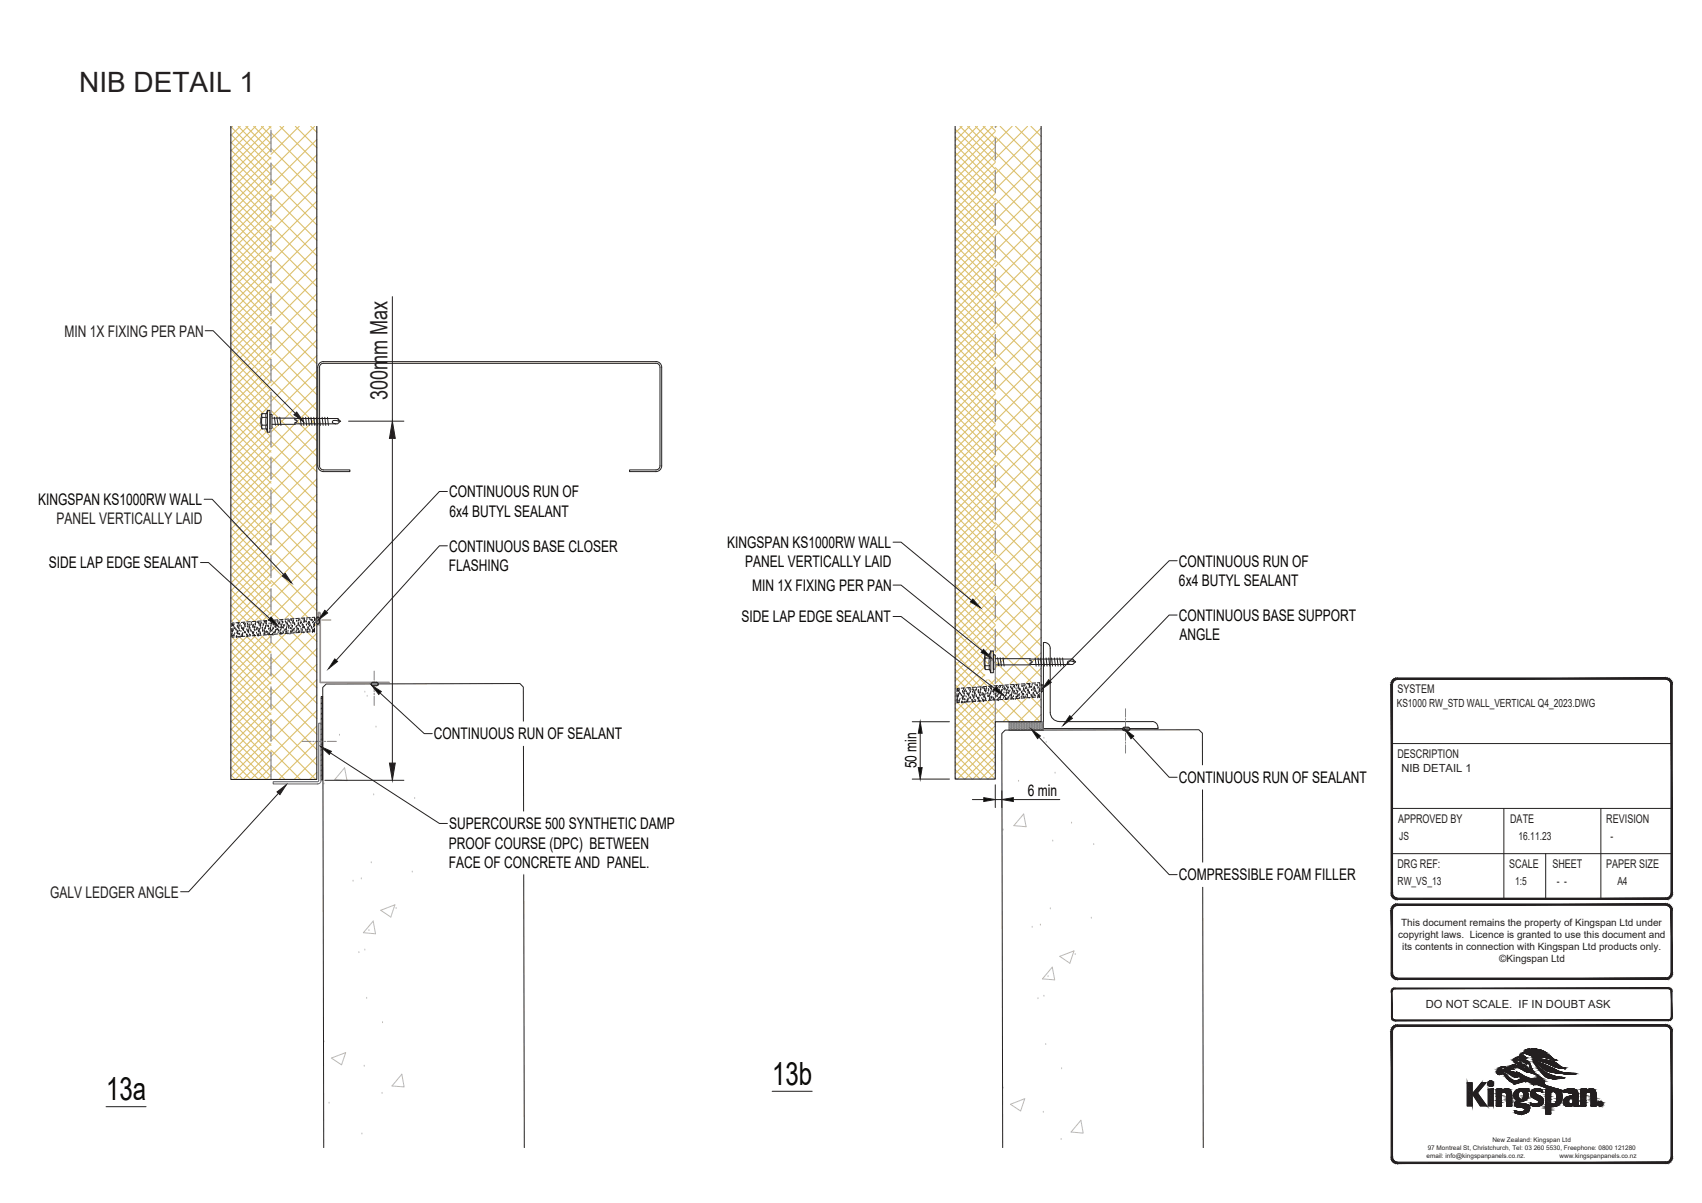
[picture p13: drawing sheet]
<svg xmlns="http://www.w3.org/2000/svg" width="297mm" height="210mm" viewBox="0 0 297 210" stroke-linecap="round" stroke-linejoin="round" font-family="sans-serif">
<defs><g id="words">
<g font-size="5.6" fill="#040503">
<text x="18.5" y="192">13a</text>
<text x="134.8" y="189.3">13b</text>
</g>
<text font-size="4.9" fill="#231f20" x="13.8" y="16.1">NIB DETAIL 1</text>
<text font-size="4.2" fill="#231f20" x="67.6" y="69.9" transform="rotate(-90 67.6 69.9)">300mm Max</text>
<g font-size="2.8" fill="#231f20">
<text x="11.2" y="58.7">MIN 1X FIXING PER PAN</text>
<text x="9.8" y="91.5">PANEL VERTICALLY LAID</text>
<text x="8.8" y="156.7">GALV LEDGER ANGLE</text>
</g>
<g font-size="2.8" fill="#040503">
<text x="6.7" y="88.2">KINGSPAN KS1000RW WALL</text>
<text x="78.4" y="86.8">CONTINUOUS RUN OF</text>
<text x="78.4" y="90.2">6x4 BUTYL SEALANT</text>
<text x="126.9" y="95.7">KINGSPAN KS1000RW WALL</text>
<text x="8.5" y="99.2">SIDE LAP EDGE SEALANT</text>
<text x="78.3" y="99.7">FLASHING</text>
<text x="78.4" y="96.3">CONTINUOUS BASE CLOSER</text>
<text x="130.1" y="99">PANEL VERTICALLY LAID</text>
<text x="205.7" y="98.9">CONTINUOUS RUN OF</text>
<text x="131.3" y="103.1">MIN 1X FIXING PER PAN</text>
<text x="205.8" y="102.3">6x4 BUTYL SEALANT</text>
<text x="129.4" y="108.6">SIDE LAP EDGE SEALANT</text>
<text x="205.7" y="108.4">CONTINUOUS BASE SUPPORT</text>
<text x="205.8" y="111.7">ANGLE</text>
<text x="75.7" y="129.1">CONTINUOUS RUN OF SEALANT</text>
<text x="160" y="134.1" transform="rotate(-90 160 134.1)">50 min</text>
<text x="205.7" y="136.7">CONTINUOUS RUN OF SEALANT</text>
<text x="179.4" y="138.9">6 min</text>
<text x="78.3" y="148.1">PROOF COURSE (DPC) BETWEEN</text>
<text x="78.4" y="144.7">SUPERCOURSE 500 SYNTHETIC DAMP</text>
<text x="78.3" y="151.5">FACE OF CONCRETE AND PANEL.</text>
<text x="205.7" y="153.7">COMPRESSIBLE FOAM FILLER</text>
</g>
<g font-size="2.1" fill="#231f20">
<text x="243.9" y="121">SYSTEM</text>
<text x="243.9" y="132.3">DESCRIPTION</text>
<text x="244" y="143.6">APPROVED BY</text>
<text x="263.6" y="143.6">DATE</text>
<text x="280.3" y="143.6">REVISION</text>
<text x="243.9" y="151.5">DRG REF:</text>
<text x="263.4" y="151.5">SCALE</text>
<text x="270.9" y="151.5">SHEET</text>
<text x="280.3" y="151.5">PAPER SIZE</text>
</g>
<g font-size="2" fill="#231f20">
<text x="243.8" y="123.5">KS1000 RW_STD WALL_VERTICAL Q4_2023.DWG</text>
<text x="244.6" y="134.8">NIB DETAIL 1</text>
<text x="244.2" y="146.6">JS</text>
<text x="265" y="146.6">16.11.23</text>
<text x="281.1" y="146.6">-</text>
<text x="243.9" y="154.5">RW_VS_13</text>
<text x="264.4" y="154.5">1:5</text>
<text x="271.7" y="154.5">- -</text>
<text x="282.3" y="154.5">A4</text>
<text x="248.8" y="176">DO NOT SCALE. IF IN DOUBT ASK</text>
</g>
<g font-size="1.7" fill="#231f20">
<text x="244.5" y="161.7">This document remains the property of Kingspan Ltd under</text>
<text x="244" y="163.8">copyright laws. Licence is granted to use this document and</text>
<text x="244.7" y="165.8">its contents in connection with Kingspan Ltd products only.</text>
<text x="261.7" y="168">©Kingspan Ltd</text>
</g>
<g font-size="1.1" fill="#231f20">
<text x="249" y="202.1">email: info@kingspanpanels.co.nz.</text>
<text x="249.2" y="200.7">97 Montreal St, Christchurch, Tel: 03 260 5530, Freephone: 0800 121280</text>
<text x="260.4" y="199.4">New Zealand: Kingspan Ltd</text>
<text x="272.2" y="202.1">www.kingspanpanels.co.nz</text>
</g>
</g></defs>
<g fill="none" stroke="#231f20" stroke-width=".17">
<path d="M45.7 72.9v1.3M45.7 72.2l-.2 1.3 .2 1.4M45.7 74.2v.7h.8M45.7 72.2v.6l.8 .1M46.5 72.9v1.3h-.8M46.5 74.2v.7M46.5 72.2v.6M46.7 71.6l-.2 .6h-.8M46.7 71.6v3.8l-.2-.5M46.7 71.6h.4v3.8h-.4M47.1 72.3h.4v2.4l-.2 .1h-.2zM47.5 73h11.4l.5 .5-.5 .5-11.4 .1"/>
<path d="M47.9 72.8l.2 1.4M48.3 72.8l.3 1.5M48.8 72.8l.2 1.5M51.5 73v.3l.4 .2-.2 .2M51.7 73.7h-.2v.4M52.4 72.8l.2 1.5M52.9 72.8l.1 1.5M53.3 72.8l.2 1.5M53.8 72.8l.2 1.5M54.3 72.8l.1 1.5M54.8 72.8l.1 1.5M55.2 72.8l.2 1.5"/>
<path d="M55.7 72.8l.2 1.5M55.8 64.1v17.2a.71 .71 0 0 0 .7 .7h4.6v.3h-4.6a1.01 1.01 0 0 1-1-1v-17.2M56.2 72.8l.2 1.5M56.5 63.4a.71 .71 0 0 0-.7 .7M56.5 63.1a1.01 1.01 0 0 0-1 1M56.5 63.4h58M56.5 63.1h58M56.7 72.8l.2 1.5M57.2 72.8l.1 1.5M59 73l.1 .5 .4 .1M59.1 73.5a.77 .77 0 0 0-1.1 .1 .47 .47 0 0 0 .7 .4M114.5 63.1a1.01 1.01 0 0 1 1 1"/>
<path d="M114.5 63.4a.71 .71 0 0 1 .7 .7M115.5 64.1v17.2a1.01 1.01 0 0 1-1 1h-4.6v-.3h4.6a.71 .71 0 0 0 .7-.7v-17.2M55.1 108.6l.4 .3M55.4 107.7l.3 .2 .1 .7M55.4 107.7l-.2 .2v.7M55.5 108.9h.1M55.5 107.7h.1M55.8 108.6l-.3 .3M64.8 119.4h.1M65.1 119.1a.31 .31 0 0 0-.3 .3 .31 .31 0 0 0 .3 .3l.8-.1 .1-.2M65.1 119.1h.6M65.7 119.1l.3 .3"/>
<path d="M66 119.4h.1M56.1 121.6h.2v14.5h-.2zM56.3 136.1h-.1M56.3 135.2l-.2 .2M56.3 134.3l-.2 .2M56.3 133.4l-.2 .2M56.3 132.5l-.2 .2M56.3 131.6l-.2 .2M56.3 130.7l-.2 .2M56.3 129.8l-.2 .2M56.3 128.9l-.2 .2M56.3 128l-.2 .2"/>
<path d="M56.3 127.1l-.2 .2M56.3 126.2l-.2 .2M56.3 125.3l-.2 .2M56.3 124.4l-.2 .2M56.3 123.5l-.2 .2M56.3 122.6l-.2 .2M56.3 121.7l-.2 .2M56.5 200.3l-.2-80.3 .6-.6 33.8-.1 .6 .6 .2 80.4"/>
</g>
<g fill="none" stroke="#dcc06c" stroke-width=".19">
<path d="M40.3 39.6l7 7M40.3 38.3l7 7M40.3 36.9l7 7M40.3 35.6l7 7M40.3 34.2l7 7M40.3 32.9l7 7M40.3 31.5l7 7M40.3 30.2l7 7M40.3 28.8l7 7M40.3 27.5l7 7M40.3 26.2l7 6.9M40.3 24.8l7 7"/>
<path d="M40.3 23.4l7 7M40.3 22.1l7 7M40.6 22l-.3 .3M41.6 22l5.7 5.8M41.9 22l-1.6 1.7M42.9 22l4.4 4.4M43.3 22l-3 3M44.3 22l3 3.1M44.6 22l-4.3 4.4M45.6 22l1.7 1.7M46 22l-5.7 5.7M47 22l.3 .4"/>
<path d="M47.3 39.3l8 8M47.3 36.6l8 8M47.3 33.9l8 8M47.3 31.3l8 8M47.3 28.6l8 8M47.3 25.9l8 8M47.3 23.2l8 8M47.3 22.1l-7 6.9M47.3 39.6l-7 7M47.3 38.2l-7 7M47.3 36.9l-7 7M47.3 35.5l-7 7"/>
<path d="M47.3 34.2l-7 7M47.3 32.8l-7 7M47.3 31.5l-7 7M47.3 30.2l-7 6.9M47.3 28.8l-7 7M47.3 27.4l-7 7M47.3 26.1l-7 7M47.3 24.8l-7 7M47.3 23.4l-7 7M48.9 22l6.4 6.5M49.5 22l-2.2 2.3M51.5 22l3.8 3.8"/>
<path d="M52.2 22l-4.9 5M54.2 22l1.1 1.1M54.9 22l-7.6 7.6M55.3 37.8l-8 8M55.3 35.1l-8 8M55.3 32.4l-8 8M55.3 29.7l-8 8M55.3 27l-8 8M55.3 24.4l-8 8M40.3 59.8l7 7M40.3 58.5l7 7M40.3 57.1l7 7"/>
<path d="M40.3 55.8l7 7M40.3 54.4l7 7M40.3 53.1l7 7M40.3 51.7l7 7M40.3 50.4l7 7M40.3 49l7 7M40.3 47.7l7 7M40.3 46.3l7 7M40.3 45l7 7M40.3 43.7l7 7M40.3 42.3l7 7M40.3 41l7 7"/>
<path d="M47.3 58.2l8 8M47.3 55.5l8 8M47.3 52.8l8 8M47.3 50.1l8 8M47.3 47.4l8 8M47.3 44.7l8 8M47.3 42l8 8M47.3 59.8l-7 7M47.3 58.4l-7 7M47.3 57.1l-7 7M47.3 55.7l-7 7M47.3 54.4l-7 7"/>
<path d="M47.3 53l-7 7M47.3 51.7l-7 7M47.3 50.3l-7 7M47.3 49l-7 7M47.3 47.7l-7 7M47.3 46.3l-7 7M47.3 45l-7 6.9M47.3 43.6l-7 7M47.3 42.3l-7 7M47.3 40.9l-7 7M55.3 59.4l-8 8M55.3 56.7l-8 8"/>
<path d="M55.3 54l-8 8M55.3 51.3l-8 8M55.3 48.6l-8 8M55.3 45.9l-8 8M55.3 43.2l-8 8M55.3 40.5l-8 8M40.3 65.2l6.9 6.9M40.3 69.2l5.3 5.4M40.3 67.9l5.3 5.3M40.3 66.6l5.6 5.5M40.3 78.7l7 7M40.3 77.3l7 7"/>
<path d="M40.3 76l7 7M40.3 74.6l7 7M40.3 73.3l7 7M40.3 71.9l7 7M40.3 70.6l7 7M40.3 63.9l7 7M40.3 62.5l7 7M40.3 61.2l7 7M45.6 74.9l-5.3 5.3M45.6 73.6l-5.3 5.3M45.6 72.2l-5.3 5.4M46.2 75.1l1.1 1.1"/>
<path d="M46.7 75.1l-6.4 6.5M47.3 79.7l8 8M47.3 77l8 8M47.3 74.4l8 8M47.3 71.7l8 8M47.3 69l8 8M47.3 66.3l8 8M47.3 63.6l8 8M47.3 60.9l8 8M47.3 80l-7 7M47.3 78.6l-7 7M47.3 77.3l-7 7"/>
<path d="M47.3 75.9l-7 7M47.3 71.9l-.2 .2M47.3 70.6l-1.6 1.5M47.3 69.2l-7 7M47.3 67.9l-7 6.9M47.3 66.5l-7 7M47.3 65.2l-7 7M47.3 63.8l-7 7M47.3 62.5l-7 7M47.3 61.1l-7 7M55.3 78.2l-8 8M55.3 75.5l-8 8"/>
<path d="M55.3 72.8l-8 8M55.3 70.1l-8 8M55.3 67.4l-8 8M55.3 64.8l-8 8M55.3 62.1l-8 8M40.3 98.9l7 7M40.3 97.5l7 7M40.3 96.2l7 7M40.3 94.8l7 7M40.3 93.5l7 7M40.3 92.1l7 7M40.3 90.8l7 7"/>
<path d="M40.3 89.4l7 7.1M40.3 88.1l7 7M40.3 86.8l7 7M40.3 85.4l7 7M40.3 84.1l7 7M40.3 82.7l7 7M40.3 81.4l7 7M40.3 80l7 7M47.3 98.6l8 8M47.3 95.9l8 8M47.3 93.2l8 8M47.3 90.5l8 8"/>
<path d="M47.3 87.8l8 8M47.3 85.1l8 8M47.3 82.4l8 8M47.3 98.8l-7 7M47.3 97.5l-7 7M47.3 96.1l-7 7M47.3 94.8l-7 7M47.3 93.4l-7 7.1M47.3 92.1l-7 7M47.3 90.8l-7 6.9M47.3 89.4l-7 7M47.3 88.1l-7 7"/>
<path d="M47.3 86.7l-7 7M47.3 85.4l-7 7M47.3 84l-7 7M47.3 82.7l-7 7M47.3 81.3l-7 7M55.3 99.8l-8 8M55.3 97.1l-8 8M55.3 94.4l-8 8M55.3 91.7l-8 8M55.3 89l-8 8M55.3 86.3l-8 8M55.3 83.6l-8 8"/>
<path d="M55.3 80.9l-8 8M40.3 119.1l7 7M40.3 117.7l7 7M40.3 116.4l7 7M40.3 115l7 7M40.3 113.7l7 7M40.3 112.3l7 7.1M40.3 111l7 7M40.3 109.7l7 7M40.3 108.3l7 7M40.3 107l7 7M40.3 105.6l7 7"/>
<path d="M40.3 104.3l7 7M40.3 102.9l7 7M40.3 101.6l7 7M40.3 100.2l7 7M47.3 117.4l8 8M47.3 114.8l8 8M47.3 112.1l8 8M47.3 109.4l8 8M47.3 106.7l8 8M47.3 104l8 8M47.3 101.3l8 8M47.3 119l-7 7"/>
<path d="M47.3 117.7l-7 7M47.3 116.3l-7 7.1M47.3 115l-7 7M47.3 113.7l-7 6.9M47.3 112.3l-7 7M47.3 111l-7 7M47.3 109.6l-7 7M47.3 108.3l-7 7M47.3 106.9l-7 7M47.3 105.6l-7 7M47.3 104.2l-7 7M47.3 102.9l-7 7"/>
<path d="M47.3 101.5l-7 7M47.3 100.2l-7 7M55.3 118.6l-8 8M55.3 115.9l-8 8M55.3 113.2l-8 8M55.3 110.5l-8 8M55.3 107.9l-8 8M55.3 105.2l-8 8M55.3 102.5l-8 8M40.3 128.5l7 7M40.3 127.2l7 7M40.3 125.8l7 7"/>
<path d="M40.3 124.5l7 7M40.3 123.1l7 7M40.3 121.8l7 7M40.3 120.4l7 7M40.3 131.2l4.8 4.8M40.3 132.6l3.4 3.4M40.3 129.9l6.1 6.1 .9-.8M40.3 133.9l2.1 2.1M40.3 135.2l.7 .8M47.3 130.9l5.1 5.1M47.3 122.8l7.8 7.8M47.3 128.2l7.8 7.8"/>
<path d="M47.3 133.6l2.4 2.4M47.3 125.5l8 8M47.3 120.2l8 8M47.3 133.8l-2.1 2.2M47.3 132.5l-3.5 3.5M47.3 131.2l-4.9 4.8M47.3 129.8l-6.2 6.2M47.3 128.5l-7 7M47.3 127.1l-7 7M47.3 125.8l-7 7M47.3 124.4l-7 7M47.3 123.1l-7 7"/>
<path d="M47.3 121.7l-7 7M47.3 120.4l-7 7M55.1 130.7l.2 .1M55.3 129.4l-6.6 6.6M55.3 134.8l-1.2 1.2M55.3 132.1l-3.9 3.9M55.3 126.7l-8 8M55.3 124l-8 8M55.3 121.3l-8 8"/>
</g>
<path d="M55.4 136.5h-7.7v.3h7.7M55.6 136.2l-.2 .2M55.6 136.2v-10h.4v10M56 136.2a.6 .6 0 0 1-.6 .6" fill="none" stroke="#3853a3" stroke-width=".17"/>
<g fill="none" stroke="#808180" stroke-width=".17">
<path d="M51.7 108.2h1.6M53.6 108.2h.3M54.1 108.2h1.3M55.3 107.8l-.1 .1M55.6 107.8l-.4 .4M55.6 108.2h.3M55.7 107.9l-.5 .6M55.8 108.7l-.3 .2M55.8 108.4l-.5 .5M55.8 108.1l-.6 .6M56.1 108.2h1.6M64.8 119.3l.5 .4"/>
<path d="M64.8 119.5l.2 .2M65 119.1l.6 .6M65.2 119.1l.6 .6M65.3 117.1v1.6M65.3 119v.2M65.3 119.5v1.3M65.5 119.1l.5 .5M65.8 119.1l.2 .2M52.7 129.4h1.6M54.6 129.4h.2M55.1 129.4h1.2M56.6 129.4h.3"/>
<path d="M57.1 129.4h1.6M65.3 121v.3M65.3 121.5v1.6"/>
</g>
<g fill="none" stroke="#bababa" stroke-width=".17">
<path d="M56.5 136.7h.1M59.2 128.2h.1M60.1 134l.5 2.3-2.2-.2zM63.7 120.6h.1M64.1 121.4h.1M65.2 138.6h.1M65.6 126.7h.1M68.5 135.5h.1M72.4 139.2h.1M61.6 153.6h.1M63.1 153.2h.1M64.8 150.4h.1"/>
<path d="M66.4 158.9l2.5-1-.7 2.2zM69.1 158.4h.1M71.9 152.1h.1M62.6 166.1h.1M63.7 165.7h.1M64 174.1h.1M64.4 162.3h.1M65.1 160.8l.4 2.2-2.1-.2zM66.8 178.3h.1M56.5 181.7h.1M57.4 192.4h.1M57.8 184.7l2.5-1-.7 2.2z"/>
<path d="M63.2 197.8h.1M63.6 185.9h.1M66.7 190.7h.1M70.1 187.5l.4 2.2-2.1-.1z"/>
</g>
<g fill="none" stroke="#808180" stroke-width=".19">
<path d="M47.3 22.7v3.8M47.3 28.4v3.8M47.3 34.1v3.9M47.3 39.9v3.8M47.3 45.6v3.8M47.3 51.3v3.8M47.3 57v3.8M47.3 62.7v3.8M47.3 68.4v3.8M47.3 74.1v3.9M47.3 79.9v3.8M47.3 85.6v3.8"/>
<path d="M47.3 91.3v3.8M47.3 97v3.8M47.3 102.7v3.8M47.3 108.5v3.8M47.3 114.2v3.8M47.3 119.9v3.8M47.3 125.6v3.8M47.3 131.3v4.8"/>
</g>
<path d="M40.3 22v114.1h15v-114.1" fill="none" stroke="#231f20" stroke-width=".19"/>
<path d="M55.7 109.1l-.2-2 .2-.2 .2 .2v12h12" fill="none" stroke="#b9519f" stroke-width=".3"/>
<path d="M49.3 100.5l.5-.4 1.1 1.6z" fill="#231f20"/>
<path d="M35.6 87.1h1.4l12.5 13.2M49.3 100.5l.5-.4 1.1 1.6z" fill="none" stroke="#231f20" stroke-width=".17"/>
<path d="M51.3 72.4l.5-.5 1.1 1.7z" fill="#231f20"/>
<path d="M35.8 57.7h1.4l14.3 14.5M51.3 72.4l.5-.5 1.1 1.7z" fill="none" stroke="#231f20" stroke-width=".17"/>
<path d="M48.4 138.2l1.6-1.2-1.1 1.7z" fill="#231f20"/>
<path d="M68.5 51.8v21.7M60.8 73.5h9.7M68.5 76.5v56.7M48.4 138.2l1.6-1.2-1.1 1.7zM48.6 138.5l-15.7 17.1h-1.4M56.7 136.2h13.8" fill="none" stroke="#231f20" stroke-width=".17"/>
<path d="M68 133.2h1l-.5 3z" fill="#231f20"/>
<path d="M68 133.2h1l-.5 3z" fill="none" stroke="#231f20" stroke-width=".17"/>
<path d="M68.5 73.5l.5 3h-1z" fill="#231f20"/>
<path d="M68.5 73.5l.5 3h-1z" fill="none" stroke="#231f20" stroke-width=".17"/>
<path d="M77.5 141.7v10.8l42.5-10.8zM77.5 152.5l42.5-10.8v10.8z" fill="#fff"/>
<path d="M77.5 141.7h42.5l-42.5 10.8zM77.5 152.5l42.5-10.8v10.8z" fill="none" stroke="#fff" stroke-width=".17"/>
<path d="M56 130.3l1.8 .8-.3 .6z" fill="#040503"/>
<path d="M56 130.3l1.8 .8-.3 .6zM57.7 131.4l19 12.3h1.4" fill="none" stroke="#231f20" stroke-width=".17"/>
<path d="M58.4 115l.5 .5-1.6 1.2z" fill="#040503"/>
<path d="M78.1 95.3h-1.4l-18 19.9M58.4 115l.5 .5-1.6 1.2z" fill="none" stroke="#231f20" stroke-width=".17"/>
<path d="M56.7 106.5l.5 .5-1.6 1.2z" fill="#040503"/>
<path d="M78.1 85.8h-1.4l-19.8 21M56.7 106.5l.5 .5-1.6 1.2z" fill="none" stroke="#231f20" stroke-width=".17"/>
<path d="M74.8 126v4.1l37-4.1zM74.8 130.1l37-4.1v4.1z" fill="#fff"/>
<path d="M74.8 126h37l-37 4.1zM74.8 130.1l37-4.1v4.1z" fill="none" stroke="#fff" stroke-width=".17"/>
<path d="M64.9 119.6l1.7 1.1-.5 .5z" fill="#040503"/>
<path d="M64.9 119.6l1.7 1.1-.5 .5zM66.3 121l7.7 7.1h1.4M18.5 193.2h7" fill="none" stroke="#231f20" stroke-width=".17"/>
<path d="M54.9 107.7v2.5" fill="none" stroke="#fff" stroke-width=".17"/>
<path d="M40.4 108.8l14.5 1.4-14.5 1zM40.4 108.8l14.5 1.4v-2.5z" fill="#fff"/>
<path d="M40.4 108.8l14.5 1.4-14.5 1zM40.4 108.8l14.5-1.1v2.5z" fill="none" stroke="#fff" stroke-width=".17"/>
<g fill="none" stroke="#231f20" stroke-width=".17">
<path d="M40.4 110.7h.1M40.4 110.6v.6h.5M40.4 109.7v.6M40.5 110.5h.1M40.5 110h.1M40.5 110.4h.1M40.5 108.9h.1M40.5 109h.1M40.6 110.1h.1M40.6 110.9h.1M40.6 109h.1M40.6 109.8h.1"/>
<path d="M40.7 109.6h.1M40.7 109.9h.1M40.7 109h.1M40.8 109.1h.1M40.8 110.8h.1M40.8 108.9h.1M40.8 110.9h.1M40.9 108.7l-.5 .1v.6M40.9 110.7h.1M40.9 109.4h.1M40.9 109.6h.1M41 110.4h.1"/>
<path d="M41 109.5h.1M41.2 109.7h.1M41.2 109.8h.1M41.3 111h.1M41.3 111.1h.1M41.3 110.3h.1M41.4 110h.1M41.4 109.2h.1M41.4 110.5h.1M41.4 109.1h.1M41.5 110.1h.1M41.5 110.2h.1"/>
<path d="M41.5 109.4h.1M41.5 110h.1M41.6 108.7h.1M41.6 108.8h.1M41.6 109.5h.1M41.6 110.5h.1M41.7 109.2h.1M41.7 109h.1M41.7 109.6h.1M41.7 111h.1M41.8 110.5h.1M41.8 108.7h-.6"/>
<path d="M41.8 111.1l-.6 .1M41.8 109.9h.1M41.8 110.6h.1M41.9 109.1h.1M41.9 108.8h.1M41.9 111h.1M42 110.1h.1M42.1 110.9h.1M42.1 109.2h.1M42.2 109.5h.1M42.2 110.7h.1M42.2 109.6h.1"/>
<path d="M42.3 110.8h.1M42.3 109.6h.1M42.3 110.6h.1M42.4 109.7h.1M42.4 110.4h.1M42.5 109.9h.1M42.5 108.7h.1M42.5 109.6h.1M42.6 109.4h.1M42.7 109h.1M42.7 110.3h.1M42.7 108.7h.1"/>
<path d="M42.7 110.1h.1M42.7 108.6h-.6M42.7 111.1h-.6M42.8 109.2h.1M42.8 110.3h.1M42.9 108.8h.1M43 110.7h.1M43.1 109.7h.1M43.1 111h.1M43.1 110.7h.1M43.1 109.9h.1M43.2 109.2h.1"/>
<path d="M43.2 111h.1M43.2 108.8h.1M43.2 110.8h.1M43.2 110.1h.1M43.2 109.3h.1M43.3 109h.1M43.3 110.3h.1M43.4 110h.1M43.4 110.2h.1M43.4 109.8h.1M43.5 109.3h.1M43.5 109.6h.1"/>
<path d="M43.5 110.6h.1M43.6 109.1h.1M43.6 108.9h.1M43.6 109.5h.1M43.7 108.5l-.6 .1M43.7 111h-.6M43.7 110.7h.1M43.8 109.8h.1M43.8 110h.1M43.9 108.9h.1M43.9 108.6h.1M44 110.3h.1"/>
<path d="M44.1 110.3h.1M44.1 109.2h.1M44.1 110.4h.1M44.1 109.4h.1M44.2 108.9h.1M44.2 110.7h.1M44.2 109.3h.1M44.2 109h.1M44.2 110.4h.1M44.3 110.2h.1M44.4 109.7h.1M44.4 110.8h.1"/>
<path d="M44.4 109.4h.1M44.5 110.8h.1M44.5 109.9h.1M44.5 109.3h.1M44.5 108.9h.1M44.6 108.8h.1M44.6 108.5h.1M44.6 108.5h-.6M44.6 110.9l-.6 .1M44.8 110.4h.1M44.8 109.7h.1M44.8 109.8h.1"/>
<path d="M44.8 109.4h.1M44.9 108.5h.1M44.9 110.6h.1M45 109.5h.1M45 110.8h.1M45 110.9h.1M45 109.7h.1M45.1 110.8h.1M45.1 110.1h.1M45.1 110.6h.1M45.1 110h.1M45.1 108.6h.1"/>
<path d="M45.2 108.7h.1M45.2 110.1h.1M45.2 109h.1M45.3 109.9h.1M45.3 109.7h.1M45.4 110.2h.1M45.4 110.5h.1M45.4 109.2h.1M45.4 109.1h.1M45.5 110.4h.1M45.5 110.5h.1M45.5 108.9h.1"/>
<path d="M45.5 109.1h.1M45.5 108.7h.1M45.5 109.5h.1M45.6 108.4h-.6M45.6 110.9h-.6M45.6 108.6h.1M45.8 109.4h.1M45.8 110h.1M45.8 109.5h.1M45.8 109.9h.1M45.9 109.1h.1M45.9 110h.1"/>
<path d="M45.9 108.8h.1M46 108.9h.1M46.1 110.5h.1M46.1 109.8h.1M46.1 110.2h.1M46.2 110h.1M46.2 108.4h.1M46.2 109.6h.1M46.2 108.5h.1M46.2 110.6h.1M46.3 109.6h.1M46.3 108.7h.1"/>
<path d="M46.3 109.5h.1M46.3 109.3h.1M46.4 109.1h.1M46.4 108.3h.1M46.4 110.2h.1M46.4 110.3h.1M46.5 108.6h.1M46.5 108.8h.1M46.5 110.1h.1M46.5 108.3h.1M46.6 108.3l-.7 .1M46.6 110.8h-.7"/>
<path d="M46.6 109.1h.1M46.7 110.2h.1M46.7 110.6h.1M46.8 109.2h.1M46.8 110.4h.1M46.8 109.1h.1M46.8 110.6h.1M46.9 109.7h.1M46.9 109.2h.1M47 108.7h.1M47 110.6h.1M47 110.4h.1"/>
<path d="M47.1 109.6h.1M47.1 110h.1M47.2 110.1h.1M47.2 109.7h.1M47.2 109.8h.1M47.2 109.5h.1M47.3 108.7h.1M47.3 109.2h.1M47.3 109h.1M47.3 108.3h.1M47.4 108.7h.1M47.4 109.9h.1"/>
<path d="M47.4 108.5h.1M47.5 110h.1M47.5 108.5h.1M47.5 110.6h.1M47.5 108.3h-.6M47.5 110.7l-.6 .1M47.6 109.7h.1M47.6 110.5h.1M47.6 108.8h.1M47.7 110.7h.1M47.7 109.4h.1M47.7 110.3h.1"/>
<path d="M47.7 109.6h.1M47.7 108.3h.1M47.8 108.9h.1M47.8 108.5h.1M47.8 109h.1M47.9 110.2h.1M48 109.3h.1M48 110.3h.1M48 108.4h.1M48 110.1h.1M48.1 110.2h.1M48.1 109.9h.1"/>
<path d="M48.1 109.3h.1M48.1 109h.1M48.2 109.4h.1M48.2 109.1h.1M48.2 109.8h.1M48.3 108.9h.1M48.4 108.5h.1M48.4 109.7h.1M48.5 109.7h.1M48.5 108.2h-.7M48.5 110.7h-.7M48.5 108.2h.1"/>
<path d="M48.5 109.8h.1M48.5 110.3h.1M48.6 109.9h.1M48.6 108.7h.1M48.6 109.3h.1M48.7 108.8h.1M48.7 110.1h.1M48.7 108.4h.1M48.8 108.6h.1M48.8 108.7h.1M48.9 110.4h.1M48.9 109.9h.1"/>
<path d="M48.9 110.3h.1M48.9 110.5h.1M49 109.4h.1M49 110.4h.1M49 108.9h.1M49 109.8h.1M49.1 110.5h.1M49.1 108.3h.1M49.1 109.5h.1M49.1 109h.1M49.1 109.3h.1M49.2 110.4h.1"/>
<path d="M49.2 108.8h.1M49.3 108.6h.1M49.3 108.4h.1M49.3 109.4h.1M49.4 108.5h.1M49.4 110.1h.1M49.4 109.4h.1M49.4 108.1l-.6 .1M49.4 110.6h-.6M49.5 109.5h.1M49.5 110.3h.1M49.5 109h.1"/>
<path d="M49.6 109.2h.1M49.6 109.9h.1M49.7 109h.1M49.7 109.8h.1M49.8 108.3h.1M49.9 108.4h.1M49.9 109.7h.1M49.9 110.2h.1M49.9 110.4h.1M49.9 109.9h.1M49.9 108.6h.1M50 109.7h.1"/>
<path d="M50 109.5h.1M50 110.2h.1M50.1 110.3h.1M50.1 108.6h.1M50.1 109.2h.1M50.1 108.8h.1M50.1 108.9h.1M50.2 108.8h.1M50.3 108.3h.1M50.3 110.5h.1M50.3 110h.1M50.3 109.4h.1"/>
<path d="M50.4 109.1h.1M50.4 108.1h-.7M50.4 110.5l-.7 .1M50.4 109.5h.1M50.4 108.3h.1M50.5 109.2h.1M50.5 108.1h.1M50.5 108.4h.1M50.6 110.5h.1M50.7 109.6h.1M50.7 109.5h.1M50.7 110.1h.1"/>
<path d="M50.7 108.6h.1M50.8 108.1h.1M50.8 110.3h.1M50.8 109h.1M50.8 110.1h.1M50.8 108.2h.1M50.9 109.6h.1M51 110.1h.1M51 109.3h.1M51 109.9h.1M51 109.2h.1M51.1 110h.1"/>
<path d="M51.1 108.5h.1M51.1 108.7h.1M51.1 108.2h.1M51.2 108.4h.1M51.2 108.2h.1M51.2 109.7h.1M51.3 109.9h.1M51.3 108.6h.1M51.3 108h-.6M51.3 110.5h-.6M51.3 110.3h.1M51.4 109.6h.1"/>
<path d="M51.4 108.8h.1M51.4 108.9h.1M51.4 108.7h.1M51.5 108.9h.1M51.7 110.1h.1M51.7 109.3h.1M51.7 109.2h.1M51.8 108.2h.1M51.8 110h.1M51.8 108.3h.1M51.8 109.7h.1M51.9 109.5h.1"/>
<path d="M52 109.1h.1M52 109.6h.1M52 108.8h.1M52.1 109.7h.1M52.1 108.6h.1M52.1 110.1h.1M52.1 108.2h.1M52.1 108.8h.1M52.2 108.1h.1M52.2 110.2h.1M52.2 109h.1M52.2 107.9l-.6 .1"/>
<path d="M52.2 110.4h-.6M52.2 109.1h.1M52.3 110h.1M52.3 110.2h.1M52.3 108h.1M52.4 108.6h.1M52.4 109.3h.1M52.5 108.7h.1M52.5 108.3h.1M52.5 109.7h.1M52.6 108.6h.1M52.7 110.1h.1"/>
<path d="M52.7 109h.1M52.7 109.8h.1M52.7 109.9h.1M52.8 108.9h.1M52.8 109.4h.1M52.9 107.9h.1M52.9 109.2h.1M52.9 109h.1M53 110.3h.1M53 108.5h.1M53 109.4h.1M53 109.3h.1"/>
<path d="M53.1 109.4h.1M53.1 108.2h.1M53.1 107.9h.1M53.1 108h.1M53.1 109.5h.1M53.2 108.4h.1M53.2 107.9h-.6M53.2 110.3l-.6 .1M53.3 109.8h.1M53.4 108.3h.1M53.4 109.8h.1M53.4 110h.1"/>
<path d="M53.5 108.4h.1M53.5 108.9h.1M53.6 108h.1M53.6 110.1h.1M53.7 109.8h.1M53.7 110.2h.1M53.7 108.7h.1M53.7 109.6h.1M53.8 109.4h.1M53.9 108.9h.1M53.9 108.5h.1M53.9 109.7h.1"/>
<path d="M53.9 108.6h.1M54 108.4h.1M54 109.8h.1M54 108.6h.1M54 109.1h.1M54.1 107.9h.1M54.1 108.7h.1M54.1 109.2h.1M54.1 109.9h.1M54.1 109h.1M54.1 107.8h-.6M54.1 110.3h-.6"/>
<path d="M54.2 108.1h.1M54.3 109.5h.1M54.4 109.3h.1M54.4 108.1h.1M54.4 109.5h.1M54.4 108.2h.1M54.5 108.1h.1M54.5 107.8l.4-.1v.6M54.5 110.2h.1M54.6 108.5h.1M54.6 109.9h.1M54.6 109.8h.1"/>
<path d="M54.7 109.9h.1M54.7 108.4h.1M54.7 109.3h.1M54.8 110h.1M54.8 109h.1M54.8 108.8h.1M54.8 109.1h.1M54.8 110.2h.1M54.8 108.9h.1M54.9 108.7v.6M54.9 109.6v.6l-.4 .1"/>
</g>
<path d="M5.7 100.2h29.9v-4zM5.7 96.2h29.9l-29.9 4z" fill="#fff"/>
<path d="M5.7 96.2h29.9l-29.9 4zM5.7 100.2l29.9-4v4z" fill="none" stroke="#fff" stroke-width=".17"/>
<path d="M47.3 107.7l1.3 1.6-1.8-1.1z" fill="#040503"/>
<g fill="none" stroke="#231f20" stroke-width=".17">
<path d="M35 98.2h1.4l10.7 9.8M47.3 107.7l1.3 1.6-1.8-1.1zM172 114.9v2M172 114.2v.7M172 114.9h.7v1.3M172 116.2h.7M172.7 116.2v.7M172.7 114.2v.7M172.9 113.6h.5v.7v3.1h-.5M172.9 113.6l-.2 .6M172.9 113.6v3.8l-.2-.5h-.7l-.2-.9v-.9l.2-.9h.7M173.4 114.3h.3v2.4l-.1 .1h-.2z"/>
<path d="M173.7 115h13.5l.5 .5-.5 .5-13.5 .1M174.1 114.8l.2 1.4M174.5 114.8l.3 1.5M175.1 114.8l.1 1.5M179.8 115v.3l.3 .2-.1 .2-.2 .1v.3M180.7 114.8l.1 1.5M181.1 114.8l.2 1.5M181.5 119.8v.6M181.6 114.8l.2 1.5M181.8 119.5l-.3 .3M181.8 119.5l.2 .2 .1 .7-.3 .3M181.8 119.5h.1"/>
<path d="M182.1 114.8l.2 1.5M182.3 112.1a1.01 1.01 0 0 1 1 1v11.2a1.6 1.6 0 0 0 1.6 1.6M182.3 112.2h-.2v15h20v-.2M182.6 114.8l.1 1.5M183 114.8l.2 1.5M183.5 114.8l.2 1.5M184 114.8l.2 1.5M184.5 114.8l.2 1.5M185 114.8l.1 1.5M185.4 114.8l.2 1.5M187.3 115v.5h.4M187.3 115.5l-.7-.1-.3 .2a.46 .46 0 0 0 .6 .4"/>
<path d="M169.7 139.6h2M173.7 137v4M173.7 139.6h1.1M174.8 138v3M176.9 139.6h8.1M181.5 120.4l.3 .3M181.8 120.7h.1M184.9 126h16.2M196 127.2h.1M197.2 127.2h.1M197.2 127.2l-.2 .3h-.8l-.3-.3M197.2 127.2l-.3-.3-.8 .1-.2 .2"/>
<path d="M201.1 125.9a1.01 1.01 0 0 1 1 1M175 200.3l-.2-72.3 .6-.6h33.8l.6 .6 .2 72.3"/>
</g>
<g fill="none" stroke="#808180" stroke-width=".17">
<path d="M181.7 119.5l-.2 .3M182 119.6l-.5 .4M182.1 119.7l-.6 .6M182.1 120l-.6 .5M176.1 127.4h.1M176.1 127.1h.1M176.1 126.7h.1M176.1 126h5.9v1.5h-5.9zM176.1 126.4h.1M176.1 126.1h.1M176.2 127.1l.1 .1M176.2 126.7l.1 .2"/>
<path d="M176.2 126.4l.1 .1M176.2 126.1l.1 .1M176.2 127.4l.1 .1M176.2 126v.1M176.3 127.2h.2M176.3 126.9h.2M176.3 126.5h.2M176.3 126.2h.2M176.3 126.2l-.1 .2M176.3 126.5l-.1 .2M176.3 126.9l-.1 .2M176.3 127.2l-.1 .2"/>
<path d="M176.5 127.2l.1 .2M176.5 126.9l.1 .2M176.5 126.5l.1 .2M176.5 126.2l.1 .2M176.6 126v.1M176.6 127.4h.2M176.6 127.1h.2M176.6 126.7h.2M176.6 126.4h.2M176.6 126.1h.2M176.6 127.4l-.1 .1M176.6 126.1l-.1 .1"/>
<path d="M176.6 126.4l-.1 .1M176.6 126.7l-.1 .2M176.6 127.1l-.1 .1M176.8 127.1l.1 .1M176.8 127.4l.1 .1M176.8 126.7l.1 .2M176.8 126.4l.1 .1M176.8 126.1l.1 .1M176.8 126v.1M176.9 127.2h.2M176.9 126.9h.2M176.9 126.5h.2"/>
<path d="M176.9 126.2h.2M176.9 126.2l-.1 .2M176.9 126.5l-.1 .2M176.9 126.9l-.1 .2M176.9 127.2l-.1 .2M177.1 127.2l.1 .2M177.1 126.9l.1 .2M177.1 126.5l.1 .2M177.1 126.2l.1 .2M177.1 126l.1 .1M177.2 127.4h.2M177.2 127.1h.2"/>
<path d="M177.2 126.7h.2M177.2 126.4h.2M177.2 126.1h.2M177.2 127.4l-.1 .1M177.2 126.1l-.1 .1M177.2 126.4l-.1 .1M177.2 126.7l-.1 .2M177.2 127.1l-.1 .1M177.4 127.1v.1M177.4 127.4v.1M177.4 126.7v.2M177.4 126.4v.1"/>
<path d="M177.4 126.1v.1M177.4 126v.1M177.4 127.2h.2M177.4 126.9h.2M177.4 126.5h.2M177.4 126.2h.2M177.4 126.2v.2M177.4 126.5v.2M177.4 126.9v.2M177.4 127.2v.2M177.6 127.2l.1 .2M177.6 126.9l.1 .2"/>
<path d="M177.6 126.5l.1 .2M177.6 126.2l.1 .2M177.7 126v.1M177.7 127.4h.2M177.7 127.1h.2M177.7 126.7h.2M177.7 126.4h.2M177.7 126.1h.2M177.7 127.4v.1M177.7 126.1l-.1 .1M177.7 126.4l-.1 .1M177.7 126.7l-.1 .2"/>
<path d="M177.7 127.1l-.1 .1M177.9 127.1l.1 .1M177.9 126.7l.1 .2M177.9 126.4l.1 .1M177.9 126.1l.1 .1M177.9 127.4l.1 .1M177.9 126v.1M178 127.2h.2M178 126.9h.2M178 126.5h.2M178 126.2h.2M178 126.2l-.1 .2"/>
<path d="M178 126.5l-.1 .2M178 126.9l-.1 .2M178 127.2l-.1 .2M178.2 127.2l.1 .2M178.2 126.9l.1 .2M178.2 126.5l.1 .2M178.2 126.2l.1 .2M178.3 126v.1M178.3 127.4h.2M178.3 127.1h.2M178.3 126.7h.2M178.3 126.4h.2"/>
<path d="M178.3 126.1h.2M178.3 127.4l-.1 .1M178.3 126.1l-.1 .1M178.3 126.4l-.1 .1M178.3 126.7l-.1 .2M178.3 127.1l-.1 .1M178.5 127.1l.1 .1M178.5 126.7l.1 .2M178.5 126.4l.1 .1M178.5 126.1l.1 .1M178.5 127.4l.1 .1M178.5 126v.1"/>
<path d="M178.6 127.2h.2M178.6 126.9h.2M178.6 126.5h.2M178.6 126.2h.2M178.6 126.2l-.1 .2M178.6 126.5l-.1 .2M178.6 126.9l-.1 .2M178.6 127.2l-.1 .2M178.8 127.2l.1 .2M178.8 126.9l.1 .2M178.8 126.5l.1 .2M178.8 126.2l.1 .2"/>
<path d="M178.9 126v.1M178.9 127.4h.2M178.9 127.1h.2M178.9 126.7h.2M178.9 126.4h.2M178.9 126.1h.2M178.9 127.4l-.1 .1M178.9 126.1l-.1 .1M178.9 126.4l-.1 .1M178.9 126.7l-.1 .2M178.9 127.1l-.1 .1M179.1 127.1l.1 .1"/>
<path d="M179.1 127.4v.1M179.1 126.7l.1 .2M179.1 126.4l.1 .1M179.1 126.1l.1 .1M179.1 126v.1M179.2 127.2h.2M179.2 126.9h.2M179.2 126.5h.2M179.2 126.2h.2M179.2 126.2l-.1 .2M179.2 126.5l-.1 .2M179.2 126.9l-.1 .2"/>
<path d="M179.2 127.2l-.1 .2M179.4 127.2l.1 .2M179.4 126.9l.1 .2M179.4 126.5l.1 .2M179.4 126.2l.1 .2M179.4 126l.1 .1M179.5 127.4h.1M179.5 127.1h.1M179.5 126.7h.1M179.5 126.4h.1M179.5 126.1h.1M179.5 127.4l-.1 .1"/>
<path d="M179.5 126.1l-.1 .1M179.5 126.4l-.1 .1M179.5 126.7l-.1 .2M179.5 127.1l-.1 .1M179.6 127.1l.1 .1M179.6 127.4l.1 .1M179.6 126.7l.1 .2M179.6 126.4l.1 .1M179.6 126.1l.1 .1M179.7 126l-.1 .1M179.7 127.2h.2M179.7 126.9h.2"/>
<path d="M179.7 126.5h.2M179.7 126.2h.2M179.7 126.2l-.1 .2M179.7 126.5l-.1 .2M179.7 126.9l-.1 .2M179.7 127.2l-.1 .2M179.9 127.2l.1 .2M179.9 126.9l.1 .2M179.9 126.5l.1 .2M179.9 126.2l.1 .2M180 126v.1M180 127.4h.2"/>
<path d="M180 127.1h.2M180 126.7h.2M180 126.4h.2M180 126.1h.2M180 127.4l-.1 .1M180 126.1l-.1 .1M180 126.4l-.1 .1M180 126.7l-.1 .2M180 127.1l-.1 .1M180.2 127.1l.1 .1M180.2 126.7l.1 .2M180.2 126.4l.1 .1"/>
<path d="M180.2 126.1l.1 .1M180.2 127.4l.1 .1M180.2 126v.1M180.3 127.2h.2M180.3 126.9h.2M180.3 126.5h.2M180.3 126.2h.2M180.3 126.2l-.1 .2M180.3 126.5l-.1 .2M180.3 126.9l-.1 .2M180.3 127.2l-.1 .2M180.5 127.2l.1 .2"/>
<path d="M180.5 126.9l.1 .2M180.5 126.5l.1 .2M180.5 126.2l.1 .2M180.6 126v.1M180.6 127.4h.2M180.6 127.1h.2M180.6 126.7h.2M180.6 126.4h.2M180.6 126.1h.2M180.6 126.1l-.1 .1M180.6 126.4l-.1 .1M180.6 126.7l-.1 .2"/>
<path d="M180.6 127.1l-.1 .1M180.6 127.4l-.1 .1M180.8 127.1l.1 .1M180.8 126.7l.1 .2M180.8 126.4l.1 .1M180.8 126.1l.1 .1M180.8 127.4l.1 .1M180.8 126v.1M180.9 127.2h.2M180.9 126.9h.2M180.9 126.5h.2M180.9 126.2h.2"/>
<path d="M180.9 126.2l-.1 .2M180.9 126.5l-.1 .2M180.9 126.9l-.1 .2M180.9 127.2l-.1 .2M181.1 126.2l.1 .2M181.1 127.2l.1 .2M181.1 126.9l.1 .2M181.1 126.5l.1 .2M181.1 126l.1 .1M181.2 127.4h.2M181.2 127.1h.2M181.2 126.7h.2"/>
<path d="M181.2 126.4h.2M181.2 126.1h.2M181.2 126.1l-.1 .1M181.2 127.4l-.1 .1M181.2 126.4l-.1 .1M181.2 126.7l-.1 .2M181.2 127.1l-.1 .1M181.4 126.1v.1M181.4 126.7v.2M181.4 126.4v.1M181.4 127.1v.1M181.4 127.4v.1"/>
<path d="M181.4 126v.1M181.4 127.2h.2M181.4 126.9h.2M181.4 126.5h.2M181.4 126.2h.2M181.4 126.2v.2M181.4 126.5v.2M181.4 126.9v.2M181.4 127.2v.2M181.6 126.5l.1 .2M181.6 127.2l.1 .2M181.6 126.9l.1 .2"/>
<path d="M181.6 126.2l.1 .2M181.7 126v.1M181.7 127.4h.2M181.7 127.1h.2M181.7 126.7h.2M181.7 126.4h.2M181.7 126.1h.2M181.7 126.1l-.1 .1M181.7 126.4l-.1 .1M181.7 127.4v.1M181.7 126.7l-.1 .2M181.7 127.1l-.1 .1"/>
<path d="M181.9 126.7l.1 .2M181.9 127.1l.1 .1M181.9 127.4l.1 .1M181.9 126.4l.1 .1M181.9 126.1l.1 .1M182 126l-.1 .1M182 127.2h.1M182 126.9h.1M182 126.5h.1M182 126.2h.1M182 126.2l-.1 .2M182 126.5l-.1 .2"/>
<path d="M182 126.9l-.1 .2M182 127.2l-.1 .2M182.1 120.5l-.2 .2M182.1 120.2l-.5 .5M196 127.3l.2 .2M196 127.1l.5 .4M196.2 127l.5 .5M196.4 126.9l.6 .6M196.4 123.7v1.5M196.4 125.4v.3M196.4 125.9v1.3M196.4 127.5v.2"/>
<path d="M196.4 128v1.2M196.4 129.5v.2M196.4 130v1.5M196.7 126.9l.4 .5M197 127l.1 .1"/>
</g>
<g fill="none" stroke="#dcc06c" stroke-width=".19">
<path d="M166.7 38.7l7 7M166.7 37.4l7 7M166.7 36l7 7M166.7 34.7l7 7M166.7 33.3l7 7M166.7 32l7 7M166.7 30.6l7 7M166.7 29.3l7 7M166.7 27.9l7 7M166.7 26.6l7 7M166.7 25.2l7 7M166.7 23.9l7 7"/>
<path d="M166.7 22.6l7 6.9M167.5 22l6.2 6.2M167.9 22l-1.2 1.2M168.9 22l4.8 4.8M169.2 22l-2.5 2.6M170.2 22l3.5 3.5M170.6 22l-3.9 3.9M171.6 22l2.1 2.2M171.9 22l-5.2 5.3M172.9 22l.8 .8M173.3 22l-6.6 6.6M173.7 37.3l8 8"/>
<path d="M173.7 34.7l8 8M173.7 32l8 8M173.7 29.3l8 8M173.7 26.6l8 8M173.7 23.9l8 8M173.7 39.1l-7 7M173.7 37.8l-7 7M173.7 36.4l-7 7M173.7 35.1l-7 7M173.7 33.7l-7 7M173.7 32.4l-7 7M173.7 31l-7 7"/>
<path d="M173.7 29.7l-7 7M173.7 28.4l-7 7M173.7 27l-7 7M173.7 25.7l-7 6.9M173.7 24.3l-7 7M173.7 23l-7 7M174 22l-.3 .3M174.5 22l7.2 7.2M176.6 22l-2.9 3M177.2 22l4.5 4.5M179.3 22l-5.6 5.7M179.9 22l1.8 1.8"/>
<path d="M181.7 38.5l-8 8M181.7 35.8l-8 8M181.7 33.1l-8 8M181.7 30.4l-8 8M181.7 27.8l-8 8M181.7 25.1l-8 8M181.7 22.4l-8 8M166.7 58.9l7 7M166.7 57.6l7 7M166.7 56.2l7 7M166.7 54.9l7 7M166.7 53.5l7 7"/>
<path d="M166.7 52.2l7 7M166.7 50.8l7 7M166.7 49.5l7 7M166.7 48.1l7 7M166.7 46.8l7 7M166.7 45.5l7 6.9M166.7 44.1l7 7M166.7 42.7l7 7M166.7 41.4l7 7M166.7 40.1l7 7M173.7 58.9l8 8M173.7 56.2l8 8"/>
<path d="M173.7 53.5l8 8M173.7 50.8l8 8M173.7 48.1l8 8M173.7 45.4l8 8M173.7 42.7l8 8M173.7 40.1l8 8M173.7 59.3l-7 7M173.7 58l-7 7M173.7 56.6l-7 7M173.7 55.3l-7 7M173.7 53.9l-7 7M173.7 52.6l-7 7"/>
<path d="M173.7 51.3l-7 7M173.7 49.9l-7 7M173.7 48.6l-7 6.9M173.7 47.2l-7 7M173.7 45.9l-7 7M173.7 44.5l-7 7M173.7 43.2l-7 7M173.7 41.8l-7 7M173.7 40.5l-7 7M181.7 57.4l-8 8M181.7 54.7l-8 8M181.7 52l-8 8"/>
<path d="M181.7 49.3l-8 8M181.7 46.6l-8 8M181.7 43.9l-8 8M181.7 41.2l-8 8M166.7 79.1l7 7M166.7 77.8l7 7M166.7 76.4l7 7M166.7 75.1l7 7M166.7 73.7l7 7M166.7 72.4l7 7M166.7 71l7 7M166.7 69.7l7 7"/>
<path d="M166.7 68.4l7 6.9M166.7 67l7 7M166.7 65.6l7 7M166.7 64.3l7 7M166.7 63l7 7M166.7 61.6l7 7M166.7 60.3l7 7M173.7 77.8l8 8M173.7 75.1l8 8M173.7 72.4l8 8M173.7 69.7l8 8M173.7 67l8 8"/>
<path d="M173.7 64.3l8 8M173.7 61.6l8 8M173.7 79.5l-7 7M173.7 78.2l-7 7M173.7 76.8l-7 7M173.7 75.5l-7 7M173.7 74.1l-7 7.1M173.7 72.8l-7 7M173.7 71.5l-7 6.9M173.7 70.1l-7 7M173.7 68.8l-7 7M173.7 67.4l-7 7"/>
<path d="M173.7 66.1l-7 7M173.7 64.7l-7 7M173.7 63.4l-7 7M173.7 62l-7 7M173.7 60.7l-7 7M181.7 78.9l-8 8M181.7 76.2l-8 8M181.7 73.6l-8 8M181.7 70.8l-8 8M181.7 68.2l-8 8M181.7 65.5l-8 8M181.7 62.8l-8 8"/>
<path d="M181.7 60.1l-8 8M166.7 99.3l7 7M166.7 98l7 7M166.7 96.6l7 7M166.7 95.3l7 7M166.7 93.9l7 7M166.7 92.6l7 7M166.7 91.2l7 7M166.7 89.9l7 7M166.7 88.5l7 7M166.7 87.2l7 7M166.7 85.9l7 7"/>
<path d="M166.7 84.5l7 7M166.7 83.2l7 7M166.7 81.8l7 7M166.7 80.5l7 7M173.7 99.3l8 8M173.7 96.6l8 8M173.7 93.9l8 8M173.7 91.2l8 8M173.7 88.5l8 8M173.7 85.9l8 8M173.7 83.1l8 8M173.7 80.5l8 8"/>
<path d="M173.7 99.7l-7 7M173.7 98.4l-7 7M173.7 97l-7 7.1M173.7 95.7l-7 7M173.7 94.4l-7 6.9M173.7 93l-7 7M173.7 91.7l-7 7M173.7 90.3l-7 7M173.7 89l-7 7M173.7 87.6l-7 7M173.7 86.3l-7 7M173.7 84.9l-7 7"/>
<path d="M173.7 83.6l-7 7M173.7 82.2l-7 7M173.7 80.9l-7 7M181.7 97.8l-8 8M181.7 95.1l-8 8M181.7 92.4l-8 8M181.7 89.7l-8 8M181.7 87l-8 8M181.7 84.3l-8 8M181.7 81.6l-8 8M166.7 119.5l7 7M166.7 118.2l7 7"/>
<path d="M166.7 116.8l7 7M166.7 115.5l7 7M166.7 114.1l7 7M166.7 108.8l7 7M166.7 107.4l7 7M166.7 106.1l7 7M166.7 104.7l7 7M166.7 103.4l7 7M166.7 102l7 7M166.7 100.7l7 7M166.7 110.1l5.7 5.7 1.3-1.3M166.7 112.8l5.2 5.2"/>
<path d="M166.7 111.4l5.2 5.2M171.9 117.7l-5.2 5.2M171.9 116.4l-5.2 5.2M172.3 118.7l-5.6 5.5M172.6 118.7l1.1 1.1M173.6 118.7l-6.9 6.9M173.7 115.5l8 8M173.7 112.8l8 8M173.7 110.1l8 8M173.7 107.4l8 8M173.7 104.7l8 8M173.7 102l8 8"/>
<path d="M173.7 118.2l7.8 7.7M173.7 119.9l-7 7.1M173.7 113.2l-7 7M173.7 111.9l-7 7M173.7 110.5l-7 7M173.7 109.2l-7 7M173.7 107.8l-7 7M173.7 106.5l-7 7M173.7 105.1l-7 7M173.7 103.8l-7 7M173.7 102.4l-7 7M173.7 101.1l-7 7"/>
<path d="M181.7 119.4l-6.6 6.5M181.7 116.6l-8 8M181.7 114l-8 8M181.7 111.3l-8 8M181.7 108.6l-8 8M181.7 105.9l-8 8M181.7 103.2l-8 8M181.7 100.5l-8 8M166.7 129l7 7M166.7 127.6l7 7M166.7 126.3l7 7M166.7 124.9l7 7"/>
<path d="M166.7 123.6l7 7M166.7 122.2l7 7M166.7 120.9l7 7M166.7 131.6l4.3 4.4M166.7 130.3l5.7 5.7M166.7 133l3 3M166.7 134.3l1.6 1.7M166.7 135.7l.3 .3M173.7 134.8l-1.2 1.2M173.7 133.4l-2.6 2.6M173.7 132.1l-3.9 3.9M173.7 130.7l-5.3 5.3"/>
<path d="M173.7 129.4l-6.6 6.6M173.7 128l-7 7M173.7 126.7l-7 7M173.7 125.3l-7 7M173.7 124l-7 7M173.7 122.6l-7 7M173.7 121.3l-7 7M173.7 120.9l5.1 5M173.7 123.6l2.4 2.3M181.7 124.7l-1.2 1.2M181.7 122l-3.9 3.9"/>
</g>
<g fill="none" stroke="#bababa" stroke-width=".17">
<path d="M177.8 136.2h.1M182.2 128.7h.1M182.6 129.4h.1M184.1 134.8h.1M175.1 144.7h.1M178.7 142.1l.4 2.2-2.2-.2zM183.3 158.5h.1M183.7 146.6h.1M187 143.5h.1M190.9 147.2h.1M180.1 161.7h.1M181.1 174.1h.1"/>
<path d="M181.6 161.3h.1M182.2 173.7h.1M182.9 170.3h.1M184.1 171l-.5-2.2-1.7 2.1 2.1 .1M185 166.9l2.4-.9-.7 2.1zM187.6 166.4h.1M190.5 160.1h.1M175.1 189.7h.1M176.3 192.7l2.5-.9-.7 2.1zM182.1 194h.1M182.5 182.1h.1M185.2 198.7h.1"/>
<path d="M185.3 186.4h.1M188.6 195.5l.4 2.3-2.1-.2z"/>
</g>
<g fill="none" stroke="#808180" stroke-width=".19">
<path d="M173.7 22v.2M173.7 24.1v3.8M173.7 29.8v3.8M173.7 35.5v3.8M173.7 41.2v3.8M173.7 47v3.8M173.7 52.7v3.8M173.7 58.4v3.8M173.7 64.1v3.8M173.7 69.8v3.8M173.7 75.5v3.8M173.7 81.2v3.8"/>
<path d="M173.7 87v3.8M173.7 92.7v3.8M173.7 98.4v3.8M173.7 104.1v3.8M173.7 109.8v3.8M173.7 115.5v3.8M173.7 121.2v4.8"/>
</g>
<path d="M166.7 22v114h7v-10h8v-104" fill="none" stroke="#231f20" stroke-width=".19"/>
<path d="M171.7 139.2l2 .4-2 .3z" fill="#040503"/>
<path d="M171.7 139.2l2 .4-2 .3z" fill="none" stroke="#231f20" stroke-width=".17"/>
<path d="M174.8 139.6l2.1-.4v.7z" fill="#040503"/>
<path d="M174.8 139.6l2.1-.4v.7z" fill="none" stroke="#231f20" stroke-width=".17"/>
<path d="M169.8 104.6l1.3 1.5-1.7-1z" fill="#040503"/>
<path d="M155.9 94.6h1.4l12.3 10.2M169.8 104.6l1.3 1.5-1.7-1z" fill="none" stroke="#231f20" stroke-width=".17"/>
<path d="M171.6 113.3l1.4 1.6-1.8-1z" fill="#040503"/>
<path d="M155.9 102.1h1.4l14.1 11.5M171.6 113.3l1.4 1.6-1.8-1z" fill="none" stroke="#231f20" stroke-width=".17"/>
<path d="M186.7 124.9l.5 .5-1.6 1.2z" fill="#040503"/>
<path d="M205.4 107.4h-1.4l-17.1 17.8M186.7 124.9l.5 .5-1.6 1.2z" fill="none" stroke="#231f20" stroke-width=".17"/>
<path d="M183 118.6l.5 .5-1.7 1.2z" fill="#040503"/>
<path d="M205.4 97.9h-1.4l-20.8 21M183 118.6l.5 .5-1.7 1.2z" fill="none" stroke="#231f20" stroke-width=".17"/>
<path d="M204.9 137.7h35.3v-4zM204.9 133.7h35.3l-35.3 4z" fill="#fff"/>
<path d="M204.9 137.7l35.3-4v4zM204.9 133.7h35.3l-35.3 4z" fill="none" stroke="#fff" stroke-width=".17"/>
<path d="M196.3 127.2l1.6 1.3-.5 .4z" fill="#040503"/>
<path d="M159.2 126h6.5M159.2 136h6.5M160.6 128v6M196.3 127.2l1.6 1.3-.5 .4zM197.6 128.7l6.4 7h1.4" fill="none" stroke="#231f20" stroke-width=".17"/>
<path d="M160.6 126l.3 2h-.6z" fill="#040503"/>
<path d="M160.6 126l.3 2h-.6z" fill="none" stroke="#231f20" stroke-width=".17"/>
<path d="M160.3 134h.6l-.3 2z" fill="#040503"/>
<path d="M160.3 134h.6l-.3 2z" fill="none" stroke="#231f20" stroke-width=".17"/>
<path d="M204.9 154.7h35.3v-4.1zM204.9 150.6h35.3l-35.3 4.1z" fill="#fff"/>
<path d="M204.9 154.7l35.3-4.1v4.1zM204.9 150.6h35.3l-35.3 4.1z" fill="none" stroke="#fff" stroke-width=".17"/>
<path d="M180 127.2l1.6 1.3-.5 .4z" fill="#040503"/>
<path d="M180 127.2l1.6 1.3-.5 .4zM181.3 128.7l22.7 24h1.4M134.8 190.5h6.9" fill="none" stroke="#231f20" stroke-width=".17"/>
<path d="M181.5 119.2v2.4" fill="none" stroke="#fff" stroke-width=".17"/>
<path d="M167 120.2l14.5 1.4-14.5 1.1zM167 120.2l14.5 1.4v-2.4z" fill="#fff"/>
<path d="M167 120.2l14.5 1.4-14.5 1.1zM167 120.2l14.5-1v2.4z" fill="none" stroke="#fff" stroke-width=".17"/>
<g fill="none" stroke="#231f20" stroke-width=".17">
<path d="M170.3 119.9l-.6 .1M170.4 120h.1M171.2 119.9h.1M171.2 119.9h-.6M171.5 119.9h.1M171.7 120h.1M172.2 119.8l-.7 .1M172.7 119.8h.1M172.8 119.9h.1M173 119.8h.1M173.1 119.8h.1M173.1 119.7l-.6 .1"/>
<path d="M173.9 119.7h.1M174 120h.1M174.1 119.9h.1M174.1 119.7h-.7M174.3 119.8h.1M174.4 119.9h.1M174.6 119.8h.1M174.9 119.9h.1M175 119.6h-.6M175.1 119.7h.1M175.3 119.9h.1M175.6 119.7h.1"/>
<path d="M175.9 120h.1M175.9 119.8h.1M176 119.9h.1M176 119.5l-.6 .1M176.4 119.8h.1M176.6 120h.1M176.9 119.7h.1M176.9 119.5h-.6M177 119.7h.1M177 119.5h.1M177.1 119.9h.1M177.4 119.5h.1"/>
<path d="M177.4 119.6h.1M177.7 119.9h.1M177.7 119.6h.1M177.8 119.8h.1M177.8 119.6h.1M177.9 119.4l-.6 .1M178.3 119.6h.1M178.4 119.7h.1M178.7 119.6h.1M178.7 119.5h.1M178.8 119.4h-.6M178.9 119.4h.1"/>
<path d="M179.1 119.8h.1M179.5 119.4h.1M179.6 119.9h.1M179.6 119.6h.1M179.7 119.4h.1M179.7 119.6h.1M179.7 119.5h.1M179.8 119.8h.1M179.8 119.3h-.6M180 119.7h.1M180 119.8h.1M180.1 119.4h.1"/>
<path d="M180.5 119.9h.1M180.5 119.8h.1M180.6 120h.1M180.6 119.4h.1M180.7 119.2h-.6M180.8 119.5h.1M181 119.5h.1M181 119.6h.1M181 119.2h.5v.6M181.1 120h.1M181.3 119.9h.1M167 122v.7l.4-.1"/>
<path d="M167 121.1v.6M167 122.2h.1M167.1 121.8h.1M167.1 121.4h.1M167.1 122h.1M167.1 120.4h.1M167.1 120.3h.1M167.2 122.3h.1M167.2 121.5h.1M167.2 120.5h.1M167.2 121.2h.1M167.2 120.4h.1"/>
<path d="M167.3 121h.1M167.3 121.3h.1M167.3 120.4h.1M167.4 120.6h.1M167.4 122.2h.1M167.4 120.3h.1M167.4 122.3h.1M167.4 120.1l-.4 .1v.6M167.4 122.1h.1M167.5 120.8h.1M167.5 121h.1M167.5 121.9h.1"/>
<path d="M167.6 120.9h.1M167.8 121.2h.1M167.8 122.4h.1M167.9 122.5h.1M167.9 122.4h.1M167.9 121.7h.1M167.9 121.4h.1M168 120.5h.1M168 121.9h.1M168 120.6h.1M168.1 121.6h.1M168.1 120.8h.1"/>
<path d="M168.1 121.4h.1M168.1 120.1h.1M168.2 120.2h.1M168.2 121.9h.1M168.2 120.9h.1M168.3 120.6h.1M168.3 121h.1M168.3 120.5h.1M168.3 122.4h.1M168.4 121.9h.1M168.4 122.5l-.6 .1M168.4 120.1h-.6"/>
<path d="M168.4 121.3h.1M168.4 122h.1M168.5 120.5h.1M168.5 120.2h.1M168.5 122.4h.1M168.6 121.5h.1M168.7 120.6h.1M168.7 122.3h.1M168.7 120.9h.1M168.8 122.1h.1M168.8 121h.1M168.9 122.3h.1"/>
<path d="M168.9 122.2h.1M168.9 121h.1M168.9 122h.1M169 121.8h.1M169 121.1h.1M169.1 121.3h.1M169.1 120.1h.1M169.1 121h.1M169.1 120.9h.1M169.3 120.4h.1M169.3 121.7h.1M169.3 121.6h.1"/>
<path d="M169.3 120.1h.1M169.3 122.5h-.6M169.3 120l-.6 .1M169.3 120.6h.1M169.4 120.6h.1M169.4 121.7h.1M169.4 120.2h.1M169.6 122.1h.1M169.7 121.2h.1M169.7 122.4h.1M169.7 122.1h.1M169.7 120.6h.1"/>
<path d="M169.7 121.3h.1M169.8 120.2h.1M169.8 122.4h.1M169.8 120.7h.1M169.8 122.2h.1M169.8 121.5h.1M169.9 121.7h.1M169.9 120.4h.1M170 121.4h.1M170 121.6h.1M170 121.2h.1M170.1 120.7h.1"/>
<path d="M170.1 121h.1M170.1 120.8h.1M170.1 122h.1M170.2 120.5h.1M170.2 120.3h.1M170.2 120.9h.1M170.3 122.1h.1M170.3 122.4l-.6 .1M170.4 121.2h.1M170.4 121.4h.1M170.4 121.5h.1M170.4 120.3h.1"/>
<path d="M170.6 121.7h.1M170.7 121.7h.1M170.7 121.8h.1M170.7 120.6h.1M170.7 120.8h.1M170.8 120.3h.1M170.8 122.1h.1M170.8 120.7h.1M170.8 120.4h.1M170.8 121.8h.1M170.9 121.6h.1M170.9 122.2h.1"/>
<path d="M170.9 121.2h.1M171 122.2h.1M171 120.9h.1M171 121.3h.1M171 122.3h.1M171.1 120.7h.1M171.1 120.8h.1M171.1 121.3h.1M171.1 120.3h.1M171.2 120.2h.1M171.2 122.4h-.6M171.4 121.8h.1"/>
<path d="M171.4 121.1h.1M171.4 120.9h.1M171.4 121.2h.1M171.5 122h.1M171.6 122.2h.1M171.6 120.9h.1M171.6 122.3h.1M171.6 121.1h.1M171.7 122.2h.1M171.7 121.5h.1M171.7 121.4h.1M171.7 122h.1"/>
<path d="M171.8 120.1h.1M171.8 120.2h.1M171.8 120.4h.1M171.8 121.6h.1M171.9 121.3h.1M171.9 121.1h.1M171.9 121.6h.1M172 121.9h.1M172 120.6h.1M172 122h.1M172 120.5h.1M172.1 120.5h.1"/>
<path d="M172.1 120.3h.1M172.1 120.9h.1M172.1 120.1h.1M172.2 122.3h-.7M172.2 120h.1M172.4 120.9h.1M172.4 121.4h.1M172.4 121.3h.1M172.5 120.5h.1M172.5 120.2h.1M172.5 121.4h.1M172.6 120.3h.1"/>
<path d="M172.7 121.9h.1M172.7 121.3h.1M172.7 121.6h.1M172.8 121h.1M172.8 121.5h.1M172.8 122h.1M172.9 120.1h.1M172.9 121h.1M172.9 120.9h.1M172.9 120.7h.1M173 120.5h.1M173 121.6h.1"/>
<path d="M173 121.7h.1M173 120.1h.1M173.1 120.2h.1M173.1 121.5h.1M173.1 122.2l-.6 .1M173.2 120.6h.1M173.3 122h.1M173.3 121.6h.1M173.4 120.6h.1M173.4 120.5h.1M173.4 121.8h.1M173.4 122h.1"/>
<path d="M173.4 120.7h.1M173.5 121.1h.1M173.5 120.1h.1M173.6 122h.1M173.6 121.9h.1M173.7 121h.1M173.7 121.4h.1M173.8 121.6h.1M173.8 121.1h.1M173.8 121.2h.1M173.8 120.9h.1M173.8 120.1h.1"/>
<path d="M173.9 120.6h.1M173.9 120.4h.1M174 120.1h.1M174 121.4h.1M174.1 122.1l-.7 .1M174.1 122h.1M174.1 121.2h.1M174.2 122h.1M174.2 120.2h.1M174.2 120.9h.1M174.3 122.1h.1M174.3 121.8h.1"/>
<path d="M174.3 121h.1M174.4 120.3h.1M174.4 120.4h.1M174.4 121.6h.1M174.5 120.7h.1M174.6 121.8h.1M174.6 121.5h.1M174.6 121.6h.1M174.7 121.3h.1M174.7 120.7h.1M174.7 120.5h.1M174.8 120.8h.1"/>
<path d="M174.8 120.5h.1M174.8 121.2h.1M174.8 120.3h.1M174.9 120.3h.1M175 121.1h.1M175 121.2h.1M175 122.1h-.6M175.1 121.2h.1M175.1 121.7h.1M175.2 121.4h.1M175.2 120.1h.1M175.2 120.8h.1"/>
<path d="M175.3 120.3h.1M175.3 121.5h.1M175.4 120.1h.1M175.5 121.9h.1M175.5 121.3h.1M175.5 121.7h.1M175.6 120.3h.1M175.6 120.8h.1M175.6 121.9h.1M175.6 121.2h.1M175.7 120.9h.1M175.7 120.4h.1"/>
<path d="M175.7 120.7h.1M175.8 121.8h.1M175.8 120.3h.1M175.9 120.8h.1M176 121.6h.1M176 120.8h.1M176 122l-.6 .1M176 120.9h.1M176 121.7h.1M176 120.5h.1M176.1 120.6h.1M176.2 121.4h.1"/>
<path d="M176.3 120.4h.1M176.3 121.2h.1M176.5 121.6h.1M176.5 121.2h.1M176.5 121.9h.1M176.5 121.3h.1M176.5 120.1h.1M176.6 121.1h.1M176.6 120.9h.1M176.6 121.6h.1M176.6 120.6h.1M176.7 121.7h.1"/>
<path d="M176.7 120.2h.1M176.7 120.4h.1M176.8 121.9h.1M176.9 121.4h.1M176.9 120.8h.1M176.9 122h-.6M176.9 120.5h.1M177 120.5h.1M177 121h.1M177 120.6h.1M177.2 121.9h.1M177.3 121h.1"/>
<path d="M177.3 120.9h.1M177.3 120.1h.1M177.3 121.5h.1M177.4 121.7h.1M177.4 120.4h.1M177.4 121.5h.1M177.5 121h.1M177.6 121.5h.1M177.6 120.8h.1M177.6 121.3h.1M177.6 120.6h.1M177.7 121.4h.1"/>
<path d="M177.7 120.1h.1M177.8 121.2h.1M177.9 121.3h.1M177.9 120.1h.1M177.9 121.9h-.6M177.9 121.7h.1M178 121h.1M178 120.2h.1M178 120.3h.1M178 120.1h.1M178.2 121.6h.1M178.3 120.8h.1"/>
<path d="M178.3 120.7h.1M178.3 120.6h.1M178.4 121.4h.1M178.4 121.1h.1M178.4 121h.1M178.5 120.5h.1M178.6 121h.1M178.6 120.2h.1M178.6 121.1h.1M178.7 121.1h.1M178.7 121.5h.1M178.7 120h.1"/>
<path d="M178.7 120.2h.1M178.7 121.7h.1M178.7 120.4h.1M178.8 120.5h.1M178.8 121.8l-.6 .1M178.9 121.6h.1M178.9 121.4h.1M179 120h.1M179 120.7h.1M179.1 120.1h.1M179.1 121.1h.1M179.2 120h.1"/>
<path d="M179.3 121.5h.1M179.3 120.4h.1M179.3 121.2h.1M179.3 121.3h.1M179.4 120.3h.1M179.4 120.9h.1M179.5 120.6h.1M179.5 120.4h.1M179.6 121.7h.1M179.6 120.8h.1M179.7 120.9h.1M179.7 120.8h.1"/>
<path d="M179.8 121.7l-.6 .1M179.9 121.2h.1M180 121.5h.1M180 121.3h.1M180 120.3h.1M180.2 121.6h.1M180.3 121.3h.1M180.3 121.6h.1M180.3 120.1h.1M180.3 121h.1M180.3 120.9h.1M180.3 120.8h.1"/>
<path d="M180.5 120.3h.1M180.5 121.1h.1M180.5 120h.1M180.6 121.2h.1M180.6 120.5h.1M180.6 120.1h.1M180.7 120.6h.1M180.7 121.3h.1M180.7 121.7h-.6M180.7 120.4h.1M180.9 120.9h.1M180.9 120.7h.1"/>
<path d="M181 120.9h.1M181.1 121.6h.1M181.2 121.4h.1M181.2 121.2h.1M181.2 121.3h.1M181.3 121.3h.1M181.3 120.7h.1M181.3 121.4h.1M181.4 121.4h.1M181.4 120.4h.1M181.4 120.2h.1M181.4 120.5h.1"/>
<path d="M181.4 121.6h.1M181.4 120.3h.1M181.5 120.1v.6M181.5 121v.6l-.5 .1"/>
</g>
<path d="M124.9 109.7h31.6v-4.1zM124.9 105.6h31.6l-31.6 4.1z" fill="#fff"/>
<path d="M124.9 109.7l31.6-4.1v4.1zM124.9 105.6h31.6l-31.6 4.1z" fill="none" stroke="#fff" stroke-width=".17"/>
<path d="M173.8 119.9l1.3 1.5-1.8-1z" fill="#040503"/>
<path d="M155.9 107.6h1.4l16.3 12.6M173.8 119.9l1.3 1.5-1.8-1zM262.5 141.1v15.8" fill="none" stroke="#231f20" stroke-width=".17"/>
<path d="M290.8 156.8l.2 .2h-.2zM290.8 156.8l.2 .2v-.3zM291 156.7l.3 .2-.3 .1zM291 156.7l.3 .2-.1-.3zM291.2 156.6l.3 .1-.2 .2zM291.2 156.6l.3 .1-.1-.2zM291.4 156.5h.3l-.2 .2zM291.5 156.3l-.1 .2h.3zM291.5 156.3l.3-.1-.1 .3zM291.6 156.1l-.1 .2 .3-.1zM291.6 156.1l.3-.2-.1 .3zM291.6 155.9v.2l.3-.2z" fill="#231f20"/>
<path d="M290.8 156.8l.2 .2h-.2zM290.8 156.8l.2-.1v.3zM291 156.7l.3 .2-.3 .1zM291 156.7l.2-.1 .1 .3zM291.2 156.6l.3 .1-.2 .2zM291.2 156.6l.2-.1 .1 .2zM291.4 156.5h.3l-.2 .2zM291.5 156.3l.3-.1-.1 .3zM291.5 156.3l.2 .2h-.3zM291.6 156.1l.3-.2-.1 .3zM291.6 156.1l.2 .1-.3 .1zM291.6 155.9h.3l-.3 .2z" fill="none" stroke="#231f20" stroke-width=".17"/>
<path d="M291.6 119.4v36.5h.3zM291.6 119.4h.3v36.5z" fill="#231f20"/>
<path d="M291.6 119.4h.3v36.5zM291.6 119.4l.3 36.5h-.3z" fill="none" stroke="#231f20" stroke-width=".17"/>
<path d="M291.8 119.1l.1 .3h-.3zM291.6 119.2v.2l.2-.3zM291.7 118.9l.1 .2-.2 .1zM291.5 119l.1 .2 .1-.3zM291.5 118.7l.2 .2-.2 .1zM291.4 118.8l.1 .2v-.3zM291.3 118.5l.2 .2-.1 .1zM291.3 118.5l-.1 .2 .2 .1zM291 118.4l.3 .1-.1 .2zM291 118.4v.2l.2 .1zM290.8 118.3l.2 .1v.2zM290.8 118.3v.3h.2z" fill="#231f20"/>
<path d="M290.8 118.3l.2 .1v.2zM290.8 118.3l.2 .3h-.2zM291 118.4l.3 .1-.1 .2zM291 118.4l.2 .3-.2-.1zM291.3 118.5l.2 .2-.1 .1zM291.3 118.5l.1 .3-.2-.1zM291.4 118.8l.1-.1v.3zM291.5 119l.2-.1-.1 .3zM291.5 118.7l.2 .2-.2 .1zM291.6 119.2l.2-.1-.2 .3zM291.7 118.9l.1 .2-.2 .1zM291.8 119.1l.1 .3h-.3z" fill="none" stroke="#231f20" stroke-width=".17"/>
<path d="M243.9 118.6h46.9v-.3zM243.9 118.3h46.9l-46.9 .3z" fill="#231f20"/>
<path d="M243.9 118.6l46.9-.3v.3zM243.9 118.3h46.9l-46.9 .3z" fill="none" stroke="#231f20" stroke-width=".17"/>
<path d="M243.6 118.4l.3-.1v.3zM243.6 118.4l.1 .2h.2zM243.3 118.5l.3-.1 .1 .2zM243.3 118.5l.2 .2 .2-.1zM243.1 118.7l.2-.2 .2 .2zM243.1 118.7l.2 .1 .2-.1zM243.1 118.7l.2 .1-.4 .1zM242.9 118.9l.2 .1 .2-.2zM242.9 118.9l.2 .1-.3 .1zM242.8 119.1l.3 .1v-.2zM242.8 119.1l.3 .1-.3 .2zM242.8 119.4h.2l.1-.2z" fill="#231f20"/>
<path d="M242.8 119.4l.3-.2-.1 .2zM242.8 119.1l.3-.1v.2zM242.8 119.1l.3 .1-.3 .2zM242.9 118.9l.2 .1-.3 .1zM242.9 118.9l.4-.1-.2 .2zM243.1 118.7l.2 .1-.4 .1zM243.1 118.7h.4l-.2 .1zM243.1 118.7l.2-.2 .2 .2zM243.3 118.5l.4 .1-.2 .1zM243.3 118.5l.3-.1 .1 .2zM243.6 118.4l.3-.1v.3zM243.6 118.4l.3 .2h-.2z" fill="none" stroke="#231f20" stroke-width=".17"/>
<path d="M242.8 119.4l.2 36.5v-36.5zM242.8 119.4l.2 36.5h-.2z" fill="#231f20"/>
<path d="M242.8 119.4h.2v36.5zM242.8 119.4l.2 36.5h-.2z" fill="none" stroke="#231f20" stroke-width=".17"/>
<path d="M242.8 155.9h.2l-.2 .3zM243 155.9l-.2 .3 .3-.1zM242.8 156.2l.3-.1-.2 .4zM243.1 156.1l-.2 .4 .2-.2zM242.9 156.5l.2-.2v.4zM243.1 156.3v.4l.2-.2zM243.1 156.7l.2-.2v.4zM243.3 156.5v.4l.2-.3zM243.5 156.6l.1 .4-.3-.1zM243.5 156.6l.1 .4 .1-.3zM243.7 156.7l.2 .3h-.3zM243.7 156.7l.2 .3v-.2z" fill="#231f20"/>
<path d="M242.8 155.9h.2l-.2 .3zM242.8 156.2l.3-.1-.2 .4zM242.9 156.5l.2-.2v.4zM243 155.9l.1 .2-.3 .1zM243.1 156.1v.2l-.2 .2zM243.1 156.7l.2-.2v.4zM243.1 156.3l.2 .2-.2 .2zM243.3 156.5l.2 .1-.2 .3zM243.5 156.6l.2 .1-.1 .3zM243.5 156.6l.1 .4-.3-.1zM243.7 156.7l.2 .1v.2zM243.7 156.7l.2 .3h-.3z" fill="none" stroke="#231f20" stroke-width=".17"/>
<path d="M243.9 156.8v.2l46.9-.2zM243.9 157l46.9-.2v.2z" fill="#231f20"/>
<path d="M242.9 129.8h48.8M242.9 149h48.8M242.9 141.1h48.8M243.8 157.9l2 .1M243.9 156.8h46.9l-46.9 .2zM243.9 157l46.9-.2v.2zM269.8 149v7.9M279.4 141.1v15.8" fill="none" stroke="#231f20" stroke-width=".17"/>
<path d="M290.8 202.8l.2 .3h-.2zM290.8 202.8l.2 .3v-.3zM291 202.8l.3 .1-.3 .2zM291 202.8l.3 .1-.1-.2zM291.2 202.7l.3 .1-.2 .1zM291.2 202.7l.3 .1-.1-.2zM291.4 202.6l.3-.1-.2 .3zM291.5 202.4l-.1 .2 .3-.1zM291.5 202.4l.3-.1-.1 .2zM291.6 202.2l-.1 .2 .3-.1zM291.6 202.2l.3-.2-.1 .3zM291.6 202v.2l.3-.2z" fill="#231f20"/>
<path d="M290.8 202.8l.2 .3h-.2zM290.8 202.8h.2v.3zM291 202.8l.3 .1-.3 .2zM291 202.8l.2-.1 .1 .2zM291.2 202.7l.3 .1-.2 .1zM291.2 202.7l.2-.1 .1 .2zM291.4 202.6l.3-.1-.2 .3zM291.5 202.4l.3-.1-.1 .2zM291.5 202.4l.2 .1-.3 .1zM291.6 202.2l.3-.2-.1 .3zM291.6 202.2l.2 .1-.3 .1zM291.6 202h.3l-.3 .2z" fill="none" stroke="#231f20" stroke-width=".17"/>
<path d="M291.6 180v22h.3zM291.6 180h.3v22z" fill="#231f20"/>
<path d="M291.6 180h.3v22zM291.6 180l.3 22h-.3z" fill="none" stroke="#231f20" stroke-width=".17"/>
<path d="M291.8 179.7l.1 .3h-.3zM291.6 179.8v.2l.2-.3zM291.7 179.4l.1 .3-.2 .1zM291.5 179.6l.1 .2 .1-.4zM291.5 179.2l.2 .2-.2 .2zM291.5 179.2l-.1 .2 .1 .2zM291.3 179l.2 .2-.1 .2zM291.3 179l-.1 .2 .2 .2zM291 178.9l.3 .1-.1 .2zM291 178.9v.3h.2zM290.8 178.9h.2v.3zM290.8 178.9v.2l.2 .1z" fill="#231f20"/>
<path d="M290.8 178.9h.2v.3zM290.8 178.9l.2 .3-.2-.1zM291 178.9l.3 .1-.1 .2zM291 178.9l.2 .3h-.2zM291.3 179l.2 .2-.1 .2zM291.3 179l.1 .4-.2-.2zM291.5 179.6l.2-.2-.1 .4zM291.5 179.2l.2 .2-.2 .2zM291.5 179.2v.4l-.1-.2zM291.6 179.8l.2-.1-.2 .3zM291.7 179.4l.1 .3-.2 .1zM291.8 179.7l.1 .3h-.3z" fill="none" stroke="#231f20" stroke-width=".17"/>
<path d="M243.9 179.1h46.9v-.2zM243.9 178.9h46.9l-46.9 .2z" fill="#231f20"/>
<path d="M243.9 179.1l46.9-.2v.2zM243.9 178.9h46.9l-46.9 .2z" fill="none" stroke="#231f20" stroke-width=".17"/>
<path d="M243.6 178.9h.3v.2zM243.6 178.9l.1 .3 .2-.1zM243.3 179l.3-.1 .1 .3zM243.3 179l.2 .2h.2zM243.1 179.2l.2-.2 .2 .2zM243.1 179.2l.2 .2 .2-.2zM243.1 179.2l.2 .2h-.4zM242.9 179.4l.2 .2 .2-.2zM242.9 179.4l.2 .2-.3 .1zM242.8 179.7l.3 .1v-.2zM242.8 179.7l.3 .1-.3 .2zM242.8 180h.2l.1-.2z" fill="#231f20"/>
<path d="M242.8 180l.3-.2-.1 .2zM242.8 179.7l.3-.1v.2zM242.8 179.7l.3 .1-.3 .2zM242.9 179.4l.2 .2-.3 .1zM242.9 179.4h.4l-.2 .2zM243.1 179.2l.2 .2h-.4zM243.1 179.2h.4l-.2 .2zM243.1 179.2l.2-.2 .2 .2zM243.3 179l.4 .2h-.2zM243.3 179l.3-.1 .1 .3zM243.6 178.9h.3v.2zM243.6 178.9l.3 .2-.2 .1z" fill="none" stroke="#231f20" stroke-width=".17"/>
<path d="M242.8 180l.2 22v-22zM242.8 180l.2 22h-.2z" fill="#231f20"/>
<path d="M242.8 180h.2v22zM242.8 180l.2 22h-.2z" fill="none" stroke="#231f20" stroke-width=".17"/>
<path d="M242.8 202h.2l-.2 .3zM243 202l-.2 .3 .3-.1zM242.8 202.3l.3-.1-.2 .3zM243.1 202.2l-.2 .3 .2-.1zM242.9 202.5l.2-.1v.4zM243.1 202.4v.4l.2-.2zM243.1 202.8l.2-.2v.3zM243.3 202.6v.3l.2-.2zM243.5 202.7l.1 .4-.3-.2zM243.5 202.7l.1 .4 .1-.3zM243.7 202.8l.2 .3h-.3zM243.7 202.8l.2 .3v-.3z" fill="#231f20"/>
<path d="M242.8 202h.2l-.2 .3zM242.8 202.3l.3-.1-.2 .3zM242.9 202.5l.2-.1v.4zM243 202l.1 .2-.3 .1zM243.1 202.2v.2l-.2 .1zM243.1 202.8l.2-.2v.3zM243.1 202.4l.2 .2-.2 .2zM243.3 202.6l.2 .1-.2 .2zM243.5 202.7l.2 .1-.1 .3zM243.5 202.7l.1 .4-.3-.2zM243.7 202.8h.2v.3zM243.7 202.8l.2 .3h-.3z" fill="none" stroke="#231f20" stroke-width=".17"/>
<path d="M243.9 202.8v.3l46.9-.3zM243.9 203.1l46.9-.3v.3z" fill="#231f20"/>
<path d="M243.9 202.8h46.9l-46.9 .3zM243.9 203.1l46.9-.3v.3z" fill="none" stroke="#231f20" stroke-width=".17"/>
<path d="M291.2 178l.2 .1-.2 .1zM291.2 178l.2 .1v-.1zM291.4 178h.2l-.2 .1zM291.4 178h.2l-.1-.1zM291.5 177.9l.3-.1-.2 .2zM291.6 177.7l-.1 .2 .3-.1zM291.8 177.5v.3l-.2-.1zM291.7 177.5l-.1 .2 .2-.2z" fill="#231f20"/>
<path d="M291.2 178l.2 .1-.2 .1zM291.2 178h.2v.1zM291.4 178h.2l-.2 .1zM291.4 178l.1-.1 .1 .1zM291.5 177.9l.3-.1-.2 .2zM291.6 177.7l.2 .1-.3 .1zM291.7 177.5h.1l-.2 .2zM291.8 177.5v.3l-.2-.1z" fill="none" stroke="#231f20" stroke-width=".17"/>
<path d="M291.7 173.1v4.4h.1zM291.7 173.1h.1v4.4z" fill="#231f20"/>
<path d="M291.7 173.1h.1v4.4zM291.7 173.1l.1 4.4h-.1z" fill="none" stroke="#231f20" stroke-width=".17"/>
<path d="M291.8 172.8v.3h-.1zM291.6 172.9l.1 .2 .1-.3zM291.6 172.6l.2 .2-.2 .1zM291.6 172.6l-.1 .1 .1 .2zM291.4 172.5l.2 .1-.1 .1zM291.4 172.5v.1l.1 .1zM291.2 172.5h.2v.1zM291.2 172.5v.1h.2z" fill="#231f20"/>
<path d="M291.2 172.5h.2v.1zM291.2 172.5l.2 .1h-.2zM291.4 172.5l.1 .2-.1-.1zM291.4 172.5l.2 .1-.1 .1zM291.6 172.6l.2 .2-.2 .1zM291.6 172.6v.3l-.1-.2zM291.6 172.9l.2-.1-.1 .3zM291.8 172.8v.3h-.1z" fill="none" stroke="#231f20" stroke-width=".17"/>
<path d="M243.5 172.6h47.7v-.1zM243.5 172.5h47.7l-47.7 .1z" fill="#231f20"/>
<path d="M243.5 172.6l47.7-.1v.1zM243.5 172.5h47.7l-47.7 .1z" fill="none" stroke="#231f20" stroke-width=".17"/>
<path d="M243.2 172.5h.3v.1zM243.2 172.5l.1 .1h.2zM243 172.6l.2-.1 .1 .1zM243 172.6l.1 .1 .2-.1zM243 172.6l.1 .1-.2 .1zM242.9 172.8l.1 .1 .1-.2zM242.9 172.8l.1 .1-.2 .2zM243 172.9l-.2 .2h.2z" fill="#231f20"/>
<path d="M242.9 172.8l.2-.1-.1 .2zM242.9 172.8l.1 .1-.2 .2zM243 172.6h.3l-.2 .1zM243 172.6l.2-.1 .1 .1zM243 172.6l.1 .1-.2 .1zM243 172.9v.2h-.2zM243.2 172.5h.3v.1zM243.2 172.5l.3 .1h-.2z" fill="none" stroke="#231f20" stroke-width=".17"/>
<path d="M242.8 173.1l.2 4.4v-4.4zM242.8 173.1l.2 4.4h-.2z" fill="#231f20"/>
<path d="M242.8 173.1l.2 4.4h-.2zM242.8 173.1h.2v4.4z" fill="none" stroke="#231f20" stroke-width=".17"/>
<path d="M242.8 177.5h.2l-.1 .3zM243 177.5l-.1 .3 .1-.1zM242.9 177.8l.1-.1v.3zM243 177.7v.3l.1-.1zM243.1 177.9l.1 .2-.2-.1zM243.1 177.9l.1 .2 .1-.1zM243.3 178l.2 .2-.3-.1zM243.3 178l.2 .2v-.2z" fill="#231f20"/>
<path d="M242.8 177.5h.2l-.1 .3zM242.9 177.8l.1-.1v.3zM243 177.5v.2l-.1 .1zM243 177.7l.1 .2-.1 .1zM243 178l.1-.1 .1 .2zM243.1 177.9l.2 .1-.1 .1zM243.3 178h.2v.2zM243.3 178l.2 .2-.3-.1z" fill="none" stroke="#231f20" stroke-width=".17"/>
<path d="M243.5 178v.2l47.7-.2zM243.5 178.2l47.7-.2v.2z" fill="#231f20"/>
<path d="M243.5 178h47.7l-47.7 .2zM243.5 178.2l47.7-.2v.2z" fill="none" stroke="#231f20" stroke-width=".17"/>
<path d="M290.8 170.7l.2 .2-.2 .1zM290.8 170.7l.2 .2v-.2zM291 170.7l.3 .1-.3 .1zM291 170.7l.3 .1-.1-.2zM291.2 170.6h.3l-.2 .2zM291.2 170.6h.3l-.1-.1zM291.4 170.5l.3-.1-.2 .2zM291.5 170.3l-.1 .2 .3-.1zM291.5 170.3l.3-.2-.1 .3zM291.6 170.1l-.1 .2 .3-.2zM291.6 170.1l.3-.2-.1 .2zM291.6 169.9v.2l.3-.2z" fill="#231f20"/>
<path d="M290.8 170.7l.2 .2-.2 .1zM290.8 170.7h.2v.2zM291 170.7l.3 .1-.3 .1zM291 170.7l.2-.1 .1 .2zM291.2 170.6h.3l-.2 .2zM291.2 170.6l.2-.1 .1 .1zM291.4 170.5l.3-.1-.2 .2zM291.5 170.3l.3-.2-.1 .3zM291.5 170.3l.2 .1-.3 .1zM291.6 170.1l.3-.2-.1 .2zM291.6 170.1h.2l-.3 .2zM291.6 169.9h.3l-.3 .2z" fill="none" stroke="#231f20" stroke-width=".17"/>
<path d="M291.6 158.9v11h.3zM291.6 158.9h.3v11z" fill="#231f20"/>
<path d="M291.6 158.9h.3v11zM291.6 158.9l.3 11h-.3z" fill="none" stroke="#231f20" stroke-width=".17"/>
<path d="M291.8 158.6l.1 .3h-.3zM291.6 158.7v.2l.2-.3zM291.7 158.3l.1 .3-.2 .1zM291.5 158.4l.1 .3 .1-.4zM291.5 158.1l.2 .2-.2 .1zM291.5 158.1l-.1 .2 .1 .1zM291.3 157.9l.2 .2-.1 .2zM291.3 157.9l-.1 .2 .2 .2zM291 157.8l.3 .1-.1 .2zM291 157.8v.3h.2zM290.8 157.8h.2v.3zM290.8 157.8v.2l.2 .1z" fill="#231f20"/>
<path d="M290.8 157.8h.2v.3zM290.8 157.8l.2 .3-.2-.1zM291 157.8l.3 .1-.1 .2zM291 157.8l.2 .3h-.2zM291.3 157.9l.2 .2-.1 .2zM291.3 157.9l.1 .4-.2-.2zM291.4 158.3l.1-.2v.3zM291.5 158.4l.2-.1-.1 .4zM291.5 158.1l.2 .2-.2 .1zM291.6 158.7l.2-.1-.2 .3zM291.7 158.3l.1 .3-.2 .1zM291.8 158.6l.1 .3h-.3z" fill="none" stroke="#231f20" stroke-width=".17"/>
<path d="M243.9 158h46.9v-.2zM243.9 157.8h46.9l-46.9 .2z" fill="#231f20"/>
<path d="M243.9 158l46.9-.2v.2zM243.9 157.8h46.9l-46.9 .2z" fill="none" stroke="#231f20" stroke-width=".17"/>
<path d="M243.6 157.8h.3v.2zM243.6 157.8l.1 .3 .2-.1zM243.3 157.9l.3-.1 .1 .3zM243.3 157.9l.2 .2h.2zM243.1 158.1l.2-.2 .2 .2zM243.1 158.1l.2 .2 .2-.2zM243.1 158.1l.2 .2h-.4zM242.9 158.3l.2 .1 .2-.1zM242.9 158.3l.2 .1-.3 .2zM242.8 158.6l.3 .1v-.3zM242.8 158.6l.3 .1-.3 .2zM242.8 158.9h.2l.1-.2z" fill="#231f20"/>
<path d="M242.8 158.9l.3-.2-.1 .2zM242.8 158.6l.3-.2v.3zM242.8 158.6l.3 .1-.3 .2zM242.9 158.3l.2 .1-.3 .2zM242.9 158.3h.4l-.2 .1zM243.1 158.1l.2 .2h-.4zM243.1 158.1h.4l-.2 .2zM243.1 158.1l.2-.2 .2 .2zM243.3 157.9l.4 .2h-.2zM243.3 157.9l.3-.1 .1 .3zM243.6 157.8h.3v.2zM243.6 157.8l.3 .2-.2 .1z" fill="none" stroke="#231f20" stroke-width=".17"/>
<path d="M242.8 158.9l.2 11v-11zM242.8 158.9l.2 11h-.2z" fill="#231f20"/>
<path d="M242.8 158.9h.2v11zM242.8 158.9l.2 11h-.2z" fill="none" stroke="#231f20" stroke-width=".17"/>
<path d="M242.8 169.9h.2l-.2 .2zM243 169.9l-.2 .2h.3zM242.8 170.1h.3l-.2 .3zM243.1 170.1l-.2 .3 .2-.1zM242.9 170.4l.2-.1v.3zM243.1 170.3v.3l.2-.1zM243.3 170.5v.3l-.2-.2zM243.3 170.5v.3l.2-.2zM243.5 170.6l.1 .3-.3-.1zM243.5 170.6l.1 .3 .1-.2zM243.7 170.7l.2 .3-.3-.1zM243.7 170.7l.2 .3v-.3z" fill="#231f20"/>
<path d="M242.8 169.9h.2l-.2 .2zM242.8 170.1h.3l-.2 .3zM242.9 170.4l.2-.1v.3zM243 169.9l.1 .2h-.3zM243.1 170.1v.2l-.2 .1zM243.1 170.6l.2-.1v.3zM243.1 170.3l.2 .2-.2 .1zM243.3 170.5l.2 .1-.2 .2zM243.5 170.6l.2 .1-.1 .2zM243.5 170.6l.1 .3-.3-.1zM243.7 170.7h.2v.3zM243.7 170.7l.2 .3-.3-.1z" fill="none" stroke="#231f20" stroke-width=".17"/>
<path d="M243.9 170.7v.3l46.9-.3zM243.9 171l46.9-.3v.3z" fill="#231f20"/>
<g fill="none" stroke="#231f20" stroke-width=".17">
<path d="M243.9 170.7h46.9l-46.9 .3zM243.9 171l46.9-.3v.3zM261.3 186.9h.1a.4 .4 0 0 0 .1 .4 .4 .4 0 0 0 .5 .1 .39 .39 0 0 1-.6 .1 .39 .39 0 0 1-.1-.6zM261.7 186.4h.1a.96 .96 0 0 1 1.4 .1l.1 .2 .2-.2a.59 .59 0 0 1 .6-.7h.3l.6 .3-.1-.4-.5-.3-.2-.3 .1-.1 .3 .4-.3-.5 .1-.2a1.21 1.21 0 0 0 1.1-.7l.3-.2a1.16 1.16 0 0 1 1.2-.7l-.7 .6-.7 .3-.3 .4a.74 .74 0 0 1 1.1 .3l-.1-.1a1.61 1.61 0 0 0-1.7 .2l.1 .1a.37 .37 0 0 0 0 .6 .37 .37 0 0 0 .6-.1 .67 .67 0 0 1 .1 1l1 .5-.4-1 1.2 1.2-.3-1.5a3.6 3.6 0 0 0 1.2 1.9l-.8-.2a2.67 2.67 0 0 1-1.5-.6l-1.4-.7h-.2l.3 .4-.6-.3-.2 .2 .5 .3a.49 .49 0 0 0-.7 .3l.3 .4 .1-.1-.2-.1 1 .3v-.3a6.1 6.1 0 0 0 2.6 1.8l.4 .3 .5-.3a1.53 1.53 0 0 1 1.3-.2l-.1 .1 .3 .6 2.6 .8 2.7 .7a23.3 23.3 0 0 1-7-1.8l-.4 .3-.2-.3-1-.4-.1 .1-.9 .1-1.1 .4-1.3-1.1-.9-1a.49 .49 0 0 1-.7-.1 .49 .49 0 0 1 .3-.7zM261.7 186.5l.1 .7a.35 .35 0 0 1-.2-.3 .35 .35 0 0 1 .1-.4zM262.1 186.4a1.82 1.82 0 0 1 1.6 1l-1.1-.7-.6 .2zM262.3 187l.2-.1 1.7 1h.4l-.2 .1h.4l.2-.3 .7 .6-.7 .2a1.43 1.43 0 0 1-1.8-.5l-1-.9zM264 187.3h.3zM265 187.2a4.1 4.1 0 0 0 2.9 1l-.3 .4a.67 .67 0 0 0 .7-1l.9 .7-1.5 .7a9.8 9.8 0 0 1-2.7-1.8zM265.2 184.9l.2-.2h.8v.2h-.2a.73 .73 0 0 1 .6 .7l-.6-.6 .4 .7-.9-.6h-.5zM265.2 186l.1 .3-.1-.1zM265.8 185.8h.1l-.1 .4-.2 .2z"/>
<path d="M265.8 183.9a1.99 1.99 0 0 0 1.5-.7l.3-.1 .7 .1-.7 .1a2.33 2.33 0 0 1-1.8 .6zM266.3 186.3l.6 .8-.2-.1zM266.4 183.9h.1a3.1 3.1 0 0 0 1.8-.6 2.23 2.23 0 0 1 1.6 .5 3.5 3.5 0 0 0-2.4 .2zM267 184.2l1-.1a2.53 2.53 0 0 1 3.1 .8l.5 .2-.5-.1a7.8 7.8 0 0 0-3.2-.5zM267.6 184.6l.5 .1a7.7 7.7 0 0 1 4.5 1.6l.5 .1a4.8 4.8 0 0 1-3.2-.8l-1.3-.5zM267.6 185.2a6.7 6.7 0 0 0 5.4 2.9 5.7 5.7 0 0 1-3.2-.2 8.9 8.9 0 0 1-2.2-2.7zM267.6 184.9l2.5 1.2a8.2 8.2 0 0 0 5 1.3 14.3 14.3 0 0 1-5.1-.5l-1.2-.8z"/>
</g>
<path d="M266.9 183.1h.1" fill="none" stroke="#231f20" stroke-width=".17"/>
<path d="M266.9 183.1h.1zM266.8 183.1h.2zM266.7 183.1h.3z" fill="#231f20"/>
<path d="M266.7 183.1h.3zM266.8 183.1h.2zM266.9 183.1h.1z" fill="none" stroke="#231f20" stroke-width=".17"/>
<path d="M266.8 183.1h.2z" fill="#231f20"/>
<path d="M266.8 183.1h.2z" fill="none" stroke="#231f20" stroke-width=".17"/>
<path d="M266.7 183.1h.3zM266.5 183.2h.5z" fill="#231f20"/>
<path d="M266.5 183.2h.5zM266.7 183.1h.3z" fill="none" stroke="#231f20" stroke-width=".17"/>
<path d="M266.5 183.2h.5zM266.5 183.2h.5z" fill="#231f20"/>
<path d="M266.5 183.2h.5z" fill="none" stroke="#231f20" stroke-width=".17"/>
<path d="M266.5 183.2h.5zM266.4 183.2h.6z" fill="#231f20"/>
<path d="M266.4 183.2h.6zM266.5 183.2h.5z" fill="none" stroke="#231f20" stroke-width=".17"/>
<path d="M266.4 183.2h.6zM266.4 183.2h.5z" fill="#231f20"/>
<path d="M266.4 183.2h.5zM266.4 183.2h.6z" fill="none" stroke="#231f20" stroke-width=".17"/>
<path d="M266.4 183.2h.5zM266.3 183.3h.6z" fill="#231f20"/>
<path d="M266.4 183.2h.5zM266.4 183.2l.5 .1z" fill="none" stroke="#231f20" stroke-width=".17"/>
<path d="M266.3 183.3h.6zM266.3 183.3h.5z" fill="#231f20"/>
<path d="M266.3 183.3h.5zM266.3 183.3h.6z" fill="none" stroke="#231f20" stroke-width=".17"/>
<path d="M266.3 183.3l.3 .2 .2-.2zM266.3 183.3l.3 .2h-.5z" fill="#231f20"/>
<path d="M266.3 183.3h.5l-.2 .2zM266.3 183.3l.3 .2h-.5z" fill="none" stroke="#231f20" stroke-width=".17"/>
<path d="M266.1 183.5h.5zM266.1 183.5h.5z" fill="#231f20"/>
<path d="M266.1 183.5h.5z" fill="none" stroke="#231f20" stroke-width=".17"/>
<path d="M266.1 183.5l.4 .1 .1-.1zM266.1 183.5l.4 .1h-.5z" fill="#231f20"/>
<path d="M266.1 183.5h.5l-.1 .1zM266.1 183.5l.4 .1h-.5z" fill="none" stroke="#231f20" stroke-width=".17"/>
<path d="M266 183.6h.5zM266 183.7h.4z" fill="#231f20"/>
<path d="M266 183.6h.5zM266 183.6l.4 .1h-.4z" fill="none" stroke="#231f20" stroke-width=".17"/>
<path d="M266 183.7h.4zM266 183.7h.3z" fill="#231f20"/>
<path d="M266 183.7h.4zM266 183.7h.3z" fill="none" stroke="#231f20" stroke-width=".17"/>
<path d="M265.9 183.7h.4zM265.9 183.7h.3z" fill="#231f20"/>
<path d="M265.9 183.7h.4zM265.9 183.7h.3z" fill="none" stroke="#231f20" stroke-width=".17"/>
<path d="M265.9 183.7h.3zM265.8 183.8h.2z" fill="#231f20"/>
<path d="M265.8 183.8h.2zM265.9 183.7h.3z" fill="none" stroke="#231f20" stroke-width=".17"/>
<path d="M265.8 183.8h.2zM265.8 183.8h.2z" fill="#231f20"/>
<path d="M265.8 183.8h.2z" fill="none" stroke="#231f20" stroke-width=".17"/>
<path d="M265.8 183.8h.2zM265.7 183.9h.2z" fill="#231f20"/>
<path d="M265.8 183.8h.2zM265.8 183.8l.1 .1z" fill="none" stroke="#231f20" stroke-width=".17"/>
<path d="M265.7 183.9h.2zM265.7 183.9h.1z" fill="#231f20"/>
<path d="M265.7 183.9h.1zM265.7 183.9h.2z" fill="none" stroke="#231f20" stroke-width=".17"/>
<path d="M265.7 183.9h.1zM265.7 183.9h.1z" fill="#231f20"/>
<path d="M265.7 183.9h.1z" fill="none" stroke="#231f20" stroke-width=".17"/>
<path d="M265.7 183.9h.1zM265.7 183.9h.1zM265.7 183.9h.1zM265.7 183.9h.1z" fill="#231f20"/>
<path d="M265.7 183.9h.1z" fill="none" stroke="#231f20" stroke-width=".17"/>
<path d="M265.7 183.9h.1z" fill="#231f20"/>
<path d="M265.7 183.9h.1M265.7 183.9h.1z" fill="none" stroke="#231f20" stroke-width=".17"/>
<path d="M265.5 184l.1-.1z" fill="#231f20"/>
<path d="M265.5 184l.1-.1zM265.7 183.9h.1" fill="none" stroke="#231f20" stroke-width=".17"/>
<path d="M265.5 184h.1M265.6 184h.1" fill="none" stroke="#231f20" stroke-width=".17"/>
<path d="M265.5 184h.1" fill="none" stroke="#231f20" stroke-width=".17"/>
<path d="M265.4 184v.2zM265.4 184l-.1 .2zM265.3 184.2h.1z" fill="#231f20"/>
<path d="M265.3 184.2h.1zM265.4 184v.2zM265.4 184l-.1 .2z" fill="none" stroke="#231f20" stroke-width=".17"/>
<path d="M265.3 184.2h.1" fill="none" stroke="#231f20" stroke-width=".17"/>
<path d="M265.8 184.2h.1" fill="none" stroke="#231f20" stroke-width=".17"/>
<path d="M265.8 184.2l.1 .1zM265.6 184.3h.3zM265.6 184.3h.3z" fill="#231f20"/>
<path d="M265.6 184.3h.3zM265.8 184.2l.1 .1z" fill="none" stroke="#231f20" stroke-width=".17"/>
<path d="M265.6 184.3h.3z" fill="#231f20"/>
<path d="M265.6 184.3h.3z" fill="none" stroke="#231f20" stroke-width=".17"/>
<path d="M265.3 184.2v.1l.1-.1zM265.3 184.2v.1h-.1z" fill="#231f20"/>
<path d="M265.3 184.2h.1l-.1 .1zM265.3 184.2v.1h-.1z" fill="none" stroke="#231f20" stroke-width=".17"/>
<path d="M265.6 184.3h.4zM265.5 184.3h.5zM265.4 184.3h.6z" fill="#231f20"/>
<path d="M265.4 184.3h.6zM265.5 184.3h.5zM265.6 184.3h.4z" fill="none" stroke="#231f20" stroke-width=".17"/>
<path d="M265.5 184.3h.5z" fill="#231f20"/>
<path d="M265.5 184.3h.5z" fill="none" stroke="#231f20" stroke-width=".17"/>
<path d="M265.2 184.3l.1 .1zM265.2 184.3l.1 .1h-.1z" fill="#231f20"/>
<path d="M265.2 184.3l.1 .1zM265.2 184.3l.1 .1h-.1z" fill="none" stroke="#231f20" stroke-width=".17"/>
<path d="M265.2 184.4h.1zM265.2 184.4h.1z" fill="#231f20"/>
<path d="M265.2 184.4h.1z" fill="none" stroke="#231f20" stroke-width=".17"/>
<path d="M265.4 184.3l.6 .1zM265.3 184.4h.7z" fill="#231f20"/>
<path d="M265.3 184.4h.7zM265.4 184.3l.6 .1z" fill="none" stroke="#231f20" stroke-width=".17"/>
<path d="M265.2 184.4h.1zM265.2 184.4h.1z" fill="#231f20"/>
<path d="M265.2 184.4h.1z" fill="none" stroke="#231f20" stroke-width=".17"/>
<path d="M265.2 184.4h.9zM265.2 184.4h.9z" fill="#231f20"/>
<path d="M265.2 184.4h.9z" fill="none" stroke="#231f20" stroke-width=".17"/>
<path d="M265.2 184.4h.9zM265.2 184.4h.9zM265.2 184.4h.9zM265.2 184.4h.9z" fill="#231f20"/>
<path d="M265.2 184.4h.9z" fill="none" stroke="#231f20" stroke-width=".17"/>
<path d="M265.2 184.4l.9 .1zM265.1 184.5h1z" fill="#231f20"/>
<path d="M265.1 184.5h1zM265.2 184.4l.9 .1z" fill="none" stroke="#231f20" stroke-width=".17"/>
<path d="M265.7 184.5h.4zM265.7 184.5h.4z" fill="#231f20"/>
<path d="M265.7 184.5h.4z" fill="none" stroke="#231f20" stroke-width=".17"/>
<path d="M265.1 184.5h.4zM265.1 184.5h.6z" fill="#231f20"/>
<path d="M265.1 184.5h.4zM265.1 184.5h.6z" fill="none" stroke="#231f20" stroke-width=".17"/>
<path d="M265.1 184.5h.4zM265.1 184.5h.3z" fill="#231f20"/>
<path d="M265.1 184.5h.3zM265.1 184.5h.4z" fill="none" stroke="#231f20" stroke-width=".17"/>
<path d="M265.7 184.5h.4zM265.7 184.5h.4z" fill="#231f20"/>
<path d="M265.7 184.5h.4z" fill="none" stroke="#231f20" stroke-width=".17"/>
<path d="M265.1 184.5h.3zM265 184.5h.4z" fill="#231f20"/>
<path d="M265 184.5h.4zM265.1 184.5h.3z" fill="none" stroke="#231f20" stroke-width=".17"/>
<path d="M265.8 184.5h.4zM265.8 184.5h.4z" fill="#231f20"/>
<path d="M265.8 184.5h.4z" fill="none" stroke="#231f20" stroke-width=".17"/>
<path d="M265 184.5h.4zM265 184.5h.3zM264.9 184.5h.4z" fill="#231f20"/>
<path d="M264.9 184.5h.4zM265 184.5h.3zM265 184.5h.4z" fill="none" stroke="#231f20" stroke-width=".17"/>
<path d="M265 184.5h.3z" fill="#231f20"/>
<path d="M265 184.5h.3z" fill="none" stroke="#231f20" stroke-width=".17"/>
<path d="M266 184.5l.3 .1zM266 184.5l.3 .1z" fill="#231f20"/>
<path d="M266 184.5l.3 .1z" fill="none" stroke="#231f20" stroke-width=".17"/>
<path d="M264.9 184.5h.4zM264.8 184.6h.3z" fill="#231f20"/>
<path d="M264.8 184.6h.3zM264.9 184.5h.4z" fill="none" stroke="#231f20" stroke-width=".17"/>
<path d="M266.1 184.6h.2zM266.1 184.6h.2z" fill="#231f20"/>
<path d="M266.1 184.6h.2z" fill="none" stroke="#231f20" stroke-width=".17"/>
<path d="M266.2 184.6h.2zM266.2 184.6h.2z" fill="#231f20"/>
<path d="M266.2 184.6h.2z" fill="none" stroke="#231f20" stroke-width=".17"/>
<path d="M266.2 184.6h.2zM266.2 184.6h.2zM266.3 184.6h.1z" fill="#231f20"/>
<path d="M266.2 184.6h.2zM266.3 184.6h.1z" fill="none" stroke="#231f20" stroke-width=".17"/>
<path d="M266.3 184.6h.1z" fill="#231f20"/>
<path d="M266.3 184.6h.1zM266.4 184.6h.1" fill="none" stroke="#231f20" stroke-width=".17"/>
<path d="M264.8 184.6h.3zM264.6 184.7h.3z" fill="#231f20"/>
<path d="M264.6 184.7h.3zM264.8 184.6h.3z" fill="none" stroke="#231f20" stroke-width=".17"/>
<path d="M266.4 184.6h.1M266.3 184.6h.1M266.4 184.7h.1" fill="none" stroke="#231f20" stroke-width=".17"/>
<path d="M264.6 184.7h.3zM264.5 184.7h.3z" fill="#231f20"/>
<path d="M264.5 184.7h.3zM264.6 184.7h.3z" fill="none" stroke="#231f20" stroke-width=".17"/>
<path d="M264.5 184.7h.3zM264.4 184.7h.4z" fill="#231f20"/>
<path d="M264.4 184.7h.4zM264.5 184.7h.3z" fill="none" stroke="#231f20" stroke-width=".17"/>
<path d="M264.4 184.7h.4zM264.3 184.7h.4z" fill="#231f20"/>
<path d="M264.3 184.7h.4zM264.4 184.7h.4z" fill="none" stroke="#231f20" stroke-width=".17"/>
<path d="M264.3 184.7h.4zM264.3 184.8h.4z" fill="#231f20"/>
<path d="M264.3 184.7l.4 .1zM264.3 184.7h.4z" fill="none" stroke="#231f20" stroke-width=".17"/>
<path d="M264.3 184.8h.4zM264.3 184.8h.3z" fill="#231f20"/>
<path d="M264.3 184.8h.3zM264.3 184.8h.4z" fill="none" stroke="#231f20" stroke-width=".17"/>
<path d="M264.3 184.8h.3zM264.3 184.8h.3z" fill="#231f20"/>
<path d="M264.3 184.8h.3z" fill="none" stroke="#231f20" stroke-width=".17"/>
<path d="M264.3 184.8h.3zM264.3 184.8h.3zM264.3 184.8h.3zM264.3 184.8h.3z" fill="#231f20"/>
<path d="M264.3 184.8h.3z" fill="none" stroke="#231f20" stroke-width=".17"/>
<path d="M264.3 184.8h.3zM264.3 184.8h.3z" fill="#231f20"/>
<path d="M264.3 184.8h.3z" fill="none" stroke="#231f20" stroke-width=".17"/>
<path d="M264.3 184.8l.3 .1zM264.3 184.8l.3 .1zM264.3 184.9h.3zM264.3 184.9h.3z" fill="#231f20"/>
<path d="M264.3 184.8l.3 .1zM264.3 184.9h.3z" fill="none" stroke="#231f20" stroke-width=".17"/>
<path d="M264.3 184.9h.4zM264.3 184.9h.4z" fill="#231f20"/>
<path d="M264.3 184.9h.4z" fill="none" stroke="#231f20" stroke-width=".17"/>
<path d="M264.3 184.9h.4zM264.3 184.9h.4z" fill="#231f20"/>
<path d="M264.3 184.9h.4z" fill="none" stroke="#231f20" stroke-width=".17"/>
<path d="M264.3 184.9h.4zM264.3 184.9h.4z" fill="#231f20"/>
<path d="M264.3 184.9h.4z" fill="none" stroke="#231f20" stroke-width=".17"/>
<path d="M267.6 184.9h.1" fill="none" stroke="#231f20" stroke-width=".17"/>
<path d="M264.4 184.9h.4zM264.4 184.9h.4z" fill="#231f20"/>
<path d="M264.4 184.9h.4z" fill="none" stroke="#231f20" stroke-width=".17"/>
<path d="M267.7 184.9h.1M267.6 184.9h.1" fill="none" stroke="#231f20" stroke-width=".17"/>
<path d="M267.7 184.9h.1M267.6 184.9h.1M267.7 185h.1" fill="none" stroke="#231f20" stroke-width=".17"/>
<path d="M264.4 184.9h.4zM264.4 184.9l.3 .1z" fill="#231f20"/>
<path d="M264.4 184.9l.3 .1zM264.4 184.9h.4z" fill="none" stroke="#231f20" stroke-width=".17"/>
<path d="M264.2 185h.1" fill="none" stroke="#231f20" stroke-width=".17"/>
<path d="M264.3 185h.1M264.2 185h.1" fill="none" stroke="#231f20" stroke-width=".17"/>
<path d="M267.7 185h.1zM267.7 185h.1z" fill="#231f20"/>
<path d="M267.7 185h.1z" fill="none" stroke="#231f20" stroke-width=".17"/>
<path d="M264.2 185h.1zM264.2 185h.1z" fill="#231f20"/>
<path d="M264.2 185h.1z" fill="none" stroke="#231f20" stroke-width=".17"/>
<path d="M267.7 185h.1zM267.7 185h.1z" fill="#231f20"/>
<path d="M267.7 185h.1z" fill="none" stroke="#231f20" stroke-width=".17"/>
<path d="M264.4 185h.3zM264.4 185h.2z" fill="#231f20"/>
<path d="M264.4 185h.2zM264.4 185h.3z" fill="none" stroke="#231f20" stroke-width=".17"/>
<path d="M264.2 185h.1zM264.2 185h.1zM264.2 185h.1zM264.2 185h.1z" fill="#231f20"/>
<path d="M264.2 185h.1z" fill="none" stroke="#231f20" stroke-width=".17"/>
<path d="M264.2 185l.1 .1zM264.2 185l.1 .1z" fill="#231f20"/>
<path d="M264.2 185l.1 .1z" fill="none" stroke="#231f20" stroke-width=".17"/>
<path d="M264.4 185h.2zM264.4 185l.2 .1z" fill="#231f20"/>
<path d="M264.4 185h.2zM264.4 185l.2 .1z" fill="none" stroke="#231f20" stroke-width=".17"/>
<path d="M264.4 185.1h.2zM264.4 185.1h.2zM264.4 185.1h.2zM264.4 185.1h.2z" fill="#231f20"/>
<path d="M264.4 185.1h.2z" fill="none" stroke="#231f20" stroke-width=".17"/>
<path d="M264.2 185.1h.2zM264.2 185.1h.2z" fill="#231f20"/>
<path d="M264.2 185.1h.2z" fill="none" stroke="#231f20" stroke-width=".17"/>
<path d="M264.4 185.1h.2zM264.4 185.1h.2z" fill="#231f20"/>
<path d="M264.4 185.1h.2z" fill="none" stroke="#231f20" stroke-width=".17"/>
<path d="M267.7 185l.3 .1zM267.7 185l.3 .1z" fill="#231f20"/>
<path d="M267.7 185l.3 .1z" fill="none" stroke="#231f20" stroke-width=".17"/>
<path d="M267.8 185.1h.2zM267.8 185.1h.2z" fill="#231f20"/>
<path d="M267.8 185.1h.2z" fill="none" stroke="#231f20" stroke-width=".17"/>
<path d="M264.2 185.1h.2zM264.2 185.1h.2z" fill="#231f20"/>
<path d="M264.2 185.1h.2z" fill="none" stroke="#231f20" stroke-width=".17"/>
<path d="M264.5 185.1l.1 .1zM264.5 185.1l.1 .1z" fill="#231f20"/>
<path d="M264.5 185.1l.1 .1z" fill="none" stroke="#231f20" stroke-width=".17"/>
<path d="M264.3 185.1l.1 .1zM264.3 185.1l.1 .1z" fill="#231f20"/>
<path d="M264.3 185.1l.1 .1z" fill="none" stroke="#231f20" stroke-width=".17"/>
<path d="M264.5 185.2h.1zM264.5 185.2h.1z" fill="#231f20"/>
<path d="M264.5 185.2h.1z" fill="none" stroke="#231f20" stroke-width=".17"/>
<path d="M267.8 185.1l.4 .2zM267.8 185.1l.4 .2z" fill="#231f20"/>
<path d="M267.8 185.1l.4 .2z" fill="none" stroke="#231f20" stroke-width=".17"/>
<path d="M264.3 185.2l.1 .1zM264.3 185.2l.1 .1z" fill="#231f20"/>
<path d="M264.3 185.2l.1 .1z" fill="none" stroke="#231f20" stroke-width=".17"/>
<path d="M267.9 185.3h.4zM267.9 185.3h.4z" fill="#231f20"/>
<path d="M267.9 185.3h.4z" fill="none" stroke="#231f20" stroke-width=".17"/>
<path d="M264.5 185.2l.2 .1zM264.5 185.2l.2 .1z" fill="#231f20"/>
<path d="M264.5 185.2l.2 .1z" fill="none" stroke="#231f20" stroke-width=".17"/>
<path d="M264.3 185.3l.1 .1zM264.3 185.3l.1 .1z" fill="#231f20"/>
<path d="M264.3 185.3l.1 .1z" fill="none" stroke="#231f20" stroke-width=".17"/>
<path d="M264.5 185.3l.2 .1zM264.5 185.3l.2 .1zM264.6 185.4h.1zM264.6 185.4h.1z" fill="#231f20"/>
<path d="M264.5 185.3l.2 .1zM264.6 185.4h.1z" fill="none" stroke="#231f20" stroke-width=".17"/>
<path d="M265.3 185.4h.1" fill="none" stroke="#231f20" stroke-width=".17"/>
<path d="M264.5 185.4h.1" fill="none" stroke="#231f20" stroke-width=".17"/>
<path d="M264.3 185.4h.2zM264.3 185.4h.2z" fill="#231f20"/>
<path d="M264.3 185.4h.2z" fill="none" stroke="#231f20" stroke-width=".17"/>
<path d="M264.6 185.4h.1zM264.6 185.4h.1z" fill="#231f20"/>
<path d="M264.6 185.4h.1z" fill="none" stroke="#231f20" stroke-width=".17"/>
<path d="M264.6 185.4h.1zM264.6 185.4h.1z" fill="#231f20"/>
<path d="M264.6 185.4h.1z" fill="none" stroke="#231f20" stroke-width=".17"/>
<path d="M264.4 185.4h.1zM264.4 185.4h.1z" fill="#231f20"/>
<path d="M264.4 185.4h.1z" fill="none" stroke="#231f20" stroke-width=".17"/>
<path d="M264.6 185.4h.1zM264.5 185.4h.2z" fill="#231f20"/>
<path d="M264.6 185.4h.1z" fill="none" stroke="#231f20" stroke-width=".17"/>
<path d="M264.4 185.4h.1zM264.4 185.4h.1z" fill="#231f20"/>
<path d="M264.4 185.4h.1z" fill="none" stroke="#231f20" stroke-width=".17"/>
<path d="M265.3 185.4h.1" fill="none" stroke="#231f20" stroke-width=".17"/>
<path d="M265.3 185.4h.1" fill="none" stroke="#231f20" stroke-width=".17"/>
<path d="M265.2 185.4h.1zM265.2 185.4h.1z" fill="#231f20"/>
<path d="M265.2 185.4h.1z" fill="none" stroke="#231f20" stroke-width=".17"/>
<path d="M264.4 185.4h.3zM264.4 185.4h.3z" fill="#231f20"/>
<path d="M264.4 185.4h.3z" fill="none" stroke="#231f20" stroke-width=".17"/>
<path d="M268 185.3l.6 .2zM268 185.3l.6 .2h-.4z" fill="#231f20"/>
<path d="M268 185.3l.6 .2zM268 185.3l.6 .2h-.4z" fill="none" stroke="#231f20" stroke-width=".17"/>
<path d="M268.2 185.5h.4zM268.2 185.5h.4z" fill="#231f20"/>
<path d="M268.2 185.5h.4z" fill="none" stroke="#231f20" stroke-width=".17"/>
<path d="M265.2 185.4l.2 .1zM265.1 185.5h.3z" fill="#231f20"/>
<path d="M265.1 185.5h.3zM265.2 185.4l.2 .1z" fill="none" stroke="#231f20" stroke-width=".17"/>
<path d="M264.4 185.4l.4 .1zM264.4 185.4l.4 .1z" fill="#231f20"/>
<path d="M264.4 185.4l.4 .1z" fill="none" stroke="#231f20" stroke-width=".17"/>
<path d="M265.1 185.5h.3zM265 185.5h.4z" fill="#231f20"/>
<path d="M265 185.5h.4zM265.1 185.5h.3z" fill="none" stroke="#231f20" stroke-width=".17"/>
<path d="M264.4 185.5l.4 .1zM264.4 185.5l.4 .1z" fill="#231f20"/>
<path d="M264.4 185.5l.4 .1z" fill="none" stroke="#231f20" stroke-width=".17"/>
<path d="M264.5 185.6h.4zM264.5 185.6h.4z" fill="#231f20"/>
<path d="M264.5 185.6h.4z" fill="none" stroke="#231f20" stroke-width=".17"/>
<path d="M265 185.5l.4 .1zM265 185.6h.4z" fill="#231f20"/>
<path d="M265 185.6h.4zM265 185.5l.4 .1z" fill="none" stroke="#231f20" stroke-width=".17"/>
<path d="M266.9 185.6h.1" fill="none" stroke="#231f20" stroke-width=".17"/>
<path d="M265 185.6h.4zM264.9 185.6h.5z" fill="#231f20"/>
<path d="M264.9 185.6h.5zM265 185.6h.4z" fill="none" stroke="#231f20" stroke-width=".17"/>
<path d="M264.5 185.6h.4zM264.5 185.6h.4z" fill="#231f20"/>
<path d="M264.5 185.6h.4z" fill="none" stroke="#231f20" stroke-width=".17"/>
<path d="M264.9 185.6h.5zM264.9 185.6h.5z" fill="#231f20"/>
<path d="M264.9 185.6h.5z" fill="none" stroke="#231f20" stroke-width=".17"/>
<path d="M264.6 185.6h.3zM264.6 185.6h.3z" fill="#231f20"/>
<path d="M264.6 185.6h.3z" fill="none" stroke="#231f20" stroke-width=".17"/>
<path d="M266.9 185.6h.1" fill="none" stroke="#231f20" stroke-width=".17"/>
<path d="M268.2 185.5l.7 .1zM268.2 185.5l.7 .1z" fill="#231f20"/>
<path d="M268.2 185.5l.7 .1z" fill="none" stroke="#231f20" stroke-width=".17"/>
<path d="M266.9 185.6h.1" fill="none" stroke="#231f20" stroke-width=".17"/>
<path d="M264.6 185.6h.9zM264.6 185.6h.9z" fill="#231f20"/>
<path d="M264.6 185.6h.9z" fill="none" stroke="#231f20" stroke-width=".17"/>
<path d="M266.9 185.6h.1" fill="none" stroke="#231f20" stroke-width=".17"/>
<path d="M268.3 185.6h.7zM268.3 185.6h.7z" fill="#231f20"/>
<path d="M268.3 185.6h.7z" fill="none" stroke="#231f20" stroke-width=".17"/>
<path d="M266.9 185.6h.1" fill="none" stroke="#231f20" stroke-width=".17"/>
<path d="M264.7 185.6l.8 .1zM264.7 185.6l.8 .1z" fill="#231f20"/>
<path d="M264.7 185.6l.8 .1z" fill="none" stroke="#231f20" stroke-width=".17"/>
<path d="M268.3 185.6l.8 .1zM268.3 185.6l.8 .1z" fill="#231f20"/>
<path d="M268.3 185.6l.8 .1z" fill="none" stroke="#231f20" stroke-width=".17"/>
<path d="M268.3 185.7h.9zM268.3 185.7h.9z" fill="#231f20"/>
<path d="M268.3 185.7h.9z" fill="none" stroke="#231f20" stroke-width=".17"/>
<path d="M264.8 185.7h.7zM264.8 185.7h.7z" fill="#231f20"/>
<path d="M264.8 185.7h.7z" fill="none" stroke="#231f20" stroke-width=".17"/>
<path d="M266.9 185.6l.1 .1zM266.9 185.6l.1 .1z" fill="#231f20"/>
<path d="M266.9 185.6l.1 .1z" fill="none" stroke="#231f20" stroke-width=".17"/>
<path d="M264.9 185.7l.6 .1zM264.9 185.7l.6 .1z" fill="#231f20"/>
<path d="M264.9 185.7l.6 .1z" fill="none" stroke="#231f20" stroke-width=".17"/>
<path d="M268.4 185.7l1 .1zM268.4 185.7l1 .1z" fill="#231f20"/>
<path d="M268.4 185.7l1 .1z" fill="none" stroke="#231f20" stroke-width=".17"/>
<path d="M264.9 185.8h.7zM264.9 185.8h.7z" fill="#231f20"/>
<path d="M264.9 185.8h.7z" fill="none" stroke="#231f20" stroke-width=".17"/>
<path d="M264.2 185.8h.1z" fill="#231f20"/>
<path d="M264.2 185.8h.1z" fill="none" stroke="#231f20" stroke-width=".17"/>
<path d="M265 185.8h.6zM265 185.8h.6z" fill="#231f20"/>
<path d="M265 185.8h.6z" fill="none" stroke="#231f20" stroke-width=".17"/>
<path d="M264.2 185.8h.2zM264.1 185.8h.3z" fill="#231f20"/>
<path d="M264.1 185.8h.3zM264.2 185.8h.2z" fill="none" stroke="#231f20" stroke-width=".17"/>
<path d="M268.5 185.8h1.1zM268.5 185.8h1.1z" fill="#231f20"/>
<path d="M268.5 185.8h1.1z" fill="none" stroke="#231f20" stroke-width=".17"/>
<path d="M264.1 185.8h.3zM264.1 185.8h.3z" fill="#231f20"/>
<path d="M264.1 185.8h.3z" fill="none" stroke="#231f20" stroke-width=".17"/>
<path d="M266.9 185.7l.2 .2zM266.9 185.7l.2 .2z" fill="#231f20"/>
<path d="M266.9 185.7l.2 .2z" fill="none" stroke="#231f20" stroke-width=".17"/>
<path d="M264.1 185.8l.4 .1zM264 185.9h.5z" fill="#231f20"/>
<path d="M264 185.9h.5zM264.1 185.8l.4 .1z" fill="none" stroke="#231f20" stroke-width=".17"/>
<path d="M265 185.8l.6 .1zM265 185.8l.6 .1z" fill="#231f20"/>
<path d="M265 185.8l.6 .1z" fill="none" stroke="#231f20" stroke-width=".17"/>
<path d="M266 185.9h.1" fill="none" stroke="#231f20" stroke-width=".17"/>
<path d="M264 185.9h.6zM264 185.9h.6h-.6z" fill="#231f20"/>
<path d="M264 185.9h.6zM264 185.9h.6h-.6z" fill="none" stroke="#231f20" stroke-width=".17"/>
<path d="M266 185.9h.1" fill="none" stroke="#231f20" stroke-width=".17"/>
<path d="M266.1 185.9h.1M266 185.9h.1" fill="none" stroke="#231f20" stroke-width=".17"/>
<path d="M266.9 185.9h.2zM266.9 185.9h.2z" fill="#231f20"/>
<path d="M266.9 185.9h.2z" fill="none" stroke="#231f20" stroke-width=".17"/>
<path d="M265 185.9h.6zM265 185.9h.6z" fill="#231f20"/>
<path d="M265 185.9h.6z" fill="none" stroke="#231f20" stroke-width=".17"/>
<path d="M268.6 185.8l1.2 .2zM268.6 185.8l1.2 .2h-1.2z" fill="#231f20"/>
<path d="M268.6 185.8l1.2 .2h-1.2zM268.6 185.8l1.2 .2z" fill="none" stroke="#231f20" stroke-width=".17"/>
<path d="M264 185.9l.6 .1zM263.9 186h.7z" fill="#231f20"/>
<path d="M263.9 186h.7zM264 185.9l.6 .1z" fill="none" stroke="#231f20" stroke-width=".17"/>
<path d="M264.4 186h.2zM264.4 186h.2z" fill="#231f20"/>
<path d="M264.4 186h.2z" fill="none" stroke="#231f20" stroke-width=".17"/>
<path d="M263.9 186h.5zM263.9 186h.5z" fill="#231f20"/>
<path d="M263.9 186h.5z" fill="none" stroke="#231f20" stroke-width=".17"/>
<path d="M263.9 186h.5zM263.9 186h.4z" fill="#231f20"/>
<path d="M263.9 186h.4zM263.9 186h.5z" fill="none" stroke="#231f20" stroke-width=".17"/>
<path d="M263.9 186h.4zM263.9 186h.3z" fill="#231f20"/>
<path d="M263.9 186h.3zM263.9 186h.4z" fill="none" stroke="#231f20" stroke-width=".17"/>
<path d="M266.1 185.9h.1M266 185.9h.1" fill="none" stroke="#231f20" stroke-width=".17"/>
<path d="M264.4 186h.3zM264.4 186h.3z" fill="#231f20"/>
<path d="M264.4 186h.3z" fill="none" stroke="#231f20" stroke-width=".17"/>
<path d="M263.9 186h.3zM263.8 186h.4zM263.8 186h.4z" fill="#231f20"/>
<path d="M263.8 186h.4zM263.9 186h.3z" fill="none" stroke="#231f20" stroke-width=".17"/>
<path d="M263.8 186h.4z" fill="#231f20"/>
<path d="M263.8 186h.4z" fill="none" stroke="#231f20" stroke-width=".17"/>
<path d="M265 185.9l.6 .1zM265 185.9l.6 .1z" fill="#231f20"/>
<path d="M265 185.9l.6 .1z" fill="none" stroke="#231f20" stroke-width=".17"/>
<path d="M264.5 186h.2zM264.5 186h.2z" fill="#231f20"/>
<path d="M264.5 186h.2z" fill="none" stroke="#231f20" stroke-width=".17"/>
<path d="M265 186h.6zM265 186h.6z" fill="#231f20"/>
<path d="M265 186h.6z" fill="none" stroke="#231f20" stroke-width=".17"/>
<path d="M266 186h.2zM266 186h.2z" fill="#231f20"/>
<path d="M266 186h.2z" fill="none" stroke="#231f20" stroke-width=".17"/>
<path d="M263.8 186h.4zM263.7 186h.5z" fill="#231f20"/>
<path d="M263.7 186h.5zM263.8 186h.4z" fill="none" stroke="#231f20" stroke-width=".17"/>
<path d="M264.5 186h.3zM264.5 186h.3z" fill="#231f20"/>
<path d="M264.5 186h.3z" fill="none" stroke="#231f20" stroke-width=".17"/>
<path d="M265 186h.6zM265 186h.5zM265 186h.5zM265 186h.5z" fill="#231f20"/>
<path d="M265 186h.6zM265 186h.5z" fill="none" stroke="#231f20" stroke-width=".17"/>
<path d="M268.6 186h1.5zM268.6 186h1.5z" fill="#231f20"/>
<path d="M268.6 186h1.5z" fill="none" stroke="#231f20" stroke-width=".17"/>
<path d="M263.7 186h.5zM263.6 186h.6z" fill="#231f20"/>
<path d="M263.6 186h.6zM263.7 186h.5z" fill="none" stroke="#231f20" stroke-width=".17"/>
<path d="M263.6 186l.6 .1zM263.6 186l.6 .1z" fill="#231f20"/>
<path d="M263.6 186l.6 .1z" fill="none" stroke="#231f20" stroke-width=".17"/>
<path d="M268.8 186l1.3 .1zM268.8 186l1.3 .1z" fill="#231f20"/>
<path d="M268.8 186l1.3 .1z" fill="none" stroke="#231f20" stroke-width=".17"/>
<path d="M263.6 186.1h.6zM263.6 186.1h.6z" fill="#231f20"/>
<path d="M263.6 186.1h.6z" fill="none" stroke="#231f20" stroke-width=".17"/>
<path d="M265 186h.5zM265 186l.5 .1z" fill="#231f20"/>
<path d="M265 186l.5 .1zM265 186h.5z" fill="none" stroke="#231f20" stroke-width=".17"/>
<path d="M263.9 186.1h.3zM263.9 186.1h.3z" fill="#231f20"/>
<path d="M263.9 186.1h.3z" fill="none" stroke="#231f20" stroke-width=".17"/>
<path d="M263.6 186.1h.3zM263.6 186.1h.2z" fill="#231f20"/>
<path d="M263.6 186.1h.3zM263.6 186.1h.2z" fill="none" stroke="#231f20" stroke-width=".17"/>
<path d="M263.6 186.1h.2zM263.6 186.1h.2z" fill="#231f20"/>
<path d="M263.6 186.1h.2z" fill="none" stroke="#231f20" stroke-width=".17"/>
<path d="M264 186.1h.2zM264 186.1h.2z" fill="#231f20"/>
<path d="M264 186.1h.2z" fill="none" stroke="#231f20" stroke-width=".17"/>
<path d="M265 186.1h.5zM265 186.1h.5z" fill="#231f20"/>
<path d="M265 186.1h.5z" fill="none" stroke="#231f20" stroke-width=".17"/>
<path d="M266.1 186l.2 .1zM266.1 186l.2 .1z" fill="#231f20"/>
<path d="M266.1 186l.2 .1z" fill="none" stroke="#231f20" stroke-width=".17"/>
<path d="M265 186.1h.5zM265 186.1h.5z" fill="#231f20"/>
<path d="M265 186.1h.5z" fill="none" stroke="#231f20" stroke-width=".17"/>
<path d="M264.6 186l.4 .1zM264.6 186l.4 .1z" fill="#231f20"/>
<path d="M264.6 186l.4 .1z" fill="none" stroke="#231f20" stroke-width=".17"/>
<path d="M265 186.1h.5zM265 186.1h.5z" fill="#231f20"/>
<path d="M265 186.1h.5z" fill="none" stroke="#231f20" stroke-width=".17"/>
<path d="M264.7 186.1h.3zM264.7 186.1h.3z" fill="#231f20"/>
<path d="M264.7 186.1h.3z" fill="none" stroke="#231f20" stroke-width=".17"/>
<path d="M263.6 186.1h.2zM263.6 186.1h.2z" fill="#231f20"/>
<path d="M263.6 186.1h.2z" fill="none" stroke="#231f20" stroke-width=".17"/>
<path d="M265 186.1h.5zM265 186.1h.5z" fill="#231f20"/>
<path d="M265 186.1h.5z" fill="none" stroke="#231f20" stroke-width=".17"/>
<path d="M264.7 186.1h.3zM264.7 186.1h.3z" fill="#231f20"/>
<path d="M264.7 186.1h.3z" fill="none" stroke="#231f20" stroke-width=".17"/>
<path d="M264.8 186.1h.7zM264.8 186.1h.7z" fill="#231f20"/>
<path d="M264.8 186.1h.7z" fill="none" stroke="#231f20" stroke-width=".17"/>
<path d="M266.1 186.1h.2zM266.1 186.1h.2z" fill="#231f20"/>
<path d="M266.1 186.1h.2z" fill="none" stroke="#231f20" stroke-width=".17"/>
<path d="M263.6 186.1h.2zM263.5 186.2h.2z" fill="#231f20"/>
<path d="M263.6 186.1h.2zM263.6 186.1l.1 .1z" fill="none" stroke="#231f20" stroke-width=".17"/>
<path d="M268.8 186.1l1.5 .1zM268.8 186.1l1.5 .1z" fill="#231f20"/>
<path d="M268.8 186.1l1.5 .1z" fill="none" stroke="#231f20" stroke-width=".17"/>
<path d="M262.2 186.2h.2z" fill="#231f20"/>
<path d="M262.2 186.2h.2z" fill="none" stroke="#231f20" stroke-width=".17"/>
<path d="M264 186.1l.3 .1zM264 186.1l.3 .1z" fill="#231f20"/>
<path d="M264 186.1l.3 .1z" fill="none" stroke="#231f20" stroke-width=".17"/>
<path d="M262.2 186.2h.3zM262.1 186.2h.4z" fill="#231f20"/>
<path d="M262.1 186.2h.4zM262.2 186.2h.3z" fill="none" stroke="#231f20" stroke-width=".17"/>
<path d="M263.5 186.2h.2zM263.5 186.2h.2z" fill="#231f20"/>
<path d="M263.5 186.2h.2z" fill="none" stroke="#231f20" stroke-width=".17"/>
<path d="M262.1 186.2h.4zM262.1 186.2h.4z" fill="#231f20"/>
<path d="M262.1 186.2h.4z" fill="none" stroke="#231f20" stroke-width=".17"/>
<path d="M267 185.9l.2 .3zM267 185.9l.2 .3h-.2z" fill="#231f20"/>
<path d="M267 185.9l.2 .3zM267 185.9l.2 .3h-.2z" fill="none" stroke="#231f20" stroke-width=".17"/>
<path d="M262.1 186.2h.5zM262 186.2h.6z" fill="#231f20"/>
<path d="M262 186.2h.6zM262.1 186.2h.5z" fill="none" stroke="#231f20" stroke-width=".17"/>
<path d="M263.5 186.2h.2zM263.5 186.2h.2z" fill="#231f20"/>
<path d="M263.5 186.2h.2z" fill="none" stroke="#231f20" stroke-width=".17"/>
<path d="M263.5 186.2l.2 .1zM263.5 186.2l.2 .1z" fill="#231f20"/>
<path d="M263.5 186.2l.2 .1z" fill="none" stroke="#231f20" stroke-width=".17"/>
<path d="M264.1 186.2l.3 .1zM264.1 186.2l.3 .1z" fill="#231f20"/>
<path d="M264.1 186.2l.3 .1z" fill="none" stroke="#231f20" stroke-width=".17"/>
<path d="M264.8 186.1l.7 .2v-.2zM264.8 186.1l.7 .2z" fill="#231f20"/>
<path d="M264.8 186.1h.7v.2zM264.8 186.1l.7 .2z" fill="none" stroke="#231f20" stroke-width=".17"/>
<path d="M263.5 186.3h.2zM263.5 186.3h.2z" fill="#231f20"/>
<path d="M263.5 186.3h.2z" fill="none" stroke="#231f20" stroke-width=".17"/>
<path d="M262 186.2l.7 .1zM262 186.3h.7z" fill="#231f20"/>
<path d="M262 186.3h.7zM262 186.2l.7 .1z" fill="none" stroke="#231f20" stroke-width=".17"/>
<path d="M264.2 186.3h.2zM264.2 186.3h.2z" fill="#231f20"/>
<path d="M264.2 186.3h.2z" fill="none" stroke="#231f20" stroke-width=".17"/>
<path d="M268.9 186.2l1.7 .1-.3-.1zM268.9 186.2l1.7 .1h-1.5z" fill="#231f20"/>
<path d="M268.9 186.2l1.7 .1h-1.5zM268.9 186.2h1.4l.3 .1z" fill="none" stroke="#231f20" stroke-width=".17"/>
<path d="M263.5 186.3h.2zM263.5 186.3h.2z" fill="#231f20"/>
<path d="M263.5 186.3h.2z" fill="none" stroke="#231f20" stroke-width=".17"/>
<path d="M262 186.3h.8zM262 186.3h.8z" fill="#231f20"/>
<path d="M262 186.3h.8z" fill="none" stroke="#231f20" stroke-width=".17"/>
<path d="M262 186.3h.8zM262 186.3h.8z" fill="#231f20"/>
<path d="M262 186.3h.8z" fill="none" stroke="#231f20" stroke-width=".17"/>
<path d="M262.2 186.3h.6zM262.2 186.3h.6z" fill="#231f20"/>
<path d="M262.2 186.3h.6z" fill="none" stroke="#231f20" stroke-width=".17"/>
<path d="M262 186.3h.2zM262 186.3h.2z" fill="#231f20"/>
<path d="M262 186.3h.2z" fill="none" stroke="#231f20" stroke-width=".17"/>
<path d="M265 186.3h.5zM265 186.3h.4z" fill="#231f20"/>
<path d="M265 186.3h.4zM265 186.3h.5z" fill="none" stroke="#231f20" stroke-width=".17"/>
<path d="M262 186.3h.2zM261.9 186.3h.3z" fill="#231f20"/>
<path d="M261.9 186.3h.3zM262 186.3h.2z" fill="none" stroke="#231f20" stroke-width=".17"/>
<path d="M264.3 186.3h.1zM264.3 186.3h.1z" fill="#231f20"/>
<path d="M264.3 186.3h.1z" fill="none" stroke="#231f20" stroke-width=".17"/>
<path d="M261.9 186.3h.3zM261.9 186.3h.3z" fill="#231f20"/>
<path d="M261.9 186.3h.3z" fill="none" stroke="#231f20" stroke-width=".17"/>
<path d="M264.3 186.3h.1zM264.3 186.3h.1z" fill="#231f20"/>
<path d="M264.3 186.3h.1z" fill="none" stroke="#231f20" stroke-width=".17"/>
<path d="M262.3 186.3h.5zM262.3 186.3h.5z" fill="#231f20"/>
<path d="M262.3 186.3h.5z" fill="none" stroke="#231f20" stroke-width=".17"/>
<path d="M263.5 186.3h.2zM263.5 186.3h.2z" fill="#231f20"/>
<path d="M263.5 186.3h.2z" fill="none" stroke="#231f20" stroke-width=".17"/>
<path d="M264.3 186.3l.1 .1zM264.3 186.3l.1 .1z" fill="#231f20"/>
<path d="M264.3 186.3l.1 .1z" fill="none" stroke="#231f20" stroke-width=".17"/>
<path d="M265.1 186.3h.3zM265.1 186.3l.3 .1z" fill="#231f20"/>
<path d="M265.1 186.3l.3 .1zM265.1 186.3h.3z" fill="none" stroke="#231f20" stroke-width=".17"/>
<path d="M261.9 186.3h.3zM261.9 186.4h.2z" fill="#231f20"/>
<path d="M261.9 186.4h.2zM261.9 186.3h.3z" fill="none" stroke="#231f20" stroke-width=".17"/>
<path d="M262.5 186.3l.4 .1zM262.5 186.3l.4 .1z" fill="#231f20"/>
<path d="M262.5 186.3l.4 .1z" fill="none" stroke="#231f20" stroke-width=".17"/>
<path d="M264.5 186.4h.1M264.4 186.4h.1" fill="none" stroke="#231f20" stroke-width=".17"/>
<path d="M265.1 186.4h.3zM265.1 186.4h.3z" fill="#231f20"/>
<path d="M265.1 186.4h.3z" fill="none" stroke="#231f20" stroke-width=".17"/>
<path d="M264.5 186.4h.1M264.4 186.4h.1" fill="none" stroke="#231f20" stroke-width=".17"/>
<path d="M261.9 186.4h.2zM261.8 186.4h.3z" fill="#231f20"/>
<path d="M261.8 186.4h.3zM261.9 186.4h.2z" fill="none" stroke="#231f20" stroke-width=".17"/>
<path d="M263.5 186.3l.2 .1zM263.5 186.3l.2 .1z" fill="#231f20"/>
<path d="M263.5 186.3l.2 .1z" fill="none" stroke="#231f20" stroke-width=".17"/>
<path d="M265.1 186.4h.4zM265.1 186.4h.4z" fill="#231f20"/>
<path d="M265.1 186.4h.4z" fill="none" stroke="#231f20" stroke-width=".17"/>
<path d="M261.8 186.4h.3zM261.7 186.4h.4zM261.7 186.4h.4zM261.7 186.4h.4z" fill="#231f20"/>
<path d="M261.7 186.4h.4zM261.8 186.4h.3z" fill="none" stroke="#231f20" stroke-width=".17"/>
<path d="M267 186.2l.3 .2-.1-.2zM267 186.2l.3 .2h-.2z" fill="#231f20"/>
<path d="M267 186.2h.2l.1 .2zM267 186.2l.3 .2h-.2z" fill="none" stroke="#231f20" stroke-width=".17"/>
<path d="M262.6 186.4h.4zM262.6 186.4h.4z" fill="#231f20"/>
<path d="M262.6 186.4h.4z" fill="none" stroke="#231f20" stroke-width=".17"/>
<path d="M265.2 186.4h.3zM265.2 186.4h.3z" fill="#231f20"/>
<path d="M265.2 186.4h.3z" fill="none" stroke="#231f20" stroke-width=".17"/>
<path d="M263.5 186.4h.2zM263.5 186.4h.2z" fill="#231f20"/>
<path d="M263.5 186.4h.2z" fill="none" stroke="#231f20" stroke-width=".17"/>
<path d="M262.7 186.4h.3zM262.7 186.4h.3z" fill="#231f20"/>
<path d="M262.7 186.4h.3z" fill="none" stroke="#231f20" stroke-width=".17"/>
<path d="M269.1 186.3l1.8 .1-.3-.1zM269.1 186.3l1.8 .1h-1.7z" fill="#231f20"/>
<path d="M269.1 186.3l1.8 .1h-1.7zM269.1 186.3h1.5l.3 .1z" fill="none" stroke="#231f20" stroke-width=".17"/>
<path d="M266.1 186.1l.5 .3-.3-.3zM266.1 186.1l.5 .3h-.4z" fill="#231f20"/>
<path d="M266.1 186.1h.2l.3 .3zM266.1 186.1l.5 .3h-.4z" fill="none" stroke="#231f20" stroke-width=".17"/>
<path d="M263.5 186.4h.2zM263.5 186.4h.2z" fill="#231f20"/>
<path d="M263.5 186.4h.2z" fill="none" stroke="#231f20" stroke-width=".17"/>
<path d="M269.2 186.4l1.8 .1zM269.2 186.4l1.8 .1z" fill="#231f20"/>
<path d="M269.2 186.4l1.8 .1z" fill="none" stroke="#231f20" stroke-width=".17"/>
<path d="M263.5 186.4l.3 .1zM263.5 186.4l.3 .1z" fill="#231f20"/>
<path d="M263.5 186.4l.3 .1z" fill="none" stroke="#231f20" stroke-width=".17"/>
<path d="M266.2 186.4l.5 .1zM266.2 186.4l.5 .1z" fill="#231f20"/>
<path d="M266.2 186.4l.5 .1z" fill="none" stroke="#231f20" stroke-width=".17"/>
<path d="M263.5 186.5h.3zM263.5 186.5h.3z" fill="#231f20"/>
<path d="M263.5 186.5h.3z" fill="none" stroke="#231f20" stroke-width=".17"/>
<path d="M263.5 186.5h.3zM263.5 186.5h.3z" fill="#231f20"/>
<path d="M263.5 186.5h.3z" fill="none" stroke="#231f20" stroke-width=".17"/>
<path d="M267.1 186.4l.2 .1zM267.1 186.4l.2 .1h-.2z" fill="#231f20"/>
<path d="M267.1 186.4l.2 .1zM267.1 186.4l.2 .1h-.2z" fill="none" stroke="#231f20" stroke-width=".17"/>
<path d="M261.7 186.4l.3 .1 .1-.1zM261.7 186.4l.3 .1h-.5zM261.5 186.5h.5zM261.5 186.5h.5z" fill="#231f20"/>
<path d="M261.5 186.5h.5zM261.7 186.4h.4l-.1 .1zM261.7 186.4l.3 .1h-.5z" fill="none" stroke="#231f20" stroke-width=".17"/>
<path d="M265.2 186.4l.5 .1zM265.2 186.4l.5 .1z" fill="#231f20"/>
<path d="M265.2 186.4l.5 .1z" fill="none" stroke="#231f20" stroke-width=".17"/>
<path d="M262.7 186.4l.5 .1zM262.7 186.4l.5 .1zM262.9 186.5h.3zM262.9 186.5h.3z" fill="#231f20"/>
<path d="M262.7 186.4l.5 .1zM262.9 186.5h.3z" fill="none" stroke="#231f20" stroke-width=".17"/>
<path d="M263.5 186.5h.4zM263.4 186.5h.5z" fill="#231f20"/>
<path d="M263.4 186.5h.5zM263.5 186.5h.4z" fill="none" stroke="#231f20" stroke-width=".17"/>
<path d="M263.4 186.5l.5 .1zM263.4 186.5l.5 .1z" fill="#231f20"/>
<path d="M263.4 186.5l.5 .1z" fill="none" stroke="#231f20" stroke-width=".17"/>
<path d="M265.9 186.6h.1z" fill="#231f20"/>
<path d="M265.9 186.6h.1z" fill="none" stroke="#231f20" stroke-width=".17"/>
<path d="M269.3 186.5l2 .1-.3-.1zM269.3 186.5l2 .1h-1.8z" fill="#231f20"/>
<path d="M269.3 186.5l2 .1h-1.8zM269.3 186.5h1.7l.3 .1z" fill="none" stroke="#231f20" stroke-width=".17"/>
<path d="M265.9 186.6h.1zM265.8 186.6h.2z" fill="#231f20"/>
<path d="M265.8 186.6h.2zM265.9 186.6h.1z" fill="none" stroke="#231f20" stroke-width=".17"/>
<path d="M265.4 186.5l.4 .1zM265.4 186.5l.4 .1z" fill="#231f20"/>
<path d="M265.4 186.5l.4 .1z" fill="none" stroke="#231f20" stroke-width=".17"/>
<path d="M263.4 186.6h.8zM263.4 186.6h.8z" fill="#231f20"/>
<path d="M263.4 186.6h.8z" fill="none" stroke="#231f20" stroke-width=".17"/>
<path d="M265.8 186.6h.2zM265.8 186.6h.2z" fill="#231f20"/>
<path d="M265.8 186.6h.2z" fill="none" stroke="#231f20" stroke-width=".17"/>
<path d="M265.5 186.6h.3zM265.5 186.6h.3z" fill="#231f20"/>
<path d="M265.5 186.6h.3z" fill="none" stroke="#231f20" stroke-width=".17"/>
<path d="M263.4 186.6h.8zM263.4 186.6h.8z" fill="#231f20"/>
<path d="M263.4 186.6h.8z" fill="none" stroke="#231f20" stroke-width=".17"/>
<path d="M263.7 186.6h.5zM263.7 186.6h.5z" fill="#231f20"/>
<path d="M263.7 186.6h.5z" fill="none" stroke="#231f20" stroke-width=".17"/>
<path d="M263.4 186.6h.3zM263.4 186.6h.3z" fill="#231f20"/>
<path d="M263.4 186.6h.3z" fill="none" stroke="#231f20" stroke-width=".17"/>
<path d="M265.5 186.6h.6zM265.5 186.6h.6z" fill="#231f20"/>
<path d="M265.5 186.6h.6z" fill="none" stroke="#231f20" stroke-width=".17"/>
<path d="M263.8 186.6h.4zM263.8 186.6h.4z" fill="#231f20"/>
<path d="M263.8 186.6h.4z" fill="none" stroke="#231f20" stroke-width=".17"/>
<path d="M263.4 186.6h.3zM263.4 186.6h.2z" fill="#231f20"/>
<path d="M263.4 186.6h.2zM263.4 186.6h.3z" fill="none" stroke="#231f20" stroke-width=".17"/>
<path d="M263.9 186.6h.3zM263.9 186.6h.3zM264 186.6h.2zM264 186.6h.2z" fill="#231f20"/>
<path d="M263.9 186.6h.3zM264 186.6h.2z" fill="none" stroke="#231f20" stroke-width=".17"/>
<path d="M269.5 186.6l1.8 .1zM269.5 186.6l1.8 .1z" fill="#231f20"/>
<path d="M269.5 186.6l1.8 .1z" fill="none" stroke="#231f20" stroke-width=".17"/>
<path d="M265.6 186.6l.5 .1zM265.6 186.6l.5 .1z" fill="#231f20"/>
<path d="M265.6 186.6l.5 .1z" fill="none" stroke="#231f20" stroke-width=".17"/>
<path d="M264 186.6h.2zM264 186.6l.2 .1z" fill="#231f20"/>
<path d="M264 186.6h.2zM264 186.6l.2 .1z" fill="none" stroke="#231f20" stroke-width=".17"/>
<path d="M263.4 186.6h.2zM263.4 186.6l.2 .1z" fill="#231f20"/>
<path d="M263.4 186.6h.2zM263.4 186.6l.2 .1z" fill="none" stroke="#231f20" stroke-width=".17"/>
<path d="M262.6 186.7h.1" fill="none" stroke="#231f20" stroke-width=".17"/>
<path d="M264 186.7h.2z" fill="#231f20"/>
<path d="M264 186.7h.2zM264.1 186.7h.1" fill="none" stroke="#231f20" stroke-width=".17"/>
<path d="M264 186.7h.2z" fill="#231f20"/>
<path d="M264 186.7h.2z" fill="none" stroke="#231f20" stroke-width=".17"/>
<path d="M266.3 186.5l.6 .2-.2-.2zM266.3 186.5l.6 .2h-.5z" fill="#231f20"/>
<path d="M266.3 186.5l.6 .2h-.5zM266.3 186.5h.4l.2 .2z" fill="none" stroke="#231f20" stroke-width=".17"/>
<path d="M261.5 186.5l.5 .2v-.2zM261.5 186.5l.5 .2h-.5z" fill="#231f20"/>
<path d="M261.5 186.5h.5v.2zM261.5 186.5l.5 .2h-.5z" fill="none" stroke="#231f20" stroke-width=".17"/>
<path d="M262.5 186.7h.1z" fill="#231f20"/>
<path d="M262.5 186.7h.1zM262.6 186.7h.1" fill="none" stroke="#231f20" stroke-width=".17"/>
<path d="M262.9 186.5l.4 .2zM262.9 186.5l.4 .2z" fill="#231f20"/>
<path d="M262.9 186.5l.4 .2z" fill="none" stroke="#231f20" stroke-width=".17"/>
<path d="M263.3 186.7h.3zM263.3 186.7h.2zM263.3 186.7h.2zM263.3 186.7h.2z" fill="#231f20"/>
<path d="M263.3 186.7h.3zM263.3 186.7h.2z" fill="none" stroke="#231f20" stroke-width=".17"/>
<path d="M263.1 186.7h.2zM263.1 186.7h.2z" fill="#231f20"/>
<path d="M263.1 186.7h.2z" fill="none" stroke="#231f20" stroke-width=".17"/>
<path d="M261.5 186.7h.5zM261.5 186.7h.5z" fill="#231f20"/>
<path d="M261.5 186.7h.5z" fill="none" stroke="#231f20" stroke-width=".17"/>
<path d="M263.3 186.7h.2zM263.3 186.7h.2z" fill="#231f20"/>
<path d="M263.3 186.7h.2z" fill="none" stroke="#231f20" stroke-width=".17"/>
<path d="M263.1 186.7h.2zM263.1 186.7h.2z" fill="#231f20"/>
<path d="M263.1 186.7h.2z" fill="none" stroke="#231f20" stroke-width=".17"/>
<path d="M262.5 186.7h.2zM262.4 186.7h.3z" fill="#231f20"/>
<path d="M262.4 186.7h.3zM262.5 186.7h.2z" fill="none" stroke="#231f20" stroke-width=".17"/>
<path d="M265.6 186.7h.7zM265.6 186.7h.7zM265.8 186.7h.5z" fill="#231f20"/>
<path d="M265.6 186.7h.7zM265.8 186.7h.5z" fill="none" stroke="#231f20" stroke-width=".17"/>
<path d="M265.8 186.7h.5z" fill="#231f20"/>
<path d="M265.8 186.7h.5z" fill="none" stroke="#231f20" stroke-width=".17"/>
<path d="M262.4 186.7h.3zM262.4 186.7h.3z" fill="#231f20"/>
<path d="M262.4 186.7h.3z" fill="none" stroke="#231f20" stroke-width=".17"/>
<path d="M262.5 186.7h.1" fill="none" stroke="#231f20" stroke-width=".17"/>
<path d="M262.4 186.7h.3zM262.4 186.7h.2z" fill="#231f20"/>
<path d="M262.4 186.7h.2zM262.4 186.7h.3z" fill="none" stroke="#231f20" stroke-width=".17"/>
<path d="M262.4 186.7h.1zM262.4 186.7h.1z" fill="#231f20"/>
<path d="M262.4 186.7h.1z" fill="none" stroke="#231f20" stroke-width=".17"/>
<path d="M265.8 186.7l.5 .1zM265.8 186.7l.5 .1z" fill="#231f20"/>
<path d="M265.8 186.7l.5 .1z" fill="none" stroke="#231f20" stroke-width=".17"/>
<path d="M265.8 186.8h.5zM265.8 186.8h.5z" fill="#231f20"/>
<path d="M265.8 186.8h.5z" fill="none" stroke="#231f20" stroke-width=".17"/>
<path d="M263.1 186.7h.4zM263.1 186.7l.4 .1z" fill="#231f20"/>
<path d="M263.1 186.7l.4 .1zM263.1 186.7h.4z" fill="none" stroke="#231f20" stroke-width=".17"/>
<path d="M262.4 186.7l.2 .1zM262.3 186.8h.3z" fill="#231f20"/>
<path d="M262.3 186.8h.3zM262.4 186.7l.2 .1z" fill="none" stroke="#231f20" stroke-width=".17"/>
<path d="M261.5 186.7l.5 .1v-.1zM261.5 186.7l.5 .1h-.5z" fill="#231f20"/>
<path d="M261.5 186.7l.5 .1h-.5zM261.5 186.7h.5v.1z" fill="none" stroke="#231f20" stroke-width=".17"/>
<path d="M269.5 186.7l2.1 .1-.3-.1zM269.5 186.7l2.1 .1h-1.9z" fill="#231f20"/>
<path d="M269.5 186.7h1.8l.3 .1zM269.5 186.7l2.1 .1h-1.9z" fill="none" stroke="#231f20" stroke-width=".17"/>
<path d="M265.9 186.8h.4zM265.9 186.8h.4z" fill="#231f20"/>
<path d="M265.9 186.8h.4z" fill="none" stroke="#231f20" stroke-width=".17"/>
<path d="M269.7 186.8h1.9zM269.7 186.8h1.9z" fill="#231f20"/>
<path d="M269.7 186.8h1.9z" fill="none" stroke="#231f20" stroke-width=".17"/>
<path d="M267.1 186.5l.4 .3-.2-.3zM267.1 186.5l.4 .3h-.4z" fill="#231f20"/>
<path d="M267.1 186.5h.2l.2 .3zM267.1 186.5l.4 .3h-.4z" fill="none" stroke="#231f20" stroke-width=".17"/>
<path d="M266.4 186.7l.6 .1-.1-.1zM266.4 186.7l.6 .1h-.6zM266.4 186.8h.6zM266.4 186.8h.6z" fill="#231f20"/>
<path d="M266.4 186.7l.6 .1h-.6zM266.4 186.7h.5l.1 .1zM266.4 186.8h.6z" fill="none" stroke="#231f20" stroke-width=".17"/>
<path d="M263.1 186.8h.4zM263.1 186.8h.4z" fill="#231f20"/>
<path d="M263.1 186.8h.4z" fill="none" stroke="#231f20" stroke-width=".17"/>
<path d="M261.5 186.8h.5zM261.5 186.8h.5z" fill="#231f20"/>
<path d="M261.5 186.8h.5z" fill="none" stroke="#231f20" stroke-width=".17"/>
<path d="M265.9 186.8h.5zM265.9 186.8h.5z" fill="#231f20"/>
<path d="M265.9 186.8h.5z" fill="none" stroke="#231f20" stroke-width=".17"/>
<path d="M266.4 186.8h.6zM266.4 186.8h.6z" fill="#231f20"/>
<path d="M266.4 186.8h.6z" fill="none" stroke="#231f20" stroke-width=".17"/>
<path d="M269.8 186.8h1.9zM269.8 186.8h1.9z" fill="#231f20"/>
<path d="M269.8 186.8h1.9z" fill="none" stroke="#231f20" stroke-width=".17"/>
<path d="M263.2 186.8l.3 .1zM263.2 186.8l.3 .1z" fill="#231f20"/>
<path d="M263.2 186.8l.3 .1z" fill="none" stroke="#231f20" stroke-width=".17"/>
<path d="M266.4 186.8l.6 .1zM266.4 186.8l.6 .1zM266.4 186.9h.6zM266.4 186.9h.6zM266.4 186.9h.6zM266.4 186.9h.6z" fill="#231f20"/>
<path d="M266.4 186.8l.6 .1zM266.4 186.9h.6z" fill="none" stroke="#231f20" stroke-width=".17"/>
<path d="M261.4 186.9h.1" fill="none" stroke="#231f20" stroke-width=".17"/>
<path d="M266 186.8l.4 .1zM266 186.8l.4 .1z" fill="#231f20"/>
<path d="M266 186.8l.4 .1z" fill="none" stroke="#231f20" stroke-width=".17"/>
<path d="M266.4 186.9h.6zM266.4 186.9h.6zM266.4 186.9h.6zM266.4 186.9h.6z" fill="#231f20"/>
<path d="M266.4 186.9h.6z" fill="none" stroke="#231f20" stroke-width=".17"/>
<path d="M266 186.9h.4zM266 186.9h.4z" fill="#231f20"/>
<path d="M266 186.9h.4z" fill="none" stroke="#231f20" stroke-width=".17"/>
<path d="M261.4 186.8l.6 .1zM261.4 186.8l.6 .1z" fill="#231f20"/>
<path d="M261.4 186.8l.6 .1z" fill="none" stroke="#231f20" stroke-width=".17"/>
<path d="M266.4 186.9h.6zM266.4 186.9h.6z" fill="#231f20"/>
<path d="M266.4 186.9h.6z" fill="none" stroke="#231f20" stroke-width=".17"/>
<path d="M266.1 186.9h.3zM266.1 186.9h.3z" fill="#231f20"/>
<path d="M266.1 186.9h.3z" fill="none" stroke="#231f20" stroke-width=".17"/>
<path d="M269.9 186.8l1.9 .1zM269.9 186.8l1.9 .1z" fill="#231f20"/>
<path d="M269.9 186.8l1.9 .1z" fill="none" stroke="#231f20" stroke-width=".17"/>
<path d="M269.9 186.9h1.9zM269.9 186.9h1.9z" fill="#231f20"/>
<path d="M269.9 186.9h1.9z" fill="none" stroke="#231f20" stroke-width=".17"/>
<path d="M262.3 186.8l.6 .1zM262.3 186.8l.6 .1h-.7zM262.2 186.9h.7zM262.2 186.9h.7z" fill="#231f20"/>
<path d="M262.2 186.9h.7zM262.3 186.8l.6 .1h-.7zM262.3 186.8l.6 .1z" fill="none" stroke="#231f20" stroke-width=".17"/>
<path d="M266.1 186.9h1zM266.1 186.9h1z" fill="#231f20"/>
<path d="M266.1 186.9h1z" fill="none" stroke="#231f20" stroke-width=".17"/>
<path d="M261.4 186.9h.1" fill="none" stroke="#231f20" stroke-width=".17"/>
<path d="M270 186.9h1.9zM270 186.9h1.9z" fill="#231f20"/>
<path d="M270 186.9h1.9z" fill="none" stroke="#231f20" stroke-width=".17"/>
<path d="M267.1 186.8l.4 .1v-.1zM267.1 186.8l.4 .1h-.3z" fill="#231f20"/>
<path d="M267.1 186.8l.4 .1h-.3zM267.1 186.8h.4v.1z" fill="none" stroke="#231f20" stroke-width=".17"/>
<path d="M270 186.9h1.9zM270 186.9h1.9z" fill="#231f20"/>
<path d="M270 186.9h1.9z" fill="none" stroke="#231f20" stroke-width=".17"/>
<path d="M262.2 186.9h.7zM262.2 186.9h.7z" fill="#231f20"/>
<path d="M262.2 186.9h.7z" fill="none" stroke="#231f20" stroke-width=".17"/>
<path d="M262.5 186.9h.5zM262.5 186.9h.5z" fill="#231f20"/>
<path d="M262.5 186.9h.5z" fill="none" stroke="#231f20" stroke-width=".17"/>
<path d="M262.2 186.9h.3zM262.2 186.9h.2z" fill="#231f20"/>
<path d="M262.2 186.9h.2zM262.2 186.9h.3z" fill="none" stroke="#231f20" stroke-width=".17"/>
<path d="M261.5 186.9h.5zM261.5 186.9h.5z" fill="#231f20"/>
<path d="M261.5 186.9h.5z" fill="none" stroke="#231f20" stroke-width=".17"/>
<path d="M262.5 186.9h.5zM262.5 186.9h.5z" fill="#231f20"/>
<path d="M262.5 186.9h.5z" fill="none" stroke="#231f20" stroke-width=".17"/>
<path d="M262.2 186.9h.2zM262.2 186.9h.2z" fill="#231f20"/>
<path d="M262.2 186.9h.2z" fill="none" stroke="#231f20" stroke-width=".17"/>
<path d="M262.5 186.9h.5zM262.5 186.9h.5z" fill="#231f20"/>
<path d="M262.5 186.9h.5z" fill="none" stroke="#231f20" stroke-width=".17"/>
<path d="M270 186.9h1.9zM270 186.9h1.9z" fill="#231f20"/>
<path d="M270 186.9h1.9z" fill="none" stroke="#231f20" stroke-width=".17"/>
<path d="M262.2 186.9h.2zM262.2 186.9h.2z" fill="#231f20"/>
<path d="M262.2 186.9h.2z" fill="none" stroke="#231f20" stroke-width=".17"/>
<path d="M263.2 186.9h.3zM263.2 186.9h.3z" fill="#231f20"/>
<path d="M263.2 186.9h.3z" fill="none" stroke="#231f20" stroke-width=".17"/>
<path d="M262.2 186.9h.2zM262.1 187h.3z" fill="#231f20"/>
<path d="M262.1 187h.3zM262.2 186.9h.2z" fill="none" stroke="#231f20" stroke-width=".17"/>
<path d="M261.5 186.9l.6 .1zM261.5 186.9l.6 .1z" fill="#231f20"/>
<path d="M261.5 186.9l.6 .1z" fill="none" stroke="#231f20" stroke-width=".17"/>
<path d="M262.5 186.9l.5 .1zM262.5 186.9l.5 .1z" fill="#231f20"/>
<path d="M262.5 186.9l.5 .1z" fill="none" stroke="#231f20" stroke-width=".17"/>
<path d="M261.3 186.9l.1 .1zM261.3 186.9l.1 .1z" fill="#231f20"/>
<path d="M261.3 186.9l.1 .1z" fill="none" stroke="#231f20" stroke-width=".17"/>
<path d="M261.5 187h.9zM261.5 187h.8z" fill="#231f20"/>
<path d="M261.5 187h.9zM261.5 187h.8z" fill="none" stroke="#231f20" stroke-width=".17"/>
<path d="M263.3 186.9l.2 .1zM263.3 186.9l.2 .1z" fill="#231f20"/>
<path d="M263.3 186.9l.2 .1z" fill="none" stroke="#231f20" stroke-width=".17"/>
<path d="M261.5 187h.8zM261.5 187h.8z" fill="#231f20"/>
<path d="M261.5 187h.8z" fill="none" stroke="#231f20" stroke-width=".17"/>
<path d="M266.1 186.9l1 .1v-.1zM266.1 186.9l1 .1h-.9z" fill="#231f20"/>
<path d="M266.1 186.9h1v.1zM266.1 186.9l1 .1h-.9z" fill="none" stroke="#231f20" stroke-width=".17"/>
<path d="M266.2 187h.9zM266.2 187h.9z" fill="#231f20"/>
<path d="M266.2 187h.9z" fill="none" stroke="#231f20" stroke-width=".17"/>
<path d="M263.3 187h.3zM263.3 187h.3z" fill="#231f20"/>
<path d="M263.3 187h.3z" fill="none" stroke="#231f20" stroke-width=".17"/>
<path d="M261.3 187l.1 .1zM261.3 187l.1 .1z" fill="#231f20"/>
<path d="M261.3 187l.1 .1z" fill="none" stroke="#231f20" stroke-width=".17"/>
<path d="M262.6 187l.6 .1zM262.6 187l.6 .1zM262.7 187.1h.5zM262.7 187.1h.5z" fill="#231f20"/>
<path d="M262.6 187l.6 .1zM262.7 187.1h.5z" fill="none" stroke="#231f20" stroke-width=".17"/>
<path d="M270.1 186.9l2.1 .2-.3-.2zM270.1 186.9l2.1 .2h-1.8z" fill="#231f20"/>
<path d="M270.1 186.9h1.8l.3 .2zM270.1 186.9l2.1 .2h-1.8z" fill="none" stroke="#231f20" stroke-width=".17"/>
<path d="M263.7 187.1h.1" fill="none" stroke="#231f20" stroke-width=".17"/>
<path d="M270.4 187.1h1.8zM270.4 187.1h1.8z" fill="#231f20"/>
<path d="M270.4 187.1h1.8z" fill="none" stroke="#231f20" stroke-width=".17"/>
<path d="M263.7 187.1h.1" fill="none" stroke="#231f20" stroke-width=".17"/>
<path d="M267.2 186.9l.4 .2-.1-.2zM267.2 186.9l.4 .2h-.4z" fill="#231f20"/>
<path d="M267.2 186.9l.4 .2h-.4zM267.2 186.9h.3l.1 .2z" fill="none" stroke="#231f20" stroke-width=".17"/>
<path d="M261.5 187h.8zM261.5 187l.8 .1z" fill="#231f20"/>
<path d="M261.5 187h.8zM261.5 187l.8 .1z" fill="none" stroke="#231f20" stroke-width=".17"/>
<path d="M263.7 187.1h.1zM263.7 187.1h.1z" fill="#231f20"/>
<path d="M263.7 187.1h.1z" fill="none" stroke="#231f20" stroke-width=".17"/>
<path d="M263.7 187.1h.2zM263.7 187.1h.2z" fill="#231f20"/>
<path d="M263.7 187.1h.2z" fill="none" stroke="#231f20" stroke-width=".17"/>
<path d="M264.7 187.1h.1" fill="none" stroke="#231f20" stroke-width=".17"/>
<path d="M263.7 187.1h.3zM263.7 187.1h.3z" fill="#231f20"/>
<path d="M263.7 187.1h.3z" fill="none" stroke="#231f20" stroke-width=".17"/>
<path d="M266.3 187l.9 .1zM266.3 187l.9 .1z" fill="#231f20"/>
<path d="M266.3 187l.9 .1z" fill="none" stroke="#231f20" stroke-width=".17"/>
<path d="M266.4 187.1h.8zM266.4 187.1h.8z" fill="#231f20"/>
<path d="M266.4 187.1h.8z" fill="none" stroke="#231f20" stroke-width=".17"/>
<path d="M264.7 187.1h.1" fill="none" stroke="#231f20" stroke-width=".17"/>
<path d="M261.3 187.1h.1zM261.3 187.1h.1z" fill="#231f20"/>
<path d="M261.3 187.1h.1z" fill="none" stroke="#231f20" stroke-width=".17"/>
<path d="M261.5 187.1h.8zM261.5 187.1h.7z" fill="#231f20"/>
<path d="M261.5 187.1h.8zM261.5 187.1h.7z" fill="none" stroke="#231f20" stroke-width=".17"/>
<path d="M266.5 187.1h.7zM266.5 187.1h.7z" fill="#231f20"/>
<path d="M266.5 187.1h.7z" fill="none" stroke="#231f20" stroke-width=".17"/>
<path d="M261.5 187.1h.7zM261.5 187.1h.7z" fill="#231f20"/>
<path d="M261.5 187.1h.7z" fill="none" stroke="#231f20" stroke-width=".17"/>
<path d="M266.5 187.1h.7zM266.5 187.1h.7z" fill="#231f20"/>
<path d="M266.5 187.1h.7z" fill="none" stroke="#231f20" stroke-width=".17"/>
<path d="M264.7 187.1h.1" fill="none" stroke="#231f20" stroke-width=".17"/>
<path d="M263.7 187.1h.4zM263.7 187.1h.4z" fill="#231f20"/>
<path d="M263.7 187.1h.4z" fill="none" stroke="#231f20" stroke-width=".17"/>
<path d="M267.2 187.1h.5zM267.2 187.1h.5z" fill="#231f20"/>
<path d="M267.2 187.1h.5z" fill="none" stroke="#231f20" stroke-width=".17"/>
<path d="M266.5 187.1h.7zM266.5 187.1h.7z" fill="#231f20"/>
<path d="M266.5 187.1h.7z" fill="none" stroke="#231f20" stroke-width=".17"/>
<path d="M263.4 187l.2 .1zM263.4 187l.2 .1z" fill="#231f20"/>
<path d="M263.4 187l.2 .1z" fill="none" stroke="#231f20" stroke-width=".17"/>
<path d="M266.6 187.1h.6zM266.6 187.1h.6z" fill="#231f20"/>
<path d="M266.6 187.1h.6z" fill="none" stroke="#231f20" stroke-width=".17"/>
<path d="M267.2 187.1h.5zM267.2 187.1h.5z" fill="#231f20"/>
<path d="M267.2 187.1h.5z" fill="none" stroke="#231f20" stroke-width=".17"/>
<path d="M266.7 187.1h.5zM266.7 187.1h.5z" fill="#231f20"/>
<path d="M266.7 187.1h.5z" fill="none" stroke="#231f20" stroke-width=".17"/>
<path d="M263.5 187.1h.1zM263.5 187.1h.1z" fill="#231f20"/>
<path d="M263.5 187.1h.1z" fill="none" stroke="#231f20" stroke-width=".17"/>
<path d="M267.2 187.1h.5zM267.2 187.1h.5z" fill="#231f20"/>
<path d="M267.2 187.1h.5z" fill="none" stroke="#231f20" stroke-width=".17"/>
<path d="M266.7 187.1h.5zM266.7 187.1h.5z" fill="#231f20"/>
<path d="M266.7 187.1h.5z" fill="none" stroke="#231f20" stroke-width=".17"/>
<path d="M261.5 187.1h.7zM261.5 187.1h.7z" fill="#231f20"/>
<path d="M261.5 187.1h.7z" fill="none" stroke="#231f20" stroke-width=".17"/>
<path d="M270.4 187.1h2.1zM270.4 187.1h2.1z" fill="#231f20"/>
<path d="M270.4 187.1h2.1z" fill="none" stroke="#231f20" stroke-width=".17"/>
<path d="M262.7 187.1h.6zM262.7 187.1h.6z" fill="#231f20"/>
<path d="M262.7 187.1h.6z" fill="none" stroke="#231f20" stroke-width=".17"/>
<path d="M264.7 187.1h.1" fill="none" stroke="#231f20" stroke-width=".17"/>
<path d="M266.7 187.1h1zM266.7 187.1h1z" fill="#231f20"/>
<path d="M266.7 187.1h1z" fill="none" stroke="#231f20" stroke-width=".17"/>
<path d="M261.5 187.1h.7zM261.5 187.1h.7z" fill="#231f20"/>
<path d="M261.5 187.1h.7z" fill="none" stroke="#231f20" stroke-width=".17"/>
<path d="M266.8 187.1l.9 .1zM266.8 187.1l.9 .1z" fill="#231f20"/>
<path d="M266.8 187.1l.9 .1z" fill="none" stroke="#231f20" stroke-width=".17"/>
<path d="M270.8 187.1l1.9 .1zM270.8 187.1l1.9 .1z" fill="#231f20"/>
<path d="M270.8 187.1l1.9 .1z" fill="none" stroke="#231f20" stroke-width=".17"/>
<path d="M263.7 187.1l.6 .1zM263.7 187.1l.6 .1z" fill="#231f20"/>
<path d="M263.7 187.1l.6 .1z" fill="none" stroke="#231f20" stroke-width=".17"/>
<path d="M261.5 187.1l.8 .1zM261.5 187.1l.8 .1z" fill="#231f20"/>
<path d="M261.5 187.1l.8 .1z" fill="none" stroke="#231f20" stroke-width=".17"/>
<path d="M263.8 187.2h.5zM263.8 187.2h.5z" fill="#231f20"/>
<path d="M263.8 187.2h.5z" fill="none" stroke="#231f20" stroke-width=".17"/>
<path d="M265 187.2h.1" fill="none" stroke="#231f20" stroke-width=".17"/>
<path d="M263.8 187.2h.6zM263.8 187.2h.6z" fill="#231f20"/>
<path d="M263.8 187.2h.6z" fill="none" stroke="#231f20" stroke-width=".17"/>
<path d="M261.5 187.2h.8zM261.5 187.2h.8z" fill="#231f20"/>
<path d="M261.5 187.2h.8z" fill="none" stroke="#231f20" stroke-width=".17"/>
<path d="M262.9 187.1l.6 .1zM262.9 187.1l.6 .1z" fill="#231f20"/>
<path d="M262.9 187.1l.6 .1z" fill="none" stroke="#231f20" stroke-width=".17"/>
<path d="M261.3 187.1l.1 .1zM261.3 187.1l.1 .1z" fill="#231f20"/>
<path d="M261.3 187.1l.1 .1z" fill="none" stroke="#231f20" stroke-width=".17"/>
<path d="M261.6 187.2h.7zM261.6 187.2h.7z" fill="#231f20"/>
<path d="M261.6 187.2h.7z" fill="none" stroke="#231f20" stroke-width=".17"/>
<path d="M263.9 187.2h.5zM263.9 187.2h.5z" fill="#231f20"/>
<path d="M263.9 187.2h.5z" fill="none" stroke="#231f20" stroke-width=".17"/>
<path d="M265 187.2h.1" fill="none" stroke="#231f20" stroke-width=".17"/>
<path d="M265 187.2h.1" fill="none" stroke="#231f20" stroke-width=".17"/>
<path d="M263.9 187.2h.5zM263.9 187.2h.5z" fill="#231f20"/>
<path d="M263.9 187.2h.5z" fill="none" stroke="#231f20" stroke-width=".17"/>
<path d="M264.1 187.2h.3zM264.1 187.2h.3z" fill="#231f20"/>
<path d="M264.1 187.2h.3z" fill="none" stroke="#231f20" stroke-width=".17"/>
<path d="M263.9 187.2h.2zM263.9 187.2h.2zM263.9 187.2h.2z" fill="#231f20"/>
<path d="M263.9 187.2h.2z" fill="none" stroke="#231f20" stroke-width=".17"/>
<path d="M263.9 187.2h.2z" fill="#231f20"/>
<path d="M263.9 187.2h.2z" fill="none" stroke="#231f20" stroke-width=".17"/>
<path d="M261.6 187.2h.8zM261.6 187.2h.8z" fill="#231f20"/>
<path d="M261.6 187.2h.8z" fill="none" stroke="#231f20" stroke-width=".17"/>
<path d="M263.5 187.1l.2 .1zM263.5 187.1l.2 .1z" fill="#231f20"/>
<path d="M263.5 187.1l.2 .1z" fill="none" stroke="#231f20" stroke-width=".17"/>
<path d="M262.1 187.2h.3zM262.1 187.2h.3z" fill="#231f20"/>
<path d="M262.1 187.2h.3z" fill="none" stroke="#231f20" stroke-width=".17"/>
<path d="M261.6 187.2h.5zM261.6 187.2h.5z" fill="#231f20"/>
<path d="M261.6 187.2h.5z" fill="none" stroke="#231f20" stroke-width=".17"/>
<path d="M263.6 187.2h.1zM263.6 187.2h.1z" fill="#231f20"/>
<path d="M263.6 187.2h.1z" fill="none" stroke="#231f20" stroke-width=".17"/>
<path d="M266.9 187.2h.9zM266.9 187.2h.9z" fill="#231f20"/>
<path d="M266.9 187.2h.9z" fill="none" stroke="#231f20" stroke-width=".17"/>
<path d="M264.1 187.2h.4zM264.1 187.2h.4z" fill="#231f20"/>
<path d="M264.1 187.2h.4z" fill="none" stroke="#231f20" stroke-width=".17"/>
<path d="M261.6 187.2h.5zM261.6 187.2h.5z" fill="#231f20"/>
<path d="M261.6 187.2h.5z" fill="none" stroke="#231f20" stroke-width=".17"/>
<path d="M263.9 187.2h.2zM263.9 187.3h.1z" fill="#231f20"/>
<path d="M263.9 187.2h.2zM263.9 187.2l.1 .1z" fill="none" stroke="#231f20" stroke-width=".17"/>
<path d="M270.9 187.2l2.3 .1zM270.9 187.2l2.3 .1zM271.4 187.3h1.8zM271.4 187.3h1.8z" fill="#231f20"/>
<path d="M270.9 187.2l2.3 .1zM271.4 187.3h1.8z" fill="none" stroke="#231f20" stroke-width=".17"/>
<path d="M263.9 187.3h.1zM263.8 187.3h.2z" fill="#231f20"/>
<path d="M263.8 187.3h.2zM263.9 187.3h.1z" fill="none" stroke="#231f20" stroke-width=".17"/>
<path d="M263.6 187.2l.2 .1zM263.6 187.2l.2 .1z" fill="#231f20"/>
<path d="M263.6 187.2l.2 .1z" fill="none" stroke="#231f20" stroke-width=".17"/>
<path d="M261.6 187.2h.5zM261.6 187.2l.5 .1z" fill="#231f20"/>
<path d="M261.6 187.2l.5 .1zM261.6 187.2h.5z" fill="none" stroke="#231f20" stroke-width=".17"/>
<path d="M263.8 187.3h.2zM263.8 187.3h.2z" fill="#231f20"/>
<path d="M263.8 187.3h.2z" fill="none" stroke="#231f20" stroke-width=".17"/>
<path d="M263.6 187.3h.2zM263.6 187.3h.2z" fill="#231f20"/>
<path d="M263.6 187.3h.2z" fill="none" stroke="#231f20" stroke-width=".17"/>
<path d="M264.2 187.2l.3 .1zM264.2 187.2l.3 .1z" fill="#231f20"/>
<path d="M264.2 187.2l.3 .1z" fill="none" stroke="#231f20" stroke-width=".17"/>
<path d="M261.3 187.2l.2 .1zM261.3 187.2l.2 .1z" fill="#231f20"/>
<path d="M261.3 187.2l.2 .1z" fill="none" stroke="#231f20" stroke-width=".17"/>
<path d="M262.1 187.2l.3 .1zM262.1 187.2l.3 .1z" fill="#231f20"/>
<path d="M262.1 187.2l.3 .1z" fill="none" stroke="#231f20" stroke-width=".17"/>
<path d="M265 187.2l.1 .1zM265 187.2l.1 .1z" fill="#231f20"/>
<path d="M265 187.2l.1 .1z" fill="none" stroke="#231f20" stroke-width=".17"/>
<path d="M262.2 187.3h.2zM262.2 187.3h.2z" fill="#231f20"/>
<path d="M262.2 187.3h.2z" fill="none" stroke="#231f20" stroke-width=".17"/>
<path d="M264.3 187.3h.3zM264.3 187.3h.3z" fill="#231f20"/>
<path d="M264.3 187.3h.3z" fill="none" stroke="#231f20" stroke-width=".17"/>
<path d="M261.6 187.3h.5zM261.6 187.3h.5z" fill="#231f20"/>
<path d="M261.6 187.3h.5z" fill="none" stroke="#231f20" stroke-width=".17"/>
<path d="M265.1 187.3h.1M265 187.3h.1" fill="none" stroke="#231f20" stroke-width=".17"/>
<path d="M263.6 187.3h.4zM263.6 187.3h.4z" fill="#231f20"/>
<path d="M263.6 187.3h.4z" fill="none" stroke="#231f20" stroke-width=".17"/>
<path d="M261.6 187.3h.5zM261.6 187.3h.5z" fill="#231f20"/>
<path d="M261.6 187.3h.5z" fill="none" stroke="#231f20" stroke-width=".17"/>
<path d="M267.2 187.2l.6 .1zM267.2 187.2l.6 .1z" fill="#231f20"/>
<path d="M267.2 187.2l.6 .1z" fill="none" stroke="#231f20" stroke-width=".17"/>
<path d="M264.3 187.3h.3zM264.3 187.3h.3z" fill="#231f20"/>
<path d="M264.3 187.3h.3z" fill="none" stroke="#231f20" stroke-width=".17"/>
<path d="M261.3 187.3h.2zM261.3 187.3h.2z" fill="#231f20"/>
<path d="M261.3 187.3h.2z" fill="none" stroke="#231f20" stroke-width=".17"/>
<path d="M264.3 187.3h.3zM264.3 187.3h.3z" fill="#231f20"/>
<path d="M264.3 187.3h.3z" fill="none" stroke="#231f20" stroke-width=".17"/>
<path d="M267.3 187.3h.5zM267.3 187.3h.5z" fill="#231f20"/>
<path d="M267.3 187.3h.5z" fill="none" stroke="#231f20" stroke-width=".17"/>
<path d="M267.3 187.3h.5zM267.3 187.3h.5z" fill="#231f20"/>
<path d="M267.3 187.3h.5z" fill="none" stroke="#231f20" stroke-width=".17"/>
<path d="M261.7 187.3h.4zM261.7 187.3h.3z" fill="#231f20"/>
<path d="M261.7 187.3h.4zM261.7 187.3h.3z" fill="none" stroke="#231f20" stroke-width=".17"/>
<path d="M263.6 187.3h.4zM263.6 187.3h.4z" fill="#231f20"/>
<path d="M263.6 187.3h.4z" fill="none" stroke="#231f20" stroke-width=".17"/>
<path d="M263.7 187.3h.3zM263.7 187.3h.3z" fill="#231f20"/>
<path d="M263.7 187.3h.3z" fill="none" stroke="#231f20" stroke-width=".17"/>
<path d="M263.7 187.3h.3zM263.7 187.3h.3z" fill="#231f20"/>
<path d="M263.7 187.3h.3z" fill="none" stroke="#231f20" stroke-width=".17"/>
<path d="M264.3 187.3h.4zM264.3 187.3h.4z" fill="#231f20"/>
<path d="M264.3 187.3h.4z" fill="none" stroke="#231f20" stroke-width=".17"/>
<path d="M264.7 187.1l.1 .2zM264.7 187.1l.1 .2h-.1z" fill="#231f20"/>
<path d="M264.7 187.1l.1 .2zM264.7 187.1l.1 .2h-.1z" fill="none" stroke="#231f20" stroke-width=".17"/>
<path d="M271.4 187.3h2.4zM271.4 187.3h2.4z" fill="#231f20"/>
<path d="M271.4 187.3h2.4z" fill="none" stroke="#231f20" stroke-width=".17"/>
<path d="M265 187.3h.1zM265 187.3h.1z" fill="#231f20"/>
<path d="M265 187.3h.1z" fill="none" stroke="#231f20" stroke-width=".17"/>
<path d="M263.7 187.3h.3zM263.7 187.3h.3z" fill="#231f20"/>
<path d="M263.7 187.3h.3z" fill="none" stroke="#231f20" stroke-width=".17"/>
<path d="M261.7 187.3h.3zM261.7 187.3h.2z" fill="#231f20"/>
<path d="M261.7 187.3h.3zM261.7 187.3h.2z" fill="none" stroke="#231f20" stroke-width=".17"/>
<path d="M264.7 187.3h.1zM264.7 187.3h.1z" fill="#231f20"/>
<path d="M264.7 187.3h.1z" fill="none" stroke="#231f20" stroke-width=".17"/>
<path d="M264.3 187.3h.4zM264.2 187.3h.5z" fill="#231f20"/>
<path d="M264.2 187.3h.5zM264.3 187.3h.4z" fill="none" stroke="#231f20" stroke-width=".17"/>
<path d="M261.3 187.3h.2zM261.3 187.3h.2z" fill="#231f20"/>
<path d="M261.3 187.3h.2z" fill="none" stroke="#231f20" stroke-width=".17"/>
<path d="M261.9 187.4h.1" fill="none" stroke="#231f20" stroke-width=".17"/>
<path d="M264.7 187.3l.1 .1zM264.7 187.3l.1 .1z" fill="#231f20"/>
<path d="M264.7 187.3l.1 .1z" fill="none" stroke="#231f20" stroke-width=".17"/>
<path d="M264.2 187.3l.5 .1zM264.2 187.4h.5z" fill="#231f20"/>
<path d="M264.2 187.3l.5 .1z" fill="none" stroke="#231f20" stroke-width=".17"/>
<path d="M261.8 187.3h.1zM261.8 187.3l.1 .1z" fill="#231f20"/>
<path d="M261.8 187.3l.1 .1zM261.8 187.3h.1z" fill="none" stroke="#231f20" stroke-width=".17"/>
<path d="M262.2 187.3l.3 .1zM262.2 187.3l.3 .1z" fill="#231f20"/>
<path d="M262.2 187.3l.3 .1z" fill="none" stroke="#231f20" stroke-width=".17"/>
<path d="M272 187.3l2.2 .1zM272 187.3l2.2 .1z" fill="#231f20"/>
<path d="M272 187.3l2.2 .1z" fill="none" stroke="#231f20" stroke-width=".17"/>
<path d="M264.2 187.4h.7zM264.2 187.4h.7z" fill="#231f20"/>
<path d="M264.2 187.4h.7z" fill="none" stroke="#231f20" stroke-width=".17"/>
<path d="M264.2 187.4h.7zM264.2 187.4h.7z" fill="#231f20"/>
<path d="M264.2 187.4h.7z" fill="none" stroke="#231f20" stroke-width=".17"/>
<path d="M261.3 187.3l.2 .1zM261.3 187.3l.2 .1z" fill="#231f20"/>
<path d="M261.3 187.3l.2 .1z" fill="none" stroke="#231f20" stroke-width=".17"/>
<path d="M272.2 187.4h2.3zM272.2 187.4h2.3z" fill="#231f20"/>
<path d="M272.2 187.4h2.3z" fill="none" stroke="#231f20" stroke-width=".17"/>
<path d="M263.7 187.3l.4 .1zM263.7 187.3l.4 .1z" fill="#231f20"/>
<path d="M263.7 187.3l.4 .1z" fill="none" stroke="#231f20" stroke-width=".17"/>
<path d="M272.4 187.4h2.3zM272.4 187.4h2.3z" fill="#231f20"/>
<path d="M272.4 187.4h2.3z" fill="none" stroke="#231f20" stroke-width=".17"/>
<path d="M264.2 187.4h.7zM264.2 187.4h.7z" fill="#231f20"/>
<path d="M264.2 187.4h.7z" fill="none" stroke="#231f20" stroke-width=".17"/>
<path d="M263.7 187.4h.4zM263.7 187.4h.4z" fill="#231f20"/>
<path d="M263.7 187.4h.4z" fill="none" stroke="#231f20" stroke-width=".17"/>
<path d="M264.2 187.4h.7zM264.2 187.4h.7z" fill="#231f20"/>
<path d="M264.2 187.4h.7z" fill="none" stroke="#231f20" stroke-width=".17"/>
<path d="M263.7 187.4h.5zM263.7 187.4h.5z" fill="#231f20"/>
<path d="M263.7 187.4h.5z" fill="none" stroke="#231f20" stroke-width=".17"/>
<path d="M272.4 187.4h2.4zM272.4 187.4h2.4z" fill="#231f20"/>
<path d="M272.4 187.4h2.4z" fill="none" stroke="#231f20" stroke-width=".17"/>
<path d="M267.4 187.3l.5 .1zM267.4 187.3l.5 .1z" fill="#231f20"/>
<path d="M267.4 187.3l.5 .1z" fill="none" stroke="#231f20" stroke-width=".17"/>
<path d="M261.9 187.4h.1" fill="none" stroke="#231f20" stroke-width=".17"/>
<path d="M272.5 187.4h2.4zM272.5 187.4h2.4z" fill="#231f20"/>
<path d="M272.5 187.4h2.4z" fill="none" stroke="#231f20" stroke-width=".17"/>
<path d="M262 187.4h.1M261.9 187.4h.1" fill="none" stroke="#231f20" stroke-width=".17"/>
<path d="M272.6 187.4h2.5zM272.6 187.4h2.5z" fill="#231f20"/>
<path d="M272.6 187.4h2.5z" fill="none" stroke="#231f20" stroke-width=".17"/>
<path d="M272.6 187.4h2.5zM272.6 187.4h2.5z" fill="#231f20"/>
<path d="M272.6 187.4h2.5z" fill="none" stroke="#231f20" stroke-width=".17"/>
<path d="M261.9 187.4h.1M262 187.4h.1" fill="none" stroke="#231f20" stroke-width=".17"/>
<path d="M272.7 187.4h2.4zM272.7 187.4h2.4z" fill="#231f20"/>
<path d="M272.7 187.4h2.4z" fill="none" stroke="#231f20" stroke-width=".17"/>
<path d="M263.7 187.4h1.2zM263.7 187.4h1.2z" fill="#231f20"/>
<path d="M263.7 187.4h1.2z" fill="none" stroke="#231f20" stroke-width=".17"/>
<path d="M263 187.2l.7 .2-.2-.2zM263 187.2l.7 .2h-.4z" fill="#231f20"/>
<path d="M263 187.2l.7 .2h-.4zM263 187.2h.5l.2 .2z" fill="none" stroke="#231f20" stroke-width=".17"/>
<path d="M272.8 187.4h2.3zM272.8 187.4h2.3z" fill="#231f20"/>
<path d="M272.8 187.4h2.3z" fill="none" stroke="#231f20" stroke-width=".17"/>
<path d="M261.3 187.4h.3zM261.3 187.4h.3z" fill="#231f20"/>
<path d="M261.3 187.4h.3z" fill="none" stroke="#231f20" stroke-width=".17"/>
<path d="M272.9 187.4h2.2zM272.9 187.4h2.2z" fill="#231f20"/>
<path d="M272.9 187.4h2.2z" fill="none" stroke="#231f20" stroke-width=".17"/>
<path d="M273 187.4h2.1zM273 187.4h2z" fill="#231f20"/>
<path d="M273 187.4h2.1zM273 187.4h2z" fill="none" stroke="#231f20" stroke-width=".17"/>
<path d="M261.8 187.4h.2zM261.8 187.4h.2z" fill="#231f20"/>
<path d="M261.8 187.4h.2zM262 187.4h.1" fill="none" stroke="#231f20" stroke-width=".17"/>
<path d="M261.8 187.4h.2z" fill="#231f20"/>
<path d="M261.8 187.4h.2z" fill="none" stroke="#231f20" stroke-width=".17"/>
<path d="M265.1 187.3l.2 .1zM265.1 187.3l.2 .1z" fill="#231f20"/>
<path d="M265.1 187.3l.2 .1z" fill="none" stroke="#231f20" stroke-width=".17"/>
<path d="M273 187.4h2zM273 187.4h2z" fill="#231f20"/>
<path d="M273 187.4h2z" fill="none" stroke="#231f20" stroke-width=".17"/>
<path d="M273.1 187.4h1.9zM273.1 187.4h1.8z" fill="#231f20"/>
<path d="M273.1 187.4h1.9zM273.1 187.4h1.8z" fill="none" stroke="#231f20" stroke-width=".17"/>
<path d="M261.8 187.4h.2zM261.7 187.4h.3z" fill="#231f20"/>
<path d="M261.7 187.4h.3zM261.8 187.4h.2z" fill="none" stroke="#231f20" stroke-width=".17"/>
<path d="M261.4 187.4h.3zM261.4 187.4h.3z" fill="#231f20"/>
<path d="M261.4 187.4h.3z" fill="none" stroke="#231f20" stroke-width=".17"/>
<path d="M261.7 187.4h.3zM261.7 187.4h.3z" fill="#231f20"/>
<path d="M261.7 187.4h.3z" fill="none" stroke="#231f20" stroke-width=".17"/>
<path d="M261.4 187.4h.3zM261.4 187.4h.3z" fill="#231f20"/>
<path d="M261.4 187.4h.3z" fill="none" stroke="#231f20" stroke-width=".17"/>
<path d="M273.3 187.4h1.6zM273.3 187.4h1.4z" fill="#231f20"/>
<path d="M273.3 187.4h1.4zM273.3 187.4h1.6z" fill="none" stroke="#231f20" stroke-width=".17"/>
<path d="M273.4 187.4h1.3zM273.4 187.4h1.2z" fill="#231f20"/>
<path d="M273.4 187.4h1.3zM273.4 187.4h1.2z" fill="none" stroke="#231f20" stroke-width=".17"/>
<path d="M273.5 187.4h.9zM273.9 187.4h.5z" fill="#231f20"/>
<path d="M273.5 187.4h.9zM273.9 187.4h.5z" fill="none" stroke="#231f20" stroke-width=".17"/>
<path d="M273.5 187.4h1.1z" fill="#231f20"/>
<path d="M273.5 187.4h1.1z" fill="none" stroke="#231f20" stroke-width=".17"/>
<path d="M261.4 187.4h.6zM261.4 187.4h.6z" fill="#231f20"/>
<path d="M261.4 187.4h.6z" fill="none" stroke="#231f20" stroke-width=".17"/>
<path d="M262.3 187.4h.3zM262.3 187.4h.3z" fill="#231f20"/>
<path d="M262.3 187.4h.3z" fill="none" stroke="#231f20" stroke-width=".17"/>
<path d="M267.6 187.4h.4zM267.6 187.4h.4z" fill="#231f20"/>
<path d="M267.6 187.4h.4z" fill="none" stroke="#231f20" stroke-width=".17"/>
<path d="M262.4 187.4l.2 .1zM262.4 187.4l.2 .1z" fill="#231f20"/>
<path d="M262.4 187.4l.2 .1z" fill="none" stroke="#231f20" stroke-width=".17"/>
<path d="M261.4 187.4l.6 .1zM261.4 187.4l.6 .1z" fill="#231f20"/>
<path d="M261.4 187.4l.6 .1z" fill="none" stroke="#231f20" stroke-width=".17"/>
<path d="M267.7 187.4l.3 .1zM267.7 187.4l.3 .1z" fill="#231f20"/>
<path d="M267.7 187.4l.3 .1z" fill="none" stroke="#231f20" stroke-width=".17"/>
<path d="M265.1 187.4l.3 .1zM265.1 187.4l.3 .1z" fill="#231f20"/>
<path d="M265.1 187.4l.3 .1z" fill="none" stroke="#231f20" stroke-width=".17"/>
<path d="M261.4 187.5h.6zM261.4 187.5h.5z" fill="#231f20"/>
<path d="M261.4 187.5h.5zM261.4 187.5h.6z" fill="none" stroke="#231f20" stroke-width=".17"/>
<path d="M265.2 187.5h.2zM265.2 187.5h.2z" fill="#231f20"/>
<path d="M265.2 187.5h.2z" fill="none" stroke="#231f20" stroke-width=".17"/>
<path d="M261.5 187.5h.4zM261.5 187.5h.4z" fill="#231f20"/>
<path d="M261.5 187.5h.4z" fill="none" stroke="#231f20" stroke-width=".17"/>
<path d="M267.8 187.5h.3zM267.8 187.5h.3z" fill="#231f20"/>
<path d="M267.8 187.5h.3z" fill="none" stroke="#231f20" stroke-width=".17"/>
<path d="M262.4 187.5h.3zM262.4 187.5h.3z" fill="#231f20"/>
<path d="M262.4 187.5h.3z" fill="none" stroke="#231f20" stroke-width=".17"/>
<path d="M268 187.5h.1zM268 187.5h.1z" fill="#231f20"/>
<path d="M268 187.5h.1z" fill="none" stroke="#231f20" stroke-width=".17"/>
<path d="M261.5 187.5h.4zM261.5 187.5h.3z" fill="#231f20"/>
<path d="M261.5 187.5h.3zM261.5 187.5h.4z" fill="none" stroke="#231f20" stroke-width=".17"/>
<path d="M268.1 187.5h.1M268 187.5h.1" fill="none" stroke="#231f20" stroke-width=".17"/>
<path d="M261.5 187.5h.3zM261.5 187.5l.2 .1z" fill="#231f20"/>
<path d="M261.5 187.5h.3zM261.5 187.5l.2 .1z" fill="none" stroke="#231f20" stroke-width=".17"/>
<path d="M268.1 187.6h.1M268 187.6h.1" fill="none" stroke="#231f20" stroke-width=".17"/>
<path d="M263.3 187.4l1.8 .2-.2-.2zM263.3 187.4l1.8 .2h-1.5z" fill="#231f20"/>
<path d="M263.3 187.4l1.8 .2h-1.5zM263.3 187.4h1.6l.2 .2z" fill="none" stroke="#231f20" stroke-width=".17"/>
<path d="M261.6 187.6h.1z" fill="#231f20"/>
<path d="M261.6 187.6h.1zM261.6 187.6h.1" fill="none" stroke="#231f20" stroke-width=".17"/>
<path d="M261.6 187.6h.1z" fill="#231f20"/>
<path d="M261.6 187.6h.1z" fill="none" stroke="#231f20" stroke-width=".17"/>
<path d="M263.6 187.6h1.5zM263.6 187.6h1.5z" fill="#231f20"/>
<path d="M263.6 187.6h1.5z" fill="none" stroke="#231f20" stroke-width=".17"/>
<path d="M268.3 187.6h.1" fill="none" stroke="#231f20" stroke-width=".17"/>
<path d="M262.5 187.5l.4 .1zM262.5 187.5l.4 .1z" fill="#231f20"/>
<path d="M262.5 187.5l.4 .1z" fill="none" stroke="#231f20" stroke-width=".17"/>
<path d="M268.3 187.6h.1" fill="none" stroke="#231f20" stroke-width=".17"/>
<path d="M262.6 187.6l.3 .1zM262.6 187.6l.3 .1z" fill="#231f20"/>
<path d="M262.6 187.6l.3 .1z" fill="none" stroke="#231f20" stroke-width=".17"/>
<path d="M268.4 187.7h.1M268.3 187.6h.1" fill="none" stroke="#231f20" stroke-width=".17"/>
<path d="M265.2 187.5l.5 .2zM265.2 187.5l.5 .2h-.3z" fill="#231f20"/>
<path d="M265.2 187.5l.5 .2zM265.2 187.5l.5 .2h-.3z" fill="none" stroke="#231f20" stroke-width=".17"/>
<path d="M265.4 187.7h.3zM265.4 187.7h.3z" fill="#231f20"/>
<path d="M265.4 187.7h.3z" fill="none" stroke="#231f20" stroke-width=".17"/>
<path d="M263.6 187.6l1.7 .1-.2-.1zM263.6 187.6l1.7 .1h-1.4z" fill="#231f20"/>
<path d="M263.6 187.6h1.5l.2 .1zM263.6 187.6l1.7 .1h-1.4z" fill="none" stroke="#231f20" stroke-width=".17"/>
<path d="M268.3 187.7h.1zM268.3 187.7h.1z" fill="#231f20"/>
<path d="M268.3 187.7h.1z" fill="none" stroke="#231f20" stroke-width=".17"/>
<path d="M268.3 187.7l.1 .1zM268.3 187.7l.1 .1z" fill="#231f20"/>
<path d="M268.3 187.7l.1 .1z" fill="none" stroke="#231f20" stroke-width=".17"/>
<path d="M265 187.7l.3 .1zM265 187.7l.3 .1z" fill="#231f20"/>
<path d="M265 187.7l.3 .1z" fill="none" stroke="#231f20" stroke-width=".17"/>
<path d="M263.9 187.7l1.1 .1zM263.9 187.7l1.1 .1z" fill="#231f20"/>
<path d="M263.9 187.7l1.1 .1z" fill="none" stroke="#231f20" stroke-width=".17"/>
<path d="M265 187.8h.4zM265 187.8h.4z" fill="#231f20"/>
<path d="M265 187.8h.4z" fill="none" stroke="#231f20" stroke-width=".17"/>
<path d="M263.9 187.8h1.1zM263.9 187.8h1.1z" fill="#231f20"/>
<path d="M263.9 187.8h1.1z" fill="none" stroke="#231f20" stroke-width=".17"/>
<path d="M264 187.8l1 .1zM264 187.8l1 .1z" fill="#231f20"/>
<path d="M264 187.8l1 .1z" fill="none" stroke="#231f20" stroke-width=".17"/>
<path d="M262.6 187.7l.5 .2-.2-.2zM262.6 187.7l.5 .2h-.3z" fill="#231f20"/>
<path d="M262.6 187.7l.5 .2h-.3zM262.6 187.7h.3l.2 .2z" fill="none" stroke="#231f20" stroke-width=".17"/>
<path d="M265.4 187.7l.7 .2zM265.4 187.7l.7 .2h-.4z" fill="#231f20"/>
<path d="M265.4 187.7l.7 .2h-.4zM265.4 187.7l.7 .2z" fill="none" stroke="#231f20" stroke-width=".17"/>
<path d="M264.1 187.9h.9zM264.1 187.9h.8zM264.2 187.9h.7zM264.2 187.9h.7z" fill="#231f20"/>
<path d="M264.1 187.9h.9zM264.1 187.9h.8zM264.2 187.9h.7z" fill="none" stroke="#231f20" stroke-width=".17"/>
<path d="M264.2 187.9h.4zM264.2 187.9h.4z" fill="#231f20"/>
<path d="M264.2 187.9h.4z" fill="none" stroke="#231f20" stroke-width=".17"/>
<path d="M265.7 187.9h.4zM265.7 187.9h.4z" fill="#231f20"/>
<path d="M265.7 187.9h.4z" fill="none" stroke="#231f20" stroke-width=".17"/>
<path d="M264.6 187.9h.3zM264.6 187.9h.3z" fill="#231f20"/>
<path d="M264.6 187.9h.3z" fill="none" stroke="#231f20" stroke-width=".17"/>
<path d="M265.1 187.8l.4 .1zM265.1 187.8l.4 .1z" fill="#231f20"/>
<path d="M265.1 187.8l.4 .1z" fill="none" stroke="#231f20" stroke-width=".17"/>
<path d="M264.2 187.9h.4zM264.2 187.9h.3z" fill="#231f20"/>
<path d="M264.2 187.9h.3zM264.2 187.9h.4z" fill="none" stroke="#231f20" stroke-width=".17"/>
<path d="M264.2 187.9h.3zM264.2 187.9h.3zM264.3 187.9h.2zM264.3 187.9h.2z" fill="#231f20"/>
<path d="M264.2 187.9h.3zM264.3 187.9h.2z" fill="none" stroke="#231f20" stroke-width=".17"/>
<path d="M268.3 187.8l.4 .1zM268.3 187.8l.4 .1h-.4z" fill="#231f20"/>
<path d="M268.3 187.8l.4 .1zM268.3 187.8l.4 .1h-.4z" fill="none" stroke="#231f20" stroke-width=".17"/>
<path d="M264.3 187.9h.2zM264.3 187.9h.1z" fill="#231f20"/>
<path d="M264.3 187.9h.2zM264.3 187.9h.1z" fill="none" stroke="#231f20" stroke-width=".17"/>
<path d="M264.4 187.9h.1" fill="none" stroke="#231f20" stroke-width=".17"/>
<path d="M264.6 187.9h.3zM264.6 187.9h.3z" fill="#231f20"/>
<path d="M264.6 187.9h.3z" fill="none" stroke="#231f20" stroke-width=".17"/>
<path d="M264.4 187.9h.1" fill="none" stroke="#231f20" stroke-width=".17"/>
<path d="M268.3 187.9h.4zM268.3 187.9h.4z" fill="#231f20"/>
<path d="M268.3 187.9h.4z" fill="none" stroke="#231f20" stroke-width=".17"/>
<path d="M264.6 187.9h.3zM264.6 187.9h.3z" fill="#231f20"/>
<path d="M264.6 187.9h.3z" fill="none" stroke="#231f20" stroke-width=".17"/>
<path d="M265.3 187.9h.2zM265.3 187.9h.2z" fill="#231f20"/>
<path d="M265.3 187.9h.2z" fill="none" stroke="#231f20" stroke-width=".17"/>
<path d="M262.8 187.9l.4 .1zM262.8 187.9l.4 .1z" fill="#231f20"/>
<path d="M262.8 187.9l.4 .1z" fill="none" stroke="#231f20" stroke-width=".17"/>
<path d="M264.6 187.9h.3zM264.5 188h.3z" fill="#231f20"/>
<path d="M264.5 188h.3zM264.6 187.9h.3z" fill="none" stroke="#231f20" stroke-width=".17"/>
<path d="M264.5 188h.3zM264.4 188h.4z" fill="#231f20"/>
<path d="M264.4 188h.4zM264.5 188h.3z" fill="none" stroke="#231f20" stroke-width=".17"/>
<path d="M264.4 188h.4zM264.4 188h.4zM264.4 188h.4z" fill="#231f20"/>
<path d="M264.4 188h.4z" fill="none" stroke="#231f20" stroke-width=".17"/>
<path d="M264.4 188h.4z" fill="#231f20"/>
<path d="M264.4 188h.4z" fill="none" stroke="#231f20" stroke-width=".17"/>
<path d="M264.4 188h.4zM264.4 188h.3z" fill="#231f20"/>
<path d="M264.4 188h.3zM264.4 188h.4z" fill="none" stroke="#231f20" stroke-width=".17"/>
<path d="M265.3 187.9l.4 .1zM265.3 187.9l.4 .1z" fill="#231f20"/>
<path d="M265.3 187.9l.4 .1z" fill="none" stroke="#231f20" stroke-width=".17"/>
<path d="M264.5 188h.2zM264.5 188h.2z" fill="#231f20"/>
<path d="M264.5 188h.2z" fill="none" stroke="#231f20" stroke-width=".17"/>
<path d="M264.5 188h.2z" fill="#231f20"/>
<path d="M264.5 188h.2z" fill="none" stroke="#231f20" stroke-width=".17"/>
<path d="M265.7 187.9l.8 .2-.4-.2zM265.7 187.9l.8 .2h-.5z" fill="#231f20"/>
<path d="M265.7 187.9l.8 .2h-.5zM265.7 187.9h.4l.4 .2z" fill="none" stroke="#231f20" stroke-width=".17"/>
<path d="M262.8 188l.5 .1-.1-.1zM262.8 188l.5 .1h-.4z" fill="#231f20"/>
<path d="M262.8 188l.5 .1h-.4zM262.8 188h.4l.1 .1z" fill="none" stroke="#231f20" stroke-width=".17"/>
<path d="M262.9 188.1h.5zM262.9 188.1h.5z" fill="#231f20"/>
<path d="M262.9 188.1h.5z" fill="none" stroke="#231f20" stroke-width=".17"/>
<path d="M268.3 187.9l.7 .2-.3-.2zM268.3 187.9l.7 .2h-.7z" fill="#231f20"/>
<path d="M268.3 187.9l.7 .2h-.7zM268.3 187.9h.4l.3 .2z" fill="none" stroke="#231f20" stroke-width=".17"/>
<path d="M268.3 188.1l.7 .1zM268.3 188.1l.7 .1z" fill="#231f20"/>
<path d="M268.3 188.1l.7 .1z" fill="none" stroke="#231f20" stroke-width=".17"/>
<path d="M265.4 188l.4 .2zM265.4 188l.4 .2z" fill="#231f20"/>
<path d="M265.4 188l.4 .2z" fill="none" stroke="#231f20" stroke-width=".17"/>
<path d="M266 188.1l.9 .1zM266 188.1l.9 .1h-.7z" fill="#231f20"/>
<path d="M266 188.1l.9 .1h-.7zM266 188.1l.9 .1z" fill="none" stroke="#231f20" stroke-width=".17"/>
<path d="M262.9 188.1l.6 .1zM262.9 188.1l.6 .1z" fill="#231f20"/>
<path d="M262.9 188.1l.6 .1z" fill="none" stroke="#231f20" stroke-width=".17"/>
<path d="M265.6 188.2h.4zM265.6 188.2h.4z" fill="#231f20"/>
<path d="M265.6 188.2h.4z" fill="none" stroke="#231f20" stroke-width=".17"/>
<path d="M266.2 188.2h.7zM266.2 188.2h.7z" fill="#231f20"/>
<path d="M266.2 188.2h.7z" fill="none" stroke="#231f20" stroke-width=".17"/>
<path d="M267.9 188.2h.1" fill="none" stroke="#231f20" stroke-width=".17"/>
<path d="M263 188.2h.5zM263 188.2h.5z" fill="#231f20"/>
<path d="M263 188.2h.5z" fill="none" stroke="#231f20" stroke-width=".17"/>
<path d="M267.9 188.2h.1" fill="none" stroke="#231f20" stroke-width=".17"/>
<path d="M265.6 188.2l.4 .1zM265.6 188.2l.4 .1z" fill="#231f20"/>
<path d="M265.6 188.2l.4 .1z" fill="none" stroke="#231f20" stroke-width=".17"/>
<path d="M266.2 188.2l.8 .1zM266.2 188.2l.8 .1z" fill="#231f20"/>
<path d="M266.2 188.2l.8 .1z" fill="none" stroke="#231f20" stroke-width=".17"/>
<path d="M265.7 188.3h.3zM265.7 188.3h.3zM265.7 188.3h.3zM265.7 188.3h.3z" fill="#231f20"/>
<path d="M265.7 188.3h.3z" fill="none" stroke="#231f20" stroke-width=".17"/>
<path d="M265.7 188.3h.3zM265.7 188.3h.3z" fill="#231f20"/>
<path d="M265.7 188.3h.3z" fill="none" stroke="#231f20" stroke-width=".17"/>
<path d="M267.7 188.3h.2z" fill="#231f20"/>
<path d="M267.7 188.3h.2zM267.9 188.2h.1" fill="none" stroke="#231f20" stroke-width=".17"/>
<path d="M267.7 188.3h.2zM267.7 188.3h.2z" fill="#231f20"/>
<path d="M267.7 188.3h.2z" fill="none" stroke="#231f20" stroke-width=".17"/>
<path d="M266.3 188.3h.8zM266.3 188.3h.8z" fill="#231f20"/>
<path d="M266.3 188.3h.8z" fill="none" stroke="#231f20" stroke-width=".17"/>
<path d="M265.7 188.3h.3zM265.5 188.3h.5z" fill="#231f20"/>
<path d="M265.5 188.3h.5zM265.7 188.3h.3z" fill="none" stroke="#231f20" stroke-width=".17"/>
<path d="M266.3 188.3h.8zM266.3 188.3h.8z" fill="#231f20"/>
<path d="M266.3 188.3h.8z" fill="none" stroke="#231f20" stroke-width=".17"/>
<path d="M265.5 188.3h.5zM265.5 188.3h.5z" fill="#231f20"/>
<path d="M265.5 188.3h.5z" fill="none" stroke="#231f20" stroke-width=".17"/>
<path d="M266.4 188.3h.9zM266.4 188.3h.9z" fill="#231f20"/>
<path d="M266.4 188.3h.9z" fill="none" stroke="#231f20" stroke-width=".17"/>
<path d="M267.7 188.3h.2zM267.5 188.3h.4z" fill="#231f20"/>
<path d="M267.5 188.3h.4zM267.7 188.3h.2z" fill="none" stroke="#231f20" stroke-width=".17"/>
<path d="M266.4 188.3h1.1zM266.4 188.3h1.1z" fill="#231f20"/>
<path d="M266.4 188.3h1.1z" fill="none" stroke="#231f20" stroke-width=".17"/>
<path d="M265.5 188.3h.6zM265.3 188.3h.8z" fill="#231f20"/>
<path d="M265.3 188.3h.8zM265.5 188.3h.6z" fill="none" stroke="#231f20" stroke-width=".17"/>
<path d="M268.3 188.2l.9 .1-.2-.1zM268.3 188.2l.9 .1h-1zM268.2 188.3h1zM268.2 188.3h1z" fill="#231f20"/>
<path d="M268.2 188.3h1zM268.3 188.2h.7l.2 .1zM268.3 188.2l.9 .1h-1z" fill="none" stroke="#231f20" stroke-width=".17"/>
<path d="M266.4 188.3h1.5zM266.4 188.3l1.5 .1z" fill="#231f20"/>
<path d="M266.4 188.3l1.5 .1zM266.4 188.3h1.5z" fill="none" stroke="#231f20" stroke-width=".17"/>
<path d="M263.1 188.2l.6 .2zM263.1 188.2l.6 .2h-.5z" fill="#231f20"/>
<path d="M263.1 188.2l.6 .2h-.5zM263.1 188.2l.6 .2z" fill="none" stroke="#231f20" stroke-width=".17"/>
<path d="M263.2 188.4h.5zM263.2 188.4h.5z" fill="#231f20"/>
<path d="M263.2 188.4h.5z" fill="none" stroke="#231f20" stroke-width=".17"/>
<path d="M266.5 188.4h1.4zM266.5 188.4h1.4z" fill="#231f20"/>
<path d="M266.5 188.4h1.4z" fill="none" stroke="#231f20" stroke-width=".17"/>
<path d="M266.6 188.4h1.3zM266.6 188.4h1.2z" fill="#231f20"/>
<path d="M266.6 188.4h1.3zM266.6 188.4h1.2z" fill="none" stroke="#231f20" stroke-width=".17"/>
<path d="M265.3 188.3l1 .1zM265.2 188.4h1.1z" fill="#231f20"/>
<path d="M265.2 188.4h1.1zM265.3 188.3l1 .1z" fill="none" stroke="#231f20" stroke-width=".17"/>
<path d="M268.2 188.3h1zM268.1 188.4h.8z" fill="#231f20"/>
<path d="M268.1 188.4h.8zM268.2 188.3h1z" fill="none" stroke="#231f20" stroke-width=".17"/>
<path d="M268.1 188.4h.8zM268.1 188.4l.8 .1z" fill="#231f20"/>
<path d="M268.1 188.4h.8zM268.1 188.4l.8 .1z" fill="none" stroke="#231f20" stroke-width=".17"/>
<path d="M266.6 188.4h1.2zM266.6 188.4l1.2 .1z" fill="#231f20"/>
<path d="M266.6 188.4h1.2zM266.6 188.4l1.2 .1z" fill="none" stroke="#231f20" stroke-width=".17"/>
<path d="M263.2 188.4l.7 .1zM263.2 188.4l.7 .1h-.6z" fill="#231f20"/>
<path d="M263.2 188.4l.7 .1zM263.2 188.4l.7 .1h-.6z" fill="none" stroke="#231f20" stroke-width=".17"/>
<path d="M265.2 188.4l1.2 .1zM265.1 188.5h1.3z" fill="#231f20"/>
<path d="M265.1 188.5h1.3zM265.2 188.4l1.2 .1z" fill="none" stroke="#231f20" stroke-width=".17"/>
<path d="M266.7 188.5h1.1zM266.7 188.5h1.1zM266.7 188.5h1.1z" fill="#231f20"/>
<path d="M266.7 188.5h1.1z" fill="none" stroke="#231f20" stroke-width=".17"/>
<path d="M266.7 188.5h1.1z" fill="#231f20"/>
<path d="M266.7 188.5h1.1z" fill="none" stroke="#231f20" stroke-width=".17"/>
<path d="M263.3 188.5h.6zM263.3 188.5h.6z" fill="#231f20"/>
<path d="M263.3 188.5h.6z" fill="none" stroke="#231f20" stroke-width=".17"/>
<path d="M265.1 188.5h1.4zM265.1 188.5h1.4z" fill="#231f20"/>
<path d="M265.1 188.5h1.4z" fill="none" stroke="#231f20" stroke-width=".17"/>
<path d="M268 188.5h.9zM267.9 188.5h.8z" fill="#231f20"/>
<path d="M267.9 188.5h.8zM268 188.5h.9z" fill="none" stroke="#231f20" stroke-width=".17"/>
<path d="M265.1 188.5h1.4zM265.1 188.5h1.4z" fill="#231f20"/>
<path d="M265.1 188.5h1.4z" fill="none" stroke="#231f20" stroke-width=".17"/>
<path d="M266.8 188.5h1zM266.8 188.5l.9 .1z" fill="#231f20"/>
<path d="M266.8 188.5l.9 .1zM266.8 188.5h1z" fill="none" stroke="#231f20" stroke-width=".17"/>
<path d="M267.9 188.5h.8zM267.8 188.6h.9z" fill="#231f20"/>
<path d="M267.8 188.6h.9zM267.9 188.5h.8z" fill="none" stroke="#231f20" stroke-width=".17"/>
<path d="M263.3 188.5l.7 .1zM263.3 188.5l.7 .1z" fill="#231f20"/>
<path d="M263.3 188.5l.7 .1z" fill="none" stroke="#231f20" stroke-width=".17"/>
<path d="M266.9 188.6h.8zM266.9 188.6h.7z" fill="#231f20"/>
<path d="M266.9 188.6h.8zM266.9 188.6h.7z" fill="none" stroke="#231f20" stroke-width=".17"/>
<path d="M267.8 188.6h.9zM267.7 188.6h.9z" fill="#231f20"/>
<path d="M267.7 188.6h.9zM267.8 188.6h.9z" fill="none" stroke="#231f20" stroke-width=".17"/>
<path d="M266.9 188.6h.7zM266.9 188.6h.7z" fill="#231f20"/>
<path d="M266.9 188.6h.7z" fill="none" stroke="#231f20" stroke-width=".17"/>
<path d="M267.7 188.6h.9zM267.6 188.6h1z" fill="#231f20"/>
<path d="M267.6 188.6h1zM267.7 188.6h.9z" fill="none" stroke="#231f20" stroke-width=".17"/>
<path d="M266.9 188.6h.7zM266.9 188.6h.7z" fill="#231f20"/>
<path d="M266.9 188.6h.7z" fill="none" stroke="#231f20" stroke-width=".17"/>
<path d="M265.1 188.5l1.5 .1zM264.9 188.6h1.7z" fill="#231f20"/>
<path d="M264.9 188.6h1.7zM265.1 188.5l1.5 .1z" fill="none" stroke="#231f20" stroke-width=".17"/>
<path d="M269.4 188.6h.1z" fill="#231f20"/>
<path d="M269.4 188.6h.1z" fill="none" stroke="#231f20" stroke-width=".17"/>
<path d="M263.4 188.6h.8zM263.4 188.6h.8zM263.5 188.6h.7z" fill="#231f20"/>
<path d="M263.4 188.6h.8zM263.5 188.6h.7z" fill="none" stroke="#231f20" stroke-width=".17"/>
<path d="M263.5 188.6h.7z" fill="#231f20"/>
<path d="M263.5 188.6h.7z" fill="none" stroke="#231f20" stroke-width=".17"/>
<path d="M269.4 188.6h.1zM269.2 188.6h.3z" fill="#231f20"/>
<path d="M269.2 188.6h.3zM269.4 188.6h.1z" fill="none" stroke="#231f20" stroke-width=".17"/>
<path d="M266.9 188.6h1.7zM266.9 188.6l1.5 .1z" fill="#231f20"/>
<path d="M266.9 188.6l1.5 .1zM266.9 188.6h1.7z" fill="none" stroke="#231f20" stroke-width=".17"/>
<path d="M264.9 188.6l1.9 .1zM264.6 188.7h2.2z" fill="#231f20"/>
<path d="M264.6 188.7h2.2zM264.9 188.6l1.9 .1z" fill="none" stroke="#231f20" stroke-width=".17"/>
<path d="M266.5 188.7h.4zM266.5 188.7h.4z" fill="#231f20"/>
<path d="M266.5 188.7h.4z" fill="none" stroke="#231f20" stroke-width=".17"/>
<path d="M264.6 188.7h1.9zM264.6 188.7h1.8z" fill="#231f20"/>
<path d="M264.6 188.7h1.8zM264.6 188.7h1.9z" fill="none" stroke="#231f20" stroke-width=".17"/>
<path d="M267.1 188.7h1.3zM267.1 188.7h1.3z" fill="#231f20"/>
<path d="M267.1 188.7h1.3z" fill="none" stroke="#231f20" stroke-width=".17"/>
<path d="M269.2 188.6l.3 .1zM269 188.7h.5z" fill="#231f20"/>
<path d="M269 188.7h.5zM269.2 188.6l.3 .1z" fill="none" stroke="#231f20" stroke-width=".17"/>
<path d="M263.5 188.6l.7 .1zM263.5 188.6l.7 .1z" fill="#231f20"/>
<path d="M263.5 188.6l.7 .1z" fill="none" stroke="#231f20" stroke-width=".17"/>
<path d="M264.6 188.7h1.8zM264.6 188.7h1.8zM264.6 188.7h1.8z" fill="#231f20"/>
<path d="M264.6 188.7h1.8z" fill="none" stroke="#231f20" stroke-width=".17"/>
<path d="M264.6 188.7h1.8z" fill="#231f20"/>
<path d="M264.6 188.7h1.8z" fill="none" stroke="#231f20" stroke-width=".17"/>
<path d="M266.5 188.7h.4zM266.5 188.7h.4z" fill="#231f20"/>
<path d="M266.5 188.7h.4z" fill="none" stroke="#231f20" stroke-width=".17"/>
<path d="M264.6 188.7h1.8zM264.4 188.7h2z" fill="#231f20"/>
<path d="M264.4 188.7h2zM264.6 188.7h1.8z" fill="none" stroke="#231f20" stroke-width=".17"/>
<path d="M263.5 188.7h.7zM263.5 188.7h.7zM263.6 188.7h.6z" fill="#231f20"/>
<path d="M263.5 188.7h.7zM263.6 188.7h.6z" fill="none" stroke="#231f20" stroke-width=".17"/>
<path d="M263.6 188.7h.6z" fill="#231f20"/>
<path d="M263.6 188.7h.6z" fill="none" stroke="#231f20" stroke-width=".17"/>
<path d="M264.4 188.7h2zM264.3 188.7h2.1z" fill="#231f20"/>
<path d="M264.3 188.7h2.1zM264.4 188.7h2z" fill="none" stroke="#231f20" stroke-width=".17"/>
<path d="M263.6 188.7h.7zM263.6 188.7h.7z" fill="#231f20"/>
<path d="M263.6 188.7h.7z" fill="none" stroke="#231f20" stroke-width=".17"/>
<path d="M263.6 188.7h2.8zM263.6 188.7h2.8z" fill="#231f20"/>
<path d="M263.6 188.7h2.8z" fill="none" stroke="#231f20" stroke-width=".17"/>
<path d="M269 188.7h.5zM268.7 188.8h.7zM268.7 188.8h.7z" fill="#231f20"/>
<path d="M268.7 188.8h.7zM269 188.7h.5z" fill="none" stroke="#231f20" stroke-width=".17"/>
<path d="M268.7 188.8h.7z" fill="#231f20"/>
<path d="M268.7 188.8h.7z" fill="none" stroke="#231f20" stroke-width=".17"/>
<path d="M263.6 188.7h2.8zM263.6 188.7l2.8 .1z" fill="#231f20"/>
<path d="M263.6 188.7h2.8zM263.6 188.7l2.8 .1z" fill="none" stroke="#231f20" stroke-width=".17"/>
<path d="M263.7 188.8h2.3zM263.7 188.8h2.3z" fill="#231f20"/>
<path d="M263.7 188.8h2.3z" fill="none" stroke="#231f20" stroke-width=".17"/>
<path d="M266 188.8h.4zM266 188.8h.4z" fill="#231f20"/>
<path d="M266 188.8h.4z" fill="none" stroke="#231f20" stroke-width=".17"/>
<path d="M266.2 188.8h.2zM266.2 188.8h.1zM266.2 188.8h.1z" fill="#231f20"/>
<path d="M266.2 188.8h.1zM266.2 188.8h.2z" fill="none" stroke="#231f20" stroke-width=".17"/>
<path d="M266.2 188.8h.1z" fill="#231f20"/>
<path d="M266.2 188.8h.1z" fill="none" stroke="#231f20" stroke-width=".17"/>
<path d="M266.3 188.8h.1" fill="none" stroke="#231f20" stroke-width=".17"/>
<path d="M266.2 188.8h.1" fill="none" stroke="#231f20" stroke-width=".17"/>
<path d="M267.1 188.7l1 .1 .3-.1zM267.1 188.7l1 .1h-.8z" fill="#231f20"/>
<path d="M267.1 188.7l1 .1h-.8zM267.1 188.7h1.3l-.3 .1z" fill="none" stroke="#231f20" stroke-width=".17"/>
<path d="M263.7 188.8h2.3zM263.7 188.8h2z" fill="#231f20"/>
<path d="M263.7 188.8h2.3zM263.7 188.8h2z" fill="none" stroke="#231f20" stroke-width=".17"/>
<path d="M268.7 188.8h.7zM268.5 188.8h.9z" fill="#231f20"/>
<path d="M268.5 188.8h.9zM268.7 188.8h.7z" fill="none" stroke="#231f20" stroke-width=".17"/>
<path d="M263.7 188.8h2zM263.7 188.8l1.8 .1z" fill="#231f20"/>
<path d="M263.7 188.8h2zM263.7 188.8l1.8 .1z" fill="none" stroke="#231f20" stroke-width=".17"/>
<path d="M267.3 188.8h.8zM267.3 188.8l.7 .1z" fill="#231f20"/>
<path d="M267.3 188.8h.8zM267.3 188.8l.7 .1z" fill="none" stroke="#231f20" stroke-width=".17"/>
<path d="M263.8 188.9h1.7zM263.8 188.9h1.6z" fill="#231f20"/>
<path d="M263.8 188.9h1.6zM263.8 188.9h1.7z" fill="none" stroke="#231f20" stroke-width=".17"/>
<path d="M263.8 188.9h1.6zM263.8 188.9h1.6z" fill="#231f20"/>
<path d="M263.8 188.9h1.6z" fill="none" stroke="#231f20" stroke-width=".17"/>
<path d="M263.8 188.9h1.6zM263.8 188.9h1.6z" fill="#231f20"/>
<path d="M263.8 188.9h1.6z" fill="none" stroke="#231f20" stroke-width=".17"/>
<path d="M267.5 188.9h.5zM267.5 188.9h.4z" fill="#231f20"/>
<path d="M267.5 188.9h.5zM267.5 188.9h.4z" fill="none" stroke="#231f20" stroke-width=".17"/>
<path d="M266.5 188.7l.8 .2-.4-.2zM266.5 188.7l.8 .2z" fill="#231f20"/>
<path d="M266.5 188.7l.8 .2zM266.5 188.7h.4l.4 .2z" fill="none" stroke="#231f20" stroke-width=".17"/>
<path d="M268.5 188.8l1 .1zM268.3 188.9h1.2z" fill="#231f20"/>
<path d="M268.3 188.9h1.2zM268.5 188.8l1 .1z" fill="none" stroke="#231f20" stroke-width=".17"/>
<path d="M267.1 188.9h.3zM267.1 188.9h.3z" fill="#231f20"/>
<path d="M267.1 188.9h.3z" fill="none" stroke="#231f20" stroke-width=".17"/>
<path d="M263.9 188.9h1.5zM263.9 188.9h1.3z" fill="#231f20"/>
<path d="M263.9 188.9h1.5zM263.9 188.9h1.3z" fill="none" stroke="#231f20" stroke-width=".17"/>
<path d="M268.3 188.9h1.2zM268.2 188.9h1.3z" fill="#231f20"/>
<path d="M268.2 188.9h1.3zM268.3 188.9h1.2z" fill="none" stroke="#231f20" stroke-width=".17"/>
<path d="M267.5 188.9h.4zM267.5 188.9l.3 .1z" fill="#231f20"/>
<path d="M267.5 188.9l.3 .1zM267.5 188.9h.4z" fill="none" stroke="#231f20" stroke-width=".17"/>
<path d="M267.6 189h.2zM267.6 189h.2z" fill="#231f20"/>
<path d="M267.6 189h.2z" fill="none" stroke="#231f20" stroke-width=".17"/>
<path d="M267.6 189h.2zM267.6 189h.1z" fill="#231f20"/>
<path d="M267.6 189h.2zM267.6 189h.1zM267.7 189h.1" fill="none" stroke="#231f20" stroke-width=".17"/>
<path d="M267.7 189h.1" fill="none" stroke="#231f20" stroke-width=".17"/>
<path d="M267.7 189h.1" fill="none" stroke="#231f20" stroke-width=".17"/>
<path d="M268.2 188.9l1.3 .1zM268 189h1.5z" fill="#231f20"/>
<path d="M268 189h1.5zM268.2 188.9l1.3 .1z" fill="none" stroke="#231f20" stroke-width=".17"/>
<path d="M267.7 189h.1" fill="none" stroke="#231f20" stroke-width=".17"/>
<path d="M263.9 188.9h1.3zM263.9 188.9l1.1 .1z" fill="#231f20"/>
<path d="M263.9 188.9h1.3zM263.9 188.9l1.1 .1z" fill="none" stroke="#231f20" stroke-width=".17"/>
<path d="M264.1 189h.9zM264.1 189l.7 .1z" fill="#231f20"/>
<path d="M264.1 189h.9zM264.1 189l.7 .1z" fill="none" stroke="#231f20" stroke-width=".17"/>
<path d="M267.1 188.9l.5 .2zM267.1 188.9l.5 .2z" fill="#231f20"/>
<path d="M267.1 188.9l.5 .2z" fill="none" stroke="#231f20" stroke-width=".17"/>
<path d="M264.1 189.1h.7zM264.1 189.1h.6z" fill="#231f20"/>
<path d="M264.1 189.1h.7zM264.1 189.1h.6z" fill="none" stroke="#231f20" stroke-width=".17"/>
<path d="M268 189l1.5 .1v-.1zM267.7 189.1l.3-.1 1.5 .1z" fill="#231f20"/>
<path d="M267.7 189.1l.3-.1 1.5 .1zM268 189h1.5v.1z" fill="none" stroke="#231f20" stroke-width=".17"/>
<path d="M267.7 189.1h.3zM267.7 189.1h.3zM267.7 189.1h.3zM267.7 189.1h.3zM267.7 189.1h.3zM267.7 189.1h.3zM267.7 189.1h.3zM267.7 189.1h.3z" fill="#231f20"/>
<path d="M267.7 189.1h.3z" fill="none" stroke="#231f20" stroke-width=".17"/>
<path d="M268 189.1l1.5 .1zM268 189.1l1.5 .1z" fill="#231f20"/>
<path d="M268 189.1l1.5 .1z" fill="none" stroke="#231f20" stroke-width=".17"/>
<path d="M267.7 189.1l.3 .1zM267.7 189.2h.3z" fill="#231f20"/>
<path d="M267.7 189.1l.3 .1z" fill="none" stroke="#231f20" stroke-width=".17"/>
<path d="M267.7 189.2h.3zM267.7 189.2h.3z" fill="#231f20"/>
<path d="M267.7 189.2h.3z" fill="none" stroke="#231f20" stroke-width=".17"/>
<path d="M267.4 189.1l.3 .1zM267.4 189.1l.3 .1z" fill="#231f20"/>
<path d="M267.4 189.1l.3 .1z" fill="none" stroke="#231f20" stroke-width=".17"/>
<path d="M268 189.2h1.5zM268 189.2h1.5z" fill="#231f20"/>
<path d="M268 189.2h1.5z" fill="none" stroke="#231f20" stroke-width=".17"/>
<path d="M267.5 189.2h.5zM267.5 189.2h.4z" fill="#231f20"/>
<path d="M267.5 189.2h.4zM267.5 189.2h.5z" fill="none" stroke="#231f20" stroke-width=".17"/>
<path d="M267.5 189.2h.4zM267.5 189.2h.4z" fill="#231f20"/>
<path d="M267.5 189.2h.4z" fill="none" stroke="#231f20" stroke-width=".17"/>
<path d="M267.5 189.2h.4zM267.5 189.2h.4z" fill="#231f20"/>
<path d="M267.5 189.2h.4z" fill="none" stroke="#231f20" stroke-width=".17"/>
<path d="M264.2 189.3h.1" fill="none" stroke="#231f20" stroke-width=".17"/>
<path d="M268 189.2l1.6 .1zM268 189.2l1.6 .1z" fill="#231f20"/>
<path d="M268 189.2l1.6 .1z" fill="none" stroke="#231f20" stroke-width=".17"/>
<path d="M264.2 189.1l.1 .2 .4-.2zM264.2 189.1l.1 .2z" fill="#231f20"/>
<path d="M264.2 189.1l.1 .2zM264.2 189.1h.5l-.4 .2z" fill="none" stroke="#231f20" stroke-width=".17"/>
<path d="M267.6 189.2h.3zM267.6 189.2l.1 .1z" fill="#231f20"/>
<path d="M267.6 189.2l.1 .1zM267.6 189.2h.3z" fill="none" stroke="#231f20" stroke-width=".17"/>
<path d="M267.6 189.3h.1zM267.6 189.3h.1z" fill="#231f20"/>
<path d="M267.6 189.3h.1z" fill="none" stroke="#231f20" stroke-width=".17"/>
<path d="M268.3 189.3h1.3zM268.3 189.3h1.3z" fill="#231f20"/>
<path d="M268.3 189.3h1.3z" fill="none" stroke="#231f20" stroke-width=".17"/>
<path d="M267.6 189.3h.1z" fill="#231f20"/>
<path d="M267.6 189.3h.1zM267.6 189.3h.1" fill="none" stroke="#231f20" stroke-width=".17"/>
<path d="M267.6 189.3h.1z" fill="#231f20"/>
<path d="M267.6 189.3h.1z" fill="none" stroke="#231f20" stroke-width=".17"/>
<path d="M268.4 189.3l1.3 .1zM268.4 189.3l1.3 .1z" fill="#231f20"/>
<path d="M268.4 189.3l1.3 .1z" fill="none" stroke="#231f20" stroke-width=".17"/>
<path d="M268.5 189.4h1.2zM268.5 189.4h1.2z" fill="#231f20"/>
<path d="M268.5 189.4h1.2z" fill="none" stroke="#231f20" stroke-width=".17"/>
<path d="M268.6 189.4h1.2zM268.6 189.4h1.2z" fill="#231f20"/>
<path d="M268.6 189.4h1.2z" fill="none" stroke="#231f20" stroke-width=".17"/>
<path d="M268.7 189.4l1.8 .3-.7-.3zM268.7 189.4l1.8 .3h-1.1z" fill="#231f20"/>
<path d="M268.7 189.4h1.1l.7 .3zM268.7 189.4l1.8 .3h-1.1z" fill="none" stroke="#231f20" stroke-width=".17"/>
<path d="M269.4 189.7l1.4 .1zM269.4 189.7l1.4 .1z" fill="#231f20"/>
<path d="M269.4 189.7l1.4 .1z" fill="none" stroke="#231f20" stroke-width=".17"/>
<path d="M269.7 189.8l1.5 .1-.4-.1zM269.7 189.8l1.5 .1h-1.1z" fill="#231f20"/>
<path d="M269.7 189.8l1.5 .1h-1.1zM269.7 189.8h1.1l.4 .1z" fill="none" stroke="#231f20" stroke-width=".17"/>
<path d="M270.1 189.9l1.7 .2-.6-.2zM270.1 189.9l1.7 .2h-1.1zM270.7 190.1h1.1zM270.7 190.1h1.1z" fill="#231f20"/>
<path d="M270.1 189.9l1.7 .2h-1.1zM270.1 189.9h1.1l.6 .2zM270.7 190.1h1.1z" fill="none" stroke="#231f20" stroke-width=".17"/>
<path d="M270.7 190.1l1.6 .1-.5-.1zM270.7 190.1l1.6 .1h-1z" fill="#231f20"/>
<path d="M270.7 190.1h1.1l.5 .1zM270.7 190.1l1.6 .1h-1z" fill="none" stroke="#231f20" stroke-width=".17"/>
<path d="M271.3 190.2l1.1 .1zM271.3 190.2l1.1 .1z" fill="#231f20"/>
<path d="M271.3 190.2l1.1 .1z" fill="none" stroke="#231f20" stroke-width=".17"/>
<path d="M271.4 190.3l1.4 .1zM271.4 190.3l1.4 .1z" fill="#231f20"/>
<path d="M271.4 190.3l1.4 .1z" fill="none" stroke="#231f20" stroke-width=".17"/>
<path d="M271.8 190.4h1.2zM271.8 190.4h1.2z" fill="#231f20"/>
<path d="M271.8 190.4h1.2z" fill="none" stroke="#231f20" stroke-width=".17"/>
<path d="M272 190.4l1.3 .1zM272 190.4l1.3 .1z" fill="#231f20"/>
<path d="M272 190.4l1.3 .1z" fill="none" stroke="#231f20" stroke-width=".17"/>
<path d="M272.3 190.5h1.3zM272.3 190.5h1.3z" fill="#231f20"/>
<path d="M272.3 190.5h1.3z" fill="none" stroke="#231f20" stroke-width=".17"/>
<path d="M272.7 190.5l1 .1zM272.7 190.5l1 .1z" fill="#231f20"/>
<path d="M272.7 190.5l1 .1z" fill="none" stroke="#231f20" stroke-width=".17"/>
<path d="M272.8 190.6l1.2 .1zM272.8 190.6l1.2 .1z" fill="#231f20"/>
<path d="M272.8 190.6l1.2 .1z" fill="none" stroke="#231f20" stroke-width=".17"/>
<path d="M273.2 190.7h.8zM273.2 190.7h.8z" fill="#231f20"/>
<path d="M273.2 190.7h.8z" fill="none" stroke="#231f20" stroke-width=".17"/>
<path d="M273.2 190.7h1.2zM273.2 190.7h1.2z" fill="#231f20"/>
<path d="M273.2 190.7h1.2z" fill="none" stroke="#231f20" stroke-width=".17"/>
<path d="M273.7 190.7h.7zM273.7 190.7h.7z" fill="#231f20"/>
<path d="M273.7 190.7h.7z" fill="none" stroke="#231f20" stroke-width=".17"/>
<path d="M273.7 190.7l.9 .1zM273.7 190.7l.9 .1z" fill="#231f20"/>
<path d="M273.7 190.7l.9 .1z" fill="none" stroke="#231f20" stroke-width=".17"/>
<path d="M274.1 190.8h.6zM274.1 190.8h.6z" fill="#231f20"/>
<path d="M274.1 190.8h.6z" fill="none" stroke="#231f20" stroke-width=".17"/>
<path d="M274.1 190.8h.7zM274.1 190.8h.7z" fill="#231f20"/>
<path d="M274.1 190.8h.7z" fill="none" stroke="#231f20" stroke-width=".17"/>
<path d="M274.4 190.8h.5zM274.4 190.8h.5z" fill="#231f20"/>
<path d="M274.4 190.8h.5z" fill="none" stroke="#231f20" stroke-width=".17"/>
<path d="M274.5 190.8h.4zM274.5 190.8h.4zM274.6 190.8h.3z" fill="#231f20"/>
<path d="M274.5 190.8h.4zM274.6 190.8h.3z" fill="none" stroke="#231f20" stroke-width=".17"/>
<path d="M274.6 190.8h.3z" fill="#231f20"/>
<path d="M274.6 190.8h.3z" fill="none" stroke="#231f20" stroke-width=".17"/>
<path d="M274.6 190.8l.4 .1zM274.6 190.8l.4 .1zM274.8 190.9h.2zM274.8 190.9h.2z" fill="#231f20"/>
<path d="M274.6 190.8l.4 .1zM274.8 190.9h.2z" fill="none" stroke="#231f20" stroke-width=".17"/>
<path d="M274.8 190.9h.2zM274.8 190.9h.2zM274.8 190.9h.2z" fill="#231f20"/>
<path d="M274.8 190.9h.2z" fill="none" stroke="#231f20" stroke-width=".17"/>
<path d="M274.8 190.9h.2zM274.9 190.9h.1z" fill="#231f20"/>
<path d="M274.8 190.9h.2zM274.9 190.9h.1zM275 190.9h.1" fill="none" stroke="#231f20" stroke-width=".17"/>
<path d="M274.9 190.9h.1z" fill="#231f20"/>
<path d="M274.9 190.9h.1z" fill="none" stroke="#231f20" stroke-width=".17"/>
<path d="M267.5 183.1h.3z" fill="#231f20"/>
<path d="M267.5 183.1h.3z" fill="none" stroke="#231f20" stroke-width=".17"/>
<path d="M267.5 183.1h.3zM267.5 183.1h.3z" fill="#231f20"/>
<path d="M267.5 183.1h.3z" fill="none" stroke="#231f20" stroke-width=".17"/>
<path d="M267.5 183.1h.5zM267.4 183.1h.6z" fill="#231f20"/>
<path d="M267.4 183.1h.6zM267.5 183.1h.5z" fill="none" stroke="#231f20" stroke-width=".17"/>
<path d="M267.4 183.1h.7zM267.3 183.1h.8z" fill="#231f20"/>
<path d="M267.3 183.1h.8zM267.4 183.1h.7z" fill="none" stroke="#231f20" stroke-width=".17"/>
<path d="M267.3 183.1h.9zM267.3 183.1h.9zM267.3 183.1h.9zM267.3 183.1h.9z" fill="#231f20"/>
<path d="M267.3 183.1h.9z" fill="none" stroke="#231f20" stroke-width=".17"/>
<path d="M267.3 183.1l1 .1zM267.3 183.1l1 .1z" fill="#231f20"/>
<path d="M267.3 183.1l1 .1z" fill="none" stroke="#231f20" stroke-width=".17"/>
<path d="M268.2 183.2h.1" fill="none" stroke="#231f20" stroke-width=".17"/>
<path d="M267.3 183.2h1zM267.3 183.2h.9z" fill="#231f20"/>
<path d="M267.3 183.2h1zM267.3 183.2h.9z" fill="none" stroke="#231f20" stroke-width=".17"/>
<path d="M267.3 183.2h.8zM267.3 183.2h.9z" fill="#231f20"/>
<path d="M267.3 183.2h.8zM267.3 183.2h.9z" fill="none" stroke="#231f20" stroke-width=".17"/>
<path d="M267.3 183.2h.8zM267.2 183.2h.8z" fill="#231f20"/>
<path d="M267.2 183.2h.8zM267.3 183.2h.8z" fill="none" stroke="#231f20" stroke-width=".17"/>
<path d="M267.2 183.2h.8zM267.2 183.2h.7z" fill="#231f20"/>
<path d="M267.2 183.2h.7zM267.2 183.2h.8z" fill="none" stroke="#231f20" stroke-width=".17"/>
<path d="M268.5 183.2h.2z" fill="#231f20"/>
<path d="M268.5 183.2h.2z" fill="none" stroke="#231f20" stroke-width=".17"/>
<path d="M267.2 183.2h.7zM267.1 183.3h.7z" fill="#231f20"/>
<path d="M267.1 183.3h.7zM267.2 183.2h.7z" fill="none" stroke="#231f20" stroke-width=".17"/>
<path d="M267.1 183.3h.7zM267.1 183.3h.7z" fill="#231f20"/>
<path d="M267.1 183.3h.7z" fill="none" stroke="#231f20" stroke-width=".17"/>
<path d="M268.5 183.2l.4 .1zM268.4 183.3h.5z" fill="#231f20"/>
<path d="M268.4 183.3h.5zM268.5 183.2l.4 .1z" fill="none" stroke="#231f20" stroke-width=".17"/>
<path d="M268.4 183.3h.6zM268.3 183.3h.7z" fill="#231f20"/>
<path d="M268.3 183.3h.7zM268.4 183.3h.6z" fill="none" stroke="#231f20" stroke-width=".17"/>
<path d="M268.3 183.3l.8 .1zM268.2 183.4h.9z" fill="#231f20"/>
<path d="M268.2 183.4h.9zM268.3 183.3l.8 .1z" fill="none" stroke="#231f20" stroke-width=".17"/>
<path d="M267.1 183.3l.5 .1 .2-.1zM267 183.4l.1-.1 .5 .1z" fill="#231f20"/>
<path d="M267 183.4l.1-.1 .5 .1zM267.1 183.3h.7l-.2 .1z" fill="none" stroke="#231f20" stroke-width=".17"/>
<path d="M268.2 183.4l1.1 .1zM268 183.5l.2-.1 1.1 .1z" fill="#231f20"/>
<path d="M268 183.5l.2-.1 1.1 .1zM268.2 183.4l1.1 .1z" fill="none" stroke="#231f20" stroke-width=".17"/>
<path d="M267 183.4l.4 .1 .2-.1zM266.8 183.5l.2-.1 .4 .1z" fill="#231f20"/>
<path d="M266.8 183.5l.2-.1 .4 .1zM267 183.4h.6l-.2 .1z" fill="none" stroke="#231f20" stroke-width=".17"/>
<path d="M268 183.5h1.4zM267.9 183.5h1.5z" fill="#231f20"/>
<path d="M267.9 183.5h1.5zM268 183.5h1.4z" fill="none" stroke="#231f20" stroke-width=".17"/>
<path d="M266.8 183.5h.6zM266.8 183.5h.5z" fill="#231f20"/>
<path d="M266.8 183.5h.6zM266.8 183.5h.5z" fill="none" stroke="#231f20" stroke-width=".17"/>
<path d="M267.9 183.5l1.6 .1zM267.7 183.6h1.8z" fill="#231f20"/>
<path d="M267.7 183.6h1.8zM267.9 183.5l1.6 .1z" fill="none" stroke="#231f20" stroke-width=".17"/>
<path d="M267.7 183.6h1.9zM267.6 183.6h2z" fill="#231f20"/>
<path d="M267.6 183.6h2zM267.7 183.6h1.9z" fill="none" stroke="#231f20" stroke-width=".17"/>
<path d="M266.8 183.5h.5zM266.6 183.6h.6z" fill="#231f20"/>
<path d="M266.6 183.6h.6zM266.8 183.5h.5z" fill="none" stroke="#231f20" stroke-width=".17"/>
<path d="M267.6 183.6h2zM267.6 183.6h2z" fill="#231f20"/>
<path d="M267.6 183.6h2z" fill="none" stroke="#231f20" stroke-width=".17"/>
<path d="M266.6 183.6h.6zM266.6 183.7h.5z" fill="#231f20"/>
<path d="M266.6 183.7h.5zM266.6 183.6h.6z" fill="none" stroke="#231f20" stroke-width=".17"/>
<path d="M267.6 183.6l2.1 .1zM267.5 183.7h2.2z" fill="#231f20"/>
<path d="M267.5 183.7h2.2zM267.6 183.6l2.1 .1z" fill="none" stroke="#231f20" stroke-width=".17"/>
<path d="M268.9 183.7h.8zM268.9 183.7h.8z" fill="#231f20"/>
<path d="M268.9 183.7h.8z" fill="none" stroke="#231f20" stroke-width=".17"/>
<path d="M267.5 183.7h1.3zM267.5 183.7h1.4z" fill="#231f20"/>
<path d="M267.5 183.7h1.3zM267.5 183.7h1.4z" fill="none" stroke="#231f20" stroke-width=".17"/>
<path d="M267.5 183.7h1.3zM267.5 183.7h1.2z" fill="#231f20"/>
<path d="M267.5 183.7h1.3zM267.5 183.7h1.2z" fill="none" stroke="#231f20" stroke-width=".17"/>
<path d="M269.1 183.7h.7zM269.1 183.7h.7z" fill="#231f20"/>
<path d="M269.1 183.7h.7z" fill="none" stroke="#231f20" stroke-width=".17"/>
<path d="M269.3 183.7h.5zM269.3 183.7h.5z" fill="#231f20"/>
<path d="M269.3 183.7h.5z" fill="none" stroke="#231f20" stroke-width=".17"/>
<path d="M266.6 183.7h.5zM266.5 183.7h.5z" fill="#231f20"/>
<path d="M266.5 183.7h.5zM266.6 183.7h.5z" fill="none" stroke="#231f20" stroke-width=".17"/>
<path d="M269.3 183.7h.5zM269.3 183.7h.5z" fill="#231f20"/>
<path d="M269.3 183.7h.5z" fill="none" stroke="#231f20" stroke-width=".17"/>
<path d="M269.4 183.7l.4 .1zM269.4 183.7l.4 .1z" fill="#231f20"/>
<path d="M269.4 183.7l.4 .1z" fill="none" stroke="#231f20" stroke-width=".17"/>
<path d="M266.5 183.7h.5zM266.4 183.8h.5z" fill="#231f20"/>
<path d="M266.4 183.8h.5zM266.5 183.7h.5z" fill="none" stroke="#231f20" stroke-width=".17"/>
<path d="M269.5 183.8h.3zM269.5 183.8h.3z" fill="#231f20"/>
<path d="M269.5 183.8h.3z" fill="none" stroke="#231f20" stroke-width=".17"/>
<path d="M269.5 183.8h.4zM269.5 183.8h.4zM269.5 183.8h.4zM269.5 183.8h.4z" fill="#231f20"/>
<path d="M269.5 183.8h.4z" fill="none" stroke="#231f20" stroke-width=".17"/>
<path d="M267.5 183.7h1.2zM267.4 183.8h1z" fill="#231f20"/>
<path d="M267.4 183.8h1zM267.5 183.7h1.2z" fill="none" stroke="#231f20" stroke-width=".17"/>
<path d="M269.5 183.8h.4zM269.5 183.8h.4z" fill="#231f20"/>
<path d="M269.5 183.8h.4z" fill="none" stroke="#231f20" stroke-width=".17"/>
<path d="M266.4 183.8h.5zM266.3 183.8h.5z" fill="#231f20"/>
<path d="M266.3 183.8h.5zM266.4 183.8h.5z" fill="none" stroke="#231f20" stroke-width=".17"/>
<path d="M269.6 183.8h.3zM269.6 183.8h.3z" fill="#231f20"/>
<path d="M269.6 183.8h.3z" fill="none" stroke="#231f20" stroke-width=".17"/>
<path d="M269.7 183.8h.2zM269.7 183.8h.2z" fill="#231f20"/>
<path d="M269.7 183.8h.2z" fill="none" stroke="#231f20" stroke-width=".17"/>
<path d="M269.7 183.8h.2z" fill="#231f20"/>
<path d="M269.7 183.8h.2z" fill="none" stroke="#231f20" stroke-width=".17"/>
<path d="M267.4 183.8h1zM267.3 183.8h1z" fill="#231f20"/>
<path d="M267.3 183.8h1zM267.4 183.8h1z" fill="none" stroke="#231f20" stroke-width=".17"/>
<path d="M266.3 183.8h.5zM266.2 183.8h.4z" fill="#231f20"/>
<path d="M266.2 183.8h.4zM266.3 183.8h.5z" fill="none" stroke="#231f20" stroke-width=".17"/>
<path d="M266.2 183.8h.4zM266.1 183.8h.4z" fill="#231f20"/>
<path d="M266.1 183.8h.4zM266.2 183.8h.4z" fill="none" stroke="#231f20" stroke-width=".17"/>
<path d="M266.1 183.8h.4zM266 183.8h.3z" fill="#231f20"/>
<path d="M266 183.8h.3zM266.1 183.8h.4z" fill="none" stroke="#231f20" stroke-width=".17"/>
<path d="M266 183.8h.3zM266 183.9h.2z" fill="#231f20"/>
<path d="M266 183.9h.2zM266 183.8h.3z" fill="none" stroke="#231f20" stroke-width=".17"/>
<path d="M266 183.9h.2zM265.9 183.9h.2z" fill="#231f20"/>
<path d="M265.9 183.9h.2zM266 183.9h.2z" fill="none" stroke="#231f20" stroke-width=".17"/>
<path d="M265.9 183.9h.1zM265.9 183.9h.2z" fill="#231f20"/>
<path d="M265.9 183.9h.1zM265.9 183.9h.2z" fill="none" stroke="#231f20" stroke-width=".17"/>
<path d="M265.9 183.9h.1z" fill="#231f20"/>
<path d="M265.9 183.9h.1M265.9 183.9h.1z" fill="none" stroke="#231f20" stroke-width=".17"/>
<path d="M265.9 183.9h.1" fill="none" stroke="#231f20" stroke-width=".17"/>
<path d="M265.8 183.9h.1" fill="none" stroke="#231f20" stroke-width=".17"/>
<path d="M265.8 183.9h.1" fill="none" stroke="#231f20" stroke-width=".17"/>
<path d="M267.3 183.8h1zM267.2 183.9h.9z" fill="#231f20"/>
<path d="M267.2 183.9h.9zM267.3 183.8h1z" fill="none" stroke="#231f20" stroke-width=".17"/>
<path d="M269.1 183.9h.5z" fill="#231f20"/>
<path d="M269.1 183.9h.5z" fill="none" stroke="#231f20" stroke-width=".17"/>
<path d="M269.1 183.9h.5zM269 183.9h.6z" fill="#231f20"/>
<path d="M269 183.9h.6zM269.1 183.9h.5z" fill="none" stroke="#231f20" stroke-width=".17"/>
<path d="M267.2 183.9h.9zM267 183.9h.9z" fill="#231f20"/>
<path d="M267 183.9h.9zM267.2 183.9h.9z" fill="none" stroke="#231f20" stroke-width=".17"/>
<path d="M267 183.9h.9zM266.7 183.9h1.1zM266.7 183.9h1.1zM266.7 183.9h1.1z" fill="#231f20"/>
<path d="M266.7 183.9h1.1zM267 183.9h.9z" fill="none" stroke="#231f20" stroke-width=".17"/>
<path d="M266.7 183.9h1.1zM266.5 183.9h1.3zM266.5 183.9h1.3z" fill="#231f20"/>
<path d="M266.5 183.9h1.3zM266.7 183.9h1.1z" fill="none" stroke="#231f20" stroke-width=".17"/>
<path d="M266.5 183.9h1.3z" fill="#231f20"/>
<path d="M266.5 183.9h1.3z" fill="none" stroke="#231f20" stroke-width=".17"/>
<path d="M266.5 183.9h1.3zM266.4 183.9h1.4z" fill="#231f20"/>
<path d="M266.4 183.9h1.4zM266.5 183.9h1.3z" fill="none" stroke="#231f20" stroke-width=".17"/>
<path d="M266.4 183.9h1.4zM266.4 183.9l1.3 .1z" fill="#231f20"/>
<path d="M266.4 183.9l1.3 .1zM266.4 183.9h1.4z" fill="none" stroke="#231f20" stroke-width=".17"/>
<path d="M269 183.9l.9 .1zM268.7 184h1.2z" fill="#231f20"/>
<path d="M268.7 184h1.2zM269 183.9l.9 .1z" fill="none" stroke="#231f20" stroke-width=".17"/>
<path d="M266.5 184h1.2zM266.5 184h1.2z" fill="#231f20"/>
<path d="M266.5 184h1.2z" fill="none" stroke="#231f20" stroke-width=".17"/>
<path d="M266.5 184h1.2zM266.5 184h1.1z" fill="#231f20"/>
<path d="M266.5 184h1.2zM266.5 184h1.1z" fill="none" stroke="#231f20" stroke-width=".17"/>
<path d="M268.7 184h1.3zM268.4 184h1.6z" fill="#231f20"/>
<path d="M268.4 184h1.6zM268.7 184h1.3z" fill="none" stroke="#231f20" stroke-width=".17"/>
<path d="M266.6 184h1zM266.6 184h.9z" fill="#231f20"/>
<path d="M266.6 184h.9zM266.6 184h1z" fill="none" stroke="#231f20" stroke-width=".17"/>
<path d="M266.7 184h.8zM266.7 184h.7z" fill="#231f20"/>
<path d="M266.7 184h.8zM266.7 184h.7z" fill="none" stroke="#231f20" stroke-width=".17"/>
<path d="M266.8 184h.6zM266.8 184h.5z" fill="#231f20"/>
<path d="M266.8 184h.6zM266.8 184h.5z" fill="none" stroke="#231f20" stroke-width=".17"/>
<path d="M266.9 184l.3 .1zM267 184.1h.2z" fill="#231f20"/>
<path d="M266.9 184l.3 .1zM267 184.1h.2z" fill="none" stroke="#231f20" stroke-width=".17"/>
<path d="M266.9 184h.4z" fill="#231f20"/>
<path d="M266.9 184h.4z" fill="none" stroke="#231f20" stroke-width=".17"/>
<path d="M268.4 184l1.7 .1zM268.2 184.1h1.9z" fill="#231f20"/>
<path d="M268.2 184.1h1.9zM268.4 184l1.7 .1z" fill="none" stroke="#231f20" stroke-width=".17"/>
<path d="M268.2 184.1h1.9zM268.1 184.1h2z" fill="#231f20"/>
<path d="M268.1 184.1h2zM268.2 184.1h1.9z" fill="none" stroke="#231f20" stroke-width=".17"/>
<path d="M268.1 184.1h2.1zM267.9 184.1h2.3z" fill="#231f20"/>
<path d="M267.9 184.1h2.3zM268.1 184.1h2.1z" fill="none" stroke="#231f20" stroke-width=".17"/>
<path d="M267 184.2h.1" fill="none" stroke="#231f20" stroke-width=".17"/>
<path d="M267 184.2h.1" fill="none" stroke="#231f20" stroke-width=".17"/>
<path d="M267.9 184.1l2.4 .1zM267.7 184.2h2.6zM267.7 184.2h2.6zM267.7 184.2h2.6z" fill="#231f20"/>
<path d="M267.7 184.2h2.6zM267.9 184.1l2.4 .1z" fill="none" stroke="#231f20" stroke-width=".17"/>
<path d="M267.1 184.2h.1" fill="none" stroke="#231f20" stroke-width=".17"/>
<path d="M267 184.2h.2zM267 184.2h.2z" fill="#231f20"/>
<path d="M267 184.2h.2z" fill="none" stroke="#231f20" stroke-width=".17"/>
<path d="M267.7 184.2h2.7zM267.6 184.2h2.8zM267.6 184.2h2.8z" fill="#231f20"/>
<path d="M267.6 184.2h2.8zM267.6 184.2h2.8M267.7 184.2h2.7z" fill="none" stroke="#231f20" stroke-width=".17"/>
<path d="M267.1 184.2h.3zM267.1 184.2h.3z" fill="#231f20"/>
<path d="M267.1 184.2h.3z" fill="none" stroke="#231f20" stroke-width=".17"/>
<path d="M267.6 184.2h2.8zM267.4 184.2h3z" fill="#231f20"/>
<path d="M267.4 184.2h3zM267.6 184.2h2.8z" fill="none" stroke="#231f20" stroke-width=".17"/>
<path d="M267.1 184.2h.3zM267.1 184.2h.3z" fill="#231f20"/>
<path d="M267.1 184.2h.3z" fill="none" stroke="#231f20" stroke-width=".17"/>
<path d="M267.1 184.2l3.3 .1zM267.1 184.2l3.3 .1z" fill="#231f20"/>
<path d="M267.1 184.2l3.3 .1z" fill="none" stroke="#231f20" stroke-width=".17"/>
<path d="M267.2 184.3h3.3zM267.2 184.3h3.3z" fill="#231f20"/>
<path d="M267.2 184.3h3.3z" fill="none" stroke="#231f20" stroke-width=".17"/>
<path d="M267.3 184.3h3.2zM267.3 184.3h3.2z" fill="#231f20"/>
<path d="M267.3 184.3h3.2z" fill="none" stroke="#231f20" stroke-width=".17"/>
<path d="M267.4 184.3l3.2 .1zM267.4 184.3l3.2 .1z" fill="#231f20"/>
<path d="M267.4 184.3l3.2 .1z" fill="none" stroke="#231f20" stroke-width=".17"/>
<path d="M267.6 184.4l3.1 .1zM267.6 184.4l3.1 .1z" fill="#231f20"/>
<path d="M267.6 184.4l3.1 .1z" fill="none" stroke="#231f20" stroke-width=".17"/>
<path d="M267.9 184.5h2.8zM267.9 184.5h2.8z" fill="#231f20"/>
<path d="M267.9 184.5h2.8z" fill="none" stroke="#231f20" stroke-width=".17"/>
<path d="M268 184.5h2.7zM268 184.5h2.7zM268.1 184.5h2.6z" fill="#231f20"/>
<path d="M268 184.5h2.7zM268.1 184.5h2.6zM268.1 184.5h2.6" fill="none" stroke="#231f20" stroke-width=".17"/>
<path d="M268.4 184.5h.2z" fill="#231f20"/>
<path d="M268.4 184.5h.2z" fill="none" stroke="#231f20" stroke-width=".17"/>
<path d="M268.2 184.5h2.5zM268.2 184.5h2.5z" fill="#231f20"/>
<path d="M268.2 184.5h2.5z" fill="none" stroke="#231f20" stroke-width=".17"/>
<path d="M268.6 184.5h2.1zM268.6 184.5h2.1zM268.6 184.5h2.1z" fill="#231f20"/>
<path d="M268.6 184.5h2.1zM268.6 184.5h2.1" fill="none" stroke="#231f20" stroke-width=".17"/>
<path d="M268.8 184.5h2zM268.8 184.5h2z" fill="#231f20"/>
<path d="M268.8 184.5h2z" fill="none" stroke="#231f20" stroke-width=".17"/>
<path d="M269 184.5l1.8 .1zM269 184.5l1.8 .1zM269.2 184.6h1.6z" fill="#231f20"/>
<path d="M269 184.5l1.8 .1zM269.2 184.6h1.6z" fill="none" stroke="#231f20" stroke-width=".17"/>
<path d="M269.2 184.6h1.6z" fill="#231f20"/>
<path d="M269.2 184.6h1.6z" fill="none" stroke="#231f20" stroke-width=".17"/>
<path d="M267.6 184.6h.1" fill="none" stroke="#231f20" stroke-width=".17"/>
<path d="M267.7 184.6h.1M267.6 184.6h.1" fill="none" stroke="#231f20" stroke-width=".17"/>
<path d="M269.4 184.6h1.4zM269.4 184.6h1.4z" fill="#231f20"/>
<path d="M269.4 184.6h1.4z" fill="none" stroke="#231f20" stroke-width=".17"/>
<path d="M267.7 184.6h.1M267.6 184.6h.1" fill="none" stroke="#231f20" stroke-width=".17"/>
<path d="M269.7 184.6h1.1zM269.7 184.6h1.1z" fill="#231f20"/>
<path d="M269.7 184.6h1.1z" fill="none" stroke="#231f20" stroke-width=".17"/>
<path d="M267.6 184.6h.2zM267.6 184.6h.2z" fill="#231f20"/>
<path d="M267.6 184.6h.2z" fill="none" stroke="#231f20" stroke-width=".17"/>
<path d="M267.7 184.6h.1zM267.7 184.6h.1z" fill="#231f20"/>
<path d="M267.7 184.6h.1z" fill="none" stroke="#231f20" stroke-width=".17"/>
<path d="M269.8 184.6l1.1 .1zM269.8 184.6l1.1 .1z" fill="#231f20"/>
<path d="M269.8 184.6l1.1 .1z" fill="none" stroke="#231f20" stroke-width=".17"/>
<path d="M267.7 184.6l.2 .1zM267.7 184.6l.2 .1z" fill="#231f20"/>
<path d="M267.7 184.6l.2 .1z" fill="none" stroke="#231f20" stroke-width=".17"/>
<path d="M267.7 184.7h.3zM267.7 184.7h.3z" fill="#231f20"/>
<path d="M267.7 184.7h.3z" fill="none" stroke="#231f20" stroke-width=".17"/>
<path d="M270.1 184.7h.9zM270.1 184.7h.9z" fill="#231f20"/>
<path d="M270.1 184.7h.9z" fill="none" stroke="#231f20" stroke-width=".17"/>
<path d="M270.2 184.7h.8zM270.2 184.7h.8z" fill="#231f20"/>
<path d="M270.2 184.7h.8z" fill="none" stroke="#231f20" stroke-width=".17"/>
<path d="M267.8 184.7h.4zM267.8 184.7h.4z" fill="#231f20"/>
<path d="M267.8 184.7h.4z" fill="none" stroke="#231f20" stroke-width=".17"/>
<path d="M267.8 184.7l.5 .1zM267.8 184.7l.5 .1z" fill="#231f20"/>
<path d="M267.8 184.7l.5 .1z" fill="none" stroke="#231f20" stroke-width=".17"/>
<path d="M267.9 184.8h.4zM267.9 184.8h.4z" fill="#231f20"/>
<path d="M267.9 184.8h.4z" fill="none" stroke="#231f20" stroke-width=".17"/>
<path d="M267.9 184.8h.5zM267.9 184.8h.5z" fill="#231f20"/>
<path d="M267.9 184.8h.5z" fill="none" stroke="#231f20" stroke-width=".17"/>
<path d="M267.9 184.8h.6zM267.9 184.8h.6z" fill="#231f20"/>
<path d="M267.9 184.8h.6z" fill="none" stroke="#231f20" stroke-width=".17"/>
<path d="M270.3 184.7l.8 .1zM270.3 184.7l.8 .1z" fill="#231f20"/>
<path d="M270.3 184.7l.8 .1z" fill="none" stroke="#231f20" stroke-width=".17"/>
<path d="M267.9 184.8h.8zM267.9 184.8h.8z" fill="#231f20"/>
<path d="M267.9 184.8h.8z" fill="none" stroke="#231f20" stroke-width=".17"/>
<path d="M270.5 184.8h.6zM270.5 184.8h.6z" fill="#231f20"/>
<path d="M270.5 184.8h.6z" fill="none" stroke="#231f20" stroke-width=".17"/>
<path d="M268 184.8h.8zM268 184.8h.8z" fill="#231f20"/>
<path d="M268 184.8h.8z" fill="none" stroke="#231f20" stroke-width=".17"/>
<path d="M268 184.8l.9 .1zM268 184.8l.9 .1z" fill="#231f20"/>
<path d="M268 184.8l.9 .1z" fill="none" stroke="#231f20" stroke-width=".17"/>
<path d="M268 184.9h1.1zM268 184.9h1.1z" fill="#231f20"/>
<path d="M268 184.9h1.1z" fill="none" stroke="#231f20" stroke-width=".17"/>
<path d="M270.5 184.8l.7 .1zM270.5 184.8l.7 .1z" fill="#231f20"/>
<path d="M270.5 184.8l.7 .1z" fill="none" stroke="#231f20" stroke-width=".17"/>
<path d="M270.7 184.9h.5zM270.7 184.9h.5z" fill="#231f20"/>
<path d="M270.7 184.9h.5z" fill="none" stroke="#231f20" stroke-width=".17"/>
<path d="M268.1 184.9h1.2zM268.1 184.9h1.2z" fill="#231f20"/>
<path d="M268.1 184.9h1.2z" fill="none" stroke="#231f20" stroke-width=".17"/>
<path d="M270.8 184.9l.6 .1zM270.8 184.9l.6 .1z" fill="#231f20"/>
<path d="M270.8 184.9l.6 .1z" fill="none" stroke="#231f20" stroke-width=".17"/>
<path d="M270.9 185h.5zM270.9 185h.5z" fill="#231f20"/>
<path d="M270.9 185h.5z" fill="none" stroke="#231f20" stroke-width=".17"/>
<path d="M268.1 184.9l1.7 .1zM268.1 184.9l1.7 .1z" fill="#231f20"/>
<path d="M268.1 184.9l1.7 .1z" fill="none" stroke="#231f20" stroke-width=".17"/>
<path d="M268.3 185h1.6zM268.3 185h1.6z" fill="#231f20"/>
<path d="M268.3 185h1.6z" fill="none" stroke="#231f20" stroke-width=".17"/>
<path d="M270.9 185h.6zM270.9 185h.6z" fill="#231f20"/>
<path d="M270.9 185h.6z" fill="none" stroke="#231f20" stroke-width=".17"/>
<path d="M271 185h.6zM271 185h.6z" fill="#231f20"/>
<path d="M271 185h.6z" fill="none" stroke="#231f20" stroke-width=".17"/>
<path d="M271.1 185h.5zM271.1 185h.5zM271.1 185h.5z" fill="#231f20"/>
<path d="M271.1 185h.5z" fill="none" stroke="#231f20" stroke-width=".17"/>
<path d="M271.1 185h.5z" fill="#231f20"/>
<path d="M271.1 185h.5z" fill="none" stroke="#231f20" stroke-width=".17"/>
<path d="M271.2 185l.4 .1zM271.2 185l.4 .1z" fill="#231f20"/>
<path d="M271.2 185l.4 .1z" fill="none" stroke="#231f20" stroke-width=".17"/>
<path d="M271.2 185.1h.4zM271.2 185.1h.4z" fill="#231f20"/>
<path d="M271.2 185.1h.4z" fill="none" stroke="#231f20" stroke-width=".17"/>
<path d="M271.3 185.1h.3zM271.4 185.1h.2z" fill="#231f20"/>
<path d="M271.3 185.1h.3zM271.4 185.1h.2z" fill="none" stroke="#231f20" stroke-width=".17"/>
<path d="M271.3 185.1h.3z" fill="#231f20"/>
<path d="M271.3 185.1h.3z" fill="none" stroke="#231f20" stroke-width=".17"/>
<path d="M268.3 185l2.1 .1zM268.3 185l2.1 .1z" fill="#231f20"/>
<path d="M268.3 185l2.1 .1z" fill="none" stroke="#231f20" stroke-width=".17"/>
<path d="M268.5 185.1h1.9zM268.5 185.1h1.9z" fill="#231f20"/>
<path d="M268.5 185.1h1.9z" fill="none" stroke="#231f20" stroke-width=".17"/>
<path d="M268.6 185.1l2 .1zM268.6 185.1l2 .1z" fill="#231f20"/>
<path d="M268.6 185.1l2 .1z" fill="none" stroke="#231f20" stroke-width=".17"/>
<path d="M268.7 185.2h2.1zM268.7 185.2h2.1z" fill="#231f20"/>
<path d="M268.7 185.2h2.1z" fill="none" stroke="#231f20" stroke-width=".17"/>
<path d="M267.6 185.2h.1M267.6 185.3h.1" fill="none" stroke="#231f20" stroke-width=".17"/>
<path d="M268.9 185.2l2 .1zM268.9 185.2l2 .1z" fill="#231f20"/>
<path d="M268.9 185.2l2 .1z" fill="none" stroke="#231f20" stroke-width=".17"/>
<path d="M267.7 185.3h.1M267.6 185.3h.1" fill="none" stroke="#231f20" stroke-width=".17"/>
<path d="M269 185.3h2.1zM269 185.3h2.1z" fill="#231f20"/>
<path d="M269 185.3h2.1z" fill="none" stroke="#231f20" stroke-width=".17"/>
<path d="M269.2 185.3h2zM269.2 185.3h2z" fill="#231f20"/>
<path d="M269.2 185.3h2z" fill="none" stroke="#231f20" stroke-width=".17"/>
<path d="M269.3 185.3l1.9 .1zM269.3 185.3l1.9 .1z" fill="#231f20"/>
<path d="M269.3 185.3l1.9 .1z" fill="none" stroke="#231f20" stroke-width=".17"/>
<path d="M267.7 185.3v.1zM267.7 185.3v.1z" fill="#231f20"/>
<path d="M267.7 185.3v.1z" fill="none" stroke="#231f20" stroke-width=".17"/>
<path d="M267.7 185.4h.1zM267.7 185.4h.1z" fill="#231f20"/>
<path d="M267.7 185.4h.1z" fill="none" stroke="#231f20" stroke-width=".17"/>
<path d="M269.3 185.4h2zM269.3 185.4h2z" fill="#231f20"/>
<path d="M269.3 185.4h2z" fill="none" stroke="#231f20" stroke-width=".17"/>
<path d="M269.5 185.4h1.8zM269.5 185.4h1.8z" fill="#231f20"/>
<path d="M269.5 185.4h1.8z" fill="none" stroke="#231f20" stroke-width=".17"/>
<path d="M269.5 185.4l2 .1zM269.5 185.4l2 .1z" fill="#231f20"/>
<path d="M269.5 185.4l2 .1z" fill="none" stroke="#231f20" stroke-width=".17"/>
<path d="M267.7 185.4l.2 .1zM267.7 185.4l.2 .1z" fill="#231f20"/>
<path d="M267.7 185.4l.2 .1z" fill="none" stroke="#231f20" stroke-width=".17"/>
<path d="M269.8 185.5l1.8 .1zM269.8 185.5l1.8 .1z" fill="#231f20"/>
<path d="M269.8 185.5l1.8 .1z" fill="none" stroke="#231f20" stroke-width=".17"/>
<path d="M269.9 185.6h1.7zM269.9 185.6h1.7z" fill="#231f20"/>
<path d="M269.9 185.6h1.7z" fill="none" stroke="#231f20" stroke-width=".17"/>
<path d="M267.8 185.5l.2 .1zM267.8 185.5l.2 .1z" fill="#231f20"/>
<path d="M267.8 185.5l.2 .1z" fill="none" stroke="#231f20" stroke-width=".17"/>
<path d="M270 185.6l1.8 .1-.2-.1zM270 185.6l1.8 .1h-1.5z" fill="#231f20"/>
<path d="M270 185.6l1.8 .1h-1.5zM270 185.6h1.6l.2 .1z" fill="none" stroke="#231f20" stroke-width=".17"/>
<path d="M267.8 185.6l.2 .1zM267.8 185.6l.2 .1z" fill="#231f20"/>
<path d="M267.8 185.6l.2 .1z" fill="none" stroke="#231f20" stroke-width=".17"/>
<path d="M270.3 185.7h1.5zM270.3 185.7h1.5z" fill="#231f20"/>
<path d="M270.3 185.7h1.5z" fill="none" stroke="#231f20" stroke-width=".17"/>
<path d="M267.9 185.7l.3 .1zM267.9 185.7l.3 .1z" fill="#231f20"/>
<path d="M267.9 185.7l.3 .1z" fill="none" stroke="#231f20" stroke-width=".17"/>
<path d="M270.3 185.7l1.7 .1-.2-.1zM270.3 185.7l1.7 .1h-1.4z" fill="#231f20"/>
<path d="M270.3 185.7h1.5l.2 .1zM270.3 185.7l1.7 .1h-1.4z" fill="none" stroke="#231f20" stroke-width=".17"/>
<path d="M270.6 185.8l1.5 .2-.1-.2zM270.6 185.8l1.5 .2h-1.3z" fill="#231f20"/>
<path d="M270.6 185.8l1.5 .2h-1.3zM270.6 185.8h1.4l.1 .2z" fill="none" stroke="#231f20" stroke-width=".17"/>
<path d="M270.8 186h1.4zM270.8 186h1.4z" fill="#231f20"/>
<path d="M270.8 186h1.4z" fill="none" stroke="#231f20" stroke-width=".17"/>
<path d="M270.9 186l1.3 .1zM270.9 186l1.3 .1z" fill="#231f20"/>
<path d="M270.9 186l1.3 .1z" fill="none" stroke="#231f20" stroke-width=".17"/>
<path d="M268 185.8l.4 .3-.2-.3zM268 185.8l.4 .3h-.2z" fill="#231f20"/>
<path d="M268 185.8h.2l.2 .3zM268 185.8l.4 .3h-.2z" fill="none" stroke="#231f20" stroke-width=".17"/>
<path d="M268.2 186.1h.3zM268.2 186.1h.3z" fill="#231f20"/>
<path d="M268.2 186.1h.3z" fill="none" stroke="#231f20" stroke-width=".17"/>
<path d="M271.1 186.1h1.2zM271.1 186.1h1.2z" fill="#231f20"/>
<path d="M271.1 186.1h1.2z" fill="none" stroke="#231f20" stroke-width=".17"/>
<path d="M271.3 186.1l1.1 .1zM271.3 186.1l1.1 .1z" fill="#231f20"/>
<path d="M271.3 186.1l1.1 .1z" fill="none" stroke="#231f20" stroke-width=".17"/>
<path d="M271.4 186.2l1.1 .1zM271.4 186.2l1.1 .1z" fill="#231f20"/>
<path d="M271.4 186.2l1.1 .1z" fill="none" stroke="#231f20" stroke-width=".17"/>
<path d="M271.5 186.3h1.1zM271.5 186.3h1.1z" fill="#231f20"/>
<path d="M271.5 186.3h1.1z" fill="none" stroke="#231f20" stroke-width=".17"/>
<path d="M271.5 186.3h1.3zM271.5 186.3h1.3z" fill="#231f20"/>
<path d="M271.5 186.3h1.3z" fill="none" stroke="#231f20" stroke-width=".17"/>
<path d="M271.7 186.3l1.2 .1zM271.7 186.3l1.2 .1z" fill="#231f20"/>
<path d="M271.7 186.3l1.2 .1z" fill="none" stroke="#231f20" stroke-width=".17"/>
<path d="M271.8 186.4h1.2zM271.8 186.4h1.2z" fill="#231f20"/>
<path d="M271.8 186.4h1.2z" fill="none" stroke="#231f20" stroke-width=".17"/>
<path d="M271.9 186.4h1.2zM271.9 186.4h1.2z" fill="#231f20"/>
<path d="M271.9 186.4h1.2z" fill="none" stroke="#231f20" stroke-width=".17"/>
<path d="M272 186.4h1.1zM272 186.4h1.1z" fill="#231f20"/>
<path d="M272 186.4h1.1z" fill="none" stroke="#231f20" stroke-width=".17"/>
<path d="M272.1 186.4h1zM272.1 186.4h1z" fill="#231f20"/>
<path d="M272.1 186.4h1z" fill="none" stroke="#231f20" stroke-width=".17"/>
<path d="M273.1 186.4h.1" fill="none" stroke="#231f20" stroke-width=".17"/>
<path d="M272.2 186.4h.9zM272.2 186.4h.9z" fill="#231f20"/>
<path d="M272.2 186.4h.9z" fill="none" stroke="#231f20" stroke-width=".17"/>
<path d="M268.2 186.1l.6 .3-.3-.3zM268.2 186.1l.6 .3h-.4z" fill="#231f20"/>
<path d="M268.2 186.1h.3l.3 .3zM268.2 186.1l.6 .3h-.4z" fill="none" stroke="#231f20" stroke-width=".17"/>
<path d="M273.1 186.4h.1" fill="none" stroke="#231f20" stroke-width=".17"/>
<path d="M272.2 186.4h.9zM272.2 186.4h.9z" fill="#231f20"/>
<path d="M272.2 186.4h.9z" fill="none" stroke="#231f20" stroke-width=".17"/>
<path d="M273.1 186.4h.1" fill="none" stroke="#231f20" stroke-width=".17"/>
<path d="M272.2 186.4h.9zM272.2 186.4h.8z" fill="#231f20"/>
<path d="M272.2 186.4h.9zM272.2 186.4h.8z" fill="none" stroke="#231f20" stroke-width=".17"/>
<path d="M272.4 186.4h.6zM272.4 186.4l.5 .1z" fill="#231f20"/>
<path d="M272.4 186.4l.5 .1zM272.4 186.4h.6z" fill="none" stroke="#231f20" stroke-width=".17"/>
<path d="M272.5 186.5h.4zM272.6 186.5h.3z" fill="#231f20"/>
<path d="M272.5 186.5h.4zM272.6 186.5h.3z" fill="none" stroke="#231f20" stroke-width=".17"/>
<path d="M272.5 186.5h.4z" fill="#231f20"/>
<path d="M272.5 186.5h.4z" fill="none" stroke="#231f20" stroke-width=".17"/>
<path d="M268.4 186.4l.5 .2-.1-.2zM268.4 186.4l.5 .2h-.4z" fill="#231f20"/>
<path d="M268.4 186.4l.5 .2h-.4zM268.4 186.4h.4l.1 .2z" fill="none" stroke="#231f20" stroke-width=".17"/>
<path d="M268.5 186.6l.6 .1-.2-.1zM268.5 186.6l.6 .1h-.5z" fill="#231f20"/>
<path d="M268.5 186.6l.6 .1h-.5zM268.5 186.6h.4l.2 .1z" fill="none" stroke="#231f20" stroke-width=".17"/>
<path d="M268.6 186.7l.5 .1zM268.6 186.7l.5 .1z" fill="#231f20"/>
<path d="M268.6 186.7l.5 .1z" fill="none" stroke="#231f20" stroke-width=".17"/>
<path d="M268.6 186.8l.7 .1-.2-.1zM268.6 186.8l.7 .1h-.6z" fill="#231f20"/>
<path d="M268.6 186.8l.7 .1h-.6zM268.6 186.8h.5l.2 .1z" fill="none" stroke="#231f20" stroke-width=".17"/>
<path d="M268.7 186.9l.9 .2-.3-.2zM268.7 186.9l.9 .2h-.7z" fill="#231f20"/>
<path d="M268.7 186.9l.9 .2h-.7zM268.7 186.9h.6l.3 .2z" fill="none" stroke="#231f20" stroke-width=".17"/>
<path d="M268.9 187.1h.7zM268.9 187.1h.7z" fill="#231f20"/>
<path d="M268.9 187.1h.7z" fill="none" stroke="#231f20" stroke-width=".17"/>
<path d="M268.9 187.1l1.1 .2-.4-.2zM268.9 187.1l1.1 .2h-.9z" fill="#231f20"/>
<path d="M268.9 187.1h.7l.4 .2zM268.9 187.1l1.1 .2h-.9z" fill="none" stroke="#231f20" stroke-width=".17"/>
<path d="M269.1 187.3l1.1 .1-.2-.1zM269.1 187.3l1.1 .1h-1z" fill="#231f20"/>
<path d="M269.1 187.3l1.1 .1h-1zM269.1 187.3h.9l.2 .1z" fill="none" stroke="#231f20" stroke-width=".17"/>
<path d="M269.2 187.4l1.2 .1zM269.2 187.4l1.2 .1z" fill="#231f20"/>
<path d="M269.2 187.4l1.2 .1z" fill="none" stroke="#231f20" stroke-width=".17"/>
<path d="M269.3 187.5l1.5 .1-.4-.1zM269.3 187.5l1.5 .1h-1.4z" fill="#231f20"/>
<path d="M269.3 187.5h1.1l.4 .1zM269.3 187.5l1.5 .1h-1.4z" fill="none" stroke="#231f20" stroke-width=".17"/>
<path d="M269.4 187.6l1.5 .1zM269.4 187.6l1.5 .1z" fill="#231f20"/>
<path d="M269.4 187.6l1.5 .1z" fill="none" stroke="#231f20" stroke-width=".17"/>
<path d="M269.5 187.7l1.6 .1zM269.5 187.7l1.6 .1z" fill="#231f20"/>
<path d="M269.5 187.7l1.6 .1z" fill="none" stroke="#231f20" stroke-width=".17"/>
<path d="M269.6 187.8l1.7 .1zM269.6 187.8l1.7 .1z" fill="#231f20"/>
<path d="M269.6 187.8l1.7 .1z" fill="none" stroke="#231f20" stroke-width=".17"/>
<path d="M269.7 187.9h1.7zM269.7 187.9h1.7z" fill="#231f20"/>
<path d="M269.7 187.9h1.7z" fill="none" stroke="#231f20" stroke-width=".17"/>
<path d="M269.7 187.9h1.8zM269.7 187.9h1.8z" fill="#231f20"/>
<path d="M269.7 187.9h1.8z" fill="none" stroke="#231f20" stroke-width=".17"/>
<path d="M269.8 187.9h1.8zM269.8 187.9h1.8z" fill="#231f20"/>
<path d="M269.8 187.9h1.8z" fill="none" stroke="#231f20" stroke-width=".17"/>
<path d="M269.8 187.9h1.9zM269.8 187.9h1.9z" fill="#231f20"/>
<path d="M269.8 187.9h1.9z" fill="none" stroke="#231f20" stroke-width=".17"/>
<path d="M269.8 187.9l2 .1zM269.8 187.9l2 .1z" fill="#231f20"/>
<path d="M269.8 187.9l2 .1z" fill="none" stroke="#231f20" stroke-width=".17"/>
<path d="M269.8 188h2.4zM269.8 188h2.4z" fill="#231f20"/>
<path d="M269.8 188h2.4z" fill="none" stroke="#231f20" stroke-width=".17"/>
<path d="M270 188h2.6zM270 188h2.6z" fill="#231f20"/>
<path d="M270 188h2.6z" fill="none" stroke="#231f20" stroke-width=".17"/>
<path d="M270 188l2.7 .1zM270 188l2.7 .1z" fill="#231f20"/>
<path d="M270 188l2.7 .1z" fill="none" stroke="#231f20" stroke-width=".17"/>
<path d="M270 188.1h2.8zM270 188.1h2.8z" fill="#231f20"/>
<path d="M270 188.1h2.8z" fill="none" stroke="#231f20" stroke-width=".17"/>
<path d="M270.1 188.1h2.8zM270.1 188.1h2.8z" fill="#231f20"/>
<path d="M270.1 188.1h2.8z" fill="none" stroke="#231f20" stroke-width=".17"/>
<path d="M270.1 188.1h2.9zM270.1 188.1h2.9z" fill="#231f20"/>
<path d="M270.1 188.1h2.9z" fill="none" stroke="#231f20" stroke-width=".17"/>
<path d="M270.1 188.1h2.9zM270.1 188.1h2.9z" fill="#231f20"/>
<path d="M270.1 188.1h2.9z" fill="none" stroke="#231f20" stroke-width=".17"/>
<path d="M270.1 188.1h2.9zM270.1 188.1h2.9z" fill="#231f20"/>
<path d="M270.1 188.1h2.9z" fill="none" stroke="#231f20" stroke-width=".17"/>
<path d="M270.2 188.1h2.8zM270.2 188.1h2.8z" fill="#231f20"/>
<path d="M270.2 188.1h2.8z" fill="none" stroke="#231f20" stroke-width=".17"/>
<path d="M270.2 188.1h2.8zM270.2 188.1l2.7 .1z" fill="#231f20"/>
<path d="M270.2 188.1h2.8zM270.2 188.1l2.7 .1z" fill="none" stroke="#231f20" stroke-width=".17"/>
<path d="M270.2 188.2h2.7zM270.2 188.2h2.7z" fill="#231f20"/>
<path d="M270.2 188.2h2.7z" fill="none" stroke="#231f20" stroke-width=".17"/>
<path d="M270.3 188.2h2.6zM270.3 188.2h2.5z" fill="#231f20"/>
<path d="M270.3 188.2h2.6zM270.3 188.2h2.5z" fill="none" stroke="#231f20" stroke-width=".17"/>
<path d="M270.3 188.2h2.5zM270.3 188.2h2.2z" fill="#231f20"/>
<path d="M270.3 188.2h2.2zM270.3 188.2h2.5z" fill="none" stroke="#231f20" stroke-width=".17"/>
<path d="M270.5 188.2h2zM270.5 188.2h2z" fill="#231f20"/>
<path d="M270.5 188.2h2z" fill="none" stroke="#231f20" stroke-width=".17"/>
<path d="M270.5 188.2h2zM270.5 188.2l1.7 .1z" fill="#231f20"/>
<path d="M270.5 188.2l1.7 .1zM270.5 188.2h2z" fill="none" stroke="#231f20" stroke-width=".17"/>
<path d="M271.8 188.3h.1z" fill="#231f20"/>
<path d="M271.8 188.3h.1z" fill="none" stroke="#231f20" stroke-width=".17"/>
<path d="M270.8 188.3h1.4zM270.8 188.3h1.1z" fill="#231f20"/>
<path d="M270.8 188.3h1.1zM270.8 188.3h1.4z" fill="none" stroke="#231f20" stroke-width=".17"/>
<path d="M270.9 188.3h.9zM270.9 188.3h.9z" fill="#231f20"/>
<path d="M270.9 188.3h.9z" fill="none" stroke="#231f20" stroke-width=".17"/>
<path d="M270.9 188.3h.9zM270.9 188.3h.8z" fill="#231f20"/>
<path d="M270.9 188.3h.8zM270.9 188.3h.9z" fill="none" stroke="#231f20" stroke-width=".17"/>
<path d="M270.9 188.3h.8zM270.9 188.3h.7z" fill="#231f20"/>
<path d="M270.9 188.3h.7zM270.9 188.3h.8z" fill="none" stroke="#231f20" stroke-width=".17"/>
<path d="M270.9 188.3h.6zM271 188.3h.5z" fill="#231f20"/>
<path d="M270.9 188.3h.6zM271 188.3h.5z" fill="none" stroke="#231f20" stroke-width=".17"/>
<path d="M270.9 188.3h.7z" fill="#231f20"/>
<path d="M270.9 188.3h.7z" fill="none" stroke="#231f20" stroke-width=".17"/>
<path d="M265.5 184.7h.1z" fill="#231f20"/>
<path d="M265.5 184.7h.1z" fill="none" stroke="#231f20" stroke-width=".17"/>
<path d="M265.5 184.7h.1zM265.5 184.7h.1z" fill="#231f20"/>
<path d="M265.5 184.7h.1z" fill="none" stroke="#231f20" stroke-width=".17"/>
<path d="M265.5 184.7h.4zM265.4 184.7h.5z" fill="#231f20"/>
<path d="M265.4 184.7h.5zM265.5 184.7h.4z" fill="none" stroke="#231f20" stroke-width=".17"/>
<path d="M265.4 184.7h.6zM265.4 184.7h.6z" fill="#231f20"/>
<path d="M265.4 184.7h.6z" fill="none" stroke="#231f20" stroke-width=".17"/>
<path d="M265.4 184.7h.7zM265.4 184.7h.7z" fill="#231f20"/>
<path d="M265.4 184.7h.7zM266.1 184.7h.1" fill="none" stroke="#231f20" stroke-width=".17"/>
<path d="M265.4 184.7h.8zM265.4 184.7h.8zM265.4 184.7h.8zM265.4 184.7h.8z" fill="#231f20"/>
<path d="M265.4 184.7h.8z" fill="none" stroke="#231f20" stroke-width=".17"/>
<path d="M265.4 184.7h.8zM265.3 184.7h.9z" fill="#231f20"/>
<path d="M265.3 184.7h.9zM265.4 184.7h.8z" fill="none" stroke="#231f20" stroke-width=".17"/>
<path d="M265.3 184.7l.9 .2v-.2zM265.2 184.9l.1-.2 .9 .2z" fill="#231f20"/>
<path d="M265.2 184.9l.1-.2 .9 .2zM265.3 184.7h.9v.2z" fill="none" stroke="#231f20" stroke-width=".17"/>
<path d="M266 184.9h.2zM266 184.9h.2zM266 184.9h.2z" fill="#231f20"/>
<path d="M266 184.9h.2z" fill="none" stroke="#231f20" stroke-width=".17"/>
<path d="M266 184.9h.2z" fill="#231f20"/>
<path d="M266 184.9h.2zM266.2 184.9h.1" fill="none" stroke="#231f20" stroke-width=".17"/>
<path d="M266.1 184.9h.1" fill="none" stroke="#231f20" stroke-width=".17"/>
<path d="M265.2 184.9h.8zM265.2 184.9h.8z" fill="#231f20"/>
<path d="M265.2 184.9h.8z" fill="none" stroke="#231f20" stroke-width=".17"/>
<path d="M265.2 184.9h.8zM265.2 184.9h.8z" fill="#231f20"/>
<path d="M265.2 184.9h.8z" fill="none" stroke="#231f20" stroke-width=".17"/>
<path d="M265.2 184.9h.8zM265.2 184.9h.8z" fill="#231f20"/>
<path d="M265.2 184.9h.8z" fill="none" stroke="#231f20" stroke-width=".17"/>
<path d="M265.1 184.9h.9zM265.1 184.9h.9zM265.1 184.9h.9zM265.1 184.9h.9z" fill="#231f20"/>
<path d="M265.1 184.9h.9z" fill="none" stroke="#231f20" stroke-width=".17"/>
<path d="M265.1 184.9h.9zM265.1 184.9h.9z" fill="#231f20"/>
<path d="M265.1 184.9h.9z" fill="none" stroke="#231f20" stroke-width=".17"/>
<path d="M265.1 184.9h.9zM265.1 184.9h.9z" fill="#231f20"/>
<path d="M265.1 184.9h.9z" fill="none" stroke="#231f20" stroke-width=".17"/>
<path d="M265.1 184.9l1 .1zM265 185h1.1z" fill="#231f20"/>
<path d="M265.1 184.9l1 .1h-1.1zM265.1 184.9l1 .1z" fill="none" stroke="#231f20" stroke-width=".17"/>
<path d="M265 185h1.2zM265 185h1.2z" fill="#231f20"/>
<path d="M265 185h1.2z" fill="none" stroke="#231f20" stroke-width=".17"/>
<path d="M266 185h.2zM266 185h.2z" fill="#231f20"/>
<path d="M266 185h.2z" fill="none" stroke="#231f20" stroke-width=".17"/>
<path d="M265 185h1zM265 185h1z" fill="#231f20"/>
<path d="M265 185h1z" fill="none" stroke="#231f20" stroke-width=".17"/>
<path d="M266 185h.2zM266 185h.2z" fill="#231f20"/>
<path d="M266 185h.2z" fill="none" stroke="#231f20" stroke-width=".17"/>
<path d="M265 185l1 .1zM265 185l1 .1z" fill="#231f20"/>
<path d="M265 185l1 .1z" fill="none" stroke="#231f20" stroke-width=".17"/>
<path d="M265.2 185.1h.8zM265.2 185.1h.8z" fill="#231f20"/>
<path d="M265.2 185.1h.8z" fill="none" stroke="#231f20" stroke-width=".17"/>
<path d="M265 185.1h.1zM265 185.1h.2z" fill="#231f20"/>
<path d="M265 185.1h.1zM265 185.1h.2z" fill="none" stroke="#231f20" stroke-width=".17"/>
<path d="M265.2 185.1h.8zM265.2 185.1h.8z" fill="#231f20"/>
<path d="M265.2 185.1h.8z" fill="none" stroke="#231f20" stroke-width=".17"/>
<path d="M265 185.1h.1" fill="none" stroke="#231f20" stroke-width=".17"/>
<path d="M265.2 185.1h.8zM265.2 185.1h.8z" fill="#231f20"/>
<path d="M265.2 185.1h.8z" fill="none" stroke="#231f20" stroke-width=".17"/>
<path d="M265 185.1h.1z" fill="#231f20"/>
<path d="M265 185.1h.1M265 185.1h.1z" fill="none" stroke="#231f20" stroke-width=".17"/>
<path d="M265.2 185.1h.8zM265.2 185.1h.8zM265.3 185.1h.7z" fill="#231f20"/>
<path d="M265.2 185.1h.8zM265.3 185.1h.7z" fill="none" stroke="#231f20" stroke-width=".17"/>
<path d="M265.3 185.1h.7z" fill="#231f20"/>
<path d="M265.3 185.1h.7z" fill="none" stroke="#231f20" stroke-width=".17"/>
<path d="M266 185l.3 .1zM266 185l.3 .1z" fill="#231f20"/>
<path d="M266 185l.3 .1z" fill="none" stroke="#231f20" stroke-width=".17"/>
<path d="M265.3 185.1h.7zM265.3 185.1h.7z" fill="#231f20"/>
<path d="M265.3 185.1h.7z" fill="none" stroke="#231f20" stroke-width=".17"/>
<path d="M266.1 185.1h.3zM266.1 185.1h.3z" fill="#231f20"/>
<path d="M266.1 185.1h.3z" fill="none" stroke="#231f20" stroke-width=".17"/>
<path d="M265.4 185.1h.7zM265.4 185.1h.7z" fill="#231f20"/>
<path d="M265.4 185.1h.7z" fill="none" stroke="#231f20" stroke-width=".17"/>
<path d="M265.6 185.1l.5 .1zM265.6 185.1l.5 .1z" fill="#231f20"/>
<path d="M265.6 185.1l.5 .1z" fill="none" stroke="#231f20" stroke-width=".17"/>
<path d="M266.1 185.1l.4 .1zM266.1 185.1l.4 .1zM266.2 185.2h.3z" fill="#231f20"/>
<path d="M266.1 185.1l.4 .1zM266.2 185.2h.3z" fill="none" stroke="#231f20" stroke-width=".17"/>
<path d="M266.2 185.2h.3z" fill="#231f20"/>
<path d="M266.2 185.2h.3z" fill="none" stroke="#231f20" stroke-width=".17"/>
<path d="M265.7 185.2l.5 .1zM265.7 185.2l.5 .1z" fill="#231f20"/>
<path d="M265.7 185.2l.5 .1z" fill="none" stroke="#231f20" stroke-width=".17"/>
<path d="M266.2 185.2l.4 .1zM266.2 185.2l.4 .1z" fill="#231f20"/>
<path d="M266.2 185.2l.4 .1z" fill="none" stroke="#231f20" stroke-width=".17"/>
<path d="M266.3 185.3h.3zM266.3 185.3h.3z" fill="#231f20"/>
<path d="M266.3 185.3h.3z" fill="none" stroke="#231f20" stroke-width=".17"/>
<path d="M266.4 185.3h.2zM266.4 185.3h.2z" fill="#231f20"/>
<path d="M266.4 185.3h.2z" fill="none" stroke="#231f20" stroke-width=".17"/>
<path d="M265.9 185.3l.3 .1zM265.9 185.3l.3 .1z" fill="#231f20"/>
<path d="M265.9 185.3l.3 .1z" fill="none" stroke="#231f20" stroke-width=".17"/>
<path d="M266.4 185.3l.2 .1zM266.4 185.3l.2 .1z" fill="#231f20"/>
<path d="M266.4 185.3l.2 .1z" fill="none" stroke="#231f20" stroke-width=".17"/>
<path d="M266 185.4h.3zM266 185.4h.3z" fill="#231f20"/>
<path d="M266 185.4h.3z" fill="none" stroke="#231f20" stroke-width=".17"/>
<path d="M266.1 185.4l.2 .1zM266.1 185.4l.2 .1z" fill="#231f20"/>
<path d="M266.1 185.4l.2 .1z" fill="none" stroke="#231f20" stroke-width=".17"/>
<path d="M266.5 185.4l.1 .1v-.1zM266.5 185.4l.1 .1z" fill="#231f20"/>
<path d="M266.5 185.4h.1v.1zM266.5 185.4l.1 .1z" fill="none" stroke="#231f20" stroke-width=".17"/>
<path d="M266.2 185.5l.2 .1zM266.2 185.5l.2 .1z" fill="#231f20"/>
<path d="M266.2 185.5l.2 .1z" fill="none" stroke="#231f20" stroke-width=".17"/>
<path d="M266.6 185.5v.1zM266.6 185.5v.1z" fill="#231f20"/>
<path d="M266.6 185.5v.1z" fill="none" stroke="#231f20" stroke-width=".17"/>
<path d="M266.6 185.6h.1" fill="none" stroke="#231f20" stroke-width=".17"/>
<path d="M266.2 185.6h.2zM266.2 185.6h.2z" fill="#231f20"/>
<path d="M266.2 185.6h.2z" fill="none" stroke="#231f20" stroke-width=".17"/>
<path d="M266.6 185.6h.1" fill="none" stroke="#231f20" stroke-width=".17"/>
<path d="M266.4 185.6h.1M266.3 185.6h.1" fill="none" stroke="#231f20" stroke-width=".17"/>
<path d="M266.4 185.6h.1" fill="none" stroke="#231f20" stroke-width=".17"/>
<path d="M266.4 185.6h.1M266.4 185.7h.1" fill="none" stroke="#231f20" stroke-width=".17"/>
<path d="M265.8 185.8h.1" fill="none" stroke="#231f20" stroke-width=".17"/>
<path d="M265.8 185.8h.1" fill="none" stroke="#231f20" stroke-width=".17"/>
<path d="M265.8 185.8h.1zM265.8 185.8h.1z" fill="#231f20"/>
<path d="M265.8 185.8h.1z" fill="none" stroke="#231f20" stroke-width=".17"/>
<path d="M265.8 185.8h.1zM265.8 185.8h.1z" fill="#231f20"/>
<path d="M265.8 185.8h.1z" fill="none" stroke="#231f20" stroke-width=".17"/>
<path d="M265.8 185.8l.1 .1zM265.8 185.8l.1 .1z" fill="#231f20"/>
<path d="M265.8 185.8l.1 .1z" fill="none" stroke="#231f20" stroke-width=".17"/>
<path d="M265.8 185.9h.1zM265.8 185.9h.1z" fill="#231f20"/>
<path d="M265.8 185.9h.1z" fill="none" stroke="#231f20" stroke-width=".17"/>
<path d="M265.8 185.9l.1 .1v-.1zM265.8 185.9l.1 .1h-.2z" fill="#231f20"/>
<path d="M265.8 185.9h.1v.1zM265.8 185.9l.1 .1h-.2z" fill="none" stroke="#231f20" stroke-width=".17"/>
<path d="M265.7 186l.2 .1zM265.7 186l.2 .1z" fill="#231f20"/>
<path d="M265.7 186l.2 .1z" fill="none" stroke="#231f20" stroke-width=".17"/>
<path d="M265.7 186.1l.1 .1 .1-.1zM265.7 186.1l.1 .1h-.1z" fill="#231f20"/>
<path d="M265.7 186.1h.2l-.1 .1zM265.7 186.1l.1 .1h-.1z" fill="none" stroke="#231f20" stroke-width=".17"/>
<path d="M265.7 186.2h.1zM265.7 186.2h.1z" fill="#231f20"/>
<path d="M265.7 186.2h.1z" fill="none" stroke="#231f20" stroke-width=".17"/>
<path d="M265.7 186.2h.1zM265.7 186.2v.1h-.1zM265.6 186.3h.1z" fill="#231f20"/>
<path d="M265.6 186.3h.1zM265.7 186.2h.1zM265.7 186.2v.1h-.1z" fill="none" stroke="#231f20" stroke-width=".17"/>
<path d="M265.6 186.3h.1zM265.6 186.3h.1zM265.6 186.3h.1z" fill="#231f20"/>
<path d="M265.6 186.3h.1z" fill="none" stroke="#231f20" stroke-width=".17"/>
<path d="M265.6 186.3h.1zM265.6 186.3h.1z" fill="#231f20"/>
<path d="M265.6 186.3h.1z" fill="none" stroke="#231f20" stroke-width=".17"/>
<path d="M265.6 186.3h.1M265.6 186.4h.1" fill="none" stroke="#231f20" stroke-width=".17"/>
<path d="M265.6 186.3h.1z" fill="#231f20"/>
<path d="M265.6 186.3h.1z" fill="none" stroke="#231f20" stroke-width=".17"/>
<path d="M265.2 186h.1" fill="none" stroke="#231f20" stroke-width=".17"/>
<path d="M265.2 186.1h.1" fill="none" stroke="#231f20" stroke-width=".17"/>
<path d="M265.3 186.1h.1M265.2 186.1h.1" fill="none" stroke="#231f20" stroke-width=".17"/>
<path d="M265.2 186.1l.1 .1zM265.2 186.1l.1 .1z" fill="#231f20"/>
<path d="M265.2 186.1l.1 .1z" fill="none" stroke="#231f20" stroke-width=".17"/>
<path d="M265.2 186.2l.1 .1zM265.2 186.2l.1 .1z" fill="#231f20"/>
<path d="M265.2 186.2l.1 .1z" fill="none" stroke="#231f20" stroke-width=".17"/>
<path d="M265.2 186.3h.1z" fill="#231f20"/>
<path d="M265.2 186.3h.1zM265.2 186.3h.1" fill="none" stroke="#231f20" stroke-width=".17"/>
<path d="M265.2 186.3h.1z" fill="#231f20"/>
<path d="M265.2 186.3h.1z" fill="none" stroke="#231f20" stroke-width=".17"/>
<path d="M266.3 186.3h.1" fill="none" stroke="#231f20" stroke-width=".17"/>
<path d="M266.3 186.3h.1" fill="none" stroke="#231f20" stroke-width=".17"/>
<path d="M266.4 186.3h.1M266.3 186.3h.1" fill="none" stroke="#231f20" stroke-width=".17"/>
<path d="M266.4 186.3h.1M266.3 186.3h.1" fill="none" stroke="#231f20" stroke-width=".17"/>
<path d="M266.4 186.4l.1 .1zM266.4 186.4l.1 .1z" fill="#231f20"/>
<path d="M266.4 186.4l.1 .1z" fill="none" stroke="#231f20" stroke-width=".17"/>
<path d="M266.4 186.5l.2 .1zM266.4 186.5l.2 .1z" fill="#231f20"/>
<path d="M266.4 186.5l.2 .1z" fill="none" stroke="#231f20" stroke-width=".17"/>
<path d="M266.5 186.6l.2 .2zM266.5 186.6l.2 .2z" fill="#231f20"/>
<path d="M266.5 186.6l.2 .2z" fill="none" stroke="#231f20" stroke-width=".17"/>
<path d="M266.6 186.8l.2 .1zM266.6 186.8l.2 .1z" fill="#231f20"/>
<path d="M266.6 186.8l.2 .1z" fill="none" stroke="#231f20" stroke-width=".17"/>
<path d="M266.6 186.9h.2zM266.6 186.9h.2z" fill="#231f20"/>
<path d="M266.6 186.9h.2z" fill="none" stroke="#231f20" stroke-width=".17"/>
<path d="M266.6 186.9l.3 .1zM266.6 186.9l.3 .1z" fill="#231f20"/>
<path d="M266.6 186.9l.3 .1z" fill="none" stroke="#231f20" stroke-width=".17"/>
<path d="M266.7 187h.2zM266.7 187h.2z" fill="#231f20"/>
<path d="M266.7 187h.2z" fill="none" stroke="#231f20" stroke-width=".17"/>
<path d="M266.7 187h.2zM266.7 187h.2z" fill="#231f20"/>
<path d="M266.7 187h.2z" fill="none" stroke="#231f20" stroke-width=".17"/>
<path d="M266.7 187h.2zM266.7 187h.2z" fill="#231f20"/>
<path d="M266.7 187h.2z" fill="none" stroke="#231f20" stroke-width=".17"/>
<path d="M266.7 187l.2 .1zM266.7 187l.2 .1z" fill="#231f20"/>
<path d="M266.7 187l.2 .1z" fill="none" stroke="#231f20" stroke-width=".17"/>
<path d="M266.8 187.1h.1z" fill="#231f20"/>
<path d="M266.8 187.1h.1zM266.9 187.1h.1" fill="none" stroke="#231f20" stroke-width=".17"/>
<path d="M266.8 187.1h.1z" fill="#231f20"/>
<path d="M266.8 187.1h.1z" fill="none" stroke="#231f20" stroke-width=".17"/>
<path d="M261.8 186.5h.1" fill="none" stroke="#231f20" stroke-width=".17"/>
<path d="M261.8 186.5h.1M261.7 186.5h.1" fill="none" stroke="#231f20" stroke-width=".17"/>
<path d="M261.7 186.5l.1 .1zM261.7 186.5l.1 .1z" fill="#231f20"/>
<path d="M261.7 186.5l.1 .1z" fill="none" stroke="#231f20" stroke-width=".17"/>
<path d="M261.7 186.6h.1zM261.7 186.6l.1 .1z" fill="#231f20"/>
<path d="M261.7 186.6h.1zM261.7 186.6l.1 .1z" fill="none" stroke="#231f20" stroke-width=".17"/>
<path d="M261.7 186.7h.1zM261.7 186.7h.1z" fill="#231f20"/>
<path d="M261.7 186.7h.1z" fill="none" stroke="#231f20" stroke-width=".17"/>
<path d="M261.6 186.7l.2 .1zM261.6 186.7l.2 .1h-.2z" fill="#231f20"/>
<path d="M261.6 186.7l.2 .1zM261.6 186.7l.2 .1h-.2z" fill="none" stroke="#231f20" stroke-width=".17"/>
<path d="M261.6 186.8h.2zM261.6 186.8h.2z" fill="#231f20"/>
<path d="M261.6 186.8h.2z" fill="none" stroke="#231f20" stroke-width=".17"/>
<path d="M261.6 186.8l.2 .1zM261.6 186.8l.2 .1z" fill="#231f20"/>
<path d="M261.6 186.8l.2 .1z" fill="none" stroke="#231f20" stroke-width=".17"/>
<path d="M261.6 186.9l.2 .1zM261.6 186.9l.2 .1z" fill="#231f20"/>
<path d="M261.6 186.9l.2 .1z" fill="none" stroke="#231f20" stroke-width=".17"/>
<path d="M261.6 187h.2zM261.6 187h.2z" fill="#231f20"/>
<path d="M261.6 187h.2z" fill="none" stroke="#231f20" stroke-width=".17"/>
<path d="M261.6 187l.3 .1zM261.6 187l.3 .1z" fill="#231f20"/>
<path d="M261.6 187l.3 .1z" fill="none" stroke="#231f20" stroke-width=".17"/>
<path d="M261.7 187.1h.2zM261.7 187.1h.2z" fill="#231f20"/>
<path d="M261.7 187.1h.2z" fill="none" stroke="#231f20" stroke-width=".17"/>
<path d="M261.7 187.1h.2zM261.7 187.1h.1z" fill="#231f20"/>
<path d="M261.7 187.1h.2zM261.7 187.1h.1z" fill="none" stroke="#231f20" stroke-width=".17"/>
<path d="M261.7 187.1l.1 .1z" fill="#231f20"/>
<path d="M261.7 187.1l.1 .1zM261.8 187.2h.1" fill="none" stroke="#231f20" stroke-width=".17"/>
<path d="M261.7 187.1h.1z" fill="#231f20"/>
<g fill="none" stroke="#231f20" stroke-width=".17">
<path d="M256.1 189h.8v4h-.8zM258.6 189h.7l-1.5 1.8 1.7 2.2h-1.1l-1.4-2.1zM259.7 190.1l.9-.1v3h-.9zM261.1 190.1l.9-.1v.4l.8-.3h.5a1.8 1.8 0 0 1 .6 1.8l-.1 1.1h-.9v-.3a3.2 3.2 0 0 0-.2-2l-.2-.1-.5 .2v2.2h-.9zM261.7 187.1h.1zM264.6 190.3a3.5 3.5 0 0 1 2.2-.3v.5l-.4-.1a1.14 1.14 0 0 1 .1 1.4 1.14 1.14 0 0 1-1.4 .4l-.1 .3 .3 .1a2.52 2.52 0 0 1 1.5 .4 1.07 1.07 0 0 1-.1 1.1 1.07 1.07 0 0 1-1.1 .3l-1.1-.1-.2-.4a1.71 1.71 0 0 0 1.9-.2v-.1a2.38 2.38 0 0 0-1.6-.4v-.1a.61 .61 0 0 1 .2-1 1.01 1.01 0 0 1-.2-1.8zM265.2 190.5a.52 .52 0 0 1 .6 0 .52 .52 0 0 1 .1 .6 .51 .51 0 0 1-.1 .6 .51 .51 0 0 1-.7 0 1.12 1.12 0 0 1 .1-1.2zM267.4 190.3a1.4 1.4 0 0 1 1.7 0v.3a.86 .86 0 0 0-1.2 .1l.1 .2 .4 .2a.99 .99 0 0 1 .9 .7 .99 .99 0 0 1-.3 1.1 2.16 2.16 0 0 1-1.8 0l-.1-.4 .2 .1a.87 .87 0 0 0 1.2-.3l-.3-.4a1.17 1.17 0 0 1-1.1-1zM269.7 190.1l.9-.1v.3a1.3 1.3 0 0 1 1.6 0 1.3 1.3 0 0 1 .4 1.5 1.3 1.3 0 0 1-1.8 1.2l-.1-.3h.1a.73 .73 0 0 0 .9-.9 1.04 1.04 0 0 0-.5-1.3l-.6 .2v3.7h-.9zM273.1 190.2a1.82 1.82 0 0 1 2.2 .3l.1 .5v1.8l.3 .2h-1.1l-.1-1.4a.6 .6 0 0 0-.7 .3 .6 .6 0 0 0 .1 .8l.6-.1-.1 .4a1.1 1.1 0 0 1-1.6-.5 1.42 1.42 0 0 1 1.7-1.3v-.4a1.09 1.09 0 0 0-1.4-.2zM275.9 190.1l.9-.1v.4l.7-.3h.5a1.8 1.8 0 0 1 .6 1.8v1.1h-.9v-1.8a.49 .49 0 0 0-.3-.6 .49 .49 0 0 0-.6 .2v2.2h-.9zM279.1 192.4l.3 .1-.1 .2 .2 .2-.3-.2 .1 .2h-.2z"/>
<path d="M279.2 192.5l.1 .1h-.1z"/>
<circle cx="260.2" cy="189.2" r=".5"/>
<circle cx="279.3" cy="192.7" r=".38"/>
<circle cx="279.3" cy="192.7" r=".34"/>
</g>
<path d="M279.1 192.3h.3z" fill="#231f20"/>
<path d="M279.1 192.3h.3z" fill="none" stroke="#231f20" stroke-width=".17"/>
<path d="M279.1 192.3h.3zM279.1 192.3h.3z" fill="#231f20"/>
<path d="M279.1 192.3h.3z" fill="none" stroke="#231f20" stroke-width=".17"/>
<path d="M279.1 192.3h.2z" fill="#231f20"/>
<path d="M279.1 192.3h.2zM279.1 192.3h.1" fill="none" stroke="#231f20" stroke-width=".17"/>
<path d="M279.3 192.3h.2zM279.3 192.3h.2z" fill="#231f20"/>
<path d="M279.3 192.3h.2z" fill="none" stroke="#231f20" stroke-width=".17"/>
<path d="M279.4 192.3l.1 .1zM279.4 192.3l.1 .1z" fill="#231f20"/>
<path d="M279.4 192.3l.1 .1z" fill="none" stroke="#231f20" stroke-width=".17"/>
<path d="M279 192.4l.1-.1z" fill="#231f20"/>
<path d="M279 192.4l.1-.1zM279.1 192.3h.1" fill="none" stroke="#231f20" stroke-width=".17"/>
<path d="M279.1 192.4h.1M279 192.4h.1" fill="none" stroke="#231f20" stroke-width=".17"/>
<path d="M279.5 192.4h.1zM279.5 192.4h.1z" fill="#231f20"/>
<path d="M279.5 192.4h.1z" fill="none" stroke="#231f20" stroke-width=".17"/>
<path d="M279.1 192.4h.2zM279.1 192.4h.2z" fill="#231f20"/>
<path d="M279.1 192.4h.2z" fill="none" stroke="#231f20" stroke-width=".17"/>
<path d="M279.1 192.4h.2z" fill="#231f20"/>
<path d="M279.1 192.4h.2z" fill="none" stroke="#231f20" stroke-width=".17"/>
<path d="M279.1 192.4h.2zM279.1 192.4h.2zM279.1 192.4h.2zM279.1 192.4h.2z" fill="#231f20"/>
<path d="M279.1 192.4h.2z" fill="none" stroke="#231f20" stroke-width=".17"/>
<path d="M279.1 192.4l.2 .1zM279.1 192.4l.2 .1z" fill="#231f20"/>
<path d="M279.1 192.4l.2 .1z" fill="none" stroke="#231f20" stroke-width=".17"/>
<path d="M279.1 192.5h.2zM279.1 192.5h.2z" fill="#231f20"/>
<path d="M279.1 192.5h.2z" fill="none" stroke="#231f20" stroke-width=".17"/>
<path d="M279.1 192.5h.2zM279.1 192.5h.2z" fill="#231f20"/>
<path d="M279.1 192.5h.2z" fill="none" stroke="#231f20" stroke-width=".17"/>
<path d="M279.1 192.5h.3zM279.1 192.5h.3z" fill="#231f20"/>
<path d="M279.1 192.5h.3z" fill="none" stroke="#231f20" stroke-width=".17"/>
<path d="M279.1 192.5h.3zM279.1 192.5h.3z" fill="#231f20"/>
<path d="M279.1 192.5h.3z" fill="none" stroke="#231f20" stroke-width=".17"/>
<path d="M279.1 192.5h.1z" fill="#231f20"/>
<path d="M279.2 192.5h.1M279.1 192.5h.1z" fill="none" stroke="#231f20" stroke-width=".17"/>
<path d="M279.2 192.5h.2zM279.2 192.5h.2z" fill="#231f20"/>
<path d="M279.2 192.5h.2z" fill="none" stroke="#231f20" stroke-width=".17"/>
<path d="M279.1 192.5h.1zM279.1 192.5h.1z" fill="#231f20"/>
<path d="M279.1 192.5h.1zM279.2 192.5h.1M279.1 192.5h.1" fill="none" stroke="#231f20" stroke-width=".17"/>
<path d="M279.3 192.5h.1zM279.3 192.5h.1z" fill="#231f20"/>
<path d="M279.3 192.5h.1z" fill="none" stroke="#231f20" stroke-width=".17"/>
<path d="M279.3 192.5h.1zM279.3 192.5h.1z" fill="#231f20"/>
<path d="M279.3 192.5h.1z" fill="none" stroke="#231f20" stroke-width=".17"/>
<path d="M279.5 192.4l.1 .1zM279.5 192.4l.1 .1z" fill="#231f20"/>
<path d="M279.5 192.4l.1 .1z" fill="none" stroke="#231f20" stroke-width=".17"/>
<path d="M279 192.4v.1zM279 192.4l-.1 .1z" fill="#231f20"/>
<path d="M279 192.4v.1zM279 192.4l-.1 .1z" fill="none" stroke="#231f20" stroke-width=".17"/>
<path d="M279.1 192.5h.1zM279.1 192.5h.1z" fill="#231f20"/>
<path d="M279.1 192.5h.1z" fill="none" stroke="#231f20" stroke-width=".17"/>
<path d="M278.9 192.5h.1" fill="none" stroke="#231f20" stroke-width=".17"/>
<path d="M279.6 192.5h.1" fill="none" stroke="#231f20" stroke-width=".17"/>
<path d="M279.3 192.5l.1 .1zM279.3 192.5l.1 .1z" fill="#231f20"/>
<path d="M279.3 192.5l.1 .1z" fill="none" stroke="#231f20" stroke-width=".17"/>
<path d="M279.1 192.5l.1 .1zM279.1 192.5l.1 .1z" fill="#231f20"/>
<path d="M279.1 192.5l.1 .1z" fill="none" stroke="#231f20" stroke-width=".17"/>
<path d="M279.4 192.6h.1M279.3 192.6h.1" fill="none" stroke="#231f20" stroke-width=".17"/>
<path d="M279.4 192.6h.1M279.3 192.6h.1" fill="none" stroke="#231f20" stroke-width=".17"/>
<path d="M279.1 192.6h.1zM279.1 192.6h.1z" fill="#231f20"/>
<path d="M279.1 192.6h.1z" fill="none" stroke="#231f20" stroke-width=".17"/>
<path d="M279.3 192.6h.1M279.4 192.6h.1" fill="none" stroke="#231f20" stroke-width=".17"/>
<path d="M279.2 192.6h.1M279.1 192.6h.1" fill="none" stroke="#231f20" stroke-width=".17"/>
<path d="M279.3 192.6h.1zM279.2 192.6h.2z" fill="#231f20"/>
<path d="M279.2 192.6h.2zM279.3 192.6h.1z" fill="none" stroke="#231f20" stroke-width=".17"/>
<path d="M279.1 192.6h.1zM279.1 192.6h.1z" fill="#231f20"/>
<path d="M279.1 192.6h.1z" fill="none" stroke="#231f20" stroke-width=".17"/>
<path d="M279.2 192.6h.2zM279.2 192.6h.1z" fill="#231f20"/>
<path d="M279.2 192.6h.1zM279.2 192.6h.2z" fill="none" stroke="#231f20" stroke-width=".17"/>
<path d="M279.2 192.6h.1M279.1 192.6h.1" fill="none" stroke="#231f20" stroke-width=".17"/>
<path d="M279.1 192.6h.2zM279.1 192.6h.2z" fill="#231f20"/>
<path d="M279.1 192.6h.2z" fill="none" stroke="#231f20" stroke-width=".17"/>
<path d="M279.1 192.6h.2zM279.1 192.6l.2 .1z" fill="#231f20"/>
<path d="M279.1 192.6h.2zM279.1 192.6l.2 .1z" fill="none" stroke="#231f20" stroke-width=".17"/>
<path d="M278.9 192.5v.2zM278.9 192.5v.2z" fill="#231f20"/>
<path d="M278.9 192.5v.2z" fill="none" stroke="#231f20" stroke-width=".17"/>
<path d="M279.6 192.5v.2zM279.6 192.5v.2z" fill="#231f20"/>
<path d="M279.6 192.5v.2z" fill="none" stroke="#231f20" stroke-width=".17"/>
<path d="M278.9 192.7h.1" fill="none" stroke="#231f20" stroke-width=".17"/>
<path d="M279.2 192.7h.1zM279.2 192.7h.1zM279.1 192.7h.2zM279.1 192.7h.2z" fill="#231f20"/>
<path d="M279.1 192.7h.2zM279.2 192.7h.1z" fill="none" stroke="#231f20" stroke-width=".17"/>
<path d="M279.2 192.7h.1M279.1 192.7h.1" fill="none" stroke="#231f20" stroke-width=".17"/>
<path d="M279.2 192.7h.1zM279.2 192.7h.1z" fill="#231f20"/>
<path d="M279.2 192.7h.1z" fill="none" stroke="#231f20" stroke-width=".17"/>
<path d="M279.2 192.7h.1zM279.2 192.7h.1z" fill="#231f20"/>
<path d="M279.2 192.7h.1z" fill="none" stroke="#231f20" stroke-width=".17"/>
<path d="M279.1 192.7h.1zM279.1 192.7h.1z" fill="#231f20"/>
<path d="M279.1 192.7h.1z" fill="none" stroke="#231f20" stroke-width=".17"/>
<path d="M279.1 192.7h.1zM279.1 192.7h.1z" fill="#231f20"/>
<path d="M279.1 192.7h.1z" fill="none" stroke="#231f20" stroke-width=".17"/>
<path d="M279.1 192.7l.1 .1zM279.1 192.7l.1 .1z" fill="#231f20"/>
<path d="M279.1 192.7l.1 .1z" fill="none" stroke="#231f20" stroke-width=".17"/>
<path d="M279.1 192.8h.1zM279.1 192.8h.1z" fill="#231f20"/>
<path d="M279.1 192.8h.1z" fill="none" stroke="#231f20" stroke-width=".17"/>
<path d="M278.9 192.7v.1zM278.9 192.7v.1z" fill="#231f20"/>
<path d="M278.9 192.7v.1z" fill="none" stroke="#231f20" stroke-width=".17"/>
<path d="M279.6 192.7v.1zM279.6 192.7v.1z" fill="#231f20"/>
<path d="M279.6 192.7v.1z" fill="none" stroke="#231f20" stroke-width=".17"/>
<path d="M279.3 192.7l.1 .1zM279.3 192.7l.1 .1z" fill="#231f20"/>
<path d="M279.3 192.7l.1 .1zM279.4 192.8h.1M279.3 192.8h.1" fill="none" stroke="#231f20" stroke-width=".17"/>
<path d="M279.2 192.8h.1M279.1 192.8h.1" fill="none" stroke="#231f20" stroke-width=".17"/>
<path d="M279.6 192.8h.1" fill="none" stroke="#231f20" stroke-width=".17"/>
<path d="M278.9 192.8h.1" fill="none" stroke="#231f20" stroke-width=".17"/>
<path d="M279.1 192.8h.1zM279.1 192.8h.1z" fill="#231f20"/>
<path d="M279.1 192.8h.1z" fill="none" stroke="#231f20" stroke-width=".17"/>
<path d="M279.3 192.8h.1zM279.3 192.8h.1z" fill="#231f20"/>
<path d="M279.3 192.8h.1z" fill="none" stroke="#231f20" stroke-width=".17"/>
<path d="M279.3 192.8h.2zM279.3 192.8h.2z" fill="#231f20"/>
<path d="M279.3 192.8h.2z" fill="none" stroke="#231f20" stroke-width=".17"/>
<path d="M279.1 192.8l.1 .1zM279.1 192.8l.1 .1zM279.1 192.9h.1z" fill="#231f20"/>
<path d="M279.1 192.9h.1zM279.1 192.8l.1 .1z" fill="none" stroke="#231f20" stroke-width=".17"/>
<path d="M279.1 192.9h.1z" fill="#231f20"/>
<path d="M279.1 192.9h.1z" fill="none" stroke="#231f20" stroke-width=".17"/>
<path d="M279.3 192.8l.2 .1zM279.3 192.8l.2 .1z" fill="#231f20"/>
<path d="M279.3 192.8l.2 .1z" fill="none" stroke="#231f20" stroke-width=".17"/>
<path d="M279.1 192.9h.2zM279.1 192.9h.2zM279.1 192.9h.2zM279.1 192.9h.2z" fill="#231f20"/>
<path d="M279.1 192.9h.2z" fill="none" stroke="#231f20" stroke-width=".17"/>
<path d="M279.4 192.9h.1zM279.4 192.9h.1z" fill="#231f20"/>
<path d="M279.4 192.9h.1z" fill="none" stroke="#231f20" stroke-width=".17"/>
<path d="M279.1 192.9h.2zM279.1 192.9h.2z" fill="#231f20"/>
<path d="M279.1 192.9h.2z" fill="none" stroke="#231f20" stroke-width=".17"/>
<path d="M279.1 192.9h.2zM279.1 192.9h.2zM279.1 192.9h.2zM279.1 192.9h.2z" fill="#231f20"/>
<path d="M279.1 192.9h.2z" fill="none" stroke="#231f20" stroke-width=".17"/>
<path d="M279.1 192.9h.1zM279.1 192.9h.2z" fill="#231f20"/>
<path d="M279.1 192.9h.1zM279.1 192.9h.2z" fill="none" stroke="#231f20" stroke-width=".17"/>
<path d="M279.4 192.9h.1zM279.4 192.9h.1z" fill="#231f20"/>
<path d="M279.4 192.9h.1z" fill="none" stroke="#231f20" stroke-width=".17"/>
<path d="M279.1 192.9h.1zM279.1 192.9h.1z" fill="#231f20"/>
<path d="M279.1 192.9h.1z" fill="none" stroke="#231f20" stroke-width=".17"/>
<path d="M278.9 192.8l.1 .1zM278.9 192.8l.1 .1z" fill="#231f20"/>
<path d="M278.9 192.8l.1 .1z" fill="none" stroke="#231f20" stroke-width=".17"/>
<path d="M279.6 192.8v.1zM279.6 192.8l-.1 .1z" fill="#231f20"/>
<path d="M279.6 192.8v.1zM279.6 192.8l-.1 .1z" fill="none" stroke="#231f20" stroke-width=".17"/>
<path d="M279.5 192.9h.1M279.6 192.9h.1" fill="none" stroke="#231f20" stroke-width=".17"/>
<path d="M279 192.9h.1zM279 192.9h.1z" fill="#231f20"/>
<path d="M279 192.9h.1z" fill="none" stroke="#231f20" stroke-width=".17"/>
<path d="M279 192.9l.1 .1zM279 192.9l.1 .1z" fill="#231f20"/>
<path d="M279 192.9l.1 .1z" fill="none" stroke="#231f20" stroke-width=".17"/>
<path d="M279.4 193l.1-.1z" fill="#231f20"/>
<path d="M279.4 193l.1-.1zM279.5 192.9h.1" fill="none" stroke="#231f20" stroke-width=".17"/>
<path d="M279.1 193h.1" fill="none" stroke="#231f20" stroke-width=".17"/>
<path d="M279.3 193h.1z" fill="#231f20"/>
<path d="M279.3 193h.1zM279.5 193h.1" fill="none" stroke="#231f20" stroke-width=".17"/>
<path d="M279.1 193h.2zM279.1 193h.2z" fill="#231f20"/>
<path d="M279.1 193h.2z" fill="none" stroke="#231f20" stroke-width=".17"/>
<path d="M279.1 193h.3zM279.1 193h.3zM279.1 193h.3z" fill="#231f20"/>
<path d="M279.1 193h.3z" fill="none" stroke="#231f20" stroke-width=".17"/>
<path d="M260.1 188.7h.2zM260.1 188.7h.2zM260.1 188.7h.2z" fill="#231f20"/>
<path d="M260.1 188.7h.2z" fill="none" stroke="#231f20" stroke-width=".17"/>
<path d="M260.1 188.7h.3zM260 188.7h.4z" fill="#231f20"/>
<path d="M260 188.7h.4zM260.1 188.7h.3z" fill="none" stroke="#231f20" stroke-width=".17"/>
<path d="M260 188.7h.4zM260 188.7h.4z" fill="#231f20"/>
<path d="M260 188.7h.4z" fill="none" stroke="#231f20" stroke-width=".17"/>
<path d="M260 188.7l.5 .1zM259.8 188.8l.2-.1 .5 .1z" fill="#231f20"/>
<path d="M259.8 188.8l.2-.1 .5 .1zM260 188.7l.5 .1z" fill="none" stroke="#231f20" stroke-width=".17"/>
<path d="M259.8 188.8h.7zM259.8 188.8h.7z" fill="#231f20"/>
<path d="M259.8 188.8h.7z" fill="none" stroke="#231f20" stroke-width=".17"/>
<path d="M259.8 188.8l.8 .2-.1-.2zM259.8 188.8l.8 .2h-.9z" fill="#231f20"/>
<path d="M259.8 188.8h.7l.1 .2zM259.8 188.8l.8 .2h-.9z" fill="none" stroke="#231f20" stroke-width=".17"/>
<path d="M259.7 189h.9zM259.7 189h.9z" fill="#231f20"/>
<path d="M259.7 189h.9z" fill="none" stroke="#231f20" stroke-width=".17"/>
<path d="M259.7 189l1 .1-.1-.1zM259.7 189l1 .1h-1zM259.7 189.1h1zM259.7 189.1h1z" fill="#231f20"/>
<path d="M259.7 189.1h1zM259.7 189h.9l.1 .1zM259.7 189l1 .1h-1z" fill="none" stroke="#231f20" stroke-width=".17"/>
<path d="M259.7 189.1l.9 .2 .1-.2zM259.7 189.1l.9 .2h-.9z" fill="#231f20"/>
<path d="M259.7 189.1h1l-.1 .2zM259.7 189.1l.9 .2h-.9z" fill="none" stroke="#231f20" stroke-width=".17"/>
<path d="M259.7 189.3h.9zM259.7 189.3l.9 .1z" fill="#231f20"/>
<path d="M259.7 189.3h.9zM259.7 189.3l.9 .1z" fill="none" stroke="#231f20" stroke-width=".17"/>
<path d="M259.7 189.4l.8 .1 .1-.1zM259.7 189.4l.8 .1h-.7z" fill="#231f20"/>
<path d="M259.7 189.4h.9l-.1 .1zM259.7 189.4l.8 .1h-.7z" fill="none" stroke="#231f20" stroke-width=".17"/>
<path d="M259.8 189.5h.7zM259.8 189.5h.7z" fill="#231f20"/>
<path d="M259.8 189.5h.7z" fill="none" stroke="#231f20" stroke-width=".17"/>
<path d="M259.8 189.5h.7zM259.8 189.5l.6 .1z" fill="#231f20"/>
<path d="M259.8 189.5l.6 .1zM259.8 189.5h.7z" fill="none" stroke="#231f20" stroke-width=".17"/>
<path d="M260 189.6h.4zM260 189.6h.3z" fill="#231f20"/>
<path d="M260 189.6h.3zM260 189.6h.4z" fill="none" stroke="#231f20" stroke-width=".17"/>
<path d="M260 189.6h.3zM260.1 189.6h.2z" fill="#231f20"/>
<path d="M260 189.6h.3zM260.1 189.6h.2z" fill="none" stroke="#231f20" stroke-width=".17"/>
<path d="M260 189.6h.3z" fill="#231f20"/>
<path d="M260 189.6h.3z" fill="none" stroke="#231f20" stroke-width=".17"/>
<path d="M259.7 190.1l.9-.1v.1z" fill="#231f20"/>
<path d="M259.7 190.1l.9-.1v.1z" fill="none" stroke="#231f20" stroke-width=".17"/>
<path d="M259.7 190.1l.9 2.9v-2.9zM259.7 190.1l.9 2.9h-.9z" fill="#231f20"/>
<path d="M259.7 190.1h.9v2.9zM259.7 190.1l.9 2.9h-.9z" fill="none" stroke="#231f20" stroke-width=".17"/>
<path d="M265.4 190l1.4 .1zM265.2 190.1h1.6zM265.1 190.1h1.7z" fill="#231f20"/>
<path d="M265.1 190.1h1.7zM265.2 190.1h1.6zM265.4 190l1.4 .1z" fill="none" stroke="#231f20" stroke-width=".17"/>
<path d="M265.2 190.1h1.6z" fill="#231f20"/>
<path d="M265.2 190.1h1.6z" fill="none" stroke="#231f20" stroke-width=".17"/>
<path d="M265.1 190.1h1.7zM264.9 190.1h1.9z" fill="#231f20"/>
<path d="M264.9 190.1h1.9zM265.1 190.1h1.7z" fill="none" stroke="#231f20" stroke-width=".17"/>
<path d="M264.9 190.1l1.9 .1zM264.9 190.2h1.9z" fill="#231f20"/>
<path d="M264.9 190.2h1.9zM264.9 190.1l1.9 .1z" fill="none" stroke="#231f20" stroke-width=".17"/>
<path d="M264.9 190.2l1.9 .1v-.1zM264.6 190.3l.3-.1 1.9 .1z" fill="#231f20"/>
<path d="M264.6 190.3l.3-.1 1.9 .1zM264.9 190.2h1.9v.1z" fill="none" stroke="#231f20" stroke-width=".17"/>
<path d="M264.6 190.3l2.2 .1zM264.6 190.3l2.2 .1zM264.6 190.4h2.2z" fill="#231f20"/>
<path d="M264.6 190.4h2.2zM264.6 190.4h2.2M264.6 190.3l2.2 .1z" fill="none" stroke="#231f20" stroke-width=".17"/>
<path d="M265.5 190.4h1.3zM265.5 190.4h1.3z" fill="#231f20"/>
<path d="M265.5 190.4h1.3z" fill="none" stroke="#231f20" stroke-width=".17"/>
<path d="M264.6 190.4h.9zM264.5 190.4h.8z" fill="#231f20"/>
<path d="M264.6 190.4h.7zM264.6 190.4h.9z" fill="none" stroke="#231f20" stroke-width=".17"/>
<path d="M265.5 190.4h1.3zM265.5 190.4h1.3zM265.6 190.4h1.2z" fill="#231f20"/>
<path d="M265.5 190.4h1.3zM265.6 190.4h1.2z" fill="none" stroke="#231f20" stroke-width=".17"/>
<path d="M265.6 190.4h1.2zM266.4 190.4h.4zM266.4 190.4h.4z" fill="#231f20"/>
<path d="M265.6 190.4h1.2zM266.4 190.4h.4z" fill="none" stroke="#231f20" stroke-width=".17"/>
<path d="M265.7 190.4h.7zM265.7 190.4h.7z" fill="#231f20"/>
<path d="M265.7 190.4h.7z" fill="none" stroke="#231f20" stroke-width=".17"/>
<path d="M266.4 190.4h.4zM266.4 190.4h.4z" fill="#231f20"/>
<path d="M266.4 190.4h.4z" fill="none" stroke="#231f20" stroke-width=".17"/>
<path d="M266.5 190.4l.3 .1zM266.5 190.4l.3 .1zM266.5 190.5h.3z" fill="#231f20"/>
<path d="M266.5 190.4l.3 .1zM266.5 190.5h.3z" fill="none" stroke="#231f20" stroke-width=".17"/>
<path d="M266.5 190.5h.3z" fill="#231f20"/>
<path d="M266.5 190.5h.3z" fill="none" stroke="#231f20" stroke-width=".17"/>
<path d="M264.5 190.4h.8zM264.5 190.4l.7 .1z" fill="#231f20"/>
<path d="M264.5 190.4h.8zM264.5 190.4l.7 .1z" fill="none" stroke="#231f20" stroke-width=".17"/>
<path d="M265.7 190.4l.8 .1zM265.7 190.4l.8 .1z" fill="#231f20"/>
<path d="M265.7 190.4l.8 .1z" fill="none" stroke="#231f20" stroke-width=".17"/>
<path d="M266.6 190.5h.2zM266.6 190.5h.2z" fill="#231f20"/>
<path d="M266.6 190.5h.2z" fill="none" stroke="#231f20" stroke-width=".17"/>
<path d="M266.7 190.5h.1z" fill="#231f20"/>
<path d="M266.7 190.5h.1zM266.8 190.5h.1" fill="none" stroke="#231f20" stroke-width=".17"/>
<path d="M266.7 190.5h.1z" fill="#231f20"/>
<path d="M266.7 190.5h.1z" fill="none" stroke="#231f20" stroke-width=".17"/>
<path d="M264.5 190.5h.7zM264.4 190.5h.8z" fill="#231f20"/>
<path d="M264.5 190.5h.7zM264.5 190.5h.7h-.8z" fill="none" stroke="#231f20" stroke-width=".17"/>
<path d="M264.4 190.5h.8zM264.4 190.5h.7z" fill="#231f20"/>
<path d="M264.4 190.5h.7zM264.4 190.5h.8z" fill="none" stroke="#231f20" stroke-width=".17"/>
<path d="M265.7 190.5h.8zM265.7 190.5h.8z" fill="#231f20"/>
<path d="M265.7 190.5h.8z" fill="none" stroke="#231f20" stroke-width=".17"/>
<path d="M265.7 190.5l.8 .1zM265.7 190.5l.8 .1z" fill="#231f20"/>
<path d="M265.7 190.5l.8 .1z" fill="none" stroke="#231f20" stroke-width=".17"/>
<path d="M264.4 190.5h.7zM264.4 190.5l.7 .1h-.8z" fill="#231f20"/>
<path d="M264.4 190.5h.7zM264.4 190.5l.7 .1h-.8z" fill="none" stroke="#231f20" stroke-width=".17"/>
<path d="M264.3 190.6h.8zM264.3 190.6h.8z" fill="#231f20"/>
<path d="M264.3 190.6h.8z" fill="none" stroke="#231f20" stroke-width=".17"/>
<path d="M265.8 190.6l.8 .1zM265.8 190.6l.8 .1z" fill="#231f20"/>
<path d="M265.8 190.6l.8 .1z" fill="none" stroke="#231f20" stroke-width=".17"/>
<path d="M264.3 190.6h.8zM264.3 190.6l.8 .1z" fill="#231f20"/>
<path d="M264.3 190.6h.8zM264.3 190.6l.8 .1z" fill="none" stroke="#231f20" stroke-width=".17"/>
<path d="M265.8 190.7l.8 .1zM265.8 190.7l.8 .1z" fill="#231f20"/>
<path d="M265.8 190.7l.8 .1z" fill="none" stroke="#231f20" stroke-width=".17"/>
<path d="M264.3 190.7h.8zM264.3 190.7l.7 .1h-.8z" fill="#231f20"/>
<path d="M264.3 190.7h.8zM264.3 190.7l.7 .1h-.8z" fill="none" stroke="#231f20" stroke-width=".17"/>
<path d="M264.2 190.8h.8zM264.2 190.8l.8 .1h-.8z" fill="#231f20"/>
<path d="M264.2 190.8l.8 .1h-.8zM264.2 190.8h.8z" fill="none" stroke="#231f20" stroke-width=".17"/>
<path d="M265.9 190.8l.8 .1-.1-.1zM265.9 190.8l.8 .1h-.8z" fill="#231f20"/>
<path d="M265.9 190.8h.7l.1 .1zM265.9 190.8l.8 .1h-.8z" fill="none" stroke="#231f20" stroke-width=".17"/>
<path d="M264.2 190.9h.8zM264.2 190.9h.8z" fill="#231f20"/>
<path d="M264.2 190.9h.8z" fill="none" stroke="#231f20" stroke-width=".17"/>
<path d="M265.9 190.9l.8 .1zM265.9 190.9l.8 .1z" fill="#231f20"/>
<path d="M265.9 190.9l.8 .1z" fill="none" stroke="#231f20" stroke-width=".17"/>
<path d="M264.2 190.9l.8 .2v-.2zM264.2 190.9l.8 .2h-.8z" fill="#231f20"/>
<path d="M264.2 190.9l.8 .2h-.8zM264.2 190.9h.8v.2z" fill="none" stroke="#231f20" stroke-width=".17"/>
<path d="M264.2 191.1h.8zM264.2 191.1h.8z" fill="#231f20"/>
<path d="M264.2 191.1h.8z" fill="none" stroke="#231f20" stroke-width=".17"/>
<path d="M265.9 191l.8 .1v-.1zM265.9 191l.8 .1h-.8z" fill="#231f20"/>
<path d="M265.9 191h.8v.1zM265.9 191l.8 .1h-.8z" fill="none" stroke="#231f20" stroke-width=".17"/>
<path d="M265.9 191.1h.8zM265.9 191.1h.8z" fill="#231f20"/>
<path d="M265.9 191.1h.8z" fill="none" stroke="#231f20" stroke-width=".17"/>
<path d="M264.2 191.1h.8zM264.2 191.1h.8z" fill="#231f20"/>
<path d="M264.2 191.1h.8z" fill="none" stroke="#231f20" stroke-width=".17"/>
<path d="M264.2 191.1l.8 .1zM264.2 191.1l.8 .1z" fill="#231f20"/>
<path d="M264.2 191.1l.8 .1z" fill="none" stroke="#231f20" stroke-width=".17"/>
<path d="M264.2 191.2h.8zM264.2 191.2h.8z" fill="#231f20"/>
<path d="M264.2 191.2h.8z" fill="none" stroke="#231f20" stroke-width=".17"/>
<path d="M265.9 191.1l.8 .1zM265.9 191.1l.8 .1z" fill="#231f20"/>
<path d="M265.9 191.1l.8 .1z" fill="none" stroke="#231f20" stroke-width=".17"/>
<path d="M265.9 191.2h.8zM265.9 191.2h.8z" fill="#231f20"/>
<path d="M265.9 191.2h.8z" fill="none" stroke="#231f20" stroke-width=".17"/>
<path d="M264.2 191.2l.8 .1zM264.2 191.2l.8 .1z" fill="#231f20"/>
<path d="M264.2 191.2l.8 .1z" fill="none" stroke="#231f20" stroke-width=".17"/>
<path d="M265.9 191.2h.8zM265.9 191.2l.8 .1h-.8z" fill="#231f20"/>
<path d="M265.9 191.2h.8zM265.9 191.2l.8 .1h-.8z" fill="none" stroke="#231f20" stroke-width=".17"/>
<path d="M264.2 191.3l.8 .1v-.1zM264.2 191.3l.8 .1h-.8z" fill="#231f20"/>
<path d="M264.2 191.3l.8 .1h-.8zM264.2 191.3h.8v.1z" fill="none" stroke="#231f20" stroke-width=".17"/>
<path d="M264.2 191.4h.8zM264.2 191.4h.8z" fill="#231f20"/>
<path d="M264.2 191.4h.8z" fill="none" stroke="#231f20" stroke-width=".17"/>
<path d="M265.9 191.3l.8 .2v-.2zM265.9 191.3l.8 .2h-.8z" fill="#231f20"/>
<path d="M265.9 191.3h.8v.2zM265.9 191.3l.8 .2h-.8z" fill="none" stroke="#231f20" stroke-width=".17"/>
<path d="M265.9 191.5h.8zM265.9 191.5h.8z" fill="#231f20"/>
<path d="M265.9 191.5h.8z" fill="none" stroke="#231f20" stroke-width=".17"/>
<path d="M264.2 191.4l.8 .1v-.1zM264.2 191.4l.8 .1h-.7z" fill="#231f20"/>
<path d="M264.2 191.4l.8 .1h-.7zM264.2 191.4h.8v.1z" fill="none" stroke="#231f20" stroke-width=".17"/>
<path d="M264.3 191.5l.8 .1zM264.3 191.5l.8 .1z" fill="#231f20"/>
<path d="M264.3 191.5l.8 .1z" fill="none" stroke="#231f20" stroke-width=".17"/>
<path d="M265.9 191.5l.7 .2 .1-.2zM265.9 191.5l.7 .2h-.8z" fill="#231f20"/>
<path d="M265.9 191.5h.8l-.1 .2zM265.9 191.5l.7 .2h-.8z" fill="none" stroke="#231f20" stroke-width=".17"/>
<path d="M264.3 191.6l.8 .1v-.1zM264.3 191.6l.8 .1h-.7z" fill="#231f20"/>
<path d="M264.3 191.6h.8v.1zM264.3 191.6l.8 .1h-.7z" fill="none" stroke="#231f20" stroke-width=".17"/>
<path d="M265.8 191.7h.8zM265.8 191.7h.7z" fill="#231f20"/>
<path d="M265.8 191.7h.8zM265.8 191.7h.7z" fill="none" stroke="#231f20" stroke-width=".17"/>
<path d="M264.4 191.7h.8zM264.4 191.7h.8z" fill="#231f20"/>
<path d="M264.4 191.7h.8z" fill="none" stroke="#231f20" stroke-width=".17"/>
<path d="M265.8 191.7h.7zM265.7 191.8h.8z" fill="#231f20"/>
<path d="M265.8 191.7h.7zM265.8 191.7l.7 .1z" fill="none" stroke="#231f20" stroke-width=".17"/>
<path d="M265.7 191.8h.8zM265.7 191.8h.8z" fill="#231f20"/>
<path d="M265.7 191.8h.8z" fill="none" stroke="#231f20" stroke-width=".17"/>
<path d="M265.7 191.8h.8zM265.7 191.8h.7z" fill="#231f20"/>
<path d="M265.7 191.8h.7zM265.7 191.8h.8z" fill="none" stroke="#231f20" stroke-width=".17"/>
<path d="M264.4 191.7l.9 .2-.1-.2zM264.4 191.7l.9 .2h-.8z" fill="#231f20"/>
<path d="M264.4 191.7h.8l.1 .2zM264.4 191.7l.9 .2h-.8z" fill="none" stroke="#231f20" stroke-width=".17"/>
<path d="M264.5 191.9h.9zM264.5 191.9h.9zM264.5 191.9h.9zM264.5 191.9h.9z" fill="#231f20"/>
<path d="M264.5 191.9h.9z" fill="none" stroke="#231f20" stroke-width=".17"/>
<path d="M265.7 191.8h.7zM265.6 191.9h.8zM265.5 191.9h.9z" fill="#231f20"/>
<path d="M265.5 191.9h.9zM265.6 191.9h.8zM265.7 191.8h.7z" fill="none" stroke="#231f20" stroke-width=".17"/>
<path d="M265.6 191.9h.8z" fill="#231f20"/>
<path d="M265.6 191.9h.8z" fill="none" stroke="#231f20" stroke-width=".17"/>
<path d="M264.5 191.9h1zM264.5 191.9h1z" fill="#231f20"/>
<path d="M264.5 191.9h1z" fill="none" stroke="#231f20" stroke-width=".17"/>
<path d="M264.6 191.9h1.8zM264.6 191.9h1.7z" fill="#231f20"/>
<path d="M264.6 191.9h1.8zM264.6 191.9h1.7z" fill="none" stroke="#231f20" stroke-width=".17"/>
<path d="M264.6 191.9h1.7zM264.6 191.9l1.6 .1zM264.7 192h1.5zM264.7 192h1.5z" fill="#231f20"/>
<path d="M264.6 191.9l1.6 .1zM264.6 191.9h1.7zM264.7 192h1.5z" fill="none" stroke="#231f20" stroke-width=".17"/>
<path d="M264.7 192h1.5zM264.7 192h1.5z" fill="#231f20"/>
<path d="M264.7 192h1.5z" fill="none" stroke="#231f20" stroke-width=".17"/>
<path d="M264.7 192h1.5zM264.7 192l1.5 .1z" fill="#231f20"/>
<path d="M264.7 192l1.5 .1zM264.7 192h1.5z" fill="none" stroke="#231f20" stroke-width=".17"/>
<path d="M264.8 192.1h1.4zM264.7 192.1h1.4z" fill="#231f20"/>
<path d="M264.7 192.1h1.4zM264.8 192.1h1.4z" fill="none" stroke="#231f20" stroke-width=".17"/>
<path d="M264.7 192.1h1.4zM264.7 192.1h1.4z" fill="#231f20"/>
<path d="M264.7 192.1h1.4z" fill="none" stroke="#231f20" stroke-width=".17"/>
<path d="M264.7 192.1h1.4zM264.7 192.1h1.3z" fill="#231f20"/>
<path d="M264.7 192.1h1.3zM264.7 192.1h1.4z" fill="none" stroke="#231f20" stroke-width=".17"/>
<path d="M264.7 192.1h1.3zM264.7 192.1l1.2 .1z" fill="#231f20"/>
<path d="M264.7 192.1h1.3zM264.7 192.1l1.2 .1z" fill="none" stroke="#231f20" stroke-width=".17"/>
<path d="M264.6 192.2h1.3zM264.6 192.2h1.2z" fill="#231f20"/>
<path d="M264.6 192.2h1.3zM264.6 192.2h1.2z" fill="none" stroke="#231f20" stroke-width=".17"/>
<path d="M265.1 192.2h.7zM265.1 192.2h.6z" fill="#231f20"/>
<path d="M265.1 192.2h.7zM265.1 192.2h.6z" fill="none" stroke="#231f20" stroke-width=".17"/>
<path d="M264.6 192.2h.5zM264.6 192.2h.5z" fill="#231f20"/>
<path d="M264.6 192.2h.5z" fill="none" stroke="#231f20" stroke-width=".17"/>
<path d="M265.2 192.2h.5zM265.2 192.2h.5zM265.2 192.2h.5z" fill="#231f20"/>
<path d="M265.2 192.2h.5z" fill="none" stroke="#231f20" stroke-width=".17"/>
<path d="M265.2 192.2h.5z" fill="#231f20"/>
<path d="M265.2 192.2h.5z" fill="none" stroke="#231f20" stroke-width=".17"/>
<path d="M265.2 192.2h.5zM265.2 192.2h.3z" fill="#231f20"/>
<path d="M265.2 192.2h.3zM265.2 192.2h.5z" fill="none" stroke="#231f20" stroke-width=".17"/>
<path d="M265.3 192.2h.2z" fill="#231f20"/>
<path d="M265.3 192.2h.2zM265.4 192.2h.1" fill="none" stroke="#231f20" stroke-width=".17"/>
<path d="M265.3 192.2h.2z" fill="#231f20"/>
<path d="M265.3 192.2h.2z" fill="none" stroke="#231f20" stroke-width=".17"/>
<path d="M264.6 192.2h.5zM264.6 192.2h.5z" fill="#231f20"/>
<path d="M264.6 192.2h.5z" fill="none" stroke="#231f20" stroke-width=".17"/>
<path d="M264.6 192.2h.5zM264.6 192.2h.5z" fill="#231f20"/>
<path d="M264.6 192.2h.5z" fill="none" stroke="#231f20" stroke-width=".17"/>
<path d="M264.6 192.2h.5zM264.6 192.2l.4 .1h-.5z" fill="#231f20"/>
<path d="M264.6 192.2l.4 .1h-.5zM264.6 192.2h.5z" fill="none" stroke="#231f20" stroke-width=".17"/>
<path d="M264.5 192.3l.5 .1v-.1zM264.5 192.3l.5 .1h-.6z" fill="#231f20"/>
<path d="M264.5 192.3h.5v.1zM264.5 192.3l.5 .1h-.6z" fill="none" stroke="#231f20" stroke-width=".17"/>
<path d="M264.4 192.4l.6 .1zM264.4 192.5h.6z" fill="#231f20"/>
<path d="M264.4 192.4l.6 .1z" fill="none" stroke="#231f20" stroke-width=".17"/>
<path d="M264.4 192.5h.6zM264.4 192.5h.6zM264.4 192.5h.6zM264.4 192.5h.6z" fill="#231f20"/>
<path d="M264.4 192.5h.6z" fill="none" stroke="#231f20" stroke-width=".17"/>
<path d="M264.4 192.5h.6zM264.4 192.5h.6z" fill="#231f20"/>
<path d="M264.4 192.5h.6z" fill="none" stroke="#231f20" stroke-width=".17"/>
<path d="M264.4 192.5h.7zM264.4 192.5h.7z" fill="#231f20"/>
<path d="M264.4 192.5h.7z" fill="none" stroke="#231f20" stroke-width=".17"/>
<path d="M264.4 192.5l.9 .1zM264.4 192.5l.9 .1z" fill="#231f20"/>
<path d="M264.4 192.5l.9 .1z" fill="none" stroke="#231f20" stroke-width=".17"/>
<path d="M264.3 192.6h1.1zM264.3 192.6h1.1z" fill="#231f20"/>
<path d="M264.3 192.6h1.1z" fill="none" stroke="#231f20" stroke-width=".17"/>
<path d="M264.3 192.6h1.1zM264.3 192.6h1.1z" fill="#231f20"/>
<path d="M264.3 192.6h1.1z" fill="none" stroke="#231f20" stroke-width=".17"/>
<path d="M264.3 192.6h1.4zM264.3 192.6h1.4z" fill="#231f20"/>
<path d="M264.3 192.6h1.4z" fill="none" stroke="#231f20" stroke-width=".17"/>
<path d="M264.3 192.6l1.8 .1zM264.3 192.6l1.8 .1z" fill="#231f20"/>
<path d="M264.3 192.6l1.8 .1z" fill="none" stroke="#231f20" stroke-width=".17"/>
<path d="M264.3 192.7h2zM264.3 192.7h2z" fill="#231f20"/>
<path d="M264.3 192.7h2z" fill="none" stroke="#231f20" stroke-width=".17"/>
<path d="M264.3 192.7h2.1zM264.3 192.7h2.1z" fill="#231f20"/>
<path d="M264.3 192.7h2.1z" fill="none" stroke="#231f20" stroke-width=".17"/>
<path d="M264.3 192.7l2.3 .1zM264.3 192.7l2.3 .1z" fill="#231f20"/>
<path d="M264.3 192.7l2.3 .1z" fill="none" stroke="#231f20" stroke-width=".17"/>
<path d="M264.3 192.8h2.3zM264.3 192.8h2.3z" fill="#231f20"/>
<path d="M264.3 192.8h2.3z" fill="none" stroke="#231f20" stroke-width=".17"/>
<path d="M264.3 192.8l2.5 .1zM264.3 192.8l2.5 .1z" fill="#231f20"/>
<path d="M264.3 192.8l2.5 .1z" fill="none" stroke="#231f20" stroke-width=".17"/>
<path d="M264.4 192.9h2.4zM264.4 192.9h2.4z" fill="#231f20"/>
<path d="M264.4 192.9h2.4z" fill="none" stroke="#231f20" stroke-width=".17"/>
<path d="M264.4 192.9l2.4 .1zM264.4 192.9l2.4 .1z" fill="#231f20"/>
<path d="M264.4 192.9l2.4 .1z" fill="none" stroke="#231f20" stroke-width=".17"/>
<path d="M264.4 193h2.5zM264.4 193h2.5z" fill="#231f20"/>
<path d="M264.4 193h2.5z" fill="none" stroke="#231f20" stroke-width=".17"/>
<path d="M264.5 193l2.4 .1zM264.5 193l2.4 .1z" fill="#231f20"/>
<path d="M264.5 193l2.4 .1z" fill="none" stroke="#231f20" stroke-width=".17"/>
<path d="M264.5 193.1h2.4zM264.5 193.1h2.4z" fill="#231f20"/>
<path d="M264.5 193.1h2.4z" fill="none" stroke="#231f20" stroke-width=".17"/>
<path d="M264.6 193.1h2.3zM264.6 193.1h2.3z" fill="#231f20"/>
<path d="M264.6 193.1h2.3z" fill="none" stroke="#231f20" stroke-width=".17"/>
<path d="M264.6 193.1l2.3 .1zM264.6 193.1l2.3 .1zM264.6 193.2h2.3zM264.6 193.2h2.3z" fill="#231f20"/>
<path d="M264.6 193.1l2.3 .1zM264.6 193.2h2.3z" fill="none" stroke="#231f20" stroke-width=".17"/>
<path d="M264.6 193.2h2.3zM264.6 193.2h2.3z" fill="#231f20"/>
<path d="M264.6 193.2h2.3z" fill="none" stroke="#231f20" stroke-width=".17"/>
<path d="M264.7 193.2h2.2zM264.7 193.2h2.2z" fill="#231f20"/>
<path d="M264.7 193.2h2.2z" fill="none" stroke="#231f20" stroke-width=".17"/>
<path d="M264.8 193.2h2.1zM264.8 193.2h2.1zM265 193.2h1.9z" fill="#231f20"/>
<path d="M264.8 193.2h2.1zM265 193.2h1.9z" fill="none" stroke="#231f20" stroke-width=".17"/>
<path d="M265 193.2h1.9z" fill="#231f20"/>
<path d="M265 193.2h1.9z" fill="none" stroke="#231f20" stroke-width=".17"/>
<path d="M265.1 193.2l1.8 .1zM265.1 193.2l1.8 .1z" fill="#231f20"/>
<path d="M265.1 193.2l1.8 .1z" fill="none" stroke="#231f20" stroke-width=".17"/>
<path d="M265.4 193.3h1.6zM265.4 193.3h1.6z" fill="#231f20"/>
<path d="M265.4 193.3h1.6z" fill="none" stroke="#231f20" stroke-width=".17"/>
<path d="M265.7 193.3l1.3 .1zM265.7 193.3l1.3 .1z" fill="#231f20"/>
<path d="M265.7 193.3l1.3 .1z" fill="none" stroke="#231f20" stroke-width=".17"/>
<path d="M265.8 193.4h1.2zM265.8 193.4h1.2z" fill="#231f20"/>
<path d="M265.8 193.4h1.2z" fill="none" stroke="#231f20" stroke-width=".17"/>
<path d="M265.9 193.4h1.1zM265.9 193.4h1.1z" fill="#231f20"/>
<path d="M265.9 193.4h1.1z" fill="none" stroke="#231f20" stroke-width=".17"/>
<path d="M266 193.4h1zM266 193.4h1z" fill="#231f20"/>
<path d="M266 193.4h1z" fill="none" stroke="#231f20" stroke-width=".17"/>
<path d="M266 193.4l1 .1zM266 193.4l1 .1zM266.1 193.5h.9zM266.1 193.5h.9z" fill="#231f20"/>
<path d="M266 193.4l1 .1zM266.1 193.5h.9z" fill="none" stroke="#231f20" stroke-width=".17"/>
<path d="M266.1 193.5h.9zM266.1 193.5l.8 .1z" fill="#231f20"/>
<path d="M266.1 193.5h.9zM266.1 193.5l.8 .1z" fill="none" stroke="#231f20" stroke-width=".17"/>
<path d="M266.1 193.6h.8zM266.1 193.6h.8z" fill="#231f20"/>
<path d="M266.1 193.6h.8z" fill="none" stroke="#231f20" stroke-width=".17"/>
<path d="M266.2 193.6l.7 .1zM266.2 193.6l.7 .1zM266.2 193.7h.7zM266.2 193.7h.7z" fill="#231f20"/>
<path d="M266.2 193.6l.7 .1zM266.2 193.7h.7z" fill="none" stroke="#231f20" stroke-width=".17"/>
<path d="M266.2 193.7h.7zM266.2 193.7h.7z" fill="#231f20"/>
<path d="M266.2 193.7h.7z" fill="none" stroke="#231f20" stroke-width=".17"/>
<path d="M266.2 193.7h.7zM266.2 193.7l.7 .1h-.8z" fill="#231f20"/>
<path d="M266.2 193.7l.7 .1h-.8zM266.2 193.7h.7z" fill="none" stroke="#231f20" stroke-width=".17"/>
<path d="M266.1 193.8h.8zM266.1 193.8h.7z" fill="#231f20"/>
<path d="M266.1 193.8h.8zM266.1 193.8h.7z" fill="none" stroke="#231f20" stroke-width=".17"/>
<path d="M264.4 193.9h.1M264.3 193.9h.1" fill="none" stroke="#231f20" stroke-width=".17"/>
<path d="M264.4 193.9h.1M264.3 193.9h.1" fill="none" stroke="#231f20" stroke-width=".17"/>
<path d="M264.3 193.9h.2zM264.3 193.9h.2z" fill="#231f20"/>
<path d="M264.3 193.9h.2z" fill="none" stroke="#231f20" stroke-width=".17"/>
<path d="M266.1 193.8h.7zM266 193.9h.8z" fill="#231f20"/>
<path d="M266 193.9h.8zM266.1 193.8h.7z" fill="none" stroke="#231f20" stroke-width=".17"/>
<path d="M264.3 193.9l.3 .1zM264.3 193.9l.3 .1z" fill="#231f20"/>
<path d="M264.3 193.9l.3 .1z" fill="none" stroke="#231f20" stroke-width=".17"/>
<path d="M266 193.9h.8zM265.9 194h.9z" fill="#231f20"/>
<path d="M265.9 194h.9zM266 193.9h.8z" fill="none" stroke="#231f20" stroke-width=".17"/>
<path d="M264.4 194h.4zM264.4 194h.4z" fill="#231f20"/>
<path d="M264.4 194h.4z" fill="none" stroke="#231f20" stroke-width=".17"/>
<path d="M265.9 194h.9zM265.8 194h.9z" fill="#231f20"/>
<path d="M265.8 194h.9zM265.9 194h.9z" fill="none" stroke="#231f20" stroke-width=".17"/>
<path d="M264.4 194h.7zM264.4 194h.7z" fill="#231f20"/>
<path d="M264.4 194h.7z" fill="none" stroke="#231f20" stroke-width=".17"/>
<path d="M265.8 194h.9zM265.6 194h1.1z" fill="#231f20"/>
<path d="M265.6 194h1.1zM265.8 194h.9z" fill="none" stroke="#231f20" stroke-width=".17"/>
<path d="M264.4 194l.8 .1zM264.4 194l.8 .1z" fill="#231f20"/>
<path d="M264.4 194l.8 .1z" fill="none" stroke="#231f20" stroke-width=".17"/>
<path d="M264.4 194.1h.8zM264.4 194.1h.8z" fill="#231f20"/>
<path d="M264.4 194.1h.8z" fill="none" stroke="#231f20" stroke-width=".17"/>
<path d="M264.4 194.1h.9zM264.4 194.1h.9z" fill="#231f20"/>
<path d="M264.4 194.1h.9z" fill="none" stroke="#231f20" stroke-width=".17"/>
<path d="M264.4 194.1h.9zM264.4 194.1h.9z" fill="#231f20"/>
<path d="M264.4 194.1h.9z" fill="none" stroke="#231f20" stroke-width=".17"/>
<path d="M265.6 194h1.1zM265.5 194.1h1.2z" fill="#231f20"/>
<path d="M265.5 194.1h1.2zM265.6 194h1.1z" fill="none" stroke="#231f20" stroke-width=".17"/>
<path d="M264.4 194.1h.9zM264.4 194.1h.9z" fill="#231f20"/>
<path d="M264.4 194.1h.9z" fill="none" stroke="#231f20" stroke-width=".17"/>
<path d="M264.4 194.1h1zM264.4 194.1h1z" fill="#231f20"/>
<path d="M264.4 194.1h1z" fill="none" stroke="#231f20" stroke-width=".17"/>
<path d="M265.5 194.1h1.2zM265.4 194.1h1.3z" fill="#231f20"/>
<path d="M265.4 194.1h1.3zM265.5 194.1h1.2z" fill="none" stroke="#231f20" stroke-width=".17"/>
<path d="M264.4 194.1h1zM264.4 194.1h1z" fill="#231f20"/>
<path d="M264.4 194.1h1z" fill="none" stroke="#231f20" stroke-width=".17"/>
<path d="M265.4 194.1h1.3zM265.4 194.1h1.3z" fill="#231f20"/>
<path d="M265.4 194.1h1.3z" fill="none" stroke="#231f20" stroke-width=".17"/>
<path d="M264.4 194.1h1zM264.4 194.1h1z" fill="#231f20"/>
<path d="M264.4 194.1h1z" fill="none" stroke="#231f20" stroke-width=".17"/>
<path d="M264.4 194.1h2.3zM264.4 194.1h2.3z" fill="#231f20"/>
<path d="M264.4 194.1h2.3z" fill="none" stroke="#231f20" stroke-width=".17"/>
<path d="M264.4 194.1h2.3zM264.4 194.1l2.1 .1z" fill="#231f20"/>
<path d="M264.4 194.1l2.1 .1zM264.4 194.1h2.3z" fill="none" stroke="#231f20" stroke-width=".17"/>
<path d="M264.4 194.2h2.1zM264.4 194.2h2.1z" fill="#231f20"/>
<path d="M264.4 194.2h2.1z" fill="none" stroke="#231f20" stroke-width=".17"/>
<path d="M264.4 194.2h2.1zM264.4 194.2h2z" fill="#231f20"/>
<path d="M264.4 194.2h2.1zM264.4 194.2h2z" fill="none" stroke="#231f20" stroke-width=".17"/>
<path d="M264.4 194.2h2zM264.4 194.2l1.9 .1z" fill="#231f20"/>
<path d="M264.4 194.2h2zM264.4 194.2l1.9 .1z" fill="none" stroke="#231f20" stroke-width=".17"/>
<path d="M264.5 194.3h1.8zM264.5 194.3h1.7z" fill="#231f20"/>
<path d="M264.5 194.3h1.8zM264.5 194.3h1.7z" fill="none" stroke="#231f20" stroke-width=".17"/>
<path d="M264.6 194.3h1.6zM264.6 194.3l1.5 .1z" fill="#231f20"/>
<path d="M264.6 194.3l1.5 .1zM264.6 194.3h1.6z" fill="none" stroke="#231f20" stroke-width=".17"/>
<path d="M264.8 194.4h1.3zM264.8 194.4h1.3z" fill="#231f20"/>
<path d="M264.8 194.4h1.3z" fill="none" stroke="#231f20" stroke-width=".17"/>
<path d="M264.8 194.4h1.3zM264.8 194.4h1z" fill="#231f20"/>
<path d="M264.8 194.4h1.3zM264.8 194.4h1z" fill="none" stroke="#231f20" stroke-width=".17"/>
<path d="M265.1 194.4h.7zM265.1 194.4h.7z" fill="#231f20"/>
<path d="M265.1 194.4h.7z" fill="none" stroke="#231f20" stroke-width=".17"/>
<path d="M265.2 194.4h.6zM265.2 194.4h.5zM265.2 194.4h.5z" fill="#231f20"/>
<path d="M265.2 194.4h.6zM265.2 194.4h.5z" fill="none" stroke="#231f20" stroke-width=".17"/>
<path d="M265.2 194.4h.5z" fill="#231f20"/>
<path d="M265.2 194.4h.5z" fill="none" stroke="#231f20" stroke-width=".17"/>
<path d="M265.2 194.4h.5zM265.2 194.4h.4z" fill="#231f20"/>
<path d="M265.2 194.4h.4zM265.2 194.4h.5z" fill="none" stroke="#231f20" stroke-width=".17"/>
<path d="M265.4 194.4h.2zM265.4 194.4h.2z" fill="#231f20"/>
<path d="M265.4 194.4h.2z" fill="none" stroke="#231f20" stroke-width=".17"/>
<path d="M265.6 194.4h.1M265.5 194.4h.1" fill="none" stroke="#231f20" stroke-width=".17"/>
<path d="M265.5 194.4h.1" fill="none" stroke="#231f20" stroke-width=".17"/>
<path d="M270.6 190h.1" fill="none" stroke="#231f20" stroke-width=".17"/>
<path d="M270.6 190h.1" fill="none" stroke="#231f20" stroke-width=".17"/>
<path d="M271.5 190h.1" fill="none" stroke="#231f20" stroke-width=".17"/>
<path d="M271.5 190h.1" fill="none" stroke="#231f20" stroke-width=".17"/>
<path d="M271.5 190h.1zM271.4 190h.2z" fill="#231f20"/>
<path d="M271.4 190h.2zM271.5 190h.1z" fill="none" stroke="#231f20" stroke-width=".17"/>
<path d="M271.4 190h.2zM271.4 190h.2z" fill="#231f20"/>
<path d="M271.4 190h.2z" fill="none" stroke="#231f20" stroke-width=".17"/>
<path d="M271.4 190h.2zM271.3 190h.3z" fill="#231f20"/>
<path d="M271.3 190h.3zM271.4 190h.2z" fill="none" stroke="#231f20" stroke-width=".17"/>
<path d="M270.5 190h.1zM270.4 190h.2z" fill="#231f20"/>
<path d="M270.4 190h.2zM270.5 190h.1z" fill="none" stroke="#231f20" stroke-width=".17"/>
<path d="M271.3 190h.4zM271.3 190h.4z" fill="#231f20"/>
<path d="M271.3 190h.4z" fill="none" stroke="#231f20" stroke-width=".17"/>
<path d="M270.4 190l.2 .1zM270.2 190.1h.4z" fill="#231f20"/>
<path d="M270.2 190.1h.4zM270.4 190l.2 .1z" fill="none" stroke="#231f20" stroke-width=".17"/>
<path d="M271.3 190l.5 .1zM271.1 190.1h.7z" fill="#231f20"/>
<path d="M271.1 190.1h.7zM271.3 190l.5 .1z" fill="none" stroke="#231f20" stroke-width=".17"/>
<path d="M270.2 190.1h.4zM270 190.1h.6z" fill="#231f20"/>
<path d="M270 190.1h.6zM270.2 190.1h.4z" fill="none" stroke="#231f20" stroke-width=".17"/>
<path d="M270 190.1h.6zM269.9 190.1h.7zM269.8 190.1h.8z" fill="#231f20"/>
<path d="M269.8 190.1h.8zM269.9 190.1h.7zM270 190.1h.6z" fill="none" stroke="#231f20" stroke-width=".17"/>
<path d="M269.9 190.1h.7z" fill="#231f20"/>
<path d="M269.9 190.1h.7z" fill="none" stroke="#231f20" stroke-width=".17"/>
<path d="M271.1 190.1h.9zM270.9 190.1h1.1z" fill="#231f20"/>
<path d="M270.9 190.1h1.1zM271.1 190.1h.9z" fill="none" stroke="#231f20" stroke-width=".17"/>
<path d="M269.8 190.1h.8zM269.8 190.1h.8zM269.7 190.1h.9z" fill="#231f20"/>
<path d="M269.7 190.1h.9zM269.8 190.1h.8z" fill="none" stroke="#231f20" stroke-width=".17"/>
<path d="M269.8 190.1h.8zM269.7 190.1h.9zM269.7 190.1h.9z" fill="#231f20"/>
<path d="M269.7 190.1h.9zM269.8 190.1h.8z" fill="none" stroke="#231f20" stroke-width=".17"/>
<path d="M270.9 190.1h1.1zM270.9 190.1h1.1z" fill="#231f20"/>
<path d="M270.9 190.1h1.1z" fill="none" stroke="#231f20" stroke-width=".17"/>
<path d="M269.7 190.1l.9 .1zM269.7 190.1l.9 .1z" fill="#231f20"/>
<path d="M269.7 190.1l.9 .1z" fill="none" stroke="#231f20" stroke-width=".17"/>
<path d="M270.9 190.1l1.2 .1zM270.8 190.2h1.3z" fill="#231f20"/>
<path d="M270.8 190.2h1.3zM270.9 190.1l1.2 .1z" fill="none" stroke="#231f20" stroke-width=".17"/>
<path d="M269.7 190.2h.9zM269.7 190.2h.9zM269.7 190.2h.9zM269.7 190.2h.9z" fill="#231f20"/>
<path d="M269.7 190.2h.9z" fill="none" stroke="#231f20" stroke-width=".17"/>
<path d="M270.8 190.2h1.4zM270.7 190.2h1.5z" fill="#231f20"/>
<path d="M270.7 190.2h1.5zM270.8 190.2h1.4z" fill="none" stroke="#231f20" stroke-width=".17"/>
<path d="M269.7 190.2l.9 .1zM269.7 190.2l.9 .1z" fill="#231f20"/>
<path d="M269.7 190.2l.9 .1z" fill="none" stroke="#231f20" stroke-width=".17"/>
<path d="M270.7 190.2l1.5 .1zM270.6 190.3h1.6z" fill="#231f20"/>
<path d="M270.6 190.3h1.6zM270.7 190.2l1.5 .1z" fill="none" stroke="#231f20" stroke-width=".17"/>
<path d="M269.7 190.3h.9zM269.7 190.3h.9z" fill="#231f20"/>
<path d="M269.7 190.3h.9z" fill="none" stroke="#231f20" stroke-width=".17"/>
<path d="M269.7 190.3h2.5zM269.7 190.3h2.5z" fill="#231f20"/>
<path d="M269.7 190.3h2.5z" fill="none" stroke="#231f20" stroke-width=".17"/>
<path d="M269.7 190.3h2.6zM269.7 190.3h2.6z" fill="#231f20"/>
<path d="M269.7 190.3h2.6z" fill="none" stroke="#231f20" stroke-width=".17"/>
<path d="M269.7 190.3l2.6 .1zM269.7 190.3l2.6 .1z" fill="#231f20"/>
<path d="M269.7 190.3l2.6 .1z" fill="none" stroke="#231f20" stroke-width=".17"/>
<path d="M269.7 190.4h2.6zM269.7 190.4h2.6z" fill="#231f20"/>
<path d="M269.7 190.4h2.6z" fill="none" stroke="#231f20" stroke-width=".17"/>
<path d="M269.7 190.4h2.6zM269.7 190.4h2.6z" fill="#231f20"/>
<path d="M269.7 190.4h2.6z" fill="none" stroke="#231f20" stroke-width=".17"/>
<path d="M269.7 190.4h2.7zM269.7 190.4h2.7zM269.7 190.4h2.7zM269.7 190.4h2.7z" fill="#231f20"/>
<path d="M269.7 190.4h2.7z" fill="none" stroke="#231f20" stroke-width=".17"/>
<path d="M269.7 190.4l2.7 .1zM269.7 190.4l2.7 .1z" fill="#231f20"/>
<path d="M269.7 190.4l2.7 .1z" fill="none" stroke="#231f20" stroke-width=".17"/>
<path d="M269.7 190.5h2.7zM269.7 190.5h2.7z" fill="#231f20"/>
<path d="M269.7 190.5h2.7z" fill="none" stroke="#231f20" stroke-width=".17"/>
<path d="M271.1 190.5h1.3zM271.1 190.5h1.3z" fill="#231f20"/>
<path d="M271.1 190.5h1.3z" fill="none" stroke="#231f20" stroke-width=".17"/>
<path d="M269.7 190.5h1.4zM269.7 190.5h1.4z" fill="#231f20"/>
<path d="M269.7 190.5h1.4z" fill="none" stroke="#231f20" stroke-width=".17"/>
<path d="M271.1 190.5h1.3zM271.1 190.5h1.3z" fill="#231f20"/>
<path d="M271.1 190.5h1.3z" fill="none" stroke="#231f20" stroke-width=".17"/>
<path d="M271.2 190.5h1.2zM271.2 190.5h1.2z" fill="#231f20"/>
<path d="M271.2 190.5h1.2z" fill="none" stroke="#231f20" stroke-width=".17"/>
<path d="M269.7 190.5h1.4zM269.7 190.5h1.2z" fill="#231f20"/>
<path d="M269.7 190.5h1.4zM269.7 190.5h1.2z" fill="none" stroke="#231f20" stroke-width=".17"/>
<path d="M271.2 190.5l1.2 .1zM271.2 190.5l1.2 .1z" fill="#231f20"/>
<path d="M271.2 190.5l1.2 .1z" fill="none" stroke="#231f20" stroke-width=".17"/>
<path d="M271.3 190.6h1.1zM271.3 190.6h1.1zM271.3 190.6h1.1z" fill="#231f20"/>
<path d="M271.3 190.6h1.1z" fill="none" stroke="#231f20" stroke-width=".17"/>
<path d="M271.3 190.6h1.1z" fill="#231f20"/>
<path d="M271.3 190.6h1.1z" fill="none" stroke="#231f20" stroke-width=".17"/>
<path d="M269.7 190.5h1.2zM269.7 190.5l1.1 .1z" fill="#231f20"/>
<path d="M269.7 190.5l1.1 .1zM269.7 190.5h1.2z" fill="none" stroke="#231f20" stroke-width=".17"/>
<path d="M271.3 190.6h1.1zM271.3 190.6h1.1zM271.4 190.6h1z" fill="#231f20"/>
<path d="M271.3 190.6h1.1zM271.4 190.6h1z" fill="none" stroke="#231f20" stroke-width=".17"/>
<path d="M271.4 190.6h1z" fill="#231f20"/>
<path d="M271.4 190.6h1z" fill="none" stroke="#231f20" stroke-width=".17"/>
<path d="M269.7 190.6h1.1zM269.7 190.6h1z" fill="#231f20"/>
<path d="M269.7 190.6h1zM269.7 190.6h1.1z" fill="none" stroke="#231f20" stroke-width=".17"/>
<path d="M271.4 190.6h1.1zM271.4 190.6h1.1zM271.4 190.6h1.1zM271.4 190.6h1.1z" fill="#231f20"/>
<path d="M271.4 190.6h1.1z" fill="none" stroke="#231f20" stroke-width=".17"/>
<path d="M269.7 190.6h1zM269.7 190.6l1 .1z" fill="#231f20"/>
<path d="M269.7 190.6h1zM269.7 190.6l1 .1z" fill="none" stroke="#231f20" stroke-width=".17"/>
<path d="M271.4 190.6l1.1 .1zM271.4 190.6l1.1 .1z" fill="#231f20"/>
<path d="M271.4 190.6l1.1 .1z" fill="none" stroke="#231f20" stroke-width=".17"/>
<path d="M269.7 190.7h1zM269.7 190.7h.9z" fill="#231f20"/>
<path d="M269.7 190.7h1zM269.7 190.7h.9z" fill="none" stroke="#231f20" stroke-width=".17"/>
<path d="M271.5 190.7h1zM271.5 190.7h1z" fill="#231f20"/>
<path d="M271.5 190.7h1z" fill="none" stroke="#231f20" stroke-width=".17"/>
<path d="M269.7 190.7h.9zM269.7 190.7h.9z" fill="#231f20"/>
<path d="M269.7 190.7h.9z" fill="none" stroke="#231f20" stroke-width=".17"/>
<path d="M269.7 190.7h.9zM269.7 190.7h.9z" fill="#231f20"/>
<path d="M269.7 190.7h.9z" fill="none" stroke="#231f20" stroke-width=".17"/>
<path d="M269.7 190.7l.9 .1zM269.7 190.7l.9 .1z" fill="#231f20"/>
<path d="M269.7 190.7l.9 .1z" fill="none" stroke="#231f20" stroke-width=".17"/>
<path d="M271.5 190.7l1 .1v-.1zM271.5 190.7l1 .1h-.9z" fill="#231f20"/>
<path d="M271.5 190.7l1 .1h-.9zM271.5 190.7h1v.1z" fill="none" stroke="#231f20" stroke-width=".17"/>
<path d="M271.6 190.8l1 .1zM271.6 190.8l1 .1z" fill="#231f20"/>
<path d="M271.6 190.8l1 .1z" fill="none" stroke="#231f20" stroke-width=".17"/>
<path d="M269.7 190.8l.9 .1zM269.7 190.8l.9 .1z" fill="#231f20"/>
<path d="M269.7 190.8l.9 .1z" fill="none" stroke="#231f20" stroke-width=".17"/>
<path d="M269.7 190.9l.9 .1zM269.7 190.9l.9 .1z" fill="#231f20"/>
<path d="M269.7 190.9l.9 .1z" fill="none" stroke="#231f20" stroke-width=".17"/>
<path d="M271.6 190.9l1 .1v-.1zM271.6 190.9l1 .1h-1z" fill="#231f20"/>
<path d="M271.6 190.9h1v.1zM271.6 190.9l1 .1h-1z" fill="none" stroke="#231f20" stroke-width=".17"/>
<path d="M269.7 191h.9zM269.7 191h.9z" fill="#231f20"/>
<path d="M269.7 191h.9z" fill="none" stroke="#231f20" stroke-width=".17"/>
<path d="M271.6 191l1 .1v-.1zM271.6 191l1 .1h-1z" fill="#231f20"/>
<path d="M271.6 191h1v.1zM271.6 191l1 .1h-1z" fill="none" stroke="#231f20" stroke-width=".17"/>
<path d="M269.7 191l.9 .1v-.1zM269.7 191l.9 .1h-.9z" fill="#231f20"/>
<path d="M269.7 191h.9v.1zM269.7 191l.9 .1h-.9z" fill="none" stroke="#231f20" stroke-width=".17"/>
<path d="M271.6 191.1l1 .1v-.1zM271.6 191.1l1 .1h-.9z" fill="#231f20"/>
<path d="M271.6 191.1h1v.1zM271.6 191.1l1 .1h-.9z" fill="none" stroke="#231f20" stroke-width=".17"/>
<path d="M271.7 191.2h.9zM271.7 191.2h.9z" fill="#231f20"/>
<path d="M271.7 191.2h.9z" fill="none" stroke="#231f20" stroke-width=".17"/>
<path d="M271.7 191.2l.9 .1zM271.7 191.2l.9 .1z" fill="#231f20"/>
<path d="M271.7 191.2l.9 .1z" fill="none" stroke="#231f20" stroke-width=".17"/>
<path d="M271.7 191.3h.9zM271.7 191.3h.9z" fill="#231f20"/>
<path d="M271.7 191.3h.9z" fill="none" stroke="#231f20" stroke-width=".17"/>
<path d="M271.7 191.3l.9 .1zM271.7 191.3l.9 .1z" fill="#231f20"/>
<path d="M271.7 191.3l.9 .1z" fill="none" stroke="#231f20" stroke-width=".17"/>
<path d="M269.7 191.1l.9 .3v-.3zM269.7 191.1l.9 .3h-.9z" fill="#231f20"/>
<path d="M269.7 191.1h.9v.3zM269.7 191.1l.9 .3h-.9z" fill="none" stroke="#231f20" stroke-width=".17"/>
<path d="M271.7 191.4h.9zM271.7 191.4h.9z" fill="#231f20"/>
<path d="M271.7 191.4h.9z" fill="none" stroke="#231f20" stroke-width=".17"/>
<path d="M271.7 191.4h.9zM271.7 191.4h.9z" fill="#231f20"/>
<path d="M271.7 191.4h.9z" fill="none" stroke="#231f20" stroke-width=".17"/>
<path d="M269.7 191.4l.9 .1zM269.7 191.4l.9 .1z" fill="#231f20"/>
<path d="M269.7 191.4l.9 .1z" fill="none" stroke="#231f20" stroke-width=".17"/>
<path d="M271.7 191.4l.9 .1zM271.7 191.4l.9 .1z" fill="#231f20"/>
<path d="M271.7 191.4l.9 .1z" fill="none" stroke="#231f20" stroke-width=".17"/>
<path d="M271.7 191.5h.9zM271.7 191.5h.9z" fill="#231f20"/>
<path d="M271.7 191.5h.9z" fill="none" stroke="#231f20" stroke-width=".17"/>
<path d="M271.7 191.5l.9 .1zM271.7 191.5l.9 .1z" fill="#231f20"/>
<path d="M271.7 191.5l.9 .1z" fill="none" stroke="#231f20" stroke-width=".17"/>
<path d="M271.7 191.6h.9zM271.7 191.6h.9z" fill="#231f20"/>
<path d="M271.7 191.6h.9z" fill="none" stroke="#231f20" stroke-width=".17"/>
<path d="M271.7 191.6h.9zM271.7 191.6l.9 .1z" fill="#231f20"/>
<path d="M271.7 191.6h.9zM271.7 191.6l.9 .1z" fill="none" stroke="#231f20" stroke-width=".17"/>
<path d="M271.7 191.7l.9 .1v-.1zM271.7 191.7l.9 .1h-.9z" fill="#231f20"/>
<path d="M271.7 191.7h.9v.1zM271.7 191.7l.9 .1h-.9z" fill="none" stroke="#231f20" stroke-width=".17"/>
<path d="M269.7 191.5l.9 .4v-.4zM269.7 191.5l.9 .4h-.9z" fill="#231f20"/>
<path d="M269.7 191.5h.9v.4zM269.7 191.5l.9 .4h-.9z" fill="none" stroke="#231f20" stroke-width=".17"/>
<path d="M269.7 191.9h.9zM269.7 191.9h.9z" fill="#231f20"/>
<path d="M269.7 191.9h.9z" fill="none" stroke="#231f20" stroke-width=".17"/>
<path d="M271.7 191.8l.9 .2v-.2zM271.7 191.8l.9 .2h-.9z" fill="#231f20"/>
<path d="M271.7 191.8h.9v.2zM271.7 191.8l.9 .2h-.9z" fill="none" stroke="#231f20" stroke-width=".17"/>
<path d="M271.7 192l.8 .2 .1-.2zM271.7 192l.8 .2h-.9z" fill="#231f20"/>
<path d="M271.7 192h.9l-.1 .2zM271.7 192l.8 .2h-.9z" fill="none" stroke="#231f20" stroke-width=".17"/>
<path d="M271.6 192.2l.9 .1v-.1zM271.6 192.2l.9 .1h-.9z" fill="#231f20"/>
<path d="M271.6 192.2l.9 .1h-.9zM271.6 192.2h.9v.1z" fill="none" stroke="#231f20" stroke-width=".17"/>
<path d="M271.6 192.3l.8 .2 .1-.2zM271.6 192.3l.8 .2h-.9z" fill="#231f20"/>
<path d="M271.6 192.3l.8 .2h-.9zM271.6 192.3h.9l-.1 .2z" fill="none" stroke="#231f20" stroke-width=".17"/>
<path d="M271.5 192.5h.9zM271.5 192.5h.9z" fill="#231f20"/>
<path d="M271.5 192.5h.9z" fill="none" stroke="#231f20" stroke-width=".17"/>
<path d="M271.5 192.5l.8 .1 .1-.1zM271.4 192.6l.1-.1 .8 .1z" fill="#231f20"/>
<path d="M271.4 192.6l.1-.1 .8 .1zM271.5 192.5h.9l-.1 .1z" fill="none" stroke="#231f20" stroke-width=".17"/>
<path d="M271.4 192.6h.9zM271.4 192.6h.9z" fill="#231f20"/>
<path d="M271.4 192.6h.9z" fill="none" stroke="#231f20" stroke-width=".17"/>
<path d="M270.7 192.7h.1" fill="none" stroke="#231f20" stroke-width=".17"/>
<path d="M270.7 192.7h.1zM270.7 192.7h.1z" fill="#231f20"/>
<path d="M270.7 192.7h.1z" fill="none" stroke="#231f20" stroke-width=".17"/>
<path d="M270.7 192.7h.1zM270.7 192.7h.1z" fill="#231f20"/>
<path d="M270.7 192.7h.1z" fill="none" stroke="#231f20" stroke-width=".17"/>
<path d="M271.3 192.6h1zM271.2 192.7h1z" fill="#231f20"/>
<path d="M271.2 192.7h1zM271.3 192.6h1z" fill="none" stroke="#231f20" stroke-width=".17"/>
<path d="M269.7 191.9l.9 .8v-.8zM269.7 191.9l.9 .8h-.9z" fill="#231f20"/>
<path d="M269.7 191.9h.9v.8zM269.7 191.9l.9 .8h-.9z" fill="none" stroke="#231f20" stroke-width=".17"/>
<path d="M271.2 192.7h1zM271 192.7h1.2z" fill="#231f20"/>
<path d="M271 192.7h1.2zM271.2 192.7h1z" fill="none" stroke="#231f20" stroke-width=".17"/>
<path d="M270.7 192.7h.3zM270.7 192.7h.3z" fill="#231f20"/>
<path d="M270.7 192.7h.3z" fill="none" stroke="#231f20" stroke-width=".17"/>
<path d="M270.7 192.7h1.5zM270.7 192.7l1.4 .1z" fill="#231f20"/>
<path d="M270.7 192.7l1.4 .1zM270.7 192.7h1.5z" fill="none" stroke="#231f20" stroke-width=".17"/>
<path d="M269.7 192.7l.9 .2v-.2zM269.7 192.7l.9 .2h-.9z" fill="#231f20"/>
<path d="M269.7 192.7h.9v.2zM269.7 192.7l.9 .2h-.9z" fill="none" stroke="#231f20" stroke-width=".17"/>
<path d="M270.7 192.8l1.3 .1 .1-.1zM270.7 192.8l1.3 .1h-1.3z" fill="#231f20"/>
<path d="M270.7 192.8l1.3 .1h-1.3zM270.7 192.8h1.4l-.1 .1z" fill="none" stroke="#231f20" stroke-width=".17"/>
<path d="M270.7 192.9h1.3zM270.7 192.9l1.2 .1z" fill="#231f20"/>
<path d="M270.7 192.9h1.3zM270.7 192.9l1.2 .1z" fill="none" stroke="#231f20" stroke-width=".17"/>
<path d="M270.7 193h1.2zM270.7 193h1.1z" fill="#231f20"/>
<path d="M270.7 193h1.2zM270.7 193h1.1z" fill="none" stroke="#231f20" stroke-width=".17"/>
<path d="M270.8 193h1zM270.8 193h.9zM270.8 193h.9zM270.8 193h.9z" fill="#231f20"/>
<path d="M270.8 193h.9zM270.8 193h1z" fill="none" stroke="#231f20" stroke-width=".17"/>
<path d="M270.8 193h.9zM270.8 193l.8 .1z" fill="#231f20"/>
<path d="M270.8 193l.8 .1zM270.8 193h.9z" fill="none" stroke="#231f20" stroke-width=".17"/>
<path d="M270.8 193.1h.8zM270.8 193.1h.7z" fill="#231f20"/>
<path d="M270.8 193.1h.8zM270.8 193.1h.7z" fill="none" stroke="#231f20" stroke-width=".17"/>
<path d="M270.9 193.1h.6zM270.9 193.1h.5z" fill="#231f20"/>
<path d="M270.9 193.1h.6zM270.9 193.1h.5z" fill="none" stroke="#231f20" stroke-width=".17"/>
<path d="M271 193.1h.4zM271 193.1h.4z" fill="#231f20"/>
<path d="M271 193.1h.4z" fill="none" stroke="#231f20" stroke-width=".17"/>
<path d="M271 193.1h.4zM271 193.1h.4z" fill="#231f20"/>
<path d="M271 193.1h.4z" fill="none" stroke="#231f20" stroke-width=".17"/>
<path d="M271.1 193.1h.2zM271.1 193.1h.3z" fill="#231f20"/>
<path d="M271.1 193.1h.2zM271.1 193.1h.3z" fill="none" stroke="#231f20" stroke-width=".17"/>
<path d="M271.1 193.1h.2zM271.1 193.1h.2z" fill="#231f20"/>
<path d="M271.1 193.1h.2z" fill="none" stroke="#231f20" stroke-width=".17"/>
<path d="M271.1 193.1h.2zM271.1 193.1h.2z" fill="#231f20"/>
<path d="M271.1 193.1h.2z" fill="none" stroke="#231f20" stroke-width=".17"/>
<path d="M271.1 193.1h.1zM271.1 193.1h.2z" fill="#231f20"/>
<path d="M271.1 193.1h.1zM271.1 193.1h.2z" fill="none" stroke="#231f20" stroke-width=".17"/>
<path d="M271.1 193.1h.1zM271.1 193.1h.1z" fill="#231f20"/>
<path d="M271.1 193.1h.1z" fill="none" stroke="#231f20" stroke-width=".17"/>
<path d="M271.2 193.1h.1" fill="none" stroke="#231f20" stroke-width=".17"/>
<path d="M271.1 193.1h.1" fill="none" stroke="#231f20" stroke-width=".17"/>
<path d="M269.7 192.9l.9 .2v-.2zM269.7 192.9l.9 .2h-.9z" fill="#231f20"/>
<path d="M269.7 192.9h.9v.2zM269.7 192.9l.9 .2h-.9z" fill="none" stroke="#231f20" stroke-width=".17"/>
<path d="M269.7 193.1l.9 .2v-.2zM269.7 193.1l.9 .2h-.9z" fill="#231f20"/>
<path d="M269.7 193.1h.9v.2zM269.7 193.1l.9 .2h-.9z" fill="none" stroke="#231f20" stroke-width=".17"/>
<path d="M269.7 193.3l.9 .3v-.3zM269.7 193.3l.9 .3h-.9z" fill="#231f20"/>
<path d="M269.7 193.3h.9v.3zM269.7 193.3l.9 .3h-.9z" fill="none" stroke="#231f20" stroke-width=".17"/>
<path d="M269.7 193.6l.9 .1v-.1zM269.7 193.6l.9 .1h-.9z" fill="#231f20"/>
<path d="M269.7 193.6h.9v.1zM269.7 193.6l.9 .1h-.9z" fill="none" stroke="#231f20" stroke-width=".17"/>
<path d="M269.7 193.7l.9 .2v-.2zM269.7 193.7l.9 .2h-.9z" fill="#231f20"/>
<path d="M269.7 193.7h.9v.2zM269.7 193.7l.9 .2h-.9z" fill="none" stroke="#231f20" stroke-width=".17"/>
<path d="M269.7 193.9h.9zM269.7 193.9h.9z" fill="#231f20"/>
<path d="M269.7 193.9h.9z" fill="none" stroke="#231f20" stroke-width=".17"/>
<path d="M269.7 193.9l.9 .2v-.2zM269.7 193.9l.9 .2h-.9z" fill="#231f20"/>
<path d="M269.7 193.9h.9v.2zM269.7 193.9l.9 .2h-.9z" fill="none" stroke="#231f20" stroke-width=".17"/>
<path d="M269.7 194.1l.9 .1zM269.7 194.1l.9 .1z" fill="#231f20"/>
<path d="M269.7 194.1l.9 .1z" fill="none" stroke="#231f20" stroke-width=".17"/>
<path d="M269.7 194.2h.9zM269.7 194.2h.9z" fill="#231f20"/>
<path d="M269.7 194.2h.9z" fill="none" stroke="#231f20" stroke-width=".17"/>
<path d="M269.7 194.2l.9 .1zM269.7 194.2l.9 .1z" fill="#231f20"/>
<path d="M269.7 194.2l.9 .1z" fill="none" stroke="#231f20" stroke-width=".17"/>
<path d="M269.7 194.3h.9zM269.7 194.3h.9z" fill="#231f20"/>
<path d="M269.7 194.3h.9z" fill="none" stroke="#231f20" stroke-width=".17"/>
<path d="M269.7 194.3l.9 .1zM269.7 194.3l.9 .1z" fill="#231f20"/>
<path d="M269.7 194.3l.9 .1z" fill="none" stroke="#231f20" stroke-width=".17"/>
<path d="M269.7 194.4h.9zM269.7 194.4h.9z" fill="#231f20"/>
<path d="M269.7 194.4h.9z" fill="none" stroke="#231f20" stroke-width=".17"/>
<path d="M269.7 194.4h.9zM269.7 194.4h.9z" fill="#231f20"/>
<path d="M269.7 194.4h.9z" fill="none" stroke="#231f20" stroke-width=".17"/>
<path d="M269.7 194.4h.9zM269.7 194.4h.9zM269.7 194.4h.9zM269.7 194.4h.9z" fill="#231f20"/>
<path d="M269.7 194.4h.9z" fill="none" stroke="#231f20" stroke-width=".17"/>
<path d="M274 190h.2z" fill="#231f20"/>
<path d="M274 190h.2z" fill="none" stroke="#231f20" stroke-width=".17"/>
<path d="M274 190h.3zM273.9 190h.4z" fill="#231f20"/>
<path d="M273.9 190h.4zM274 190h.3z" fill="none" stroke="#231f20" stroke-width=".17"/>
<path d="M273.9 190h.5zM273.9 190h.5z" fill="#231f20"/>
<path d="M273.9 190h.5z" fill="none" stroke="#231f20" stroke-width=".17"/>
<path d="M273.9 190h.5zM273.8 190h.6z" fill="#231f20"/>
<path d="M273.8 190h.6zM273.9 190h.5z" fill="none" stroke="#231f20" stroke-width=".17"/>
<path d="M273.8 190l.7 .1zM273.8 190.1h.7z" fill="#231f20"/>
<path d="M273.8 190.1h.7zM273.8 190l.7 .1z" fill="none" stroke="#231f20" stroke-width=".17"/>
<path d="M273.8 190.1h.8zM273.7 190.1h.9z" fill="#231f20"/>
<path d="M273.7 190.1h.9zM273.8 190.1h.8z" fill="none" stroke="#231f20" stroke-width=".17"/>
<path d="M273.7 190.1h1.1zM273.5 190.1h1.3z" fill="#231f20"/>
<path d="M273.5 190.1h1.3zM273.7 190.1h1.1z" fill="none" stroke="#231f20" stroke-width=".17"/>
<path d="M273.5 190.1h1.3zM273.4 190.1h1.4z" fill="#231f20"/>
<path d="M273.4 190.1h1.4zM273.5 190.1h1.3z" fill="none" stroke="#231f20" stroke-width=".17"/>
<path d="M273.4 190.1l1.5 .1zM273.3 190.2h1.6z" fill="#231f20"/>
<path d="M273.3 190.2h1.6zM273.4 190.1l1.5 .1z" fill="none" stroke="#231f20" stroke-width=".17"/>
<path d="M273.3 190.2h1.7zM273.2 190.2h1.8z" fill="#231f20"/>
<path d="M273.2 190.2h1.8zM273.3 190.2h1.7z" fill="none" stroke="#231f20" stroke-width=".17"/>
<path d="M273.2 190.2h1.8zM273.1 190.2h1.9zM273.1 190.2h1.9zM273.1 190.2h1.9z" fill="#231f20"/>
<path d="M273.1 190.2h1.9zM273.2 190.2h1.8z" fill="none" stroke="#231f20" stroke-width=".17"/>
<path d="M273.1 190.2h1.9zM273.1 190.2h1.9z" fill="#231f20"/>
<path d="M273.1 190.2h1.9z" fill="none" stroke="#231f20" stroke-width=".17"/>
<path d="M273.1 190.2l2 .1zM273.1 190.2l2 .1z" fill="#231f20"/>
<path d="M273.1 190.2l2 .1z" fill="none" stroke="#231f20" stroke-width=".17"/>
<path d="M273.1 190.3h2zM273.1 190.3h2z" fill="#231f20"/>
<path d="M273.1 190.3h2z" fill="none" stroke="#231f20" stroke-width=".17"/>
<path d="M273.1 190.3l2.1 .1-.1-.1zM273.1 190.3l2.1 .1h-2.1z" fill="#231f20"/>
<path d="M273.1 190.3h2l.1 .1zM273.1 190.3l2.1 .1h-2.1z" fill="none" stroke="#231f20" stroke-width=".17"/>
<path d="M273.1 190.4l2.1 .1zM273.1 190.4l2.1 .1z" fill="#231f20"/>
<path d="M273.1 190.4l2.1 .1z" fill="none" stroke="#231f20" stroke-width=".17"/>
<path d="M273.1 190.5h.8zM273.1 190.5h.9z" fill="#231f20"/>
<path d="M273.1 190.5h.8zM273.1 190.5h.9z" fill="none" stroke="#231f20" stroke-width=".17"/>
<path d="M273.1 190.5h.7zM273.1 190.5h.8z" fill="#231f20"/>
<path d="M273.1 190.5h.7zM273.1 190.5h.8z" fill="none" stroke="#231f20" stroke-width=".17"/>
<path d="M274 190.5h1.2zM274 190.5h1.2z" fill="#231f20"/>
<path d="M274 190.5h1.2z" fill="none" stroke="#231f20" stroke-width=".17"/>
<path d="M273.1 190.5h.7zM273.1 190.5h.5z" fill="#231f20"/>
<path d="M273.1 190.5h.7zM273.1 190.5h.5z" fill="none" stroke="#231f20" stroke-width=".17"/>
<path d="M274.1 190.5h1.2zM274.1 190.5h1.2z" fill="#231f20"/>
<path d="M274.1 190.5h1.2z" fill="none" stroke="#231f20" stroke-width=".17"/>
<path d="M274.3 190.5h1zM274.3 190.5h1z" fill="#231f20"/>
<path d="M274.3 190.5h1z" fill="none" stroke="#231f20" stroke-width=".17"/>
<path d="M273.1 190.5h.5zM273.1 190.5l.2 .1z" fill="#231f20"/>
<path d="M273.1 190.5l.2 .1zM273.1 190.5h.5z" fill="none" stroke="#231f20" stroke-width=".17"/>
<path d="M273.1 190.6h.1zM273.1 190.6h.2z" fill="#231f20"/>
<path d="M273.1 190.6h.1zM273.1 190.6h.2z" fill="none" stroke="#231f20" stroke-width=".17"/>
<path d="M273.1 190.6h.1z" fill="#231f20"/>
<path d="M273.1 190.6h.1zM273.1 190.6h.1" fill="none" stroke="#231f20" stroke-width=".17"/>
<path d="M273.1 190.6h.1" fill="none" stroke="#231f20" stroke-width=".17"/>
<path d="M274.3 190.5l1 .2v-.2zM274.3 190.5l1 .2h-.9z" fill="#231f20"/>
<path d="M274.3 190.5h1v.2zM274.3 190.5l1 .2h-.9z" fill="none" stroke="#231f20" stroke-width=".17"/>
<path d="M274.4 190.7h1zM274.4 190.7h1z" fill="#231f20"/>
<path d="M274.4 190.7h1z" fill="none" stroke="#231f20" stroke-width=".17"/>
<path d="M274.5 190.7l.9 .1zM274.5 190.7l.9 .1z" fill="#231f20"/>
<path d="M274.5 190.7l.9 .1z" fill="none" stroke="#231f20" stroke-width=".17"/>
<path d="M274.5 190.8l.9 .1v-.1zM274.5 190.8l.9 .1h-.9z" fill="#231f20"/>
<path d="M274.5 190.8h.9v.1zM274.5 190.8l.9 .1h-.9z" fill="none" stroke="#231f20" stroke-width=".17"/>
<path d="M274.5 190.9h.9zM274.5 190.9h.9z" fill="#231f20"/>
<path d="M274.5 190.9h.9z" fill="none" stroke="#231f20" stroke-width=".17"/>
<path d="M274.5 190.9l.9 .1zM274.5 190.9l.9 .1zM274.5 191h.9zM274.5 191h.9z" fill="#231f20"/>
<path d="M274.5 190.9l.9 .1zM274.5 191h.9z" fill="none" stroke="#231f20" stroke-width=".17"/>
<path d="M274.5 191h.9zM274.5 191h.9z" fill="#231f20"/>
<path d="M274.5 191h.9z" fill="none" stroke="#231f20" stroke-width=".17"/>
<path d="M274.5 191h.9zM274.5 191h.9z" fill="#231f20"/>
<path d="M274.5 191h.9z" fill="none" stroke="#231f20" stroke-width=".17"/>
<path d="M274.5 191l.9 .1zM274.5 191l.9 .1z" fill="#231f20"/>
<path d="M274.5 191l.9 .1z" fill="none" stroke="#231f20" stroke-width=".17"/>
<path d="M274.5 191.1h.9zM274.5 191.1h.9z" fill="#231f20"/>
<path d="M274.5 191.1h.9z" fill="none" stroke="#231f20" stroke-width=".17"/>
<path d="M274.5 191.1h.9zM274.5 191.1h.9z" fill="#231f20"/>
<path d="M274.5 191.1h.9z" fill="none" stroke="#231f20" stroke-width=".17"/>
<path d="M274.5 191.1l.9 .1zM274.5 191.1l.9 .1z" fill="#231f20"/>
<path d="M274.5 191.1l.9 .1z" fill="none" stroke="#231f20" stroke-width=".17"/>
<path d="M274.5 191.2h.9zM274.5 191.2h.9zM274.5 191.2h.9z" fill="#231f20"/>
<path d="M274.5 191.2h.9z" fill="none" stroke="#231f20" stroke-width=".17"/>
<path d="M274.5 191.2h.9z" fill="#231f20"/>
<path d="M274.5 191.2h.9z" fill="none" stroke="#231f20" stroke-width=".17"/>
<path d="M274.5 191.2h.9zM274.4 191.2h1z" fill="#231f20"/>
<path d="M274.4 191.2h1zM274.5 191.2h.9z" fill="none" stroke="#231f20" stroke-width=".17"/>
<path d="M274.4 191.2h1zM274.4 191.2h1z" fill="#231f20"/>
<path d="M274.4 191.2h1z" fill="none" stroke="#231f20" stroke-width=".17"/>
<path d="M274.4 191.2l1 .1zM274.2 191.3h1.2z" fill="#231f20"/>
<path d="M274.2 191.3h1.2zM274.4 191.2l1 .1z" fill="none" stroke="#231f20" stroke-width=".17"/>
<path d="M274.2 191.3h1.2zM274.1 191.3h1.3z" fill="#231f20"/>
<path d="M274.1 191.3h1.3zM274.2 191.3h1.2z" fill="none" stroke="#231f20" stroke-width=".17"/>
<path d="M274.1 191.3l1.3 .1zM273.9 191.4h1.5z" fill="#231f20"/>
<path d="M273.9 191.4h1.5zM274.1 191.3l1.3 .1z" fill="none" stroke="#231f20" stroke-width=".17"/>
<path d="M273.9 191.4h1.5zM273.8 191.4h1.6z" fill="#231f20"/>
<path d="M273.8 191.4h1.6zM273.9 191.4h1.5z" fill="none" stroke="#231f20" stroke-width=".17"/>
<path d="M273.8 191.4h1.6zM273.6 191.4h1.8z" fill="#231f20"/>
<path d="M273.6 191.4h1.8zM273.8 191.4h1.6z" fill="none" stroke="#231f20" stroke-width=".17"/>
<path d="M273.6 191.4l1.8 .1zM273.4 191.5h2z" fill="#231f20"/>
<path d="M273.4 191.5h2zM273.6 191.4l1.8 .1z" fill="none" stroke="#231f20" stroke-width=".17"/>
<path d="M273.4 191.5l2 .1zM273.4 191.5l2 .1h-2zM273.3 191.6h2.1z" fill="#231f20"/>
<path d="M273.3 191.6h2.1zM273.4 191.6h2zM273.4 191.6h2M273.4 191.5l2 .1zM273.4 191.5l2 .1h-2z" fill="none" stroke="#231f20" stroke-width=".17"/>
<path d="M273.3 191.6h1.1zM273.3 191.6h1.2z" fill="#231f20"/>
<path d="M273.3 191.6h1.1zM273.3 191.6h1.2z" fill="none" stroke="#231f20" stroke-width=".17"/>
<path d="M274.5 191.6h.9zM274.5 191.6h.9z" fill="#231f20"/>
<path d="M274.5 191.6h.9z" fill="none" stroke="#231f20" stroke-width=".17"/>
<path d="M273.3 191.6h1.1zM273.3 191.6h1z" fill="#231f20"/>
<path d="M273.3 191.6h1zM273.3 191.6h1.1z" fill="none" stroke="#231f20" stroke-width=".17"/>
<path d="M274.5 191.6h.9zM274.5 191.6h.9z" fill="#231f20"/>
<path d="M274.5 191.6h.9z" fill="none" stroke="#231f20" stroke-width=".17"/>
<path d="M273.3 191.6h1zM273.2 191.6h1z" fill="#231f20"/>
<path d="M273.2 191.6h1zM273.3 191.6h1z" fill="none" stroke="#231f20" stroke-width=".17"/>
<path d="M273.2 191.6h1zM273.2 191.6l1 .1z" fill="#231f20"/>
<path d="M273.2 191.6l1 .1zM273.2 191.6h1z" fill="none" stroke="#231f20" stroke-width=".17"/>
<path d="M274.5 191.6l.9 .1zM274.5 191.6l.9 .1z" fill="#231f20"/>
<path d="M274.5 191.6l.9 .1z" fill="none" stroke="#231f20" stroke-width=".17"/>
<path d="M273.2 191.7l.8 .1 .2-.1zM273.2 191.7l.8 .1h-.9z" fill="#231f20"/>
<path d="M273.1 191.8l.1-.1 .8 .1zM273.2 191.7h1l-.2 .1z" fill="none" stroke="#231f20" stroke-width=".17"/>
<path d="M273.1 191.8h.9zM273.1 191.8h.9z" fill="#231f20"/>
<path d="M273.1 191.8h.9z" fill="none" stroke="#231f20" stroke-width=".17"/>
<path d="M274.5 191.7l.9 .1v-.1zM274.5 191.7l.9 .1h-.9z" fill="#231f20"/>
<path d="M274.5 191.7h.9v.1zM274.5 191.7l.9 .1h-.9z" fill="none" stroke="#231f20" stroke-width=".17"/>
<path d="M273.1 191.8l.7 .1 .2-.1zM273.1 191.8l.7 .1h-.8z" fill="#231f20"/>
<path d="M273.1 191.8l.7 .1h-.8zM273.1 191.8h.9l-.2 .1z" fill="none" stroke="#231f20" stroke-width=".17"/>
<path d="M273 191.9h.8zM273 191.9l.8 .1z" fill="#231f20"/>
<path d="M273 191.9l.8 .1zM273 191.9h.8z" fill="none" stroke="#231f20" stroke-width=".17"/>
<path d="M274.5 191.8l.9 .2v-.2zM274.5 191.8l.9 .2h-.9z" fill="#231f20"/>
<path d="M274.5 191.8h.9v.2zM274.5 191.8l.9 .2h-.9z" fill="none" stroke="#231f20" stroke-width=".17"/>
<path d="M272.9 192h.9zM272.9 192h.9z" fill="#231f20"/>
<path d="M272.9 192h.9z" fill="none" stroke="#231f20" stroke-width=".17"/>
<path d="M272.9 192l.9 .2v-.2zM272.9 192l.9 .2h-.9z" fill="#231f20"/>
<path d="M272.9 192l.9 .2h-.9zM272.9 192h.9v.2z" fill="none" stroke="#231f20" stroke-width=".17"/>
<path d="M274.5 192l.9 .2v-.2zM274.5 192l.9 .2h-.9z" fill="#231f20"/>
<path d="M274.5 192h.9v.2zM274.5 192l.9 .2h-.9z" fill="none" stroke="#231f20" stroke-width=".17"/>
<path d="M272.9 192.2h.9zM272.9 192.2h.9z" fill="#231f20"/>
<path d="M272.9 192.2h.9z" fill="none" stroke="#231f20" stroke-width=".17"/>
<path d="M272.9 192.2l.9 .1zM272.9 192.2l.9 .1h-1z" fill="#231f20"/>
<path d="M272.9 192.2l.9 .1h-1zM272.9 192.2l.9 .1z" fill="none" stroke="#231f20" stroke-width=".17"/>
<path d="M272.8 192.3h1zM272.8 192.3h1z" fill="#231f20"/>
<path d="M272.8 192.3h1z" fill="none" stroke="#231f20" stroke-width=".17"/>
<path d="M272.8 192.3h1zM272.8 192.3h1z" fill="#231f20"/>
<path d="M272.8 192.3h1z" fill="none" stroke="#231f20" stroke-width=".17"/>
<path d="M274.5 192.2l.9 .2v-.2zM274.5 192.2l.9 .2h-.9z" fill="#231f20"/>
<path d="M274.5 192.2h.9v.2zM274.5 192.2l.9 .2h-.9z" fill="none" stroke="#231f20" stroke-width=".17"/>
<path d="M274.5 192.4h.9zM274.5 192.4h.9z" fill="#231f20"/>
<path d="M274.5 192.4h.9z" fill="none" stroke="#231f20" stroke-width=".17"/>
<path d="M272.8 192.3l1 .1zM272.8 192.3l1 .1z" fill="#231f20"/>
<path d="M272.8 192.3l1 .1z" fill="none" stroke="#231f20" stroke-width=".17"/>
<path d="M272.8 192.4l1 .1zM272.8 192.4l1 .1z" fill="#231f20"/>
<path d="M272.8 192.4l1 .1z" fill="none" stroke="#231f20" stroke-width=".17"/>
<path d="M274.5 192.4l.9 .1v-.1zM274.5 192.4l.9 .1h-.9zM274.5 192.5h.9zM274.5 192.5h.9z" fill="#231f20"/>
<path d="M274.5 192.4h.9v.1zM274.5 192.5h.9zM274.5 192.4l.9 .1h-.9z" fill="none" stroke="#231f20" stroke-width=".17"/>
<path d="M272.8 192.5h1zM272.8 192.5h1z" fill="#231f20"/>
<path d="M272.8 192.5h1z" fill="none" stroke="#231f20" stroke-width=".17"/>
<path d="M272.9 192.5l1 .1zM272.9 192.5l1 .1z" fill="#231f20"/>
<path d="M272.9 192.5l1 .1z" fill="none" stroke="#231f20" stroke-width=".17"/>
<path d="M274.5 192.6h.1" fill="none" stroke="#231f20" stroke-width=".17"/>
<path d="M274.5 192.5l.9 .1zM274.5 192.5l.9 .1z" fill="#231f20"/>
<path d="M274.5 192.5l.9 .1z" fill="none" stroke="#231f20" stroke-width=".17"/>
<path d="M274.4 192.6h.1M274.5 192.6h.1" fill="none" stroke="#231f20" stroke-width=".17"/>
<path d="M274.5 192.6h.9zM274.5 192.6h.9z" fill="#231f20"/>
<path d="M274.5 192.6h.9z" fill="none" stroke="#231f20" stroke-width=".17"/>
<path d="M272.9 192.6h1zM272.9 192.6h1zM272.9 192.6h1zM272.9 192.6h1z" fill="#231f20"/>
<path d="M272.9 192.6h1z" fill="none" stroke="#231f20" stroke-width=".17"/>
<path d="M274.3 192.6h.2z" fill="#231f20"/>
<path d="M274.3 192.6h.2zM274.5 192.6h.1" fill="none" stroke="#231f20" stroke-width=".17"/>
<path d="M274.3 192.6l.2 .1zM274.2 192.7h.3z" fill="#231f20"/>
<path d="M274.2 192.7h.3zM274.3 192.6l.2 .1z" fill="none" stroke="#231f20" stroke-width=".17"/>
<path d="M272.9 192.6l1 .1zM272.9 192.6l1 .1z" fill="#231f20"/>
<path d="M272.9 192.6l1 .1z" fill="none" stroke="#231f20" stroke-width=".17"/>
<path d="M274.2 192.7h.3zM274.2 192.7h.3zM274.1 192.7h.4z" fill="#231f20"/>
<path d="M274.1 192.7h.4zM274.2 192.7h.3z" fill="none" stroke="#231f20" stroke-width=".17"/>
<path d="M274.2 192.7h.3z" fill="#231f20"/>
<path d="M274.2 192.7h.3z" fill="none" stroke="#231f20" stroke-width=".17"/>
<path d="M272.9 192.7h1.2zM272.9 192.7h1.2z" fill="#231f20"/>
<path d="M272.9 192.7h1.2z" fill="none" stroke="#231f20" stroke-width=".17"/>
<path d="M274.1 192.7h.4zM274.1 192.7h.4z" fill="#231f20"/>
<path d="M274.1 192.7h.4z" fill="none" stroke="#231f20" stroke-width=".17"/>
<path d="M272.9 192.7h1.2zM272.9 192.7h1.2z" fill="#231f20"/>
<path d="M272.9 192.7h1.2z" fill="none" stroke="#231f20" stroke-width=".17"/>
<path d="M274.5 192.6l.9 .1zM274.5 192.6l.9 .1z" fill="#231f20"/>
<path d="M274.5 192.6l.9 .1z" fill="none" stroke="#231f20" stroke-width=".17"/>
<path d="M274.5 192.7h.9zM274.5 192.7h.9z" fill="#231f20"/>
<path d="M274.5 192.7h.9z" fill="none" stroke="#231f20" stroke-width=".17"/>
<path d="M274.5 192.7l.9 .1zM274.5 192.7l.9 .1z" fill="#231f20"/>
<path d="M274.5 192.7l.9 .1z" fill="none" stroke="#231f20" stroke-width=".17"/>
<path d="M274.5 192.8h1zM274.5 192.8h1z" fill="#231f20"/>
<path d="M274.5 192.8h1z" fill="none" stroke="#231f20" stroke-width=".17"/>
<path d="M272.9 192.7l1.5 .1 .1-.1zM272.9 192.7l1.5 .1h-1.4z" fill="#231f20"/>
<path d="M272.9 192.7l1.5 .1h-1.4zM272.9 192.7h1.6l-.1 .1z" fill="none" stroke="#231f20" stroke-width=".17"/>
<path d="M274.5 192.8l1 .1v-.1zM274.5 192.8l1 .1h-1z" fill="#231f20"/>
<path d="M274.5 192.8h1v.1zM274.5 192.8l1 .1h-1z" fill="none" stroke="#231f20" stroke-width=".17"/>
<path d="M274.5 192.9h1zM274.5 192.9h1z" fill="#231f20"/>
<path d="M274.5 192.9h1z" fill="none" stroke="#231f20" stroke-width=".17"/>
<path d="M273 192.8l1.4 .1v-.1zM273 192.8l1.4 .1h-1.3z" fill="#231f20"/>
<path d="M273 192.8l1.4 .1h-1.3zM273 192.8h1.4v.1z" fill="none" stroke="#231f20" stroke-width=".17"/>
<path d="M274.6 192.9l1 .1zM274.6 192.9l1 .1z" fill="#231f20"/>
<path d="M274.6 192.9l1 .1z" fill="none" stroke="#231f20" stroke-width=".17"/>
<path d="M273.1 192.9l1.3 .1zM273.1 192.9l1.3 .1z" fill="#231f20"/>
<path d="M273.1 192.9l1.3 .1z" fill="none" stroke="#231f20" stroke-width=".17"/>
<path d="M273.2 193h1.2zM273.2 193h1.2z" fill="#231f20"/>
<path d="M273.2 193h1.2z" fill="none" stroke="#231f20" stroke-width=".17"/>
<path d="M274.6 193h1zM274.6 193h1z" fill="#231f20"/>
<path d="M274.6 193h1z" fill="none" stroke="#231f20" stroke-width=".17"/>
<path d="M273.2 193h1.2zM273.2 193h1.2z" fill="#231f20"/>
<path d="M273.2 193h1.2z" fill="none" stroke="#231f20" stroke-width=".17"/>
<path d="M274.6 193h1zM274.6 193h1z" fill="#231f20"/>
<path d="M274.6 193h1z" fill="none" stroke="#231f20" stroke-width=".17"/>
<path d="M273.2 193h1.2zM273.2 193h1.1z" fill="#231f20"/>
<path d="M273.2 193h1.2zM273.2 193h1.1z" fill="none" stroke="#231f20" stroke-width=".17"/>
<path d="M274.6 193h1zM274.6 193h1z" fill="#231f20"/>
<path d="M274.6 193h1z" fill="none" stroke="#231f20" stroke-width=".17"/>
<path d="M274.8 193h.9zM274.8 193h.9z" fill="#231f20"/>
<path d="M274.8 193h.9z" fill="none" stroke="#231f20" stroke-width=".17"/>
<path d="M273.3 193h1zM273.3 193l.9 .1z" fill="#231f20"/>
<path d="M273.3 193l.9 .1zM273.3 193h1z" fill="none" stroke="#231f20" stroke-width=".17"/>
<path d="M273.4 193.1h.8zM273.4 193.1h.7z" fill="#231f20"/>
<path d="M273.4 193.1h.8zM273.4 193.1h.7z" fill="none" stroke="#231f20" stroke-width=".17"/>
<path d="M273.4 193.1h.7zM273.4 193.1h.6z" fill="#231f20"/>
<path d="M273.4 193.1h.7zM273.4 193.1h.6z" fill="none" stroke="#231f20" stroke-width=".17"/>
<path d="M273.6 193.1h.4zM273.6 193.1h.3zM273.6 193.1h.3z" fill="#231f20"/>
<path d="M273.6 193.1h.3zM273.6 193.1h.4z" fill="none" stroke="#231f20" stroke-width=".17"/>
<path d="M273.6 193.1h.3z" fill="#231f20"/>
<path d="M273.6 193.1h.3z" fill="none" stroke="#231f20" stroke-width=".17"/>
<path d="M273.6 193.1h.3zM273.6 193.1h.3z" fill="#231f20"/>
<path d="M273.6 193.1h.3z" fill="none" stroke="#231f20" stroke-width=".17"/>
<path d="M273.7 193.1h.2zM273.7 193.1h.1z" fill="#231f20"/>
<path d="M273.7 193.1h.2zM273.7 193.1h.1z" fill="none" stroke="#231f20" stroke-width=".17"/>
<path d="M273.8 193.1h.1" fill="none" stroke="#231f20" stroke-width=".17"/>
<path d="M273.8 193.1h.1M273.7 193.1h.1" fill="none" stroke="#231f20" stroke-width=".17"/>
<path d="M276.8 190h.1" fill="none" stroke="#231f20" stroke-width=".17"/>
<path d="M276.7 190h.1z" fill="#231f20"/>
<path d="M276.7 190h.1zM276.8 190h.1" fill="none" stroke="#231f20" stroke-width=".17"/>
<path d="M276.7 190h.1zM276.6 190h.2zM276.5 190h.3z" fill="#231f20"/>
<path d="M276.5 190h.3zM276.6 190h.2zM276.7 190h.1z" fill="none" stroke="#231f20" stroke-width=".17"/>
<path d="M276.6 190h.2z" fill="#231f20"/>
<path d="M276.6 190h.2z" fill="none" stroke="#231f20" stroke-width=".17"/>
<path d="M277.7 190.1h.1z" fill="#231f20"/>
<path d="M277.7 190.1h.1z" fill="none" stroke="#231f20" stroke-width=".17"/>
<path d="M276.5 190l.3 .1zM276.4 190.1h.4z" fill="#231f20"/>
<path d="M276.4 190.1h.4zM276.5 190l.3 .1z" fill="none" stroke="#231f20" stroke-width=".17"/>
<path d="M277.7 190.1h.1zM277.5 190.1h.3z" fill="#231f20"/>
<path d="M277.5 190.1h.3zM277.7 190.1h.1z" fill="none" stroke="#231f20" stroke-width=".17"/>
<path d="M277.5 190.1h.4zM277.5 190.1h.4z" fill="#231f20"/>
<path d="M277.5 190.1h.4z" fill="none" stroke="#231f20" stroke-width=".17"/>
<path d="M277.5 190.1h.5zM277.4 190.1h.6z" fill="#231f20"/>
<path d="M277.4 190.1h.6zM277.5 190.1h.5z" fill="none" stroke="#231f20" stroke-width=".17"/>
<path d="M276.4 190.1h.4zM276.2 190.1h.6z" fill="#231f20"/>
<path d="M276.2 190.1h.6zM276.4 190.1h.4z" fill="none" stroke="#231f20" stroke-width=".17"/>
<path d="M277.4 190.1h.7zM277.3 190.1h.8z" fill="#231f20"/>
<path d="M277.3 190.1h.8zM277.4 190.1h.7z" fill="none" stroke="#231f20" stroke-width=".17"/>
<path d="M276.2 190.1h.6zM276 190.1h.8zM276 190.1h.8z" fill="#231f20"/>
<path d="M276 190.1h.8zM276.2 190.1h.6z" fill="none" stroke="#231f20" stroke-width=".17"/>
<path d="M276 190.1h.8z" fill="#231f20"/>
<path d="M276 190.1h.8z" fill="none" stroke="#231f20" stroke-width=".17"/>
<path d="M276 190.1h.8zM275.9 190.1h.9zM275.9 190.1h.9zM275.9 190.1h.9z" fill="#231f20"/>
<path d="M275.9 190.1h.9zM276 190.1h.8z" fill="none" stroke="#231f20" stroke-width=".17"/>
<path d="M275.9 190.1h.9zM275.9 190.1h.9z" fill="#231f20"/>
<path d="M275.9 190.1h.9z" fill="none" stroke="#231f20" stroke-width=".17"/>
<path d="M277.3 190.1h.8zM277.2 190.1h.9z" fill="#231f20"/>
<path d="M277.2 190.1h.9zM277.3 190.1h.8z" fill="none" stroke="#231f20" stroke-width=".17"/>
<path d="M277.2 190.1l1 .1zM277.1 190.2h1.1z" fill="#231f20"/>
<path d="M277.1 190.2h1.1zM277.2 190.1l1 .1z" fill="none" stroke="#231f20" stroke-width=".17"/>
<path d="M275.9 190.1l.9 .1zM275.9 190.1l.9 .1z" fill="#231f20"/>
<path d="M275.9 190.1l.9 .1z" fill="none" stroke="#231f20" stroke-width=".17"/>
<path d="M277.1 190.2h1.2zM277 190.2h1.3z" fill="#231f20"/>
<path d="M277 190.2h1.3zM277.1 190.2h1.2z" fill="none" stroke="#231f20" stroke-width=".17"/>
<path d="M275.9 190.2h.9zM275.9 190.2h.9z" fill="#231f20"/>
<path d="M275.9 190.2h.9z" fill="none" stroke="#231f20" stroke-width=".17"/>
<path d="M277 190.2h1.3zM277 190.2h1.3z" fill="#231f20"/>
<path d="M277 190.2h1.3z" fill="none" stroke="#231f20" stroke-width=".17"/>
<path d="M275.9 190.2l.9 .1zM275.9 190.2l.9 .1z" fill="#231f20"/>
<path d="M275.9 190.2l.9 .1z" fill="none" stroke="#231f20" stroke-width=".17"/>
<path d="M275.9 190.3l.9 .1zM275.9 190.3l.9 .1zM275.9 190.4h.9zM275.9 190.4h.9z" fill="#231f20"/>
<path d="M275.9 190.3l.9 .1zM275.9 190.4h.9z" fill="none" stroke="#231f20" stroke-width=".17"/>
<path d="M277 190.2l1.4 .2-.1-.2zM276.8 190.4l.2-.2 1.4 .2zM276.8 190.4h1.6z" fill="#231f20"/>
<path d="M276.8 190.4h1.6zM276.8 190.4l.2-.2 1.4 .2zM277 190.2h1.3l.1 .2z" fill="none" stroke="#231f20" stroke-width=".17"/>
<path d="M276.8 190.4h1.6z" fill="#231f20"/>
<path d="M276.8 190.4h1.6z" fill="none" stroke="#231f20" stroke-width=".17"/>
<path d="M275.9 190.4h.9zM275.9 190.4h.9z" fill="#231f20"/>
<path d="M275.9 190.4h.9z" fill="none" stroke="#231f20" stroke-width=".17"/>
<path d="M276.8 190.4h1.6zM276.8 190.4h1.6z" fill="#231f20"/>
<path d="M276.8 190.4h1.6z" fill="none" stroke="#231f20" stroke-width=".17"/>
<path d="M275.9 190.4h.9zM275.9 190.4h.9z" fill="#231f20"/>
<path d="M275.9 190.4h.9z" fill="none" stroke="#231f20" stroke-width=".17"/>
<path d="M276.8 190.4h1.6zM276.8 190.4h1.6z" fill="#231f20"/>
<path d="M276.8 190.4h1.6z" fill="none" stroke="#231f20" stroke-width=".17"/>
<path d="M275.9 190.4h.9zM275.9 190.4h.9z" fill="#231f20"/>
<path d="M275.9 190.4h.9z" fill="none" stroke="#231f20" stroke-width=".17"/>
<path d="M275.9 190.4l2.5 .1v-.1zM275.9 190.4l2.5 .1h-2.5zM275.9 190.5h2.5zM275.9 190.5h2.5z" fill="#231f20"/>
<path d="M275.9 190.5h2.5zM275.9 190.4h2.5v.1zM275.9 190.4l2.5 .1h-2.5z" fill="none" stroke="#231f20" stroke-width=".17"/>
<path d="M275.9 190.5l2.6 .1-.1-.1zM275.9 190.5l2.6 .1h-2.6z" fill="#231f20"/>
<path d="M275.9 190.5h2.5l.1 .1zM275.9 190.5l2.6 .1h-2.6z" fill="none" stroke="#231f20" stroke-width=".17"/>
<path d="M277.3 190.6h1.2zM277.3 190.6h1.2z" fill="#231f20"/>
<path d="M277.3 190.6h1.2z" fill="none" stroke="#231f20" stroke-width=".17"/>
<path d="M275.9 190.6h1.4zM275.9 190.6h1.4z" fill="#231f20"/>
<path d="M275.9 190.6h1.4z" fill="none" stroke="#231f20" stroke-width=".17"/>
<path d="M275.9 190.6h1.3zM275.9 190.6h1.4z" fill="#231f20"/>
<path d="M275.9 190.6h1.3zM275.9 190.6h1.4z" fill="none" stroke="#231f20" stroke-width=".17"/>
<path d="M277.3 190.6h1.2zM277.3 190.6h1.2z" fill="#231f20"/>
<path d="M277.3 190.6h1.2z" fill="none" stroke="#231f20" stroke-width=".17"/>
<path d="M277.4 190.6l1.1 .1zM277.4 190.6l1.1 .1z" fill="#231f20"/>
<path d="M277.4 190.6l1.1 .1z" fill="none" stroke="#231f20" stroke-width=".17"/>
<path d="M277.4 190.7h1.1zM277.4 190.7h1.1z" fill="#231f20"/>
<path d="M277.4 190.7h1.1z" fill="none" stroke="#231f20" stroke-width=".17"/>
<path d="M275.9 190.6h1.3zM275.9 190.6l1.1 .1z" fill="#231f20"/>
<path d="M275.9 190.6h1.3zM275.9 190.6l1.1 .1z" fill="none" stroke="#231f20" stroke-width=".17"/>
<path d="M277.5 190.7h1zM277.5 190.7h1z" fill="#231f20"/>
<path d="M277.5 190.7h1z" fill="none" stroke="#231f20" stroke-width=".17"/>
<path d="M277.5 190.7l1 .1zM277.5 190.7l1 .1z" fill="#231f20"/>
<path d="M277.5 190.7l1 .1z" fill="none" stroke="#231f20" stroke-width=".17"/>
<path d="M275.9 190.7l.9 .1 .2-.1zM275.9 190.7l.9 .1h-.9z" fill="#231f20"/>
<path d="M275.9 190.7l.9 .1h-.9zM275.9 190.7h1.1l-.2 .1z" fill="none" stroke="#231f20" stroke-width=".17"/>
<path d="M275.9 190.8h.9zM275.9 190.8h.9z" fill="#231f20"/>
<path d="M275.9 190.8h.9z" fill="none" stroke="#231f20" stroke-width=".17"/>
<path d="M277.6 190.8h.9zM277.6 190.8h.9z" fill="#231f20"/>
<path d="M277.6 190.8h.9z" fill="none" stroke="#231f20" stroke-width=".17"/>
<path d="M275.9 190.8h.9zM275.9 190.8h.9z" fill="#231f20"/>
<path d="M275.9 190.8h.9z" fill="none" stroke="#231f20" stroke-width=".17"/>
<path d="M275.9 190.8l.9 .1zM275.9 190.8l.9 .1z" fill="#231f20"/>
<path d="M275.9 190.8l.9 .1z" fill="none" stroke="#231f20" stroke-width=".17"/>
<path d="M277.6 190.8l1 .1-.1-.1zM277.6 190.8l1 .1h-.9z" fill="#231f20"/>
<path d="M277.6 190.8l1 .1h-.9zM277.6 190.8h.9l.1 .1z" fill="none" stroke="#231f20" stroke-width=".17"/>
<path d="M275.9 190.9h.9zM275.9 190.9h.9z" fill="#231f20"/>
<path d="M275.9 190.9h.9z" fill="none" stroke="#231f20" stroke-width=".17"/>
<path d="M277.7 190.9l.9 .2v-.2zM277.7 190.9l.9 .2h-.9zM277.7 191.1h.9zM277.7 191.1h.9z" fill="#231f20"/>
<path d="M277.7 190.9l.9 .2h-.9zM277.7 190.9h.9v.2zM277.7 191.1h.9z" fill="none" stroke="#231f20" stroke-width=".17"/>
<path d="M275.9 190.9l.9 .3v-.3zM275.9 190.9l.9 .3h-.9z" fill="#231f20"/>
<path d="M275.9 190.9l.9 .3h-.9zM275.9 190.9h.9v.3z" fill="none" stroke="#231f20" stroke-width=".17"/>
<path d="M277.7 191.1l.9 .1v-.1zM277.7 191.1l.9 .1h-.9z" fill="#231f20"/>
<path d="M277.7 191.1l.9 .1h-.9zM277.7 191.1h.9v.1z" fill="none" stroke="#231f20" stroke-width=".17"/>
<path d="M277.7 191.2h.9zM277.7 191.2h.9zM277.7 191.2h.9zM277.7 191.2h.9z" fill="#231f20"/>
<path d="M277.7 191.2h.9z" fill="none" stroke="#231f20" stroke-width=".17"/>
<path d="M277.7 191.2h.9zM277.7 191.2h.9z" fill="#231f20"/>
<path d="M277.7 191.2h.9z" fill="none" stroke="#231f20" stroke-width=".17"/>
<path d="M275.9 191.2l.9 .1v-.1zM275.9 191.2l.9 .1h-.9z" fill="#231f20"/>
<path d="M275.9 191.2l.9 .1h-.9zM275.9 191.2h.9v.1z" fill="none" stroke="#231f20" stroke-width=".17"/>
<path d="M277.7 191.2l.9 .1zM277.7 191.2l.9 .1z" fill="#231f20"/>
<path d="M277.7 191.2l.9 .1z" fill="none" stroke="#231f20" stroke-width=".17"/>
<path d="M277.7 191.3h.9zM277.7 191.3h.9z" fill="#231f20"/>
<path d="M277.7 191.3h.9z" fill="none" stroke="#231f20" stroke-width=".17"/>
<path d="M275.9 191.3l.9 .1v-.1zM275.9 191.3l.9 .1h-.9z" fill="#231f20"/>
<path d="M275.9 191.3l.9 .1h-.9zM275.9 191.3h.9v.1z" fill="none" stroke="#231f20" stroke-width=".17"/>
<path d="M277.7 191.3l.9 .2v-.2zM277.7 191.3l.9 .2h-.9zM277.7 191.5h.9zM277.7 191.5h.9z" fill="#231f20"/>
<path d="M277.7 191.3l.9 .2h-.9zM277.7 191.5h.9zM277.7 191.3h.9v.2z" fill="none" stroke="#231f20" stroke-width=".17"/>
<path d="M277.7 191.5l.9 .2v-.2zM277.7 191.5l.9 .2h-.9z" fill="#231f20"/>
<path d="M277.7 191.5l.9 .2h-.9zM277.7 191.5h.9v.2z" fill="none" stroke="#231f20" stroke-width=".17"/>
<path d="M277.7 191.7h.9zM277.7 191.7h.9z" fill="#231f20"/>
<path d="M277.7 191.7h.9z" fill="none" stroke="#231f20" stroke-width=".17"/>
<path d="M277.7 191.7l.9 .3v-.3zM277.7 191.7l.9 .3h-.9z" fill="#231f20"/>
<path d="M277.7 191.7l.9 .3h-.9zM277.7 191.7h.9v.3z" fill="none" stroke="#231f20" stroke-width=".17"/>
<path d="M275.9 191.4l.9 .7v-.7zM275.9 191.4l.9 .7h-.9z" fill="#231f20"/>
<path d="M275.9 191.4l.9 .7h-.9zM275.9 191.4h.9v.7z" fill="none" stroke="#231f20" stroke-width=".17"/>
<path d="M275.9 192.1h.9zM275.9 192.1h.9z" fill="#231f20"/>
<path d="M275.9 192.1h.9z" fill="none" stroke="#231f20" stroke-width=".17"/>
<path d="M277.7 192l.9 .2v-.2zM277.7 192l.9 .2h-.9z" fill="#231f20"/>
<path d="M277.7 192l.9 .2h-.9zM277.7 192h.9v.2z" fill="none" stroke="#231f20" stroke-width=".17"/>
<path d="M275.9 192.1l.9 .3v-.3zM275.9 192.1l.9 .3h-.9z" fill="#231f20"/>
<path d="M275.9 192.1l.9 .3h-.9zM275.9 192.1h.9v.3z" fill="none" stroke="#231f20" stroke-width=".17"/>
<path d="M277.7 192.2l.9 .3v-.3zM277.7 192.2l.9 .3h-.9z" fill="#231f20"/>
<path d="M277.7 192.2l.9 .3h-.9zM277.7 192.2h.9v.3z" fill="none" stroke="#231f20" stroke-width=".17"/>
<path d="M275.9 192.4l.9 .1v-.1zM275.9 192.4l.9 .1h-.9z" fill="#231f20"/>
<path d="M275.9 192.4l.9 .1h-.9zM275.9 192.4h.9v.1z" fill="none" stroke="#231f20" stroke-width=".17"/>
<path d="M277.7 192.5h.9zM277.7 192.5h.9z" fill="#231f20"/>
<path d="M277.7 192.5h.9z" fill="none" stroke="#231f20" stroke-width=".17"/>
<path d="M275.9 192.5l.9 .2v-.2zM275.9 192.5l.9 .2h-.9z" fill="#231f20"/>
<path d="M275.9 192.5l.9 .2h-.9zM275.9 192.5h.9v.2z" fill="none" stroke="#231f20" stroke-width=".17"/>
<path d="M275.9 192.7h.9zM275.9 192.7h.9z" fill="#231f20"/>
<path d="M275.9 192.7h.9z" fill="none" stroke="#231f20" stroke-width=".17"/>
<path d="M277.7 192.5l.9 .2v-.2zM277.7 192.5l.9 .2h-.9z" fill="#231f20"/>
<path d="M277.7 192.5l.9 .2h-.9zM277.7 192.5h.9v.2z" fill="none" stroke="#231f20" stroke-width=".17"/>
<path d="M277.7 192.7l.9 .1zM277.7 192.7l.9 .1z" fill="#231f20"/>
<path d="M277.7 192.7l.9 .1z" fill="none" stroke="#231f20" stroke-width=".17"/>
<path d="M275.9 192.7l.9 .1v-.1zM275.9 192.7l.9 .1h-.9z" fill="#231f20"/>
<path d="M275.9 192.7l.9 .1h-.9zM275.9 192.7h.9v.1z" fill="none" stroke="#231f20" stroke-width=".17"/>
<path d="M277.7 192.8l.9 .1v-.1zM277.7 192.8l.9 .1h-.9z" fill="#231f20"/>
<path d="M277.7 192.8l.9 .1h-.9zM277.7 192.8h.9v.1z" fill="none" stroke="#231f20" stroke-width=".17"/>
<path d="M275.9 192.8l.9 .1v-.1zM275.9 192.8l.9 .1h-.9zM275.9 192.9h.9zM275.9 192.9h.9z" fill="#231f20"/>
<path d="M275.9 192.8l.9 .1h-.9zM275.9 192.9h.9zM275.9 192.8h.9v.1z" fill="none" stroke="#231f20" stroke-width=".17"/>
<path d="M277.7 192.9h.9zM277.7 192.9h.9z" fill="#231f20"/>
<path d="M277.7 192.9h.9z" fill="none" stroke="#231f20" stroke-width=".17"/>
<path d="M275.9 192.9l.9 .1zM275.9 192.9l.9 .1z" fill="#231f20"/>
<path d="M275.9 192.9l.9 .1z" fill="none" stroke="#231f20" stroke-width=".17"/>
<path d="M277.7 192.9l.9 .1zM277.7 192.9l.9 .1z" fill="#231f20"/>
<path d="M277.7 192.9l.9 .1z" fill="none" stroke="#231f20" stroke-width=".17"/>
<path d="M275.9 193h.9zM275.9 193h.9z" fill="#231f20"/>
<path d="M275.9 193h.9z" fill="none" stroke="#231f20" stroke-width=".17"/>
<path d="M277.7 193h.9zM277.7 193h.9z" fill="#231f20"/>
<path d="M277.7 193h.9z" fill="none" stroke="#231f20" stroke-width=".17"/>
<path d="M275.9 193h.9zM275.9 193h.9z" fill="#231f20"/>
<path d="M275.9 193h.9z" fill="none" stroke="#231f20" stroke-width=".17"/>
<path d="M277.7 193h.9zM277.7 193h.9z" fill="#231f20"/>
<path d="M277.7 193h.9z" fill="none" stroke="#231f20" stroke-width=".17"/>
<path d="M277.7 193h.9zM277.7 193h.9z" fill="#231f20"/>
<path d="M277.7 193h.9z" fill="none" stroke="#231f20" stroke-width=".17"/>
<path d="M275.9 193h.9zM275.9 193h.8z" fill="#231f20"/>
<path d="M275.9 193h.8zM275.9 193h.9z" fill="none" stroke="#231f20" stroke-width=".17"/>
<path d="M277.7 193h.9zM277.7 193h.9z" fill="#231f20"/>
<path d="M277.7 193h.9z" fill="none" stroke="#231f20" stroke-width=".17"/>
<path d="M275.9 193h.8zM275.9 193h.8z" fill="#231f20"/>
<path d="M275.9 193h.8z" fill="none" stroke="#231f20" stroke-width=".17"/>
<path d="M262 190h.1" fill="none" stroke="#231f20" stroke-width=".17"/>
<path d="M261.9 190h.1z" fill="#231f20"/>
<path d="M261.9 190h.1zM262 190h.1" fill="none" stroke="#231f20" stroke-width=".17"/>
<path d="M261.9 190h.1zM261.8 190h.2zM261.8 190h.2z" fill="#231f20"/>
<path d="M261.8 190h.2zM261.9 190h.1z" fill="none" stroke="#231f20" stroke-width=".17"/>
<path d="M261.8 190h.2z" fill="#231f20"/>
<path d="M261.8 190h.2z" fill="none" stroke="#231f20" stroke-width=".17"/>
<path d="M262.9 190.1h.2z" fill="#231f20"/>
<path d="M262.9 190.1h.2z" fill="none" stroke="#231f20" stroke-width=".17"/>
<path d="M261.8 190l.2 .1zM261.7 190.1h.3z" fill="#231f20"/>
<path d="M261.7 190.1h.3zM261.8 190l.2 .1z" fill="none" stroke="#231f20" stroke-width=".17"/>
<path d="M262.9 190.1h.2zM262.8 190.1h.3z" fill="#231f20"/>
<path d="M262.8 190.1h.3zM262.9 190.1h.2z" fill="none" stroke="#231f20" stroke-width=".17"/>
<path d="M262.8 190.1h.4zM262.8 190.1h.4z" fill="#231f20"/>
<path d="M262.8 190.1h.4z" fill="none" stroke="#231f20" stroke-width=".17"/>
<path d="M262.8 190.1h.5zM262.6 190.1h.7z" fill="#231f20"/>
<path d="M262.6 190.1h.7zM262.8 190.1h.5z" fill="none" stroke="#231f20" stroke-width=".17"/>
<path d="M261.7 190.1h.3zM261.4 190.1h.6z" fill="#231f20"/>
<path d="M261.4 190.1h.6zM261.7 190.1h.3z" fill="none" stroke="#231f20" stroke-width=".17"/>
<path d="M262.6 190.1h.7zM262.6 190.1h.7z" fill="#231f20"/>
<path d="M262.6 190.1h.7z" fill="none" stroke="#231f20" stroke-width=".17"/>
<path d="M261.4 190.1h.6zM261.3 190.1h.7zM261.2 190.1h.8z" fill="#231f20"/>
<path d="M261.2 190.1h.8zM261.3 190.1h.7zM261.4 190.1h.6z" fill="none" stroke="#231f20" stroke-width=".17"/>
<path d="M261.3 190.1h.7z" fill="#231f20"/>
<path d="M261.3 190.1h.7z" fill="none" stroke="#231f20" stroke-width=".17"/>
<path d="M261.2 190.1h.8zM261.2 190.1h.8zM261.2 190.1h.8zM261.2 190.1h.8z" fill="#231f20"/>
<path d="M261.2 190.1h.8z" fill="none" stroke="#231f20" stroke-width=".17"/>
<path d="M261.2 190.1h.8zM261.1 190.1h.9z" fill="#231f20"/>
<path d="M261.1 190.1h.9zM261.2 190.1h.8z" fill="none" stroke="#231f20" stroke-width=".17"/>
<path d="M262.6 190.1h.8zM262.5 190.1h.9z" fill="#231f20"/>
<path d="M262.5 190.1h.9zM262.6 190.1h.8z" fill="none" stroke="#231f20" stroke-width=".17"/>
<path d="M262.5 190.1l.9 .1zM262.4 190.2h1z" fill="#231f20"/>
<path d="M262.4 190.2h1zM262.5 190.1l.9 .1z" fill="none" stroke="#231f20" stroke-width=".17"/>
<path d="M261.1 190.1l.9 .1zM261.1 190.1l.9 .1z" fill="#231f20"/>
<path d="M261.1 190.1l.9 .1z" fill="none" stroke="#231f20" stroke-width=".17"/>
<path d="M262.4 190.2h1.1zM262.3 190.2h1.2z" fill="#231f20"/>
<path d="M262.3 190.2h1.2zM262.4 190.2h1.1z" fill="none" stroke="#231f20" stroke-width=".17"/>
<path d="M261.1 190.2h.9zM261.1 190.2h.9z" fill="#231f20"/>
<path d="M261.1 190.2h.9z" fill="none" stroke="#231f20" stroke-width=".17"/>
<path d="M262.3 190.2h1.2zM262.2 190.2h1.3z" fill="#231f20"/>
<path d="M262.2 190.2h1.3zM262.3 190.2h1.2z" fill="none" stroke="#231f20" stroke-width=".17"/>
<path d="M261.1 190.2l.9 .1zM261.1 190.2l.9 .1z" fill="#231f20"/>
<path d="M261.1 190.2l.9 .1z" fill="none" stroke="#231f20" stroke-width=".17"/>
<path d="M261.1 190.3l.9 .1zM261.1 190.3l.9 .1zM261.1 190.4h.9zM261.1 190.4h.9z" fill="#231f20"/>
<path d="M261.1 190.3l.9 .1zM261.1 190.4h.9z" fill="none" stroke="#231f20" stroke-width=".17"/>
<path d="M262.2 190.2l1.4 .2-.1-.2zM262.1 190.4l.1-.2 1.4 .2zM262.1 190.4h1.5z" fill="#231f20"/>
<path d="M262.1 190.4h1.5zM262.1 190.4l.1-.2 1.4 .2zM262.2 190.2h1.3l.1 .2z" fill="none" stroke="#231f20" stroke-width=".17"/>
<path d="M262.1 190.4h1.5z" fill="#231f20"/>
<path d="M262.1 190.4h1.5z" fill="none" stroke="#231f20" stroke-width=".17"/>
<path d="M261.1 190.4h.9zM261.1 190.4h.9z" fill="#231f20"/>
<path d="M261.1 190.4h.9z" fill="none" stroke="#231f20" stroke-width=".17"/>
<path d="M262.1 190.4h1.5zM262.1 190.4h1.5z" fill="#231f20"/>
<path d="M262.1 190.4h1.5z" fill="none" stroke="#231f20" stroke-width=".17"/>
<path d="M261.1 190.4h.9zM261.1 190.4h.9z" fill="#231f20"/>
<path d="M261.1 190.4h.9z" fill="none" stroke="#231f20" stroke-width=".17"/>
<path d="M262 190.4h1.6zM262 190.4h1.6z" fill="#231f20"/>
<path d="M262 190.4h1.6z" fill="none" stroke="#231f20" stroke-width=".17"/>
<path d="M261.1 190.4h.9zM261.1 190.4h.9z" fill="#231f20"/>
<path d="M261.1 190.4h.9z" fill="none" stroke="#231f20" stroke-width=".17"/>
<path d="M261.1 190.4l2.6 .1-.1-.1zM261.1 190.4l2.6 .1h-2.6zM261.1 190.5h2.6zM261.1 190.5h2.6z" fill="#231f20"/>
<path d="M261.1 190.5h2.6zM261.1 190.4h2.5l.1 .1zM261.1 190.4l2.6 .1h-2.6z" fill="none" stroke="#231f20" stroke-width=".17"/>
<path d="M261.1 190.5l2.6 .1v-.1zM261.1 190.5l2.6 .1h-2.6z" fill="#231f20"/>
<path d="M261.1 190.5h2.6v.1zM261.1 190.5l2.6 .1h-2.6z" fill="none" stroke="#231f20" stroke-width=".17"/>
<path d="M262.5 190.6h1.2zM262.5 190.6h1.2z" fill="#231f20"/>
<path d="M262.5 190.6h1.2z" fill="none" stroke="#231f20" stroke-width=".17"/>
<path d="M261.1 190.6h1.4zM261.1 190.6h1.4z" fill="#231f20"/>
<path d="M261.1 190.6h1.4z" fill="none" stroke="#231f20" stroke-width=".17"/>
<path d="M261.1 190.6h1.4zM261.1 190.6h1.4z" fill="#231f20"/>
<path d="M261.1 190.6h1.4z" fill="none" stroke="#231f20" stroke-width=".17"/>
<path d="M262.6 190.6h1.1zM262.6 190.6h1.1z" fill="#231f20"/>
<path d="M262.6 190.6h1.1z" fill="none" stroke="#231f20" stroke-width=".17"/>
<path d="M262.6 190.6l1.2 .1zM262.6 190.6l1.2 .1z" fill="#231f20"/>
<path d="M262.6 190.6l1.2 .1z" fill="none" stroke="#231f20" stroke-width=".17"/>
<path d="M262.7 190.7h1.1zM262.7 190.7h1.1z" fill="#231f20"/>
<path d="M262.7 190.7h1.1z" fill="none" stroke="#231f20" stroke-width=".17"/>
<path d="M261.1 190.6h1.4zM261.1 190.6l1.2 .1z" fill="#231f20"/>
<path d="M261.1 190.6h1.4zM261.1 190.6l1.2 .1z" fill="none" stroke="#231f20" stroke-width=".17"/>
<path d="M262.8 190.7h1zM262.8 190.7h1z" fill="#231f20"/>
<path d="M262.8 190.7h1z" fill="none" stroke="#231f20" stroke-width=".17"/>
<path d="M262.8 190.7l1 .1zM262.8 190.7l1 .1z" fill="#231f20"/>
<path d="M262.8 190.7l1 .1z" fill="none" stroke="#231f20" stroke-width=".17"/>
<path d="M261.1 190.7l1 .1 .2-.1zM261.1 190.7l1 .1h-1z" fill="#231f20"/>
<path d="M261.1 190.7l1 .1h-1zM261.1 190.7h1.2l-.2 .1z" fill="none" stroke="#231f20" stroke-width=".17"/>
<path d="M261.1 190.8h1zM261.1 190.8h.9z" fill="#231f20"/>
<path d="M261.1 190.8h1zM261.1 190.8h.9z" fill="none" stroke="#231f20" stroke-width=".17"/>
<path d="M262.8 190.8h1zM262.8 190.8h1z" fill="#231f20"/>
<path d="M262.8 190.8h1z" fill="none" stroke="#231f20" stroke-width=".17"/>
<path d="M261.1 190.8h.9zM261.1 190.8h.9z" fill="#231f20"/>
<path d="M261.1 190.8h.9z" fill="none" stroke="#231f20" stroke-width=".17"/>
<path d="M261.1 190.8l.9 .1zM261.1 190.8l.9 .1z" fill="#231f20"/>
<path d="M261.1 190.8l.9 .1z" fill="none" stroke="#231f20" stroke-width=".17"/>
<path d="M261.1 190.9h.9zM261.1 190.9h.9z" fill="#231f20"/>
<path d="M261.1 190.9h.9z" fill="none" stroke="#231f20" stroke-width=".17"/>
<path d="M262.9 190.8l.9 .2v-.2zM262.9 190.8l.9 .2h-.9z" fill="#231f20"/>
<path d="M262.9 190.8l.9 .2h-.9zM262.9 190.8h.9v.2z" fill="none" stroke="#231f20" stroke-width=".17"/>
<path d="M262.9 191l.9 .1zM262.9 191l.9 .1z" fill="#231f20"/>
<path d="M262.9 191l.9 .1z" fill="none" stroke="#231f20" stroke-width=".17"/>
<path d="M261.1 190.9l.9 .3v-.3zM261.1 190.9l.9 .3h-.9z" fill="#231f20"/>
<path d="M261.1 190.9h.9v.3zM261.1 190.9l.9 .3h-.9z" fill="none" stroke="#231f20" stroke-width=".17"/>
<path d="M262.9 191.1l.9 .1v-.1zM262.9 191.1l.9 .1h-.9z" fill="#231f20"/>
<path d="M262.9 191.1l.9 .1h-.9zM262.9 191.1h.9v.1z" fill="none" stroke="#231f20" stroke-width=".17"/>
<path d="M262.9 191.2h.9zM262.9 191.2h.9z" fill="#231f20"/>
<path d="M262.9 191.2h.9z" fill="none" stroke="#231f20" stroke-width=".17"/>
<path d="M262.9 191.2h.9zM262.9 191.2h.9zM262.9 191.2h.9zM262.9 191.2h.9z" fill="#231f20"/>
<path d="M262.9 191.2h.9z" fill="none" stroke="#231f20" stroke-width=".17"/>
<path d="M261.1 191.2l.9 .1v-.1zM261.1 191.2l.9 .1h-.9z" fill="#231f20"/>
<path d="M261.1 191.2h.9v.1zM261.1 191.2l.9 .1h-.9z" fill="none" stroke="#231f20" stroke-width=".17"/>
<path d="M262.9 191.2l.9 .1zM262.9 191.2l.9 .1z" fill="#231f20"/>
<path d="M262.9 191.2l.9 .1z" fill="none" stroke="#231f20" stroke-width=".17"/>
<path d="M262.9 191.3h.9zM262.9 191.3h.9zM262.9 191.3h.9zM262.9 191.3h.9z" fill="#231f20"/>
<path d="M262.9 191.3h.9z" fill="none" stroke="#231f20" stroke-width=".17"/>
<path d="M262.9 191.3h.9zM262.9 191.3h.9z" fill="#231f20"/>
<path d="M262.9 191.3h.9z" fill="none" stroke="#231f20" stroke-width=".17"/>
<path d="M261.1 191.3l.9 .1v-.1zM261.1 191.3l.9 .1h-.9z" fill="#231f20"/>
<path d="M261.1 191.3h.9v.1zM261.1 191.3l.9 .1h-.9z" fill="none" stroke="#231f20" stroke-width=".17"/>
<path d="M262.9 191.3l.9 .2v-.2zM262.9 191.3l.9 .2h-.9zM262.9 191.5h.9zM262.9 191.5h.9z" fill="#231f20"/>
<path d="M262.9 191.3l.9 .2h-.9zM262.9 191.5h.9zM262.9 191.3h.9v.2z" fill="none" stroke="#231f20" stroke-width=".17"/>
<path d="M262.9 191.5l.9 .2v-.2zM262.9 191.5l.9 .2h-.9z" fill="#231f20"/>
<path d="M262.9 191.5l.9 .2h-.9zM262.9 191.5h.9v.2z" fill="none" stroke="#231f20" stroke-width=".17"/>
<path d="M262.9 191.7h.9zM262.9 191.7h.9z" fill="#231f20"/>
<path d="M262.9 191.7h.9z" fill="none" stroke="#231f20" stroke-width=".17"/>
<path d="M262.9 191.7l.9 .3v-.3zM262.9 191.7l.9 .3h-.9z" fill="#231f20"/>
<path d="M262.9 191.7l.9 .3h-.9zM262.9 191.7h.9v.3z" fill="none" stroke="#231f20" stroke-width=".17"/>
<path d="M261.1 191.4l.9 .7v-.7zM261.1 191.4l.9 .7h-.9z" fill="#231f20"/>
<path d="M261.1 191.4h.9v.7zM261.1 191.4l.9 .7h-.9z" fill="none" stroke="#231f20" stroke-width=".17"/>
<path d="M261.1 192.1h.9zM261.1 192.1h.9z" fill="#231f20"/>
<path d="M261.1 192.1h.9z" fill="none" stroke="#231f20" stroke-width=".17"/>
<path d="M262.9 192l.9 .2v-.2zM262.9 192l.9 .2h-.9z" fill="#231f20"/>
<path d="M262.9 192l.9 .2h-.9zM262.9 192h.9v.2z" fill="none" stroke="#231f20" stroke-width=".17"/>
<path d="M261.1 192.1l.9 .3v-.3zM261.1 192.1l.9 .3h-.9z" fill="#231f20"/>
<path d="M261.1 192.1h.9v.3zM261.1 192.1l.9 .3h-.9z" fill="none" stroke="#231f20" stroke-width=".17"/>
<path d="M262.9 192.2l.9 .3v-.3zM262.9 192.2l.9 .3h-.9z" fill="#231f20"/>
<path d="M262.9 192.2l.9 .3h-.9zM262.9 192.2h.9v.3z" fill="none" stroke="#231f20" stroke-width=".17"/>
<path d="M261.1 192.4l.9 .1v-.1zM261.1 192.4l.9 .1h-.9z" fill="#231f20"/>
<path d="M261.1 192.4h.9v.1zM261.1 192.4l.9 .1h-.9z" fill="none" stroke="#231f20" stroke-width=".17"/>
<path d="M262.9 192.5h.9zM262.9 192.5h.9z" fill="#231f20"/>
<path d="M262.9 192.5h.9z" fill="none" stroke="#231f20" stroke-width=".17"/>
<path d="M261.1 192.5l.9 .2v-.2zM261.1 192.5l.9 .2h-.9z" fill="#231f20"/>
<path d="M261.1 192.5h.9v.2zM261.1 192.5l.9 .2h-.9z" fill="none" stroke="#231f20" stroke-width=".17"/>
<path d="M261.1 192.7h.9zM261.1 192.7h.9z" fill="#231f20"/>
<path d="M261.1 192.7h.9z" fill="none" stroke="#231f20" stroke-width=".17"/>
<path d="M262.9 192.5l.9 .2v-.2zM262.9 192.5l.9 .2h-.9z" fill="#231f20"/>
<path d="M262.9 192.5l.9 .2h-.9zM262.9 192.5h.9v.2z" fill="none" stroke="#231f20" stroke-width=".17"/>
<path d="M262.9 192.7l.9 .1zM262.9 192.7l.9 .1z" fill="#231f20"/>
<path d="M262.9 192.7l.9 .1z" fill="none" stroke="#231f20" stroke-width=".17"/>
<path d="M261.1 192.7l.9 .1v-.1zM261.1 192.7l.9 .1h-.9z" fill="#231f20"/>
<path d="M261.1 192.7h.9v.1zM261.1 192.7l.9 .1h-.9z" fill="none" stroke="#231f20" stroke-width=".17"/>
<path d="M262.9 192.8l.9 .1v-.1zM262.9 192.8l.9 .1h-.9z" fill="#231f20"/>
<path d="M262.9 192.8l.9 .1h-.9zM262.9 192.8h.9v.1z" fill="none" stroke="#231f20" stroke-width=".17"/>
<path d="M261.1 192.8l.9 .1v-.1zM261.1 192.8l.9 .1h-.9zM261.1 192.9h.9zM261.1 192.9h.9z" fill="#231f20"/>
<path d="M261.1 192.8h.9v.1zM261.1 192.9h.9zM261.1 192.8l.9 .1h-.9z" fill="none" stroke="#231f20" stroke-width=".17"/>
<path d="M262.9 192.9h.9zM262.9 192.9h.9z" fill="#231f20"/>
<path d="M262.9 192.9h.9z" fill="none" stroke="#231f20" stroke-width=".17"/>
<path d="M261.1 192.9l.9 .1zM261.1 192.9l.9 .1z" fill="#231f20"/>
<path d="M261.1 192.9l.9 .1z" fill="none" stroke="#231f20" stroke-width=".17"/>
<path d="M262.9 192.9l.9 .1zM262.9 192.9l.9 .1z" fill="#231f20"/>
<path d="M262.9 192.9l.9 .1z" fill="none" stroke="#231f20" stroke-width=".17"/>
<path d="M261.1 193h.9zM261.1 193h.9z" fill="#231f20"/>
<path d="M261.1 193h.9z" fill="none" stroke="#231f20" stroke-width=".17"/>
<path d="M262.9 193h.9zM262.9 193h.9z" fill="#231f20"/>
<path d="M262.9 193h.9z" fill="none" stroke="#231f20" stroke-width=".17"/>
<path d="M261.1 193h.9zM261.1 193h.9z" fill="#231f20"/>
<path d="M261.1 193h.9z" fill="none" stroke="#231f20" stroke-width=".17"/>
<path d="M262.9 193h.9zM262.9 193h.9z" fill="#231f20"/>
<path d="M262.9 193h.9z" fill="none" stroke="#231f20" stroke-width=".17"/>
<path d="M262.9 193h.9zM262.9 193h.9z" fill="#231f20"/>
<path d="M262.9 193h.9z" fill="none" stroke="#231f20" stroke-width=".17"/>
<path d="M261.1 193h.9zM261.1 193h.9z" fill="#231f20"/>
<path d="M261.1 193h.9z" fill="none" stroke="#231f20" stroke-width=".17"/>
<path d="M262.9 193h.9zM262.9 193h.9z" fill="#231f20"/>
<path d="M262.9 193h.9z" fill="none" stroke="#231f20" stroke-width=".17"/>
<path d="M261.1 193h.9zM261.1 193h.9z" fill="#231f20"/>
<path d="M261.1 193h.9z" fill="none" stroke="#231f20" stroke-width=".17"/>
<path d="M258.6 189l-.8 1.8 1.5-1.8zM258.6 189l-.8 1.8h-.7z" fill="#231f20"/>
<path d="M258.6 189h.7l-1.5 1.8zM258.6 189l-.8 1.8h-.7z" fill="none" stroke="#231f20" stroke-width=".17"/>
<path d="M257.1 190.8l.9 .1-.2-.1zM257.1 190.8l.9 .1h-1z" fill="#231f20"/>
<path d="M257.1 190.8h.7l.2 .1zM257.1 190.8l.9 .1h-1z" fill="none" stroke="#231f20" stroke-width=".17"/>
<path d="M257 190.9l2.5 2.1-1.5-2.1zM257 190.9l2.5 2.1h-1.1z" fill="#231f20"/>
<path d="M257 190.9h1l1.5 2.1zM257 190.9l2.5 2.1h-1.1z" fill="none" stroke="#231f20" stroke-width=".17"/>
<path d="M256.1 189l.8 4v-4zM256.1 189l.8 4h-.8z" fill="#231f20"/>
<path d="M256.1 189l.8 4h-.8zM256.1 189h.8v4z" fill="none" stroke="#231f20" stroke-width=".17"/>
<path d="M268.1 190h.4z" fill="#231f20"/>
<path d="M268.1 190h.4z" fill="none" stroke="#231f20" stroke-width=".17"/>
<path d="M268.1 190l.5 .1zM268 190.1h.6z" fill="#231f20"/>
<path d="M268 190.1h.6zM268.1 190l.5 .1z" fill="none" stroke="#231f20" stroke-width=".17"/>
<path d="M268 190.1h.7zM267.9 190.1h.8z" fill="#231f20"/>
<path d="M267.9 190.1h.8zM268 190.1h.7z" fill="none" stroke="#231f20" stroke-width=".17"/>
<path d="M267.9 190.1h.9zM267.8 190.1h1z" fill="#231f20"/>
<path d="M267.8 190.1h1zM267.9 190.1h.9z" fill="none" stroke="#231f20" stroke-width=".17"/>
<path d="M267.8 190.1h1.1zM267.7 190.1h1.2z" fill="#231f20"/>
<path d="M267.7 190.1h1.2zM267.8 190.1h1.1z" fill="none" stroke="#231f20" stroke-width=".17"/>
<path d="M267.7 190.1h1.2zM267.7 190.1h1.2z" fill="#231f20"/>
<path d="M267.7 190.1h1.2z" fill="none" stroke="#231f20" stroke-width=".17"/>
<path d="M267.7 190.1l1.3 .1zM267.6 190.2h1.4z" fill="#231f20"/>
<path d="M267.6 190.2h1.4zM267.7 190.1l1.3 .1z" fill="none" stroke="#231f20" stroke-width=".17"/>
<path d="M267.6 190.2h1.4zM267.6 190.2h1.4z" fill="#231f20"/>
<path d="M267.6 190.2h1.4z" fill="none" stroke="#231f20" stroke-width=".17"/>
<path d="M267.6 190.2h1.4zM267.5 190.2h1.5z" fill="#231f20"/>
<path d="M267.5 190.2h1.5zM267.6 190.2h1.4z" fill="none" stroke="#231f20" stroke-width=".17"/>
<path d="M267.5 190.2l1.6 .1zM267.5 190.3h1.6z" fill="#231f20"/>
<path d="M267.5 190.2l1.6 .1z" fill="none" stroke="#231f20" stroke-width=".17"/>
<path d="M267.5 190.3h1.6zM267.4 190.3h1.7z" fill="#231f20"/>
<path d="M267.4 190.3h1.7zM267.5 190.3h1.6z" fill="none" stroke="#231f20" stroke-width=".17"/>
<path d="M267.4 190.3l1.7 .1zM267.3 190.4h1.8z" fill="#231f20"/>
<path d="M267.4 190.3l1.7 .1h-1.8zM267.4 190.3l1.7 .1z" fill="none" stroke="#231f20" stroke-width=".17"/>
<path d="M268.4 190.4h.7zM268.4 190.4h.7z" fill="#231f20"/>
<path d="M268.4 190.4h.7z" fill="none" stroke="#231f20" stroke-width=".17"/>
<path d="M267.3 190.4h1.1zM267.3 190.4h1.1z" fill="#231f20"/>
<path d="M267.3 190.4h1.1z" fill="none" stroke="#231f20" stroke-width=".17"/>
<path d="M268.4 190.4h.7zM268.4 190.4h.7z" fill="#231f20"/>
<path d="M268.4 190.4h.7z" fill="none" stroke="#231f20" stroke-width=".17"/>
<path d="M267.3 190.4h1.1zM267.3 190.4h.9z" fill="#231f20"/>
<path d="M267.3 190.4h.9zM267.3 190.4h1.1z" fill="none" stroke="#231f20" stroke-width=".17"/>
<path d="M268.5 190.4h.6zM268.5 190.4h.6z" fill="#231f20"/>
<path d="M268.5 190.4h.6z" fill="none" stroke="#231f20" stroke-width=".17"/>
<path d="M267.3 190.4h.9zM267.3 190.4l.9 .1z" fill="#231f20"/>
<path d="M267.3 190.4l.9 .1zM267.3 190.4h.9z" fill="none" stroke="#231f20" stroke-width=".17"/>
<path d="M267.3 190.5h.9zM267.3 190.5h.8z" fill="#231f20"/>
<path d="M267.3 190.5h.8zM267.3 190.5h.9z" fill="none" stroke="#231f20" stroke-width=".17"/>
<path d="M268.7 190.4l.4 .1zM268.7 190.4l.4 .1z" fill="#231f20"/>
<path d="M268.7 190.4l.4 .1z" fill="none" stroke="#231f20" stroke-width=".17"/>
<path d="M267.3 190.5h.8zM267.3 190.5l.7 .1h-.8z" fill="#231f20"/>
<path d="M267.3 190.5l.7 .1h-.8zM267.3 190.5h.8z" fill="none" stroke="#231f20" stroke-width=".17"/>
<path d="M268.8 190.5l.3 .1zM268.8 190.5l.3 .1z" fill="#231f20"/>
<path d="M268.8 190.5l.3 .1z" fill="none" stroke="#231f20" stroke-width=".17"/>
<path d="M267.2 190.6h.8zM267.2 190.6h.8z" fill="#231f20"/>
<path d="M267.2 190.6h.8z" fill="none" stroke="#231f20" stroke-width=".17"/>
<path d="M269 190.6h.1zM269 190.6h.1z" fill="#231f20"/>
<path d="M269 190.6h.1zM269.1 190.6h.1" fill="none" stroke="#231f20" stroke-width=".17"/>
<path d="M269.1 190.6h.1" fill="none" stroke="#231f20" stroke-width=".17"/>
<path d="M269.1 190.6h.1" fill="none" stroke="#231f20" stroke-width=".17"/>
<path d="M267.2 190.6h.8zM267.2 190.6h.8z" fill="#231f20"/>
<path d="M267.2 190.6h.8z" fill="none" stroke="#231f20" stroke-width=".17"/>
<path d="M267.2 190.6h.8zM267.2 190.6l.7 .1z" fill="#231f20"/>
<path d="M267.2 190.6h.8zM267.2 190.6l.7 .1z" fill="none" stroke="#231f20" stroke-width=".17"/>
<path d="M267.2 190.7h.7zM267.2 190.7h.7z" fill="#231f20"/>
<path d="M267.2 190.7h.7z" fill="none" stroke="#231f20" stroke-width=".17"/>
<path d="M267.1 190.7l.8 .1zM267.1 190.7l.8 .1z" fill="#231f20"/>
<path d="M267.1 190.7l.8 .1z" fill="none" stroke="#231f20" stroke-width=".17"/>
<path d="M267.1 190.8h.8zM267.1 190.8h.8z" fill="#231f20"/>
<path d="M267.1 190.8h.8z" fill="none" stroke="#231f20" stroke-width=".17"/>
<path d="M267.1 190.8l.9 .1-.1-.1zM267.1 190.8l.9 .1h-.9z" fill="#231f20"/>
<path d="M267.1 190.8l.9 .1h-.9zM267.1 190.8h.8l.1 .1z" fill="none" stroke="#231f20" stroke-width=".17"/>
<path d="M267.1 190.9h.9zM267.1 190.9h.9z" fill="#231f20"/>
<path d="M267.1 190.9h.9z" fill="none" stroke="#231f20" stroke-width=".17"/>
<path d="M267.1 190.9h.9zM267.1 190.9h.9z" fill="#231f20"/>
<path d="M267.1 190.9h.9z" fill="none" stroke="#231f20" stroke-width=".17"/>
<path d="M267.1 190.9h1zM267.1 190.9h1z" fill="#231f20"/>
<path d="M267.1 190.9h1z" fill="none" stroke="#231f20" stroke-width=".17"/>
<path d="M267.1 190.9l1 .1zM267.1 190.9l1 .1z" fill="#231f20"/>
<path d="M267.1 190.9l1 .1z" fill="none" stroke="#231f20" stroke-width=".17"/>
<path d="M267.1 191h1.1zM267.1 191h1.1z" fill="#231f20"/>
<path d="M267.1 191h1.1z" fill="none" stroke="#231f20" stroke-width=".17"/>
<path d="M267.1 191l1.1 .1zM267.1 191l1.1 .1z" fill="#231f20"/>
<path d="M267.1 191l1.1 .1z" fill="none" stroke="#231f20" stroke-width=".17"/>
<path d="M267.1 191.1h1.3zM267.1 191.1h1.3z" fill="#231f20"/>
<path d="M267.1 191.1h1.3z" fill="none" stroke="#231f20" stroke-width=".17"/>
<path d="M267.2 191.1l1.4 .2-.2-.2zM267.2 191.1l1.4 .2h-1.4z" fill="#231f20"/>
<path d="M267.2 191.1l1.4 .2h-1.4zM267.2 191.1h1.2l.2 .2z" fill="none" stroke="#231f20" stroke-width=".17"/>
<path d="M267.2 191.3l1.6 .1zM267.2 191.3l1.6 .1z" fill="#231f20"/>
<path d="M267.2 191.3l1.6 .1z" fill="none" stroke="#231f20" stroke-width=".17"/>
<path d="M267.2 191.4h1.6zM267.2 191.4h1.6z" fill="#231f20"/>
<path d="M267.2 191.4h1.6z" fill="none" stroke="#231f20" stroke-width=".17"/>
<path d="M267.3 191.4h1.5zM267.3 191.4h1.5z" fill="#231f20"/>
<path d="M267.3 191.4h1.5z" fill="none" stroke="#231f20" stroke-width=".17"/>
<path d="M267.3 191.4h1.6zM267.3 191.4h1.6z" fill="#231f20"/>
<path d="M267.3 191.4h1.6z" fill="none" stroke="#231f20" stroke-width=".17"/>
<path d="M267.3 191.4h1.7zM267.3 191.4h1.7z" fill="#231f20"/>
<path d="M267.3 191.4h1.7z" fill="none" stroke="#231f20" stroke-width=".17"/>
<path d="M267.3 191.4l1.8 .1zM267.3 191.4l1.8 .1z" fill="#231f20"/>
<path d="M267.3 191.4l1.8 .1z" fill="none" stroke="#231f20" stroke-width=".17"/>
<path d="M267.4 191.5h1.7zM267.4 191.5h1.7z" fill="#231f20"/>
<path d="M267.4 191.5h1.7z" fill="none" stroke="#231f20" stroke-width=".17"/>
<path d="M267.5 191.5l1.7 .2-.1-.2zM267.5 191.5l1.7 .2h-1.5z" fill="#231f20"/>
<path d="M267.5 191.5l1.7 .2h-1.5zM267.5 191.5h1.6l.1 .2z" fill="none" stroke="#231f20" stroke-width=".17"/>
<path d="M267.7 191.7h1.5zM267.7 191.7h1.5z" fill="#231f20"/>
<path d="M267.7 191.7h1.5z" fill="none" stroke="#231f20" stroke-width=".17"/>
<path d="M267.7 191.7l1.6 .1-.1-.1zM267.7 191.7l1.6 .1h-1.4zM267.9 191.8h1.4z" fill="#231f20"/>
<path d="M267.7 191.7h1.5l.1 .1zM267.7 191.7l1.6 .1h-1.4zM267.9 191.8h1.4z" fill="none" stroke="#231f20" stroke-width=".17"/>
<path d="M267.9 191.8h1.4z" fill="#231f20"/>
<path d="M267.9 191.8h1.4z" fill="none" stroke="#231f20" stroke-width=".17"/>
<path d="M267.9 191.8l1.4 .1v-.1zM267.9 191.8l1.4 .1h-1.1z" fill="#231f20"/>
<path d="M267.9 191.8h1.4v.1zM267.9 191.8l1.4 .1h-1.1z" fill="none" stroke="#231f20" stroke-width=".17"/>
<path d="M268.2 191.9h1.1zM268.2 191.9h1.1z" fill="#231f20"/>
<path d="M268.2 191.9h1.1z" fill="none" stroke="#231f20" stroke-width=".17"/>
<path d="M268.2 191.9l1.2 .1zM268.2 191.9l1.2 .1z" fill="#231f20"/>
<path d="M268.2 191.9l1.2 .1z" fill="none" stroke="#231f20" stroke-width=".17"/>
<path d="M268.3 192h1.1zM268.3 192h1.1z" fill="#231f20"/>
<path d="M268.3 192h1.1z" fill="none" stroke="#231f20" stroke-width=".17"/>
<path d="M268.3 192h1.1zM268.3 192h1.1z" fill="#231f20"/>
<path d="M268.3 192h1.1z" fill="none" stroke="#231f20" stroke-width=".17"/>
<path d="M268.4 192l1 .1zM268.4 192l1 .1z" fill="#231f20"/>
<path d="M268.4 192l1 .1z" fill="none" stroke="#231f20" stroke-width=".17"/>
<path d="M268.4 192.1h1zM268.4 192.1h1z" fill="#231f20"/>
<path d="M268.4 192.1h1z" fill="none" stroke="#231f20" stroke-width=".17"/>
<path d="M268.4 192.1h1zM268.4 192.1h1z" fill="#231f20"/>
<path d="M268.4 192.1h1z" fill="none" stroke="#231f20" stroke-width=".17"/>
<path d="M268.5 192.1l.9 .1zM268.5 192.1l.9 .1z" fill="#231f20"/>
<path d="M268.5 192.1l.9 .1z" fill="none" stroke="#231f20" stroke-width=".17"/>
<path d="M268.5 192.2h.9zM268.5 192.2h.9z" fill="#231f20"/>
<path d="M268.5 192.2h.9z" fill="none" stroke="#231f20" stroke-width=".17"/>
<path d="M268.5 192.2l.9 .1v-.1zM268.5 192.2l.9 .1h-.9zM268.5 192.3h.9zM268.5 192.3h.9z" fill="#231f20"/>
<path d="M268.5 192.2l.9 .1h-.9zM268.5 192.2h.9v.1zM268.5 192.3h.9z" fill="none" stroke="#231f20" stroke-width=".17"/>
<path d="M268.5 192.3h.9zM268.5 192.3l.8 .1z" fill="#231f20"/>
<path d="M268.5 192.3l.8 .1zM268.5 192.3h.9z" fill="none" stroke="#231f20" stroke-width=".17"/>
<path d="M268.5 192.4h.8zM268.5 192.4h.8z" fill="#231f20"/>
<path d="M268.5 192.4h.8z" fill="none" stroke="#231f20" stroke-width=".17"/>
<path d="M268.5 192.4h.8zM268.5 192.4l.8 .1z" fill="#231f20"/>
<path d="M268.5 192.4l.8 .1zM268.5 192.4h.8z" fill="none" stroke="#231f20" stroke-width=".17"/>
<path d="M267.1 192.5h.1" fill="none" stroke="#231f20" stroke-width=".17"/>
<path d="M268.5 192.5l.8 .1v-.1zM268.5 192.5l.8 .1h-.9z" fill="#231f20"/>
<path d="M268.5 192.5l.8 .1h-.9zM268.5 192.5h.8v.1z" fill="none" stroke="#231f20" stroke-width=".17"/>
<path d="M267.1 192.5l.1 .1zM267.1 192.5l.1 .1z" fill="#231f20"/>
<path d="M267.1 192.5l.1 .1z" fill="none" stroke="#231f20" stroke-width=".17"/>
<path d="M268.4 192.6h.9zM268.4 192.6h.9z" fill="#231f20"/>
<path d="M268.4 192.6h.9z" fill="none" stroke="#231f20" stroke-width=".17"/>
<path d="M267.1 192.6h.2zM267.1 192.6h.2z" fill="#231f20"/>
<path d="M267.1 192.6h.2z" fill="none" stroke="#231f20" stroke-width=".17"/>
<path d="M268.4 192.6h.9zM268.3 192.6h.9z" fill="#231f20"/>
<path d="M268.3 192.6h.9zM268.4 192.6h.9z" fill="none" stroke="#231f20" stroke-width=".17"/>
<path d="M267.1 192.6l.4 .1zM267.1 192.6l.4 .1z" fill="#231f20"/>
<path d="M267.1 192.6l.4 .1z" fill="none" stroke="#231f20" stroke-width=".17"/>
<path d="M267.1 192.7h.6zM267.1 192.7h.6z" fill="#231f20"/>
<path d="M267.1 192.7h.6z" fill="none" stroke="#231f20" stroke-width=".17"/>
<path d="M268.3 192.6h.9zM268.1 192.7h1.1z" fill="#231f20"/>
<path d="M268.1 192.7h1.1zM268.3 192.6h.9z" fill="none" stroke="#231f20" stroke-width=".17"/>
<path d="M268.1 192.7h1.1zM268 192.7h1.2zM267.9 192.7h1.3z" fill="#231f20"/>
<path d="M267.9 192.7h1.3zM268 192.7h1.2zM268.1 192.7h1.1z" fill="none" stroke="#231f20" stroke-width=".17"/>
<path d="M268 192.7h1.2z" fill="#231f20"/>
<path d="M268 192.7h1.2z" fill="none" stroke="#231f20" stroke-width=".17"/>
<path d="M267.1 192.7h.8zM267.1 192.7h.8z" fill="#231f20"/>
<path d="M267.1 192.7h.8z" fill="none" stroke="#231f20" stroke-width=".17"/>
<path d="M267.2 192.7l1.8 .2 .2-.2zM267.2 192.7l1.8 .2h-1.8z" fill="#231f20"/>
<path d="M267.2 192.7h2l-.2 .2zM267.2 192.7l1.8 .2h-1.8z" fill="none" stroke="#231f20" stroke-width=".17"/>
<path d="M267.2 192.9h1.8zM267.2 192.9h1.7z" fill="#231f20"/>
<path d="M267.2 192.9h1.8zM267.2 192.9h1.7z" fill="none" stroke="#231f20" stroke-width=".17"/>
<path d="M267.2 192.9h1.7zM267.2 192.9l1.7 .1zM267.2 193h1.7z" fill="#231f20"/>
<path d="M267.2 192.9l1.7 .1zM267.2 192.9h1.7zM267.2 193h1.7z" fill="none" stroke="#231f20" stroke-width=".17"/>
<path d="M267.2 193h1.7z" fill="#231f20"/>
<path d="M267.2 193h1.7z" fill="none" stroke="#231f20" stroke-width=".17"/>
<path d="M267.2 193h1.7zM267.2 193h1.6z" fill="#231f20"/>
<path d="M267.2 193h1.6zM267.2 193h1.7z" fill="none" stroke="#231f20" stroke-width=".17"/>
<path d="M267.3 193h1.5zM267.3 193h1.4z" fill="#231f20"/>
<path d="M267.3 193h1.4zM267.3 193h1.5z" fill="none" stroke="#231f20" stroke-width=".17"/>
<path d="M267.4 193h1.3zM267.4 193h1.2z" fill="#231f20"/>
<path d="M267.4 193h1.3zM267.4 193h1.2z" fill="none" stroke="#231f20" stroke-width=".17"/>
<path d="M267.6 193h1zM267.6 193l.9 .1z" fill="#231f20"/>
<path d="M267.6 193l.9 .1zM267.6 193h1z" fill="none" stroke="#231f20" stroke-width=".17"/>
<path d="M267.6 193.1h.9zM267.6 193.1h.8z" fill="#231f20"/>
<path d="M267.6 193.1h.9zM267.6 193.1h.8z" fill="none" stroke="#231f20" stroke-width=".17"/>
<path d="M267.9 193.1h.5zM267.9 193.1h.4z" fill="#231f20"/>
<path d="M267.9 193.1h.4zM267.9 193.1h.5z" fill="none" stroke="#231f20" stroke-width=".17"/>
<path d="M267.9 193.1h.4zM267.9 193.1h.3z" fill="#231f20"/>
<path d="M267.9 193.1h.4zM267.9 193.1h.3z" fill="none" stroke="#231f20" stroke-width=".17"/>
<path d="M268 193.1h.2zM268 193.1h.1z" fill="#231f20"/>
<path d="M268 193.1h.2zM268 193.1h.1z" fill="none" stroke="#231f20" stroke-width=".17"/>
<path d="M268.1 193.1h.1" fill="none" stroke="#231f20" stroke-width=".17"/>
<use href="#words"/>
</svg>
